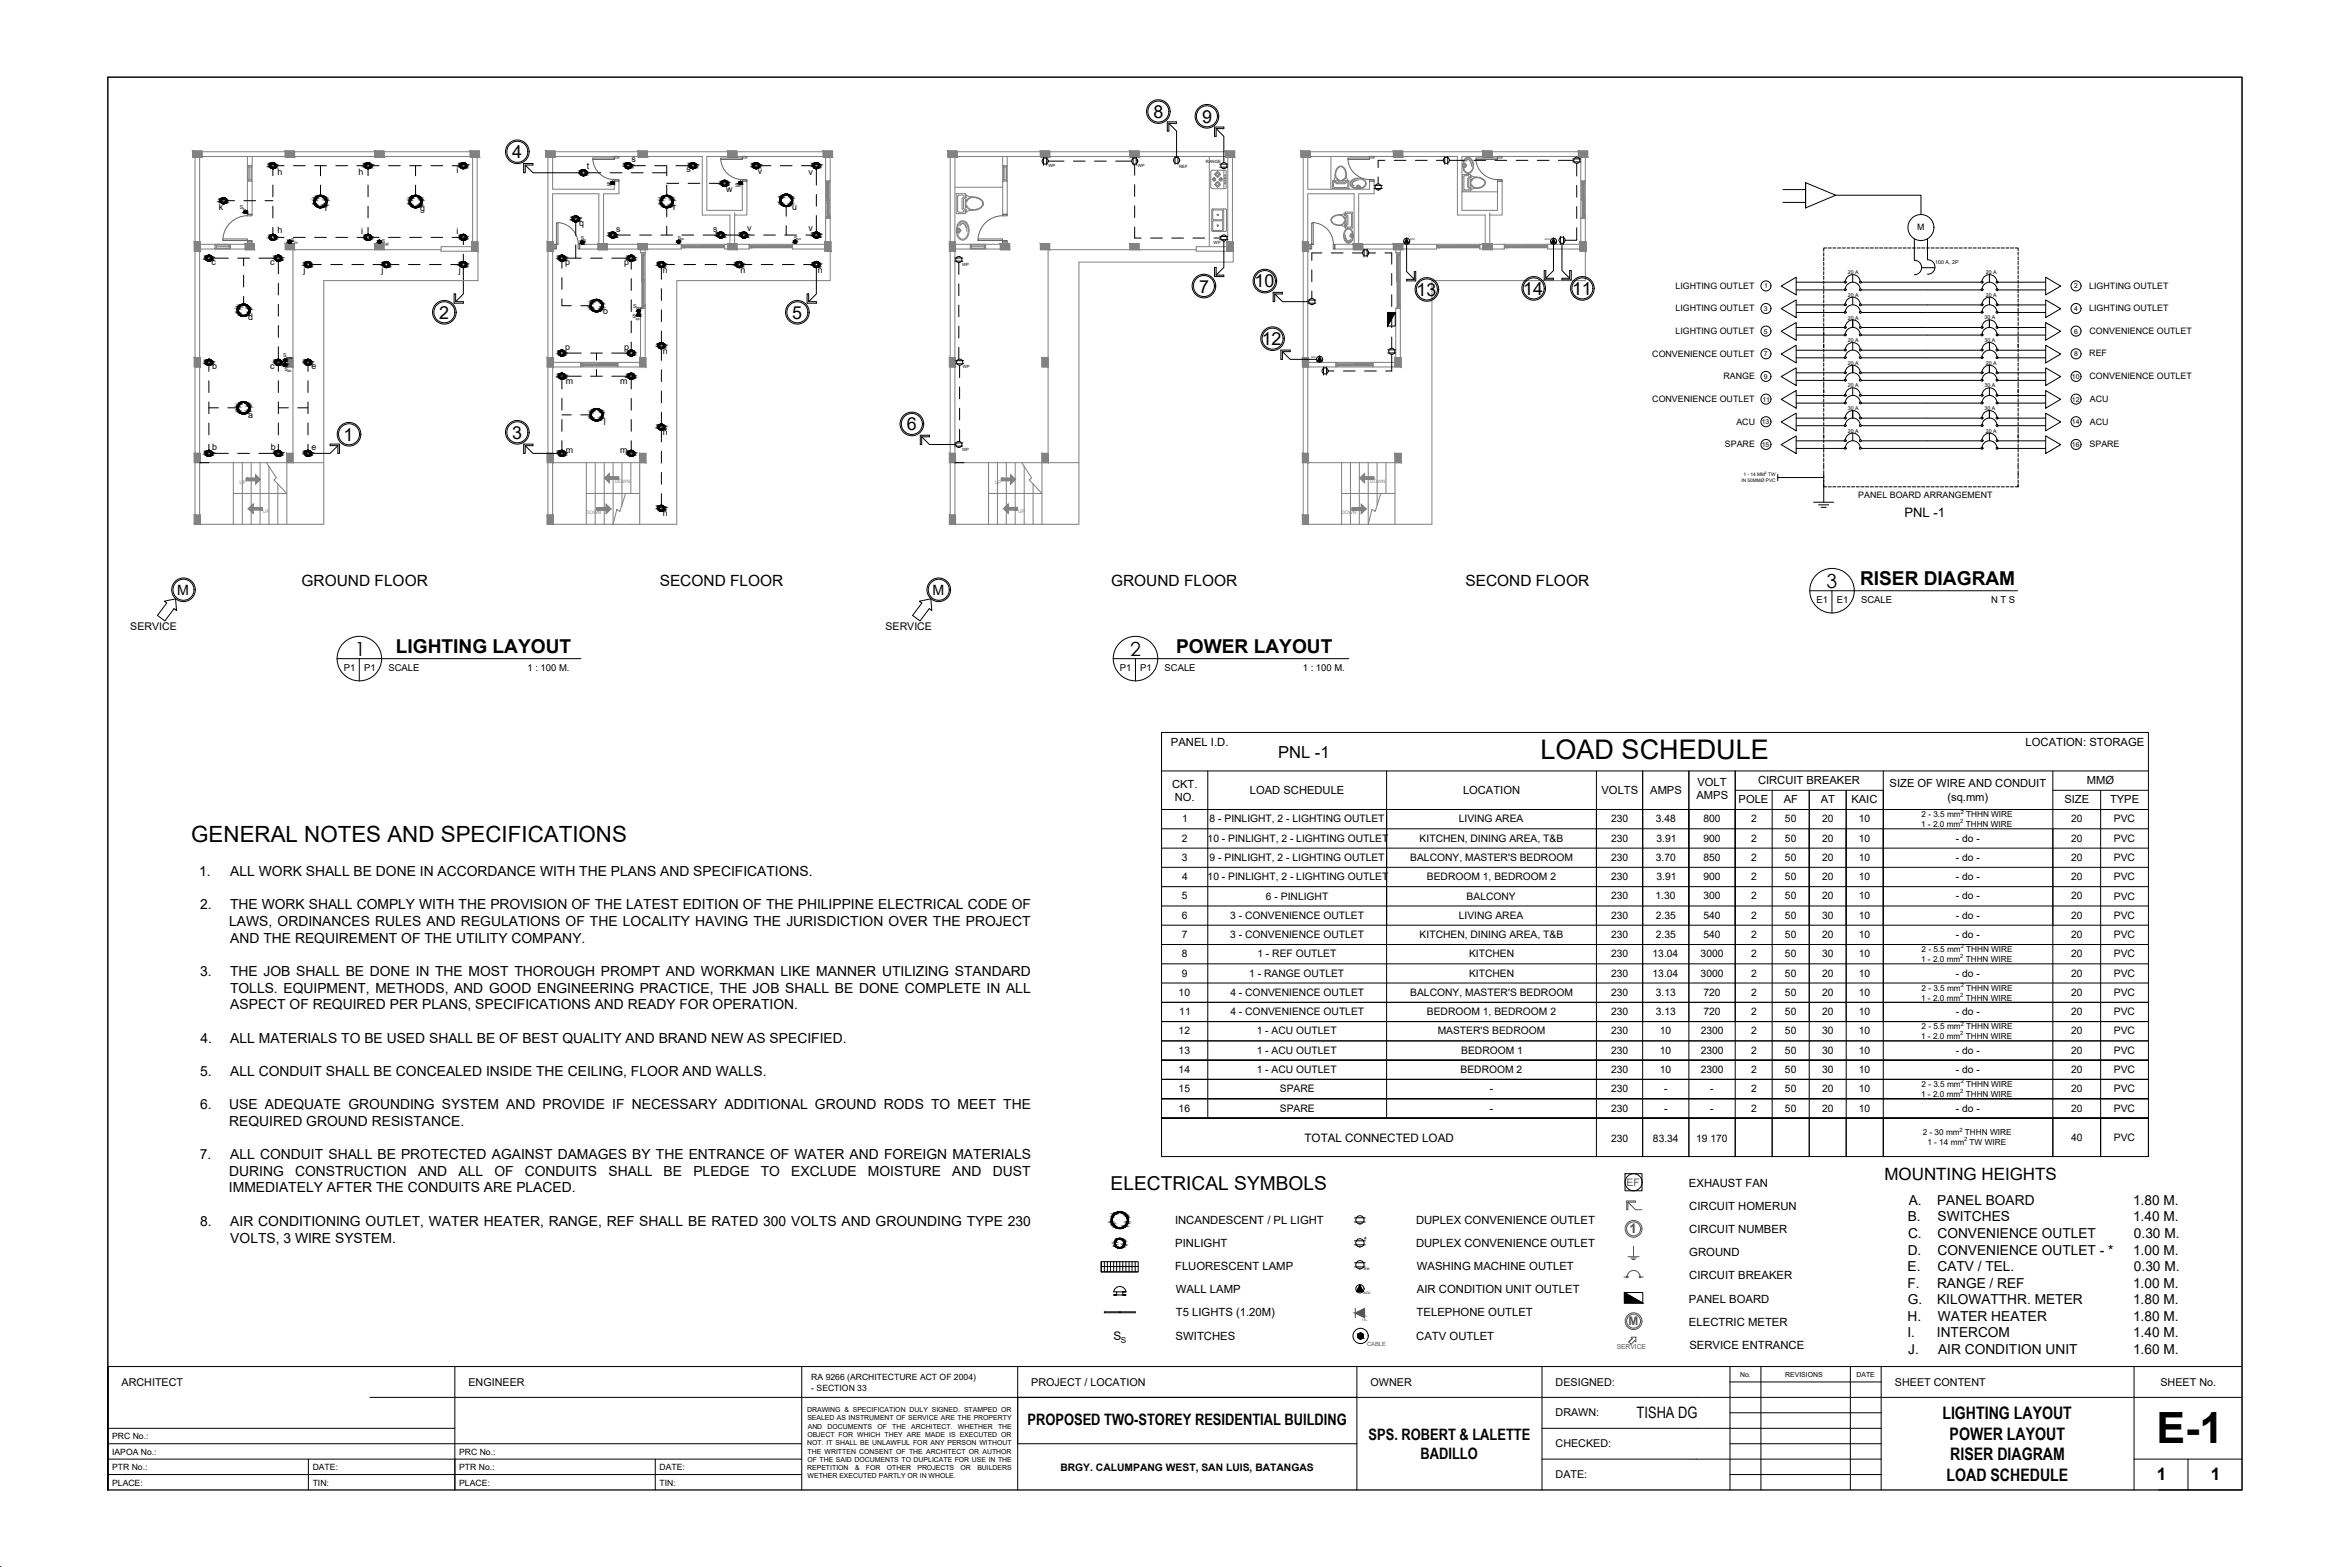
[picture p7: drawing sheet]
<svg xmlns="http://www.w3.org/2000/svg" width="762mm" height="508mm" viewBox="0 0 762 508" stroke-linecap="round" stroke-linejoin="round" font-family="sans-serif">
<defs><g id="words">
<text font-size="14" x="699.2" y="467.9">E-1</text>
<text font-size="8.8" x="499.5" y="246.1">LOAD SCHEDULE</text>
<text font-size="7.2" x="62" y="272.9">GENERAL NOTES AND SPECIFICATIONS</text>
<g font-size="6.3">
<text x="592.3" y="190.7">3</text>
<text x="115" y="212.6">1</text>
<text x="366.4" y="212.7">2</text>
</g>
<g font-size="6.2">
<text x="603.1" y="189.7">RISER DIAGRAM</text>
<text x="128.4" y="211.7">LIGHTING LAYOUT</text>
<text x="381.4" y="211.7">POWER LAYOUT</text>
<text x="360.1" y="385.9">ELECTRICAL SYMBOLS</text>
</g>
<g font-size="5.8">
<text x="374.1" y="38.2">8</text>
<text x="389.8" y="39.8">9</text>
<text x="166.1" y="51.3">4</text>
<text x="388.9" y="94.8">7</text>
<text x="406.8" y="93.2">10</text>
<text x="459.3" y="95.9">13</text>
<text x="493.9" y="95.6">14</text>
<text x="509.7" y="95.6">11</text>
<text x="142.4" y="103.3">2</text>
<text x="256.8" y="103.3">5</text>
<text x="409.1" y="111.8">12</text>
<text x="111.4" y="142.8">1</text>
<text x="166.1" y="142.2">3</text>
<text x="294" y="139.5">6</text>
</g>
<g font-size="5.6">
<text x="629.8" y="460">LIGHTING LAYOUT</text>
<text x="632.2" y="466.7">POWER LAYOUT</text>
<text x="632.4" y="473.4">RISER DIAGRAM</text>
<text x="699.4" y="479.7">1</text>
<text x="716.9" y="479.7">1</text>
<text x="631.2" y="480.1">LOAD SCHEDULE</text>
</g>
<text font-size="5.5" x="611" y="382.5">MOUNTING HEIGHTS</text>
<text font-size="5.4" x="414.4" y="245.7">PNL -1</text>
<g font-size="5.1">
<text x="530.7" y="459.7">TISHA DG</text>
<text x="333.2" y="462.1">PROPOSED TWO-STOREY RESIDENTIAL BUILDING</text>
<text x="443.8" y="466.9">SPS. ROBERT &amp; LALETTE</text>
<text x="460.6" y="473">BADILLO</text>
</g>
<g font-size="5">
<text x="97.8" y="189.9">GROUND FLOOR</text>
<text x="213.9" y="189.9">SECOND FLOOR</text>
<text x="360.3" y="189.9">GROUND FLOOR</text>
<text x="475.2" y="189.9">SECOND FLOOR</text>
</g>
<g font-size="4.6">
<text x="57.5" y="192.8">M</text>
<text x="302.4" y="192.8">M</text>
</g>
<g font-size="4.5">
<text x="64.6" y="283.9">1.</text>
<text x="74.7" y="283.9">ALL WORK SHALL BE DONE IN ACCORDANCE WITH THE PLANS AND SPECIFICATIONS.</text>
<text x="64.9" y="294.7">2.</text>
<text x="74.6" y="294.7">THE WORK SHALL COMPLY WITH THE PROVISION OF THE LATEST EDITION OF THE PHILIPPINE ELECTRICAL CODE OF</text>
<text x="74.3" y="300.1">LAWS, ORDINANCES RULES AND REGULATIONS OF THE LOCALITY HAVING THE JURISDICTION OVER THE PROJECT</text>
<text x="74.7" y="305.6">AND THE REQUIREMENT OF THE UTILITY COMPANY.</text>
<text x="64.9" y="316.4">3.</text>
<text x="74.6" y="316.4">THE JOB SHALL BE DONE IN THE MOST THOROUGH PROMPT AND WORKMAN LIKE MANNER UTILIZING STANDARD</text>
<text x="74.6" y="321.8">TOLLS. EQUIPMENT, METHODS, AND GOOD ENGINEERING PRACTICE, THE JOB SHALL BE DONE COMPLETE IN ALL</text>
<text x="74.7" y="327.2">ASPECT OF REQUIRED PER PLANS, SPECIFICATIONS AND READY FOR OPERATION.</text>
<text x="65" y="338">4.</text>
<text x="74.7" y="338">ALL MATERIALS TO BE USED SHALL BE OF BEST QUALITY AND BRAND NEW AS SPECIFIED.</text>
<text x="64.9" y="348.8">5.</text>
<text x="74.7" y="348.8">ALL CONDUIT SHALL BE CONCEALED INSIDE THE CEILING, FLOOR AND WALLS.</text>
<text x="64.9" y="359.5">6.</text>
<text x="74.3" y="359.5">USE ADEQUATE GROUNDING SYSTEM AND PROVIDE IF NECESSARY ADDITIONAL GROUND RODS TO MEET THE</text>
<text x="74.3" y="365">REQUIRED GROUND RESISTANCE.</text>
<text x="64.8" y="375.8">7.</text>
<text x="74.7" y="375.8">ALL CONDUIT SHALL BE PROTECTED AGAINST DAMAGES BY THE ENTRANCE OF WATER AND FOREIGN MATERIALS</text>
<text x="74.3" y="381.2">DURING</text>
<text x="95.7" y="381.2">CONSTRUCTION</text>
<text x="135.6" y="381.2">AND</text>
<text x="148.7" y="381.2">ALL</text>
<text x="160.3" y="381.2">OF</text>
<text x="170.2" y="381.2">CONDUITS</text>
<text x="197.3" y="381.2">SHALL</text>
<text x="215.2" y="381.2">BE</text>
<text x="224.8" y="381.2">PLEDGE</text>
<text x="246.7" y="381.2">TO</text>
<text x="256.6" y="381.2">EXCLUDE</text>
<text x="281.4" y="381.2">MOISTURE</text>
<text x="308.8" y="381.2">AND</text>
<text x="321.9" y="381.2">DUST</text>
<text x="74.3" y="386.6">IMMEDIATELY AFTER THE CONDUITS ARE PLACED.</text>
<text x="64.9" y="397.4">8.</text>
<text x="74.7" y="397.4">AIR CONDITIONING OUTLET, WATER HEATER, RANGE, REF SHALL BE RATED 300 VOLTS AND GROUNDING TYPE 230</text>
<text x="74.7" y="402.8">VOLTS, 3 WIRE SYSTEM.</text>
</g>
<g font-size="4.4">
<text x="618.6" y="396">B.</text>
<text x="618.9" y="390.7">A.</text>
<text x="628.1" y="390.7">PANEL BOARD</text>
<text x="628.3" y="396">SWITCHES</text>
<text x="691.6" y="390.7">1.80 M.</text>
<text x="691.6" y="396">1.40 M.</text>
<text x="618.7" y="401.4">C.</text>
<text x="628.2" y="401.4">CONVENIENCE OUTLET</text>
<text x="691.9" y="401.4">0.30 M.</text>
<text x="618.6" y="406.7">D.</text>
<text x="628.2" y="406.7">CONVENIENCE OUTLET - *</text>
<text x="691.6" y="406.7">1.00 M.</text>
<text x="618.5" y="412.1">E.</text>
<text x="628.2" y="412.1">CATV / TEL.</text>
<text x="691.9" y="412.1">0.30 M.</text>
<text x="618.5" y="417.4">F.</text>
<text x="628.1" y="417.4">RANGE / REF</text>
<text x="691.6" y="417.4">1.00 M.</text>
<text x="618.7" y="422.8">G.</text>
<text x="628.1" y="422.8">KILOWATTHR. METER</text>
<text x="691.6" y="422.8">1.80 M.</text>
<text x="618.5" y="428.1">H.</text>
<text x="628.4" y="428.1">WATER HEATER</text>
<text x="691.6" y="428.1">1.80 M.</text>
<text x="618.5" y="433.5">I.</text>
<text x="628.1" y="433.5">INTERCOM</text>
<text x="691.6" y="433.5">1.40 M.</text>
<text x="618.8" y="438.9">J.</text>
<text x="628.4" y="438.9">AIR CONDITION UNIT</text>
<text x="691.6" y="438.9">1.60 M.</text>
</g>
<text font-size="4.4" fill="#535353" x="528.4" y="399.9">1</text>
<text font-size="4.2" x="617.6" y="167.5">PNL -1</text>
<text font-size="3.9" fill="#535353" x="528.1" y="429.7">M</text>
<g font-size="3.8">
<text x="423" y="370.1">TOTAL CONNECTED LOAD</text>
<text x="361" y="434.4">S</text>
</g>
<g font-size="3.7">
<text x="547.7" y="384.7">EXHAUST FAN</text>
<text x="547.8" y="392.3">CIRCUIT HOMERUN</text>
<text x="381" y="396.7">INCANDESCENT / PL LIGHT</text>
<text x="459.1" y="396.7">DUPLEX CONVENIENCE OUTLET</text>
<text x="547.8" y="399.8">CIRCUIT NUMBER</text>
<text x="381.1" y="404.2">PINLIGHT</text>
<text x="459.1" y="404.2">DUPLEX CONVENIENCE OUTLET</text>
<text x="547.8" y="407.3">GROUND</text>
<text x="381" y="411.7">FLUORESCENT LAMP</text>
<text x="459.4" y="411.7">WASHING MACHINE OUTLET</text>
<text x="381.3" y="419.2">WALL LAMP</text>
<text x="459.4" y="419.3">AIR CONDITION UNIT OUTLET</text>
<text x="547.8" y="414.8">CIRCUIT BREAKER</text>
<text x="547.7" y="422.3">PANEL BOARD</text>
<text x="381.3" y="426.8">T5 LIGHTS (1.20M)</text>
<text x="459.4" y="426.8">TELEPHONE OUTLET</text>
<text x="547.7" y="429.8">ELECTRIC METER</text>
<text x="381.2" y="434.3">SWITCHES</text>
<text x="459.2" y="434.3">CATV OUTLET</text>
<text x="547.8" y="437.3">SERVICE ENTRANCE</text>
</g>
<g font-size="3.6">
<text x="379.7" y="241.8">PANEL I.D.</text>
<text x="656.8" y="241.9">LOCATION: STORAGE</text>
<text x="380.1" y="255.4">CKT.</text>
<text x="405.3" y="257.3">LOAD SCHEDULE</text>
<text x="474.4" y="257.3">LOCATION</text>
<text x="519.3" y="257.3">VOLTS</text>
<text x="535.1" y="257.3">AMPS</text>
<text x="550.4" y="254.7">VOLT</text>
<text x="570.1" y="254.2">CIRCUIT BREAKER</text>
<text x="612.7" y="255.2">SIZE OF WIRE AND CONDUIT</text>
<text x="676.7" y="254.3">MMØ</text>
<text x="381" y="259.8">NO.</text>
<text x="550.1" y="259.1">AMPS</text>
<text x="563.8" y="260.4">POLE</text>
<text x="578.4" y="260.4">AF</text>
<text x="590.4" y="260.4">AT</text>
<text x="600.3" y="260.4">KAIC</text>
<text x="631.4" y="259.6">(sq.mm)</text>
<text x="669.4" y="260.4">SIZE</text>
<text x="684.2" y="260.4">TYPE</text>
</g>
<g font-size="3.5">
<text x="39.4" y="449.2">ARCHITECT</text>
<text x="151.9" y="449.2">ENGINEER</text>
<text x="334.4" y="449.2">PROJECT / LOCATION</text>
<text x="444.4" y="449.2">OWNER</text>
<text x="504.4" y="449.2">DESIGNED:</text>
<text x="614.4" y="449.2">SHEET CONTENT</text>
<text x="700.5" y="449.3">SHEET No.</text>
<text x="504.4" y="459.2">DRAWN:</text>
<text x="504.4" y="469.2">CHECKED:</text>
<text x="504.4" y="479.2">DATE:</text>
</g>
<g font-size="3.4">
<text x="42.2" y="204.4">SERVICE</text>
<text x="287.1" y="204.4">SERVICE</text>
</g>
<text font-size="3.4" fill="#535353" x="527.4" y="384.4">EF</text>
<g font-size="3.3">
<text x="383.3" y="266.6">1</text>
<text x="392.2" y="266.6">8 - PINLIGHT, 2 - LIGHTING OUTLET</text>
<text x="473" y="266.6">LIVING AREA</text>
<text x="522.4" y="266.6">230</text>
<text x="536.9" y="266.6">3.48</text>
<text x="552.4" y="266.6">800</text>
<text x="567.8" y="266.6">2</text>
<text x="578.8" y="266.6">50</text>
<text x="590.8" y="266.6">20</text>
<text x="602.7" y="266.6">10</text>
<text x="671.6" y="266.6">20</text>
<text x="685.4" y="266.6">PVC</text>
<text x="383.2" y="272.8">2</text>
<text x="391.6" y="272.9">10 - PINLIGHT, 2 - LIGHTING OUTLET</text>
<text x="460.3" y="272.9">KITCHEN, DINING AREA, T&amp;B</text>
<text x="522.4" y="272.8">230</text>
<text x="537.1" y="272.8">3.91</text>
<text x="552.4" y="272.8">900</text>
<text x="567.8" y="272.8">2</text>
<text x="578.8" y="272.8">50</text>
<text x="590.8" y="272.8">20</text>
<text x="602.7" y="272.8">10</text>
<text x="634.2" y="272.8">- do -</text>
<text x="671.6" y="272.8">20</text>
<text x="685.4" y="272.9">PVC</text>
<text x="383.2" y="279.1">3</text>
<text x="392.2" y="279.1">9 - PINLIGHT, 2 - LIGHTING OUTLET</text>
<text x="457.3" y="279.1">BALCONY, MASTER'S BEDROOM</text>
<text x="522.4" y="279.1">230</text>
<text x="536.9" y="279.1">3.70</text>
<text x="552.4" y="279.1">850</text>
<text x="567.8" y="279.1">2</text>
<text x="578.8" y="279.1">50</text>
<text x="590.8" y="279.1">20</text>
<text x="602.7" y="279.1">10</text>
<text x="634.2" y="279.1">- do -</text>
<text x="671.6" y="279.1">20</text>
<text x="685.4" y="279.1">PVC</text>
<text x="383.3" y="285.3">4</text>
<text x="391.6" y="285.4">10 - PINLIGHT, 2 - LIGHTING OUTLET</text>
<text x="462.7" y="285.4">BEDROOM 1, BEDROOM 2</text>
<text x="522.4" y="285.3">230</text>
<text x="537.1" y="285.3">3.91</text>
<text x="552.4" y="285.3">900</text>
<text x="567.8" y="285.3">2</text>
<text x="578.8" y="285.3">50</text>
<text x="590.8" y="285.3">20</text>
<text x="602.7" y="285.3">10</text>
<text x="634.2" y="285.3">- do -</text>
<text x="671.6" y="285.3">20</text>
<text x="685.4" y="285.4">PVC</text>
<text x="383.2" y="291.6">5</text>
<text x="410.5" y="291.6">6 - PINLIGHT</text>
<text x="475.6" y="291.6">BALCONY</text>
<text x="522.4" y="291.6">230</text>
<text x="536.8" y="291.6">1.30</text>
<text x="552.4" y="291.6">300</text>
<text x="567.8" y="291.6">2</text>
<text x="578.8" y="291.6">50</text>
<text x="590.8" y="291.6">20</text>
<text x="602.7" y="291.6">10</text>
<text x="634.2" y="291.6">- do -</text>
<text x="671.6" y="291.6">20</text>
<text x="685.4" y="291.6">PVC</text>
<text x="383.2" y="297.9">6</text>
<text x="398.9" y="297.9">3 - CONVENIENCE OUTLET</text>
<text x="473" y="297.9">LIVING AREA</text>
<text x="522.4" y="297.9">230</text>
<text x="536.9" y="297.9">2.35</text>
<text x="552.4" y="297.9">540</text>
<text x="567.8" y="297.9">2</text>
<text x="578.8" y="297.9">50</text>
<text x="590.8" y="297.9">30</text>
<text x="602.7" y="297.9">10</text>
<text x="634.2" y="297.8">- do -</text>
<text x="671.6" y="297.9">20</text>
<text x="685.4" y="297.9">PVC</text>
<text x="383.2" y="304.1">7</text>
<text x="398.9" y="304.1">3 - CONVENIENCE OUTLET</text>
<text x="460.3" y="304.1">KITCHEN, DINING AREA, T&amp;B</text>
<text x="522.4" y="304.1">230</text>
<text x="536.9" y="304.1">2.35</text>
<text x="552.4" y="304.1">540</text>
<text x="567.8" y="304.1">2</text>
<text x="578.8" y="304.1">50</text>
<text x="590.8" y="304.1">20</text>
<text x="602.7" y="304.1">10</text>
<text x="634.2" y="304.1">- do -</text>
<text x="671.6" y="304.1">20</text>
<text x="685.4" y="304.1">PVC</text>
<text x="383.2" y="310.3">8</text>
<text x="407.7" y="310.4">1 - REF OUTLET</text>
<text x="476.3" y="310.4">KITCHEN</text>
<text x="522.4" y="310.3">230</text>
<text x="535.9" y="310.3">13.04</text>
<text x="551.4" y="310.3">3000</text>
<text x="567.8" y="310.3">2</text>
<text x="578.8" y="310.3">50</text>
<text x="590.8" y="310.3">30</text>
<text x="602.7" y="310.3">10</text>
<text x="671.6" y="310.3">20</text>
<text x="685.4" y="310.4">PVC</text>
<text x="383.2" y="316.6">9</text>
<text x="405.1" y="316.6">1 - RANGE OUTLET</text>
<text x="476.3" y="316.6">KITCHEN</text>
<text x="522.4" y="316.6">230</text>
<text x="535.9" y="316.6">13.04</text>
<text x="551.4" y="316.6">3000</text>
<text x="567.8" y="316.6">2</text>
<text x="578.8" y="316.6">50</text>
<text x="590.8" y="316.6">20</text>
<text x="602.7" y="316.6">10</text>
<text x="634.2" y="316.6">- do -</text>
<text x="671.6" y="316.6">20</text>
<text x="685.4" y="316.6">PVC</text>
<text x="382.2" y="322.8">10</text>
<text x="398.9" y="322.9">4 - CONVENIENCE OUTLET</text>
<text x="457.3" y="322.9">BALCONY, MASTER'S BEDROOM</text>
<text x="522.4" y="322.8">230</text>
<text x="536.9" y="322.8">3.13</text>
<text x="552.4" y="322.8">720</text>
<text x="567.8" y="322.8">2</text>
<text x="578.8" y="322.8">50</text>
<text x="590.8" y="322.8">20</text>
<text x="602.7" y="322.8">10</text>
<text x="671.6" y="322.8">20</text>
<text x="685.4" y="322.9">PVC</text>
<text x="382.4" y="329.1">11</text>
<text x="398.9" y="329.1">4 - CONVENIENCE OUTLET</text>
<text x="462.7" y="329.1">BEDROOM 1, BEDROOM 2</text>
<text x="522.4" y="329.1">230</text>
<text x="536.9" y="329.1">3.13</text>
<text x="552.4" y="329.1">720</text>
<text x="567.8" y="329.1">2</text>
<text x="578.8" y="329.1">50</text>
<text x="590.8" y="329.1">20</text>
<text x="602.7" y="329.1">10</text>
<text x="634.2" y="329.1">- do -</text>
<text x="671.6" y="329.1">20</text>
<text x="685.4" y="329.1">PVC</text>
<text x="382.2" y="335.4">12</text>
<text x="407.5" y="335.4">1 - ACU OUTLET</text>
<text x="466.2" y="335.4">MASTER'S BEDROOM</text>
<text x="522.4" y="335.4">230</text>
<text x="538.2" y="335.4">10</text>
<text x="551.5" y="335.4">2300</text>
<text x="567.8" y="335.4">2</text>
<text x="578.8" y="335.4">50</text>
<text x="590.8" y="335.4">30</text>
<text x="602.7" y="335.4">10</text>
<text x="671.6" y="335.4">20</text>
<text x="685.4" y="335.4">PVC</text>
<text x="382.2" y="341.6">13</text>
<text x="407.5" y="341.6">1 - ACU OUTLET</text>
<text x="473.8" y="341.6">BEDROOM 1</text>
<text x="522.4" y="341.6">230</text>
<text x="538.2" y="341.6">10</text>
<text x="551.5" y="341.6">2300</text>
<text x="567.8" y="341.6">2</text>
<text x="578.8" y="341.6">50</text>
<text x="590.8" y="341.6">30</text>
<text x="602.7" y="341.6">10</text>
<text x="634.2" y="341.6">- do -</text>
<text x="671.6" y="341.6">20</text>
<text x="685.4" y="341.6">PVC</text>
<text x="382.2" y="347.9">14</text>
<text x="407.5" y="347.9">1 - ACU OUTLET</text>
<text x="473.6" y="347.9">BEDROOM 2</text>
<text x="522.4" y="347.9">230</text>
<text x="538.2" y="347.9">10</text>
<text x="551.5" y="347.9">2300</text>
<text x="567.8" y="347.9">2</text>
<text x="578.8" y="347.9">50</text>
<text x="590.8" y="347.9">30</text>
<text x="602.7" y="347.9">10</text>
<text x="634.2" y="347.9">- do -</text>
<text x="671.6" y="347.9">20</text>
<text x="685.4" y="347.9">PVC</text>
<text x="382.2" y="354.1">15</text>
<text x="415" y="354.1">SPARE</text>
<text x="483.1" y="354.1">-</text>
<text x="522.4" y="354.1">230</text>
<text x="539.6" y="354.1">-</text>
<text x="554.6" y="354.1">-</text>
<text x="567.8" y="354.1">2</text>
<text x="578.8" y="354.1">50</text>
<text x="590.8" y="354.1">20</text>
<text x="602.7" y="354.1">10</text>
<text x="671.6" y="354.1">20</text>
<text x="685.4" y="354.1">PVC</text>
<text x="382.2" y="360.3">16</text>
<text x="415" y="360.4">SPARE</text>
<text x="483.1" y="360.3">-</text>
<text x="522.4" y="360.3">230</text>
<text x="539.6" y="360.3">-</text>
<text x="554.6" y="360.3">-</text>
<text x="567.8" y="360.3">2</text>
<text x="578.8" y="360.3">50</text>
<text x="590.8" y="360.3">20</text>
<text x="602.7" y="360.3">10</text>
<text x="634.2" y="360.3">- do -</text>
<text x="671.6" y="360.3">20</text>
<text x="685.4" y="360.4">PVC</text>
<text x="522.4" y="370.1">230</text>
<text x="536" y="370.1">83.34</text>
<text x="550" y="370.1">19 170</text>
<text x="671.6" y="369.9">40</text>
<text x="685.4" y="369.9">PVC</text>
<text x="343.8" y="476.9">BRGY. CALUMPANG WEST, SAN LUIS, BATANGAS</text>
</g>
<g font-size="3.1">
<text x="589" y="195.5">E1</text>
<text x="595.6" y="195.5">E1</text>
<text x="603.5" y="195.5">SCALE</text>
<text x="645.6" y="195.5">N T S</text>
<text x="111.5" y="217.5">P1</text>
<text x="118.1" y="217.5">P1</text>
<text x="125.9" y="217.5">SCALE</text>
<text x="171" y="217.5">1 : 100 M.</text>
<text x="363.1" y="217.5">P1</text>
<text x="369.7" y="217.5">P1</text>
<text x="377.6" y="217.5">SCALE</text>
<text x="422.4" y="217.5">1 : 100 M.</text>
</g>
<g font-size="2.9">
<text x="204.8" y="52.7">s</text>
<text x="90" y="56.9">h</text>
<text x="116.2" y="56.9">h</text>
<text x="148" y="56.1">i</text>
<text x="190.3" y="54.9">t</text>
<text x="222.6" y="55.8">s</text>
<text x="245.7" y="56.5">v</text>
<text x="262.2" y="56.7">v</text>
<text x="235.5" y="62.2">w</text>
<text x="71" y="68">k</text>
<text x="105.4" y="68.5">f</text>
<text x="136.2" y="68.5">g</text>
<text x="218.3" y="67.9">r</text>
<text x="256.8" y="68">u</text>
<text x="90" y="75.5">h</text>
<text x="117.1" y="75.9">i</text>
<text x="148" y="75.9">i</text>
<text x="187.7" y="73.2">q</text>
<text x="199.8" y="75.1">s</text>
<text x="231.3" y="75.1">s</text>
<text x="242.3" y="75">v</text>
<text x="262.2" y="75">v</text>
<text x="621.7" y="74.7">M</text>
<text x="68.5" y="85.9">c</text>
<text x="87.6" y="85.9">c</text>
<text x="98.4" y="88.6">j</text>
<text x="123.7" y="88.6">j</text>
<text x="148.8" y="88.6">j</text>
<text x="183.3" y="86">p</text>
<text x="202.4" y="86">p</text>
<text x="214.9" y="88.4">n</text>
<text x="240.2" y="88.4">n</text>
<text x="265.1" y="88.4">n</text>
<text x="543.3" y="93.6">LIGHTING OUTLET</text>
<text x="677.5" y="93.6">LIGHTING OUTLET</text>
<text x="195.5" y="101.7">o</text>
<text x="543.3" y="100.9">LIGHTING OUTLET</text>
<text x="677.5" y="100.9">LIGHTING OUTLET</text>
<text x="80.5" y="103.8">d</text>
<text x="183.3" y="113.4">p</text>
<text x="202.4" y="113.4">p</text>
<text x="543.3" y="108.2">LIGHTING OUTLET</text>
<text x="677.5" y="108.2">CONVENIENCE OUTLET</text>
<text x="68.8" y="119.6">b</text>
<text x="87.6" y="119.6">c</text>
<text x="101" y="119.6">e</text>
<text x="214.9" y="114.7">n</text>
<text x="535.8" y="115.6">CONVENIENCE OUTLET</text>
<text x="677.5" y="115.6">REF</text>
<text x="183.4" y="124.4">m</text>
<text x="201.1" y="124.4">m</text>
<text x="558.8" y="122.9">RANGE</text>
<text x="677.5" y="122.9">CONVENIENCE OUTLET</text>
<text x="535.8" y="130.3">CONVENIENCE OUTLET</text>
<text x="677.7" y="130.3">ACU</text>
<text x="80.5" y="135.4">a</text>
<text x="195.8" y="137.6">l</text>
<text x="563" y="137.6">ACU</text>
<text x="677.7" y="137.6">ACU</text>
<text x="214.9" y="141.1">n</text>
<text x="68.8" y="145.9">b</text>
<text x="87.8" y="145.9">b</text>
<text x="101" y="146">e</text>
<text x="183.4" y="146.9">m</text>
<text x="201.1" y="146.9">m</text>
<text x="559.3" y="145">SPARE</text>
<text x="677.5" y="145">SPARE</text>
<text x="602.6" y="161.4">PANEL BOARD ARRANGEMENT</text>
<text x="214.9" y="167.4">n</text>
</g>
<g font-size="2.8">
<text x="263.1" y="447.5">RA 9266 (ARCHITECTURE ACT OF 2004)</text>
<text x="263.1" y="450.8">- SECTION 33</text>
<text x="36.4" y="466.6">PRC No.:</text>
<text x="36.4" y="471.6">IAPOA No.:</text>
<text x="148.9" y="471.6">PRC No.:</text>
<text x="36.4" y="476.6">PTR No.:</text>
<text x="101.4" y="476.6">DATE:</text>
<text x="148.9" y="476.6">PTR No.:</text>
<text x="213.9" y="476.6">DATE:</text>
<text x="36.4" y="481.6">PLACE:</text>
<text x="101.4" y="481.6">TIN:</text>
<text x="148.9" y="481.6">PLACE:</text>
<text x="213.9" y="481.6">TIN:</text>
</g>
<g font-size="2.7">
<text x="622.9" y="268.1">1 - 2.0 mm THHN WIRE</text>
<text x="623.1" y="264.9">2 - 3.5 mm THHN WIRE</text>
<text x="622.9" y="311.8">1 - 2.0 mm THHN WIRE</text>
<text x="623.1" y="308.7">2 - 5.5 mm THHN WIRE</text>
<text x="623.1" y="321.1">2 - 3.5 mm THHN WIRE</text>
<text x="622.9" y="324.4">1 - 2.0 mm THHN WIRE</text>
<text x="623.1" y="333.7">2 - 5.5 mm THHN WIRE</text>
<text x="622.9" y="336.8">1 - 2.0 mm THHN WIRE</text>
<text x="623.1" y="352.4">2 - 3.5 mm THHN WIRE</text>
<text x="622.9" y="355.6">1 - 2.0 mm THHN WIRE</text>
<text x="623.4" y="368">2 - 30 mm THHN WIRE</text>
<text x="625" y="371.2">1 - 14 mm TW WIRE</text>
<text x="442.2" y="402.9">*</text>
<text x="363.4" y="435.3">S</text>
</g>
<g font-size="2.2">
<text x="572.1" y="93.5">1</text>
<text x="672.5" y="93.5">2</text>
<text x="572" y="100.8">3</text>
<text x="672.5" y="100.8">4</text>
<text x="572" y="108.1">5</text>
<text x="672.5" y="108.1">6</text>
<text x="572" y="115.5">7</text>
<text x="672.5" y="115.5">8</text>
<text x="572" y="122.8">9</text>
<text x="671.8" y="122.8">10</text>
<text x="571.5" y="130.2">11</text>
<text x="671.8" y="130.2">12</text>
<text x="571.3" y="137.5">13</text>
<text x="671.8" y="137.5">14</text>
<text x="571.3" y="144.9">15</text>
<text x="671.8" y="144.9">16</text>
<text x="564.3" y="446.4">No.</text>
<text x="578.9" y="446.4">REVISIONS</text>
<text x="602" y="446.4">DATE</text>
<text x="261.7" y="457.8">DRAWING &amp; SPECIFICATION DULY SIGNED. STAMPED OR</text>
<text x="261.8" y="460.4">SEALED AS INSTRUMENT OF SERVICE ARE THE PROPERTY</text>
<text x="261.8" y="465.8">OBJECT FOR WHICH THEY ARE MADE IS EXECUTED OR</text>
<text x="261.9" y="463.1">AND</text>
<text x="268.4" y="463.1">DOCUMENTS</text>
<text x="284.5" y="463.1">OF</text>
<text x="289.3" y="463.1">THE</text>
<text x="295.5" y="463.1">ARCHITECT.</text>
<text x="310.6" y="463.1">WHETHER</text>
<text x="323.6" y="463.1">THE</text>
<text x="261.7" y="468.5">NOT. IT SHALL BE UNLAWFUL FOR ANY PERSON WITHOUT</text>
<text x="261.8" y="473.9">OF THE SAID DOCUMENTS TO DUPLICATE FOR USE IN THE</text>
<text x="261.9" y="471.2">THE WRITTEN CONSENT OF THE ARCHITECT OR AUTHOR</text>
<text x="261.7" y="476.6">REPETITION</text>
<text x="261.9" y="479.3">WETHER EXECUTED PARTLY OR IN WHOLE.</text>
<text x="277.2" y="476.6">&amp;</text>
<text x="280.8" y="476.6">FOR</text>
<text x="287.6" y="476.6">OTHER</text>
<text x="297.5" y="476.6">PROJECTS</text>
<text x="311.5" y="476.6">OR</text>
<text x="316.9" y="476.6">BUILDERS</text>
</g>
<text font-size="2.2" fill="#535353" x="524.2" y="437.3">SERVICE</text>
<g font-size="1.9">
<text x="635.8" y="263.7">2</text>
<text x="635.6" y="266.9">2</text>
<text x="635.6" y="310.7">2</text>
<text x="635.8" y="307.5">2</text>
<text x="635.6" y="323.2">2</text>
<text x="635.8" y="320">2</text>
<text x="635.6" y="335.7">2</text>
<text x="635.8" y="332.5">2</text>
<text x="635.8" y="351.2">2</text>
<text x="635.6" y="354.4">2</text>
<text x="635.4" y="366.8">2</text>
<text x="636.9" y="370">2</text>
</g>
<text font-size="1.9" fill="#535353" x="443.3" y="436.4">CABLE</text>
<g font-size="1.7">
<text x="196.8" y="60.4">S</text>
<text x="238.3" y="60.5">S</text>
<text x="77.8" y="67.8">S</text>
<text x="188.3" y="77.9">S</text>
<text x="219.8" y="77.7">S</text>
<text x="257.6" y="77.7">S</text>
<text x="94.4" y="78.6">S</text>
<text x="123.8" y="78.7">S</text>
<text x="599.1" y="88.9">20 A</text>
<text x="627.5" y="85.6">100 A, 2P</text>
<text x="643.9" y="88.9">20 A</text>
<text x="205.3" y="99.7">S</text>
<text x="599.1" y="96.2">20 A</text>
<text x="643.9" y="96.2">20 A</text>
<text x="205.1" y="103.3">S</text>
<text x="599.2" y="103.6">20 A</text>
<text x="643.5" y="103.5">30 A</text>
<text x="599.2" y="110.9">20 A</text>
<text x="643.5" y="110.9">30 A</text>
<text x="91.9" y="115.9">S</text>
<text x="599.1" y="118.2">20 A</text>
<text x="643.9" y="118.2">20 A</text>
<text x="92.2" y="120.2">S</text>
<text x="599.2" y="125.6">20 A</text>
<text x="643.5" y="125.6">30 A</text>
<text x="599.1" y="132.9">30 A</text>
<text x="643.5" y="132.9">30 A</text>
<text x="599.2" y="140.3">20 A</text>
<text x="643.9" y="140.3">20 A</text>
</g>
<g font-size="1.5">
<text x="565.4" y="154.4">1 - 14 MM TW</text>
<text x="564.7" y="156.3">IN 50MMØ PVC</text>
</g>
<g font-size="1.5" fill="#7f7f7f">
<text x="77.7" y="156.9">UP</text>
<text x="199.5" y="156.7">DOWN</text>
<text x="322.5" y="156.9">UP</text>
<text x="444.3" y="156.7">DOWN</text>
<text x="85.3" y="166.4">UP</text>
<text x="190.1" y="166.7">DOWN</text>
<text x="330.1" y="166.4">UP</text>
<text x="435" y="166.7">DOWN</text>
</g>
<g font-size="1.4">
<text x="390.9" y="53">RANGE</text>
<text x="339.9" y="54.2">WP</text>
<text x="369" y="54.2">WP</text>
<text x="382.3" y="54.4">REF</text>
<text x="393.5" y="79.2">WP</text>
<text x="312" y="86.1">WP</text>
<text x="312.2" y="119.4">WP</text>
<text x="312" y="146.1">WP</text>
</g>
<g font-size="1.2">
<text x="198" y="60.7">t</text>
<text x="239.4" y="60.7">w</text>
<text x="78.8" y="68.2">k</text>
<text x="220.9" y="77.9">rs</text>
<text x="258.6" y="77.9">uv</text>
<text x="95.5" y="79">fh</text>
<text x="124.9" y="79.3">gij</text>
<text x="189.4" y="78.3">q</text>
<text x="206.3" y="100.1">lmn</text>
<text x="206.2" y="103.6">op</text>
<text x="92.9" y="116.2">cde</text>
<text x="93.3" y="120.6">ab</text>
</g>
<g font-size="1.1">
<text x="572.3" y="153.8">2</text>
<text x="442.2" y="411.6">WM</text>
<text x="442.2" y="419.5">ACU</text>
</g>
<text font-size="1" fill="#535353" x="441.6" y="428.2">TEL</text>
<g font-size=".8">
<text x="457.1" y="77.7">ACU</text>
<text x="501" y="77.7">ACU</text>
<text x="425.1" y="115.9">ACU</text>
</g>
</g></defs>
<!-- layer: walls -->
<g fill="none" stroke="#7f7f7f" stroke-width=".32">
<path d="M63.2 51h1.5v27.4h-1.5zM65.5 49.2h27v1.5h-27zM80.2 50.7v3M80.2 58.7v10.8M81.7 50.7v3M81.7 58.7v10.8M95.5 49.2h26v1.5h-26zM124.5 49.2h28v1.5h-28zM153.2 51h1.5v27.4h-1.5zM177.7 51h1.5v10.3h20v-2.6h1.5v4.1h-5v16.2h-1.5v-16.2h-15v15.6h-1.5zM180 49.2h26.9v1.5h-26.9zM209.9 49.2h26.1v1.5h-6.8v17.5h11.5v-9.5h1.5v11h-4v9.3h-1.5v-9.3h-9v-19h-17.8z"/>
<path d="M238.9 49.2h28.1v1.5h-28.1zM267.7 51h1.5v7.7h-1.5zM308.1 51h1.5v27.4h-1.5zM310.3 49.2h27.1v1.5h-27.1zM325.1 50.7v3M325.1 58.7v10.8M326.6 50.7v3M326.6 58.7v10.8M340.4 49.2h26v1.5h-26zM369.4 49.2h28v1.5h-28zM398.1 51h1.5v27.4h-1.5zM422.6 51h1.5v10.3h20v-2.6h1.5v4.1h-5v16.2h-1.5v-16.2h-15v15.6h-1.5z"/>
<path d="M424.8 49.2h27v1.5h-27zM454.8 49.2h26v1.5h-6.8v17.5h11.6v-9.5h1.5v11h-4v9.3h-1.5v-9.3h-9v-19h-17.8zM483.8 49.2h28v1.5h-28zM512.6 51h1.5v7.7h-1.5zM79.5 79.2h-14.5v1.5h14.5M80.2 78.4v.6M81.7 78.4v.6M188 79.2h5.9v1.5h-5.9zM196.9 79.2h10v1.5h-10zM209.9 79.2h11v1.5h-11zM234.9 79.2h1.1v1.5h-1.1zM238.9 79.2h4.1v1.5h-4.1z"/>
<path d="M257 79.2h10.5v1.5h-10.5zM267.7 70.7h1.5v7.7h-1.5zM324.4 79.2h-14.6v1.5h14.6M325.1 78.4v.6M326.6 78.4v.6M432.8 79.2h6v1.5h-6zM441.8 79.2h10v1.5h-10zM454.8 79.2h11v1.5h-11zM479.8 79.2h1v1.5h-1zM483.8 79.2h4v1.5h-4zM501.8 79.2h10.5v1.5h-10.5zM512.6 70.7h1.5v7.7h-1.5z"/>
<path d="M63.2 81.4h1.5v34.6h-1.5zM105 91v79h-12M143 80.9h-48v69.1M155 81.4v9.6M177.7 81.4h1.5v34.6h-1.5zM207.7 99.9h1.5v16.1h-1.5zM207.7 80.9h1.5v1.1h-1.5zM308.1 81.4h1.5v34.6h-1.5zM387.9 80.9h-48v69.1M399.9 81.4v3.6h-50.1v85h-11.9M422.6 81.4h1.5v34.6h-1.5zM452.6 99.9h1.5v16.1h-1.5z"/>
<path d="M452.6 80.9h1.5v1.1h-1.5zM63.2 119h1.5v28h-1.5zM177.7 119h1.5v28h-1.5zM179.5 117.5h8.8v1.5h-8.8zM200.3 117.5h7.1v1.5h-7.1zM308.1 119h1.5v28h-1.5zM422.6 119h1.5v28h-1.5zM424.3 117.5h8.9v1.5h-8.9zM445.2 117.5h7.1v1.5h-7.1zM65 150h40M179.5 150h29.9M309.8 150h40"/>
<path d="M424.3 150h30M207.4 170h12.1M452.3 170h12"/>
</g>
<!-- layer: columns -->
<g fill="#7f7f7f" stroke="#7f7f7f" stroke-width=".32">
<path d="M152.5 48.9l3 2.1v-2.1zM152.5 48.9l3 2.1h-3z"/>
<path d="M121.5 48.9l3 2.1v-2.1zM121.5 48.9l3 2.1h-3z"/>
<path d="M92.5 48.9l3 2.1v-2.1zM92.5 48.9l3 2.1h-3z"/>
<path d="M62.5 48.9l3 2.1v-2.1zM62.5 48.9l3 2.1h-3z"/>
<path d="M121.5 79l3 1.9v-1.9zM121.5 79l3 1.9h-3z"/>
<path d="M92.5 79l3 1.9v-1.9zM92.5 79l3 1.9h-3z"/>
<path d="M153 78.4l2 3v-3zM153 78.4l2 3h-2z"/>
<path d="M63 78.4l2 3v-3zM63 78.4l2 3h-2z"/>
<path d="M93 116l2 3v-3zM93 116l2 3h-2z"/>
<path d="M63 116l2 3v-3zM63 116l2 3h-2z"/>
<path d="M93 147l2 3v-3zM93 147l2 3h-2z"/>
<path d="M63 147l2 3v-3zM63 147l2 3h-2z"/>
<path d="M79.5 79l3 1.9v-1.9zM79.5 79l3 1.9h-3z"/>
<path d="M267 48.9l3 2.1v-2.1zM267 48.9l3 2.1h-3z"/>
<path d="M236 48.9l2.9 2.1v-2.1zM236 48.9l2.9 2.1h-2.9z"/>
<path d="M206.9 48.9l3 2.1v-2.1zM206.9 48.9l3 2.1h-3z"/>
<path d="M177 48.9l3 2.1v-2.1zM177 48.9l3 2.1h-3z"/>
<path d="M236 79l2.9 1.9v-1.9zM236 79l2.9 1.9h-2.9z"/>
<path d="M206.9 79l3 1.9v-1.9zM206.9 79l3 1.9h-3z"/>
<path d="M267.5 78.4l2 3v-3zM267.5 78.4l2 3h-2z"/>
<path d="M177.4 78.4l2.1 3v-3zM177.4 78.4l2.1 3h-2.1z"/>
<path d="M207.4 116l2 3v-3zM207.4 116l2 3h-2z"/>
<path d="M177.4 116l2.1 3v-3zM177.4 116l2.1 3h-2.1z"/>
<path d="M207.4 147l2 3v-3zM207.4 147l2 3h-2z"/>
<path d="M177.4 147l2.1 3v-3zM177.4 147l2.1 3h-2.1z"/>
<path d="M193.9 79l3 1.9v-1.9zM193.9 79l3 1.9h-3z"/>
<path d="M63 167l2 3v-3zM63 167l2 3h-2z"/>
<path d="M177.4 167l2.1 3v-3zM177.4 167l2.1 3h-2.1z"/>
<path d="M397.4 48.9l2.9 2.1v-2.1zM397.4 48.9l2.9 2.1h-2.9z"/>
<path d="M366.4 48.9l3 2.1v-2.1zM366.4 48.9l3 2.1h-3z"/>
<path d="M337.4 48.9l3 2.1v-2.1zM337.4 48.9l3 2.1h-3z"/>
<path d="M307.3 48.9l3 2.1v-2.1zM307.3 48.9l3 2.1h-3z"/>
<path d="M366.4 79l3 1.9v-1.9zM366.4 79l3 1.9h-3z"/>
<path d="M337.4 79l3 1.9v-1.9zM337.4 79l3 1.9h-3z"/>
<path d="M397.8 78.4l2.1 3v-3zM397.8 78.4l2.1 3h-2.1z"/>
<path d="M307.8 78.4l2 3v-3zM307.8 78.4l2 3h-2z"/>
<path d="M337.9 116l2 3v-3zM337.9 116l2 3h-2z"/>
<path d="M307.8 116l2 3v-3zM307.8 116l2 3h-2z"/>
<path d="M337.9 147l2 3v-3zM337.9 147l2 3h-2z"/>
<path d="M307.8 147l2 3v-3zM307.8 147l2 3h-2z"/>
<path d="M324.4 79l3 1.9v-1.9zM324.4 79l3 1.9h-3z"/>
<path d="M511.8 48.9l3 2.1v-2.1zM511.8 48.9l3 2.1h-3z"/>
<path d="M480.8 48.9l3 2.1v-2.1zM480.8 48.9l3 2.1h-3z"/>
<path d="M451.8 48.9l3 2.1v-2.1zM451.8 48.9l3 2.1h-3z"/>
<path d="M421.8 48.9l3 2.1v-2.1zM421.8 48.9l3 2.1h-3z"/>
<path d="M480.8 79l3 1.9v-1.9zM480.8 79l3 1.9h-3z"/>
<path d="M451.8 79l3 1.9v-1.9zM451.8 79l3 1.9h-3z"/>
<path d="M512.3 78.4l2 3v-3zM512.3 78.4l2 3h-2z"/>
<path d="M422.3 78.4l2 3v-3zM422.3 78.4l2 3h-2z"/>
<path d="M452.3 116l2 3v-3zM452.3 116l2 3h-2z"/>
<path d="M422.3 116l2 3v-3zM422.3 116l2 3h-2z"/>
<path d="M452.3 147l2 3v-3zM452.3 147l2 3h-2z"/>
<path d="M422.3 147l2 3v-3zM422.3 147l2 3h-2z"/>
<path d="M438.8 79l3 1.9v-1.9zM438.8 79l3 1.9h-3z"/>
<path d="M307.8 167l2 3v-3zM307.8 167l2 3h-2z"/>
<path d="M422.3 167l2 3v-3zM422.3 167l2 3h-2z"/>
</g>
<g fill="none" stroke="#7f7f7f" stroke-width=".32">
<path d="M62.5 48.9h3v2.1h-3zM92.5 48.9h3v2.1h-3zM121.5 48.9h3v2.1h-3zM152.5 48.9h3v2.1h-3zM177 48.9h3v2.1h-3zM206.9 48.9h3v2.1h-3zM236 48.9h2.9v2.1h-2.9zM267 48.9h3v2.1h-3zM307.3 48.9h3v2.1h-3zM337.4 48.9h3v2.1h-3zM366.4 48.9h3v2.1h-3zM392.1 50.7v29.3"/>
<path d="M397.4 48.9h2.9v2.1h-2.9zM421.8 48.9h3v2.1h-3zM451.8 48.9h3v2.1h-3zM480.8 48.9h3v2.1h-3zM511.8 48.9h3v2.1h-3zM63 78.4h2v3h-2zM79.5 79h3v1.9h-3zM79.5 79h.7M79.5 79v.2M81.7 79h.8v1.9h-3v-.2M92.5 79h3v1.9h-3zM121.5 79h3v1.9h-3z"/>
<path d="M153 78.4h2v3h-2zM177.4 78.4h2.1v3h-2.1zM179.5 79.2h.5v1.5h-.5zM193.9 79h3v1.9h-3zM193.9 79h.8M193.9 79v.2M196.2 79h.7v1.9h-3v-.2M206.9 79h3v1.9h-3zM236 79h2.9v1.9h-2.9zM238.2 69v.7M267.5 78.4h2v3h-2zM307.8 78.4h2v3h-2z"/>
<path d="M324.4 79h3v1.9h-3zM324.4 79h.7M324.4 79v.2M326.6 79h.8v1.9h-3v-.2M337.4 79h3v1.9h-3zM366.4 79h3v1.9h-3zM397.8 78.4h2.1v3h-2.1zM422.3 78.4h2v3h-2zM424.3 79.2h.5v1.5h-.5zM438.8 79h3v1.9h-3zM438.8 79h.7M438.8 79v.2"/>
<path d="M441.1 79h.7v1.9h-3v-.2M451.8 79h3v1.9h-3zM480.8 79h3v1.9h-3zM483.1 69v.7M512.3 78.4h2v3h-2zM63 116h2v3h-2zM93 116h2v3h-2zM177.4 116h2.1v3h-2.1zM207.4 116h2v3h-2zM307.8 116h2v3h-2zM337.9 116h2v3h-2zM422.3 116h2v3h-2z"/>
<path d="M452.3 116h2v3h-2zM63 147h2v3h-2zM93 147h2v3h-2zM177.4 147h2.1v3h-2.1zM207.4 147h2v3h-2zM307.8 147h2v3h-2zM337.9 147h2v3h-2zM422.3 147h2v3h-2zM452.3 147h2v3h-2zM63 167h2v3h-2zM177.4 167h2.1v3h-2.1zM307.8 167h2v3h-2z"/>
<path d="M422.3 167h2v3h-2z"/>
</g>
<!-- layer: 0 -->
<g fill="none" stroke="#7f7f7f" stroke-width=".32">
<path d="M153 80h-10v1.4h10M397.8 80h-9.9v1.4h9.9M105 91h50M269.2 81.4v9.6h-49.7v79M514.1 81.4v9.6h-49.8v79M75.6 160v10h3M75.6 150v10h5.8M78.6 150v20h2.8M81.4 160v10h2.9M81.4 150v10M83.1 160h7M84.3 150v20h2.9"/>
<path d="M87.2 151.2v18.8h2.9v-10M90.1 156.9v3.1M93 150v10h-2.9M93 160v10h-2.9M190.1 160v10h2.9M190.1 150v10h5.8M193 150v20h2.9M195.9 160v10h2.9M195.9 150v10M197.6 160h7M198.8 150v20h8.6v-10M201.7 150v13.7"/>
<path d="M204.6 150v10M207.4 150v10h-2.8M320.5 160v10h2.9M320.5 150v10h5.8M323.4 150v20h2.9M326.3 160v10h2.9M326.3 150v10M328 160h7M329.2 150v20h2.9M332.1 151.2v18.8h2.9v-10M335 156.9v3.1M337.9 150v10h-2.9"/>
<path d="M337.9 160v10h-2.9M435 160v10h2.9M435 150v10h5.8M437.9 150v20h2.9M440.8 160v10h2.9M440.8 150v10M442.4 160h7M443.7 150v20h8.6v-10M446.5 150v13.7M449.4 150v10M452.3 150v10h-2.9M63 170h.2"/>
<path d="M64.7 170h10.9M177.4 170h.3M179.2 170h10.9M307.8 170h.3M309.6 170h10.9M422.3 170h.3M424.1 170h10.9"/>
</g>
<!-- layer: SectionCutEdges -->
<g fill="none" stroke="#7f7f7f" stroke-width=".32">
<path d="M80.2 78.4h1.5M80.2 69.5h1.5M153 80v1.4M194.2 79h1.5M267.5 80v1.4M325.1 78.4h1.5M325.1 69.5h1.5M397.8 80v1.4M439.1 79h1.5M512.3 80v1.4M63.2 150v17M64.7 150v17"/>
<path d="M81.4 160h1.7M177.7 150v20h1.5v-20M195.9 160h1.7M308.1 150v17M309.6 150v17M326.3 160h1.7M422.6 150v20h1.5v-20M440.8 160h1.6M63.2 170h1.5M308.1 170h1.5"/>
</g>
<g fill="none" stroke="#7f7f7f" stroke-width=".32">
<path d="M80.5 54.1v4.2h.5M80.5 53.7h-.3v5h1.5v-5h-.2M80.5 58.3v.4M80.5 54.1h.5M81 54.1h.5v4.2M81 54.1v4.2M81 58.3h.5M81.5 53.7h-1v.4M81.5 53.7v.4M81.5 58.3v.4M268.1 59.4h.2M268.1 59.4v-.3v5.8v-.4"/>
<path d="M268.1 59.1h.1M268.1 59.4h.1M268.1 59.1h.2M268.1 58.7v.4M268.1 59.5v4.9M268.3 59.4h-.2v5M268.3 59.1l.1 .1M268.3 59.4h.1M268.3 59.1v.3M268.3 59.5v4.9M268.4 59.4h.1M268.4 59.2h.1"/>
<path d="M268.4 59.4l-.1 .2M268.4 59.2v5.7l-.1-.4M268.4 59.3h.1M268.4 59.2v.2M268.4 59.1h.1M268.4 59.3v.1M268.4 59.2v.1M268.6 59.1v5.4M268.7 59.1h-.2v5.4M268.7 59.1v11.3M268.8 58.7l-.1 .4M268.8 59.1v11.6h-.7v-.3"/>
<path d="M325.4 54.1v4.2h.4M325.4 53.7h-.3v5h1.5v-5h-.3M325.4 54.1h.4M325.4 58.3v.4M325.8 54.1h.5v4.2M325.8 58.3h.5M325.8 54.1v4.2M326.3 53.7h-.9v.4M326.3 53.7v.4M326.3 58.3v.4M512.9 59.4l.1 5M512.9 59.4v-.3l.1 .3"/>
<path d="M512.9 59.4h.3M512.9 59.6l.1 4.8M513 59.4h.1M513 59.1h.2M513 59.4v.2M513 58.7v.4M513 59.5v4.9M513.2 59.1v.1M513.2 59.4h.1M513.2 59.1v5.4M513.2 59.2h.1M513.2 59.6v4.9"/>
<path d="M513.2 59.4v.2M513.2 59.3v.1M513.2 59.3h.1M513.2 59.2v.2M513.2 59.1h.2M513.5 59.1v5.4M513.6 59.1h-.2v5.4M513.6 59.1v11.3M513.7 58.7l-.1 .4M513.7 59.1v11.6h-.7v-.3M69.7 79.5h.4M70.1 80h4.2"/>
<path d="M70.1 80v.5M74.3 80v.5h-4.2M74.3 79.5h-4.2v.5M74.3 79.5h.4v1M74.3 79.5v.5M74.7 79.5v-.3h-5v1.5h5v-.2M220.9 79.7v-.5h14v1.5M221.4 79.7h-.5v.6h13.6M221.4 79.9h6.8l-.5 .1M221.4 79.9l.4 .1M221.4 79.7h6.3M221.4 79.7v.2"/>
<path d="M222 80v.2M222 80h5.7M222 79.9v.1M227.7 79.6h.5M227.7 79.6l-6.3 .2M227.7 79.6h6.8M228.2 79.7v.1M228.2 79.9h5.7M228.2 79.6h.1M228.2 79.8h-.5l.5 .1M228.2 79.8h.1M228.2 79.8h6.3"/>
<path d="M228.2 79.6v.3M228.3 79.7h5.7M228.3 79.6h.1M233.9 79.8l.2 .1M234.1 79.7v.1M234.1 79.6h-5.8M234.1 79.8h.1M234.1 79.6h.1M234.1 79.6v.3M234.1 79.9h.3M234.1 79.9h.1M234.1 79.9h.2"/>
<path d="M234.2 79.9h.1M234.3 79.9h.1M234.4 79.9h.1M234.5 79.6h-.4M234.5 79.8l-.1 .1M234.5 79.6v.2M234.5 79.9v.1M234.5 79.7h.4M243 79.7v-.5h14v1.5M243.4 79.7h-.4v.6h13.5M243.4 79.9h6.8l-.5 .1M243.4 79.9l.4 .1"/>
<path d="M243.4 79.7h6.3M243.4 79.7v.2M243.9 80v.2M243.9 80h5.8M243.9 79.9v.1M249.7 79.6h.5M249.7 79.6l-6.3 .2M249.7 79.6h6.8M250.2 79.7v.1M250.2 79.9h5.7M250.2 79.6h.1M250.2 79.8h-.5l.5 .1"/>
<path d="M250.2 79.8h.1M250.2 79.8h6.3M250.2 79.6v.3M250.3 79.7h5.7M250.3 79.6h.1M255.9 79.8l.2 .1M256.1 79.7v.1M256.1 79.6h-5.8M256.1 79.8h.1M256.1 79.6h.1M256.1 79.9h.3M256.1 79.6v.3"/>
<path d="M256.2 79.9h.1M256.3 79.9h.1M256.4 79.9h.1M256.5 79.6h-.4M256.5 79.8l-.1 .1M256.5 79.7h.5M256.5 79.6v.2M256.5 79.9v.1M268.1 64.4h.1M268.1 64.4h.2M268.1 64.5h.2M268.1 70.7h-.4v-12h1.5v12h-.4"/>
<path d="M268.1 64.5h.1M268.1 64.9h.1M268.1 64.9v5.5M268.1 64.9h.2M268.1 70.4h.5M268.3 64.5h.1M268.3 64.9h.1M268.3 64.9v5.5M268.3 64.4h.1M268.4 64.9l.2 .1M268.4 64.9l.1 5M268.4 64.9v-.4l.1 .4"/>
<path d="M268.4 70v.4l.1-.4M268.4 65l.1 4.9M268.5 69.9l-.1 .1M268.5 70h.1M268.5 64.9h.1M268.5 64.9v5.1M268.5 64.5h.1M268.6 65v4.9M268.6 70l.1 .4M268.6 70h.1M268.6 64.9h.1M268.6 64.9v5.1"/>
<path d="M268.7 70.2l.1 .1M268.7 70.2h.1M268.7 70.1h.1M268.7 70h.1M268.7 69.9l-.3 .1M268.7 64.5l-.1 .4M268.7 70.4h.1M268.8 70.2h.1M268.8 70.1h.1M268.8 70v.2M314.6 79.5h.4M315 80h4.2"/>
<path d="M315 80v.5M319.2 80v.5h-4.2M319.2 79.5h-4.2v.5M319.2 79.5h.4v1M319.2 79.5v.5M319.6 79.5v-.3h-5v1.5h5v-.2M465.8 79.7v-.5h14v1.5M466.2 79.7h-.4v.6h13.5M466.2 79.9h6.8l-.4 .1M466.2 79.9l.5 .1M466.2 79.7h6.4M466.2 79.7v.2"/>
<path d="M466.8 80v.2M466.8 80h5.8M466.8 79.9v.1M472.6 79.6h.4M472.6 79.6l-6.4 .2M472.6 79.6h6.8M473 79.7v.1M473 79.9h5.8M473 79.6h.2M473 79.8h-.4l.4 .1M473 79.8h.1M473 79.6h.1"/>
<path d="M473 79.8h6.4M473 79.6v.3M473.2 79.7h5.6M473.2 79.6h.1M478.8 79.8l.2 .1M479 79.7v.1M479 79.6h-5.8M479 79.8h.1M479 79.6h.1M479 79.9h.3M479 79.6v.3M479 79.9h.1"/>
<path d="M479.1 79.9h.1M479.2 79.9h.1M479.3 79.9h.1M479.4 79.6h-.4M479.4 79.8l-.1 .1M479.4 79.7h.4M479.4 79.6v.2M479.4 79.9v.1M487.8 79.7v-.5h14v1.5M488.2 79.7h-.4v.6h13.6M488.2 79.9h6.8l-.4 .1M488.2 79.9l.5 .1"/>
<path d="M488.2 79.7h6.4M488.2 79.7v.2M488.8 80v.2M488.8 80h5.8M488.8 79.9v.1M494.6 79.6h.4M494.6 79.6l-6.4 .2M494.6 79.6h6.8M495 79.7v.1M495 79.9h5.8M495 79.6h.2M495 79.8h-.4l.4 .1"/>
<path d="M495 79.8h.1M495 79.6h.1M495 79.8h6.4M495 79.6v.3M495.1 79.7h5.7M495.2 79.6h.1M500.8 79.8l.1 .1M500.9 79.7v.1M500.9 79.6h-5.7M500.9 79.8h.1M500.9 79.6h.1M500.9 79.9h.4"/>
<path d="M500.9 79.6v.3M501 79.9h.1M501.1 79.9h.1M501.1 79.9h.2M501.2 79.9h.1M501.3 79.9h.1M501.4 79.6h-.5M501.4 79.8l-.1 .1M501.4 79.7h.4M501.4 79.6v.2M501.4 79.9v.1M512.9 64.5v.4l.1-.4"/>
<path d="M512.9 64.5h.3M513 64.4l-.1 .1M513 64.5h.1M513 64.9h.1M513 64.4v.1M513 70.7h-.4v-12h1.5v12h-.4M513 70.4h.3M513 64.9v5.5M513.1 64.9h.1M513.1 64.9v5.5M513.2 64.5v.4v-.4M513.2 64.5h.1"/>
<path d="M513.3 69.9h.1M513.3 69.9h.3M513.4 64.9h.1M513.4 70h.1M513.4 64.9l-.1-.4v5.9M513.4 70l-.1 .4M513.4 64.5h.1M513.4 70.4h.1M513.4 65v4.9M513.5 64.9v.1M513.5 64.9h-.2v5M513.5 70l.1 .4"/>
<path d="M513.5 70h.1M513.5 64.5h.1M513.5 64.9h.1M513.5 64.9v5.1M513.6 70.1h.1M513.6 64.5l-.1 .4M513.6 70.4h.1M513.6 70.2l.1 .1M513.6 70.2h.1M69.7 80.5h.4M74.3 80.5h.4M207.7 82h1.5v17.9h-.4"/>
<path d="M207.7 99.9h.5M208.1 83.1v7.4M208.1 82.5v.6M208.1 90.7h.3M208.1 83.1h.3M208.1 82.5v8.8M208.1 90.5h.1M208.1 90.5v.2M208.1 90.7v.6M208.1 90.7h.1M208.1 83.1h.1M208.1 91.3h.1"/>
<path d="M208.1 82.5h.2M208.2 83.1h.1M208.2 90.7h.1M208.2 82v.5M208.2 83.2v7.4M208.2 91.3v8.1M208.2 99.4h.2M208.2 91.3h.1M208.3 82.5l.1 .2M208.3 90.7v.6l.1-.6M208.3 90.7h.1M208.3 83.1h.1"/>
<path d="M208.3 82.5v8.2M208.4 83h.1M208.4 82.9h.1M208.4 82.7h.1M208.4 83.2v7.5M208.4 83.1l-.1 .1M208.4 82.8v.1M208.4 82.8h.1M208.4 82.7v.1M208.4 82.5h.1M208.4 82.8v.3M208.4 91.3l.1 7.4"/>
<path d="M208.4 91.3v-.6l.1 .6M208.4 91.3h.2M208.4 82.8v.2M208.4 91.4l.1 7.3M208.4 98.8v.6M208.5 91.3h.1M208.5 98.8h.1M208.5 98.7l-.1 .1M208.5 98.8l-.1 .6M208.5 90.7h.1M208.5 91.3v7.5M208.5 99.4h.1"/>
<path d="M208.6 91.3l.1 .1M208.6 98.8l.1 .6M208.6 98.8h.1M208.6 90.7h.1M208.6 91.3h.1M208.6 82.5v8.2M208.7 91.3v7.5M208.7 99h.1M208.7 98.7l-.3 .1M208.7 90.7l-.1 .6M208.7 99.1v.1M208.7 99.4h.1"/>
<path d="M208.7 99.3l.1 .1M208.7 82.5h-.2v8.2M208.7 99.3h.1M208.7 99.2h.1M208.7 99.1h.1M208.7 99v.1M208.7 82.5v16.9M208.8 82l-.1 .6M208.8 82.6v17.3h-.6v-.5M220.9 80.3v.4M221.4 80.3h13.1M221.4 80v.1"/>
<path d="M221.4 80.2v.1M221.5 80.3h-.1M221.5 80.3h.1M221.5 80.2h.1M221.6 80.2h.1M221.6 80.3h.1M221.7 80.3h.1M221.7 80.2h.1M221.8 80v.1M221.8 80.1l-.4 .1M221.8 80.1h.1M221.8 80h.1"/>
<path d="M221.8 80.2h5.9M221.9 80h5.7M227.7 80v.1M227.7 80.1l-.1 .1M227.7 80.1l.5 .1M227.7 80.1h.1M227.7 80h.1M228.2 80h6.3v.3M228.2 80h.1M228.2 80.1h.1M228.2 80.1h6.3M228.2 80v.1"/>
<path d="M234.5 80.3h.4M243 80.3v.4M243.4 80v.1M243.4 80.2v.1M243.5 80.3h-.1M243.5 80.3h.1M243.6 80.3h.1M243.7 80.2h.1M243.8 80v.1M243.8 80.1l-.4 .1M243.8 80.1h.1M243.8 80h.1"/>
<path d="M243.8 80.2h5.9M243.9 80h5.7M249.7 80v.1M249.7 80.1l-.1 .1M249.7 80.1l.5 .1M249.7 80.1h.1M249.7 80h.1M250.2 80h6.3v.3h-13.1M250.2 80h.1M250.2 80.1h.1M250.2 80.1h6.3M250.2 80v.1"/>
<path d="M256.5 80.3h.5M314.6 80.5h.4M319.2 80.5h.4M452.6 82h1.5v17.9h-.5M452.6 99.9h.4M452.9 83.1l.1 7.4M452.9 83.1v-.6l.1 .6M452.9 90.7v.6l.1-.6M452.9 90.7h.3M452.9 83.1h.2M452.9 83.2l.1 7.3M453 90.5l-.1 .2"/>
<path d="M453 83.1v7.6M453 99.4v.5h.6M453 83.1h.1M453 90.7h.1M453 82.5h.1M453 91.3h.1M453 99.4h.3M453 82v.5M453 91.3v8.1M453.1 82.5l.1 .2M453.1 90.7l.1 .6M453.1 90.7h.1"/>
<path d="M453.1 83.1h.1M453.1 91.3h.1M453.1 82.5l.1 8.2M453.1 91.3v8.1M453.2 82.9h.1M453.2 82.7h.1M453.2 83.2v7.5M453.2 83.1v.1M453.2 82.8v.1M453.2 82.8h.1M453.2 82.5h.2M453.2 82.8v.3"/>
<path d="M453.2 90.7v.6M453.3 91.3l.2 .1M453.3 91.3v7.4M453.3 90.7v.6M453.3 83h.1M453.3 82.8h.1M453.3 82.7v.1M453.3 91.4v7.3M453.3 98.8v.6M453.3 98.7v.1M453.3 98.8h.1M453.3 91.3h.1"/>
<path d="M453.3 90.7h.1M453.3 99.4h.2M453.3 91.3v.1M453.4 91.3h.1M453.4 98.8h.1M453.4 90.7h.1M453.4 91.4v7.3M453.5 82.5v8.2M453.5 91.4v7.3M453.5 98.8l.1 .6M453.5 98.8h.1M453.5 91.3h.1"/>
<path d="M453.5 91.3v7.5M453.6 99.3v.1M453.6 82.5h-.2v8.2M453.6 99.3h.1M453.6 99.2h.1M453.6 99h.1M453.6 98.7l-.3 .1M453.6 90.7l-.1 .6M453.6 99.4h.1M453.6 99.1h.1M453.6 99.1v.1M453.6 99v.1"/>
<path d="M453.6 82.5v16.9M453.6 82v.6M453.6 82.6v17.3M465.8 80.3v.4M466.2 80v.1M466.2 80.2v.1M466.4 80.3h-.1M466.4 80.3h.1M466.4 80.2h.1M466.5 80.3h.1M466.5 80.2h.1M466.6 80.3h.1"/>
<path d="M466.6 80.2h.1M466.7 80v.1M466.7 80.1l-.5 .1M466.7 80.1h.1M466.7 80h.1M466.7 80.2h5.9M466.8 80h5.7M472.6 80v.1M472.6 80.1l-.1 .1M472.6 80.1l.4 .1M472.6 80.1h.1M472.6 80h.1"/>
<path d="M473 80h6.4v.3h-13.2M473 80h.1M473 80.1h.1M473 80.1h6.4M473 80v.1M479.3 80.3h.5M487.8 80.3v.4M488.2 80.3h13.2M488.2 80v.1M488.2 80.2v.1M488.4 80.3h-.1M488.4 80.3h.1"/>
<path d="M488.4 80.2h.1M488.5 80.3h.1M488.6 80.2h.1M488.7 80v.1M488.7 80.1l-.5 .1M488.7 80.1h.1M488.7 80h.1M488.7 80.2h5.9M488.8 80h5.7M494.6 80v.1M494.6 80.1l-.1 .1M494.6 80.1l.4 .1"/>
<path d="M494.6 80.1h.1M494.6 80h.1M495 80h6.4v.3M495 80h.1M495 80.1h.1M495 80.1h6.4M495 80v.1M501.4 80.3h.4M188.3 117.9v-.4h12v1.5h-12v-.4M188.7 117.9h-.4v.7h11.6M188.7 118.2l.4 .1M188.7 117.9h5.4"/>
<path d="M188.7 118.2h.4M188.7 117.9v.3M188.7 118.3v.1M188.7 118.5h.1M188.8 118.5l-.1 .1M188.8 118.5h.1M189 118.5h.1M189.1 118.3v.1M189.1 118.2v.3M189.1 118.2h.1M189.1 118.4l-.4 .1M189.1 118.4h.1"/>
<path d="M189.1 118.3h.1M189.1 118.4h5M189.1 118.2h5M194 118.2h-4.9M194.1 118.3v.1M194.1 118.3l-.1 .1M194.1 118.2h-5M194.1 118.2h.4l-.4 .1M194.1 118.4l.4 .1M194.1 118.4h.1M194.1 118.2v.1M194.1 118.3h.1"/>
<path d="M194.1 117.9l-5.4 .1M194.5 118.3h5.5v.2h-11.3M194.5 117.9v.1M194.5 118.1h5M194.5 117.8l.1 .1M194.5 118.1h5.4M194.5 117.8h-.4l.4 .1M194.5 118.1h-.4h.4M194.5 118.3h.1M194.5 118.1h.1M194.5 117.9h.1M194.5 118.4h.1"/>
<path d="M194.5 118.4h5.5M194.5 117.8v.3M194.5 118.3v.1M194.6 117.9h4.9M199.5 118.1h.1M199.5 117.9h.1M199.5 117.8l-4.9 .1M199.6 117.9v.1M199.6 117.8l-5 .1M199.6 117.8h.4l-.4 .1M199.6 118.1h.1M199.6 117.9h.1"/>
<path d="M199.6 117.8v.3M199.6 118.1h.3M199.6 118.2h.1M199.6 118.2h.3M199.7 118.2h.1M199.7 118.1h.1M199.8 118.2h.1M199.8 118.1h.1M199.9 118.1h.1M199.9 118.5l.4 .1M200 117.9v.4M200 117.9h.3"/>
<path d="M433.2 117.9v-.4h12v1.5h-12v-.4M433.5 117.9h-.3v.7h11.6M433.5 118.2l.4 .1M433.5 117.9h5.5M433.5 118.2h.4M433.5 117.9v.3M433.5 118.3v.1M433.5 118.5h.1M433.7 118.5l-.1 .1M433.7 118.5h.1M433.8 118.5h.1M433.9 118.3v.1"/>
<path d="M433.9 118.2l.1 .3M433.9 118.2h.1M433.9 118.4l-.4 .1M433.9 118.4h.1M433.9 118.3h.1M433.9 118.4h5.1M433.9 118.2h5.1M438.9 118.2h-4.9M439 118.3v.1M439 118.3l-.1 .1M439 118.2h-5M439 118.2h.4l-.4 .1"/>
<path d="M439 118.4l.4 .1M439 118.4h.1M439 118.2v.1M439 118.3h.1M439 117.9l-5.5 .1M439.4 118.3h5.4v.2h-11.3M439.4 117.9v.1M439.4 118.1h4.9M439.4 117.8l.1 .1M439.4 118.1h5.3M439.4 117.8h-.4l.4 .1M439.4 118.1h-.4h.4"/>
<path d="M439.4 118.3h.1M439.4 118.1h.1M439.4 117.9h.1M439.4 118.4h.1M439.4 118.4h5.4M439.4 117.8v.3M439.4 118.3v.1M439.5 117.9h4.9M444.3 118.1h.2M444.3 117.9h.2M444.3 117.8l-4.8 .1M444.5 117.9v.1"/>
<path d="M444.5 117.8l-5 .1M444.5 117.8h.3l-.3 .1M444.5 118.1h.1M444.5 117.9h.1M444.5 118.1h.2M444.5 117.8v.3M444.5 118.2h.1M444.6 118.2h.1M444.6 118.1h.1M444.7 118.2h.1M444.7 118.1h.1M444.8 118.5l.4 .1"/>
<path d="M444.8 117.9h.4M444.8 117.9v.4"/>
</g>
<!-- layer: doors -->
<path d="M72.2 77.5h8v.5h-8zM80.2 78h1.5v.4h-1.5zM80.2 69.5h1.5v.5h-1.5zM80.3 69.9a8 8 0 0 0-8 7.5M317.1 77.5h8v.5h-8zM325.1 78h1.5v.4h-1.5zM325.1 69.5h1.5v.5h-1.5zM325.1 69.9a8 8 0 0 0-8 7.5" fill="none" stroke="#636466" stroke-width=".32"/>
<g fill="none" stroke="#636466" stroke-width=".32">
<path d="M192.2 51.2h7v-.5h1.5v.5h-1.5v.5h-7zM192.2 51.7a7 7 0 0 0 7 6.5M199.2 58.2h1.5v.5h-1.5zM233.7 51.2h7v-.5h1.5v.5h-1.5v.5h-7zM233.7 51.7a7 7 0 0 0 7 6.5M240.7 58.2h1.5v.5h-1.5zM437 51.2h7.1v-.5h1.5v.5h-1.5v.5h-7.1zM437.1 51.7a7 7 0 0 0 7 6.5M444.1 58.2h1.5v.5h-1.5zM478.6 51.7a7 7 0 0 0 7 6.5M478.6 51.2h7v-.5h1.5v.5h-1.5v.5h-7zM485.6 58.2h1.5v.5h-1.5z"/>
<path d="M180.4 72.2h.5v7h-.5v1.5h-.4v-1.5h.4zM181 72.2a7 7 0 0 1 6.5 7M187.5 79.2h.5v1.5h-.5zM425.3 72.2h.5v7h-.5v1.5h-.5v-1.5h.5zM425.8 72.2a7 7 0 0 1 6.6 7M432.3 79.2h.5v1.5h-.5z"/>
</g>
<!-- layer: dimensions and label -->
<path d="M79.8 155h3v-1.1l1.5 1.5-1.5 1.5v-1.1h-3zM86.4 150l3.2 4.9-.8 .7 4.2 4.4M196.1 155l1.5-1.5v1.1h3v.8h-3v1.1zM202.9 160l-1.9 5.8-1-.7-1.2 4.9M324.7 155h3v-1.1l1.5 1.5-1.5 1.5v-1.1h-3zM331.3 150l3.2 4.9-.8 .7 4.2 4.4M441 155l1.5-1.5v1.1h3v.8h-3v1.1zM447.7 160l-1.8 5.8-1-.7-1.2 4.9M80.6 164.9l1.5-1.5v1.1h3v.8h-3v1.1zM193.5 164.6h3.1v-1.1l1.4 1.5-1.4 1.5v-1.1h-3.1zM326.9 163.4v1.1h3v.8h-3v1.1l-1.4-1.5zM438.4 164.6h3v-1.1l1.5 1.5-1.5 1.5v-1.1h-3z" fill="none" stroke="#7f7f7f" stroke-width=".32"/>
<g fill="#7f7f7f" stroke="#7f7f7f" stroke-width=".32">
<path d="M81 164.5l1.1-1.1v1.1z"/>
<path d="M81 165.3h1.1v1.1z"/>
<path d="M82.8 153.9l1.1 1.1h-1.1z"/>
<path d="M82.8 155.8h1.1l-1.1 1.1z"/>
<path d="M197.6 153.5v1.1h-1.1z"/>
<path d="M196.5 155.4h1.1v1.1z"/>
<path d="M196.6 163.5l1.1 1.1h-1.1z"/>
<path d="M196.6 165.4h1.1l-1.1 1.1z"/>
<path d="M326.9 163.4v1.1h-1.1z"/>
<path d="M325.8 165.3h1.1v1.1z"/>
<path d="M327.7 153.9l1.1 1.1h-1.1z"/>
<path d="M327.7 155.8h1.1l-1.1 1.1z"/>
<path d="M442.5 153.5v1.1h-1.1z"/>
<path d="M441.4 155.4h1.1v1.1z"/>
<path d="M441.4 163.5l1.1 1.1h-1.1z"/>
<path d="M441.4 165.4h1.1l-1.1 1.1z"/>
<path d="M81 164.5l4.1 .4v-.4zM80.6 164.9l.4-.4 4.1 .4z"/>
<path d="M80.6 164.9l4.5 .4v-.4zM80.6 164.9l4.5 .4h-4.1z"/>
<path d="M79.8 155l4.5 .4-.4-.4zM79.8 155l4.5 .4h-4.5z"/>
<path d="M79.8 155.4l4.1 .4 .4-.4zM79.8 155.4l4.1 .4h-4.1z"/>
<path d="M196.5 154.6l4.1 .4v-.4zM196.1 155l.4-.4 4.1 .4z"/>
<path d="M196.1 155l4.5 .4v-.4zM196.1 155l4.5 .4h-4.1z"/>
<path d="M193.5 164.6l4.5 .4-.3-.4zM193.5 164.6l4.5 .4h-4.5z"/>
<path d="M193.5 165l4.2 .4 .3-.4zM193.5 165l4.2 .4h-4.2z"/>
<path d="M325.8 164.5l4.1 .4v-.4zM325.8 164.5l4.1 .4h-4.4z"/>
<path d="M325.5 164.9l4.4 .4v-.4zM325.5 164.9l4.4 .4h-4.1z"/>
<path d="M324.7 155l4.5 .4-.4-.4zM324.7 155l4.5 .4h-4.5z"/>
<path d="M324.7 155.4l4.1 .4 .4-.4zM324.7 155.4l4.1 .4h-4.1z"/>
<path d="M441.4 154.6l4.1 .4v-.4zM441.4 154.6l4.1 .4h-4.5z"/>
<path d="M441 155l4.5 .4v-.4zM441 155l4.5 .4h-4.1z"/>
<path d="M438.4 164.6l4.5 .4-.4-.4zM438.4 164.6l4.5 .4h-4.5z"/>
<path d="M438.4 165l4.1 .4 .4-.4zM438.4 165l4.1 .4h-4.1z"/>
</g>
<path d="M64.7 150h3M309.6 150h3" fill="none" stroke="#000" stroke-width=".32"/>
<!-- layer: lighting -->
<g fill="#000" stroke="#000" stroke-width=".32">
<path d="M87.5 53.7l.3 .1zM87.5 53.7l.3 .1z"/>
<path d="M87.8 53h.3zM87.8 53h.3z"/>
<path d="M87.5 53.5l.3 .1zM87.5 53.5l.3 .1z"/>
<path d="M87.5 53.6l.2 .1zM87.5 53.6l.2 .1z"/>
<path d="M87.5 53.8l.3 .1zM87.5 53.8l.3 .1z"/>
<path d="M87.5 53.9l.3 .1zM87.5 53.9l.3 .1z"/>
<path d="M87.8 54.4h.3zM87.8 54.4h.3z"/>
<path d="M87.5 53.4h.3zM87.5 53.4l.3 .1z"/>
<path d="M87.5 54l.3 .1zM87.5 54l.3 .1z"/>
<path d="M87.5 53.3h.3zM87.5 53.3h.3z"/>
<path d="M87.5 53.3h.3zM87.5 53.3l.3 .1z"/>
<path d="M87.5 54.1h.3zM87.5 54.1h.3z"/>
<path d="M87.5 54.1l.4 .1zM87.5 54.1l.4 .1z"/>
<path d="M87.6 53.2h.3zM87.6 53.2l.2 .1z"/>
<path d="M87.6 53.2h.4zM87.6 53.2h.3z"/>
<path d="M87.6 54.2h.4zM87.6 54.2h.4z"/>
<path d="M87.6 54.2l.4 .1zM87.6 54.2l.4 .1z"/>
<path d="M87.7 53.1h.3zM87.7 53.1l.3 .1z"/>
<path d="M87.7 54.3l.4 .1zM87.7 54.3l.4 .1z"/>
<path d="M87.8 53h.3zM87.7 53.1h.3z"/>
<path d="M87.8 54.4h.5zM87.8 54.4h.5z"/>
<path d="M87.8 53h.5zM87.8 53h.6z"/>
<path d="M87.8 53h.5zM87.8 53h.3z"/>
<path d="M87.8 54.4l.6 .1zM87.8 54.4l.6 .1z"/>
<path d="M88.4 52.7h.4zM88.2 52.7h.6z"/>
<path d="M88.2 52.7l.7 .1zM88.1 52.8h.8z"/>
<path d="M88.2 54.7h.6zM88.2 54.7h.4z"/>
<path d="M88.8 53h.4zM88.8 53h.4z"/>
<path d="M88.8 54.4h.4zM88.8 54.4h.4z"/>
<path d="M88.1 52.8l1 .1zM87.9 52.9h1.2z"/>
<path d="M88.1 54.6h.8zM88.1 54.6l.7 .1z"/>
<path d="M87.9 52.9l1.3 .1zM87.8 53h1.4z"/>
<path d="M87.9 54.5h1.2zM87.9 54.5l1 .1z"/>
<path d="M88.6 53h.6zM88.6 53h.6z"/>
<path d="M87.8 54.5h1.4zM87.8 54.5h1.3z"/>
<path d="M88.7 53h.5zM88.7 53h.5z"/>
<path d="M88.7 54.4h.5zM88.6 54.5h.6z"/>
<path d="M88.8 53l.5 .1zM88.8 53l.5 .1z"/>
<path d="M88.8 54.4h.4zM88.7 54.4h.5z"/>
<path d="M88.9 53.1l.5 .1zM88.9 53.1l.5 .1z"/>
<path d="M88.9 54.3h.4zM88.8 54.4h.4z"/>
<path d="M89 53.2h.4zM89 53.2h.4z"/>
<path d="M89.1 53.2l.3 .1zM89.1 53.2l.3 .1z"/>
<path d="M89.1 54.2h.3zM89 54.2h.4z"/>
<path d="M89 54.2h.4zM89 54.2l.3 .1z"/>
<path d="M89.2 53.3h.3zM89.2 53.3h.3z"/>
<path d="M89.2 54.1h.2zM89.2 54.1l.2 .1z"/>
<path d="M89.2 53.3l.3 .1zM89.2 53.3l.3 .1z"/>
<path d="M89.2 53.4l.3 .1zM89.2 53.4l.3 .1z"/>
<path d="M89.2 54l.3 .1zM89.2 54l.3 .1z"/>
<path d="M89.2 54.1h.3zM89.2 54.1h.2z"/>
<path d="M89.2 53.5l.3 .1zM89.2 53.5l.3 .1z"/>
<path d="M89.2 53.6l.3 .1zM89.2 53.6l.3 .1z"/>
<path d="M89.2 53.7l.3 .1zM89.2 53.7l.3 .1z"/>
<path d="M89.2 53.8l.3 .1zM89.2 53.8l.3 .1z"/>
<path d="M89.2 53.9h.3zM89.2 53.9l.3 .1z"/>
<path d="M118.6 53h.4zM118.6 53h.4z"/>
<path d="M118.3 53.6l.3 .1zM118.3 53.6l.3 .1z"/>
<path d="M118.3 53.7l.3 .1zM118.3 53.7l.3 .1z"/>
<path d="M118.3 53.8l.3 .1zM118.3 53.8l.3 .1z"/>
<path d="M118.6 54.4h.4zM118.6 54.4h.4z"/>
<path d="M118.4 53.4l.2 .1zM118.4 53.4l.2 .1z"/>
<path d="M118.4 53.5h.2zM118.3 53.6h.3z"/>
<path d="M118.4 53.9l.2 .1zM118.4 53.9l.2 .1z"/>
<path d="M118.4 54l.3 .1zM118.4 54l.3 .1z"/>
<path d="M118.4 53.3h.3zM118.4 53.3l.2 .1z"/>
<path d="M118.4 54.1h.3zM118.4 54.1h.3z"/>
<path d="M118.4 53.3h.3zM118.4 53.3h.3z"/>
<path d="M118.4 54.1l.4 .1zM118.4 54.1l.4 .1z"/>
<path d="M118.5 53.2h.3zM118.5 53.2h.3z"/>
<path d="M118.4 53.2h.4zM118.4 53.2l.3 .1z"/>
<path d="M118.4 54.2h.4zM118.4 54.2h.4z"/>
<path d="M118.5 54.2l.4 .1zM118.5 54.2l.4 .1z"/>
<path d="M118.5 53.1h.4zM118.5 53.1l.3 .1z"/>
<path d="M118.5 54.3l.5 .1zM118.5 54.3l.5 .1z"/>
<path d="M118.6 53h.4zM118.6 53l.3 .1z"/>
<path d="M118.6 54.4h.5zM118.6 54.4h.5z"/>
<path d="M118.7 53h.4zM118.7 53h.6z"/>
<path d="M118.7 53h.4zM118.6 53h.4z"/>
<path d="M118.7 54.4l.6 .1zM118.7 54.4l.6 .1z"/>
<path d="M119.3 52.7h.3zM119.1 52.7h.5z"/>
<path d="M119.1 52.7l.7 .1zM118.9 52.8h.9z"/>
<path d="M119.1 54.7h.5zM119.1 54.7h.3z"/>
<path d="M119.7 53h.4zM119.7 53h.4z"/>
<path d="M119.7 54.4h.4zM119.7 54.4h.4z"/>
<path d="M118.9 52.8l1.1 .1zM118.9 52.8l1.1 .1h-1.3z"/>
<path d="M118.9 54.6h.9zM118.9 54.6l.7 .1z"/>
<path d="M118.7 52.9l1.3 .1zM118.7 53h1.3z"/>
<path d="M118.7 54.5h1.3zM118.7 54.5l1.1 .1z"/>
<path d="M119.4 53h.7zM119.4 53h.7z"/>
<path d="M118.7 54.5h1.3zM118.7 54.5h1.3z"/>
<path d="M119.5 53h.6zM119.5 53h.6z"/>
<path d="M119.5 54.4h.6zM119.4 54.5h.6z"/>
<path d="M119.7 53l.4 .1zM119.7 53l.4 .1z"/>
<path d="M119.7 54.4h.4zM119.5 54.4h.6z"/>
<path d="M119.8 53.1l.4 .1zM119.8 53.1l.4 .1z"/>
<path d="M119.8 54.3h.3zM119.7 54.4h.4z"/>
<path d="M119.9 53.2h.3zM119.9 53.2h.3z"/>
<path d="M119.9 54.2h.3zM119.9 54.2h.3z"/>
<path d="M119.9 54.2h.3zM119.8 54.3h.3z"/>
<path d="M119.9 53.2l.4 .1zM119.9 53.2l.4 .1z"/>
<path d="M120 53.3h.3zM120 53.3h.3z"/>
<path d="M120 53.3l.3 .1zM120 53.3l.3 .1z"/>
<path d="M120 54.1h.3zM120 54.1h.3z"/>
<path d="M120 54.1h.3zM120 54.1l.2 .1z"/>
<path d="M120.1 53.4l.3 .1zM120.1 53.4l.3 .1z"/>
<path d="M120.1 54h.2zM120.1 54l.2 .1z"/>
<path d="M120.1 53.5l.3 .1zM120.1 53.5l.3 .1z"/>
<path d="M120.1 53.6l.3 .1zM120.1 53.6l.3 .1z"/>
<path d="M120.1 53.7l.3 .1zM120.1 53.7l.3 .1z"/>
<path d="M120.1 53.8l.3 .1zM120.1 53.8l.3 .1z"/>
<path d="M120.1 53.9h.3zM120.1 53.9l.2 .1z"/>
<path d="M149.5 53h.4zM149.5 53h.4z"/>
<path d="M149.2 53.6l.3 .1zM149.2 53.6l.3 .1z"/>
<path d="M149.2 53.7l.3 .1zM149.2 53.7l.3 .1z"/>
<path d="M149.2 53.8l.3 .1zM149.2 53.8l.3 .1z"/>
<path d="M149.5 54.4h.4zM149.5 54.4h.4z"/>
<path d="M149.3 53.4l.2 .1zM149.3 53.4l.2 .1z"/>
<path d="M149.3 53.5h.2zM149.3 53.5l.2 .1z"/>
<path d="M149.3 53.9l.2 .1zM149.3 53.9l.2 .1z"/>
<path d="M149.3 54l.3 .1zM149.3 54l.3 .1z"/>
<path d="M149.3 53.3h.3zM149.3 53.3l.2 .1z"/>
<path d="M149.3 54.1h.3zM149.3 54.1h.3z"/>
<path d="M149.3 53.3h.3zM149.3 53.3h.3z"/>
<path d="M149.3 54.1l.4 .1zM149.3 54.1l.4 .1z"/>
<path d="M149.4 53.2h.3zM149.4 53.2h.3z"/>
<path d="M149.4 53.2h.3zM149.4 53.2l.2 .1z"/>
<path d="M149.4 54.2h.3zM149.4 54.2h.3z"/>
<path d="M149.4 54.2l.4 .1zM149.4 54.2l.4 .1z"/>
<path d="M149.4 53.1h.4zM149.4 53.1l.3 .1z"/>
<path d="M149.4 54.3l.5 .1zM149.4 54.3l.5 .1z"/>
<path d="M149.5 53h.4zM149.5 53l.3 .1z"/>
<path d="M149.5 54.4h.5zM149.5 54.4h.5z"/>
<path d="M149.6 53h.4zM149.6 53h.6z"/>
<path d="M149.6 53h.4zM149.5 53h.4z"/>
<path d="M149.6 54.4l.6 .1zM149.6 54.4l.6 .1z"/>
<path d="M150.2 52.7h.3zM150 52.7h.5z"/>
<path d="M150 52.7l.7 .1zM149.8 52.8h.9z"/>
<path d="M150 54.7h.5zM150 54.7h.3z"/>
<path d="M150.6 53h.4zM150.6 53h.4z"/>
<path d="M150.6 54.4h.4zM150.6 54.4h.4z"/>
<path d="M149.8 52.8l1.1 .1zM149.6 52.9h1.3z"/>
<path d="M149.8 54.6h.9zM149.8 54.6l.7 .1z"/>
<path d="M149.6 52.9l1.3 .1zM149.6 53h1.3z"/>
<path d="M149.6 54.5h1.3zM149.6 54.5l1.1 .1z"/>
<path d="M150.3 53h.7zM150.3 53h.7z"/>
<path d="M149.6 54.5h1.3zM149.6 54.5h1.3z"/>
<path d="M150.5 53h.5zM150.5 53h.5z"/>
<path d="M150.5 54.4h.5zM150.3 54.5h.6z"/>
<path d="M150.6 53l.4 .1zM150.6 53l.4 .1z"/>
<path d="M150.6 54.4h.4zM150.5 54.4h.5z"/>
<path d="M150.7 53.1l.4 .1zM150.7 53.1l.4 .1z"/>
<path d="M150.7 54.3h.3zM150.6 54.4h.4z"/>
<path d="M150.8 53.2h.3zM150.8 53.2h.3z"/>
<path d="M150.8 54.2h.3zM150.8 54.2h.3z"/>
<path d="M150.8 54.2h.3zM150.7 54.3h.3z"/>
<path d="M150.8 53.2l.4 .1zM150.8 53.2l.4 .1z"/>
<path d="M150.9 53.3h.3zM150.9 53.3h.3z"/>
<path d="M150.9 53.3l.3 .1zM150.9 53.3l.3 .1z"/>
<path d="M150.9 54.1h.3zM150.9 54.1h.3z"/>
<path d="M150.9 54.1h.3zM150.9 54.1l.2 .1z"/>
<path d="M151 53.4l.3 .1zM151 53.4l.3 .1z"/>
<path d="M151 54h.2zM151 54l.2 .1z"/>
<path d="M151 53.5l.3 .1zM151 53.5l.3 .1z"/>
<path d="M151 53.6l.3 .1zM151 53.6l.3 .1z"/>
<path d="M151 53.7l.3 .1zM151 53.7l.3 .1z"/>
<path d="M151 53.8l.3 .1zM151 53.8l.3 .1z"/>
<path d="M151 53.9h.3zM151 53.9l.2 .1z"/>
<path d="M188.4 55.3h.4zM188.4 55.3h.4z"/>
<path d="M188.2 55.9l.2 .1zM188.2 55.9l.2 .1z"/>
<path d="M188.2 56l.2 .1zM188.2 56l.2 .1z"/>
<path d="M188.2 56.1l.3 .1zM188.2 56.1l.3 .1z"/>
<path d="M188.4 56.7h.4zM188.4 56.7h.4z"/>
<path d="M188.2 55.7l.3 .1zM188.2 55.7l.3 .1z"/>
<path d="M188.2 55.8h.3zM188.2 55.8l.2 .1z"/>
<path d="M188.2 56.2l.3 .1zM188.2 56.2l.3 .1z"/>
<path d="M188.2 56.3l.3 .1zM188.2 56.3l.3 .1z"/>
<path d="M188.3 55.6h.2zM188.3 55.6h.3z"/>
<path d="M188.3 55.6h.2zM188.3 55.6l.2 .1z"/>
<path d="M188.3 56.4h.3zM188.3 56.4h.3z"/>
<path d="M188.3 56.4l.3 .1zM188.3 56.4l.3 .1z"/>
<path d="M188.3 55.5h.3zM188.3 55.5h.3z"/>
<path d="M188.3 55.5h.3zM188.3 55.5l.3 .1z"/>
<path d="M188.3 56.5l.3 .1zM188.3 56.5l.3 .1z"/>
<path d="M188.3 56.6h.4zM188.3 56.6h.4z"/>
<path d="M188.4 55.4h.3zM188.4 55.4l.2 .1z"/>
<path d="M188.4 56.6l.4 .1zM188.4 56.6l.4 .1z"/>
<path d="M188.4 55.3h.4zM188.4 55.3l.3 .1z"/>
<path d="M188.4 56.7h.6zM188.4 56.7h.6z"/>
<path d="M188.5 55.3h.5zM188.4 55.3h.4z"/>
<path d="M188.5 56.7l.6 .1zM188.5 56.7l.6 .1z"/>
<path d="M188.5 55.2h.6zM188.5 55.2l.5 .1z"/>
<path d="M189.1 55h.4zM188.9 55h.6z"/>
<path d="M188.9 55l.8 .1zM188.7 55.1h1z"/>
<path d="M188.9 57h.6zM188.9 57h.4z"/>
<path d="M189.5 55.3h.4zM189.5 55.3h.4z"/>
<path d="M189.5 56.7h.4zM189.5 56.7h.4z"/>
<path d="M188.7 55.1l1.1 .1zM188.6 55.2h1.2z"/>
<path d="M188.7 56.9h1zM188.7 56.9l.8 .1z"/>
<path d="M188.6 55.2h1.3zM188.5 55.2h1.4z"/>
<path d="M188.6 56.8h1.2zM188.6 56.8l1.1 .1z"/>
<path d="M189.3 55.2l.6 .1zM189.3 55.2l.6 .1z"/>
<path d="M188.5 56.8h1.4zM188.5 56.8h1.3z"/>
<path d="M189.4 55.3h.5zM189.4 55.3h.5z"/>
<path d="M189.4 56.7h.5zM189.3 56.8h.6z"/>
<path d="M189.5 55.3l.5 .1zM189.5 55.3l.5 .1z"/>
<path d="M189.5 56.7h.4zM189.4 56.7h.5z"/>
<path d="M189.7 55.4l.3 .1zM189.7 55.4l.3 .1z"/>
<path d="M189.7 56.6h.3zM189.5 56.7h.4z"/>
<path d="M189.7 55.5h.4zM189.7 55.5h.4z"/>
<path d="M189.7 56.6h.3zM189.7 56.6h.3z"/>
<path d="M189.7 55.5l.4 .1zM189.7 55.5l.4 .1z"/>
<path d="M189.7 56.5h.4zM189.7 56.5l.3 .1z"/>
<path d="M189.8 55.6h.3zM189.8 55.6h.3z"/>
<path d="M189.9 55.6l.3 .1zM189.9 55.6l.3 .1z"/>
<path d="M189.9 56.4h.2zM189.8 56.4h.3z"/>
<path d="M189.8 56.4h.3zM189.8 56.4l.3 .1z"/>
<path d="M189.9 55.7l.3 .1zM189.9 55.7l.3 .1z"/>
<path d="M189.9 56.3h.3zM189.9 56.3l.2 .1z"/>
<path d="M189.9 55.8l.3 .1zM189.9 55.8l.3 .1z"/>
<path d="M189.9 55.9l.3 .1zM189.9 55.9l.3 .1z"/>
<path d="M189.9 56l.3 .1zM189.9 56l.3 .1z"/>
<path d="M189.9 56.1l.3 .1zM189.9 56.1l.3 .1z"/>
<path d="M189.9 56.2h.3zM189.9 56.2l.3 .1z"/>
<path d="M202.9 53h.5zM202.9 53h.5z"/>
<path d="M202.7 53.5l.2 .1zM202.7 53.5l.2 .1z"/>
<path d="M202.7 53.6l.2 .1zM202.7 53.6l.2 .1z"/>
<path d="M202.7 53.7l.2 .1zM202.7 53.7l.2 .1z"/>
<path d="M202.7 53.8l.2 .1zM202.7 53.8l.2 .1z"/>
<path d="M202.7 53.9l.3 .1zM202.7 53.9l.3 .1z"/>
<path d="M202.9 54.4h.5zM202.9 54.4h.5z"/>
<path d="M202.7 53.4h.3zM202.7 53.4l.2 .1z"/>
<path d="M202.7 54l.3 .1zM202.7 54l.3 .1z"/>
<path d="M202.8 53.3h.2zM202.8 53.3h.2z"/>
<path d="M202.7 53.3h.3zM202.7 53.3l.3 .1z"/>
<path d="M202.7 54.1h.3zM202.7 54.1h.3z"/>
<path d="M202.8 54.1l.3 .1zM202.8 54.1l.3 .1z"/>
<path d="M202.8 53.2h.3zM202.8 53.2l.2 .1z"/>
<path d="M202.8 53.2h.4zM202.8 53.2h.3z"/>
<path d="M202.8 54.2h.4zM202.8 54.2h.4z"/>
<path d="M202.8 54.2l.4 .1zM202.8 54.2l.4 .1z"/>
<path d="M202.9 53.1h.3zM202.8 53.2h.4z"/>
<path d="M202.9 54.3l.5 .1zM202.9 54.3l.5 .1z"/>
<path d="M202.9 53h.5zM202.9 53l.3 .1z"/>
<path d="M202.9 54.4h.6zM202.9 54.4h.6z"/>
<path d="M203 53h.5zM203 53h.4z"/>
<path d="M203 54.4l.6 .1zM203 54.4l.6 .1z"/>
<path d="M203 53h.6zM203 53h.5z"/>
<path d="M203.6 52.7h.4zM203.4 52.7h.6z"/>
<path d="M203.4 52.7l.7 .1zM203.2 52.8h.9z"/>
<path d="M203.4 54.7h.6zM203.4 54.7h.4z"/>
<path d="M203.2 52.8l1.1 .1zM203.1 52.9h1.2z"/>
<path d="M203.2 54.6h.9zM203.2 54.6l.8 .1z"/>
<path d="M203.1 52.9l1.2 .1zM203.1 52.9l1.2 .1z"/>
<path d="M203.1 54.5h1.2zM203.1 54.5l1 .1z"/>
<path d="M203.8 53h.6zM203.8 53h.6z"/>
<path d="M203 54.5h1.3zM203 54.5h1.3z"/>
<path d="M203.9 53h.5zM203.9 53h.5z"/>
<path d="M203.9 54.4h.5zM203.8 54.5h.5z"/>
<path d="M204 53h.4zM204 53h.4z"/>
<path d="M204 53l.5 .1zM204 53l.5 .1z"/>
<path d="M204 54.4h.4zM204 54.4h.4z"/>
<path d="M204 54.4h.4zM203.9 54.4h.5z"/>
<path d="M204.1 53.1l.5 .1zM204.1 53.1l.5 .1z"/>
<path d="M204.1 54.3h.4zM204.1 54.3l.3 .1z"/>
<path d="M204.2 53.2h.4zM204.2 53.2h.4z"/>
<path d="M204.3 53.2l.3 .1zM204.3 53.2l.3 .1z"/>
<path d="M204.3 54.2h.3zM204.2 54.2h.4z"/>
<path d="M204.2 54.2h.4zM204.2 54.2l.3 .1z"/>
<path d="M204.3 53.3h.3zM204.3 53.3h.3z"/>
<path d="M204.3 53.3l.4 .1zM204.3 53.3l.4 .1z"/>
<path d="M204.3 54.1h.3zM204.3 54.1h.3z"/>
<path d="M204.3 54.1h.3zM204.3 54.1l.3 .1z"/>
<path d="M204.4 53.4l.3 .1zM204.4 53.4l.3 .1z"/>
<path d="M204.4 53.5l.3 .1zM204.4 53.5l.3 .1z"/>
<path d="M204.4 53.6l.3 .1zM204.4 53.6l.3 .1z"/>
<path d="M204.4 53.8l.3 .1zM204.4 53.8l.3 .1z"/>
<path d="M204.4 53.9l.3 .1zM204.4 53.9l.3 .1z"/>
<path d="M204.4 54h.3zM204.4 54l.2 .1z"/>
<path d="M204.5 53.7h.2zM204.5 53.7l.2 .1z"/>
<path d="M223.9 53h.5zM223.9 53h.5z"/>
<path d="M223.7 53.5l.2 .1zM223.7 53.5l.2 .1z"/>
<path d="M223.7 53.6l.2 .1zM223.7 53.6l.2 .1z"/>
<path d="M223.7 53.7l.2 .1zM223.7 53.7l.2 .1z"/>
<path d="M223.7 53.8l.2 .1zM223.7 53.8l.2 .1z"/>
<path d="M223.7 53.9l.3 .1zM223.7 53.9l.3 .1z"/>
<path d="M223.9 54.4h.5zM223.9 54.4h.5z"/>
<path d="M223.7 53.4h.3zM223.7 53.4l.2 .1z"/>
<path d="M223.7 54l.3 .1zM223.7 54l.3 .1z"/>
<path d="M223.8 53.3h.2zM223.8 53.3h.2z"/>
<path d="M223.7 53.3h.3zM223.7 53.3l.3 .1z"/>
<path d="M223.7 54.1h.3zM223.7 54.1h.3z"/>
<path d="M223.8 54.1l.3 .1zM223.8 54.1l.3 .1z"/>
<path d="M223.8 53.2h.3zM223.8 53.2l.2 .1z"/>
<path d="M223.8 53.2h.4zM223.8 53.2h.3z"/>
<path d="M223.8 54.2h.4zM223.8 54.2h.4z"/>
<path d="M223.8 54.2l.4 .1zM223.8 54.2l.4 .1z"/>
<path d="M223.9 53.1h.3zM223.9 53.1l.3 .1z"/>
<path d="M223.9 54.3l.5 .1zM223.9 54.3l.5 .1z"/>
<path d="M223.9 53h.5zM223.9 53l.3 .1z"/>
<path d="M223.9 54.4h.6zM223.9 54.4h.6z"/>
<path d="M224 53h.5zM224 53h.4z"/>
<path d="M224 54.4l.6 .1zM224 54.4l.6 .1z"/>
<path d="M224 53h.6zM224 53h.5z"/>
<path d="M224.6 52.7h.4zM224.4 52.7h.6z"/>
<path d="M224.4 52.7l.7 .1zM224.2 52.8h.9z"/>
<path d="M224.4 54.7h.6zM224.4 54.7h.4z"/>
<path d="M225 53h.4zM225 53h.4z"/>
<path d="M225 54.4h.4zM225 54.4h.4z"/>
<path d="M224.2 52.8l1.1 .1zM224.1 52.9h1.2z"/>
<path d="M224.2 54.6h.9zM224.2 54.6l.8 .1z"/>
<path d="M224.1 52.9l1.3 .1zM224.1 52.9l1.3 .1z"/>
<path d="M224.1 54.5h1.2zM224.1 54.5l1 .1z"/>
<path d="M224.7 53h.7zM224.7 53h.7z"/>
<path d="M224.9 53h.5zM224.9 53h.5z"/>
<path d="M224.9 54.4l.5 .1zM224.7 54.5h.7z"/>
<path d="M224 54.5h1.4zM224 54.5h1.3z"/>
<path d="M225 53l.5 .1zM225 53l.5 .1z"/>
<path d="M225 54.4h.4zM224.9 54.4h.5z"/>
<path d="M225.2 53.1l.4 .1zM225.2 53.1l.4 .1z"/>
<path d="M225.2 54.3h.3zM225 54.4h.4z"/>
<path d="M225.2 53.2h.4zM225.2 53.2h.4z"/>
<path d="M225.3 53.2l.3 .1zM225.3 53.2l.3 .1z"/>
<path d="M225.3 54.2h.3zM225.2 54.2h.4z"/>
<path d="M225.2 54.2h.4zM225.2 54.2l.3 .1z"/>
<path d="M225.3 53.3h.3zM225.3 53.3h.3z"/>
<path d="M225.3 53.3l.4 .1zM225.3 53.3l.4 .1z"/>
<path d="M225.3 54.1h.3zM225.3 54.1h.3z"/>
<path d="M225.3 54.1h.3zM225.3 54.1l.3 .1z"/>
<path d="M225.4 53.4l.3 .1zM225.4 53.4l.3 .1z"/>
<path d="M225.4 53.5l.3 .1zM225.4 53.5l.3 .1z"/>
<path d="M225.4 53.6l.3 .1zM225.4 53.6l.3 .1z"/>
<path d="M225.4 53.8l.3 .1zM225.4 53.8l.3 .1z"/>
<path d="M225.4 53.9l.3 .1zM225.4 53.9l.3 .1z"/>
<path d="M225.4 54h.3zM225.4 54l.2 .1z"/>
<path d="M225.5 53.7h.2zM225.5 53.7l.2 .1z"/>
<path d="M234.2 58.8h.4zM234.2 58.8h.4z"/>
<path d="M233.9 59.3l.3 .1zM233.9 59.3l.3 .1z"/>
<path d="M233.9 59.4l.3 .2zM233.9 59.4l.3 .2z"/>
<path d="M233.9 59.6h.3zM233.9 59.6h.3z"/>
<path d="M234 59.2l.2 .1zM234 59.2l.2 .1z"/>
<path d="M233.9 59.3h.3zM233.9 59.3h.3z"/>
<path d="M233.9 59.6l.3 .1zM233.9 59.6l.3 .1z"/>
<path d="M234 59.7l.3 .1zM234 59.7l.3 .1z"/>
<path d="M234 59.1h.3zM234 59.1l.2 .1z"/>
<path d="M234 59.8l.3 .1zM234 59.8l.3 .1z"/>
<path d="M234 59.1h.3zM234 59.1h.3z"/>
<path d="M234 59.9l.4 .1zM234 59.9l.4 .1z"/>
<path d="M234.1 58.9h.3zM234.1 58.9h.3z"/>
<path d="M234.1 58.9h.3zM234.1 58.9l.2 .2z"/>
<path d="M234.1 60h.3zM234.1 60h.3z"/>
<path d="M234.1 60l.4 .1zM234.1 60l.4 .1z"/>
<path d="M234.1 58.8h.4zM234.1 58.8l.3 .1z"/>
<path d="M234.2 58.8h.4zM234.2 58.8h.3z"/>
<path d="M234.2 58.7h.5zM234.2 58.7l.4 .1z"/>
<path d="M234.3 58.7h.6zM234.2 58.7h.5z"/>
<path d="M234.9 58.5h.3zM234.7 58.5h.5z"/>
<path d="M234.7 58.5h.7zM234.5 58.5h.9z"/>
<path d="M235.3 58.8h.4zM235.3 58.8h.4z"/>
<path d="M234.5 58.5l1 .1zM234.3 58.6h1.2z"/>
<path d="M234.3 58.6l1.3 .1zM234.3 58.6l1.3 .1z"/>
<path d="M235 58.7h.6zM235 58.7h.6z"/>
<path d="M235.2 58.7l.5 .1zM235.2 58.7l.5 .1z"/>
<path d="M235.3 58.8h.5zM235.3 58.8h.5z"/>
<path d="M235.4 58.8l.4 .1zM235.4 58.8l.4 .1z"/>
<path d="M235.5 60h.3zM235.5 60h.3z"/>
<path d="M235.5 60h.3zM235.5 60l.3 .1z"/>
<path d="M235.5 58.9h.3zM235.5 58.9h.3z"/>
<path d="M235.5 58.9l.4 .2zM235.5 58.9l.4 .2z"/>
<path d="M235.6 59.1h.3zM235.6 59.1h.3z"/>
<path d="M235.6 59.1l.3 .1zM235.6 59.1l.3 .1z"/>
<path d="M235.6 59.8l.3 .1zM235.6 59.8l.3 .1z"/>
<path d="M235.6 59.9h.3zM235.6 59.9l.2 .1z"/>
<path d="M235.7 59.2l.2 .1zM235.7 59.2l.2 .1z"/>
<path d="M235.7 59.3h.3zM235.7 59.3h.3z"/>
<path d="M235.7 59.6l.2 .1zM235.7 59.6l.2 .1z"/>
<path d="M235.7 59.7h.2zM235.7 59.7l.2 .1z"/>
<path d="M235.7 59.3l.3 .1zM235.7 59.3l.3 .1z"/>
<path d="M235.7 59.4l.3 .2zM235.7 59.4l.3 .2z"/>
<path d="M235.7 59.6h.3zM235.7 59.6h.2z"/>
<path d="M244.4 53h.5zM244.4 53h.5z"/>
<path d="M244.2 53.6l.2 .1zM244.2 53.6l.2 .1z"/>
<path d="M244.2 53.7l.2 .1zM244.2 53.7l.2 .1z"/>
<path d="M244.2 53.8l.3 .1zM244.2 53.8l.3 .1z"/>
<path d="M244.4 54.4h.5zM244.4 54.4h.5z"/>
<path d="M244.2 53.4l.3 .1zM244.2 53.4l.3 .1z"/>
<path d="M244.2 53.5h.3zM244.2 53.5l.2 .1z"/>
<path d="M244.2 53.9l.3 .1zM244.2 53.9l.3 .1z"/>
<path d="M244.2 54l.3 .1zM244.2 54l.3 .1z"/>
<path d="M244.3 53.3h.2zM244.3 53.3l.2 .1z"/>
<path d="M244.3 54.1h.3zM244.3 54.1h.3z"/>
<path d="M244.3 53.3h.3zM244.3 53.3h.2z"/>
<path d="M244.3 54.1l.3 .1zM244.3 54.1l.3 .1z"/>
<path d="M244.3 53.2h.3zM244.3 53.2h.3z"/>
<path d="M244.3 53.2h.3zM244.3 53.2l.3 .1z"/>
<path d="M244.3 54.2h.3zM244.3 54.2h.3z"/>
<path d="M244.3 54.2l.4 .1zM244.3 54.2l.4 .1z"/>
<path d="M244.4 53.1h.3zM244.4 53.1l.2 .1z"/>
<path d="M244.4 54.3l.5 .1zM244.4 54.3l.5 .1z"/>
<path d="M244.4 53h.5zM244.4 53l.3 .1z"/>
<path d="M244.4 54.4h.6zM244.4 54.4h.6z"/>
<path d="M244.5 53h.5zM244.5 53h.6z"/>
<path d="M244.5 53h.5zM244.5 53h.4z"/>
<path d="M244.5 54.4l.6 .1zM244.5 54.4l.6 .1z"/>
<path d="M245.1 52.7h.4zM244.9 52.7h.6z"/>
<path d="M244.9 52.7l.8 .1zM244.7 52.8h1z"/>
<path d="M244.9 54.7h.6zM244.9 54.7h.4z"/>
<path d="M245.5 53h.5zM245.5 53h.5z"/>
<path d="M245.5 54.4h.5zM245.5 54.4h.5z"/>
<path d="M244.7 52.8l1.1 .1zM244.7 52.8l1.1 .1h-1.2z"/>
<path d="M244.7 54.6h1zM244.7 54.6l.8 .1z"/>
<path d="M244.6 52.9l1.3 .1zM244.5 53h1.4z"/>
<path d="M244.6 54.5h1.2zM244.6 54.5l1.1 .1z"/>
<path d="M245.3 53h.6zM245.3 53h.6z"/>
<path d="M245.4 53h.6zM245.4 53h.6z"/>
<path d="M245.4 54.4l.5 .1zM245.3 54.5h.6z"/>
<path d="M244.5 54.5h1.4zM244.5 54.5h1.3z"/>
<path d="M245.5 53l.5 .1zM245.5 53l.5 .1z"/>
<path d="M245.5 54.4h.5zM245.4 54.4h.5z"/>
<path d="M245.7 53.1l.3 .1zM245.7 53.1l.3 .1z"/>
<path d="M245.7 54.3h.3zM245.5 54.4h.5z"/>
<path d="M245.7 53.2h.4zM245.7 53.2h.4z"/>
<path d="M245.7 54.2h.3zM245.7 54.2h.4z"/>
<path d="M245.7 54.2h.3zM245.7 54.2l.3 .1z"/>
<path d="M245.7 53.2l.4 .1zM245.7 53.2l.4 .1z"/>
<path d="M245.8 53.3h.3zM245.8 53.3h.3z"/>
<path d="M245.9 53.3l.3 .1zM245.9 53.3l.3 .1z"/>
<path d="M245.9 54.1h.2zM245.9 54.1h.2z"/>
<path d="M245.8 54.1h.3zM245.8 54.1l.3 .1z"/>
<path d="M245.9 53.4l.3 .1zM245.9 53.4l.3 .1z"/>
<path d="M245.9 54h.3zM245.9 54l.2 .1z"/>
<path d="M245.9 53.5l.3 .1zM245.9 53.5l.3 .1z"/>
<path d="M246 53.6l.2 .1zM246 53.6l.2 .1z"/>
<path d="M246 53.7l.2 .1zM246 53.7l.2 .1z"/>
<path d="M246 53.8l.2 .1zM246 53.8l.2 .1z"/>
<path d="M245.9 53.9h.3zM245.9 53.9l.3 .1z"/>
<path d="M263.9 53h.5zM263.9 53h.5z"/>
<path d="M263.7 53.5l.2 .1zM263.7 53.5l.2 .1z"/>
<path d="M263.7 53.6l.2 .1zM263.7 53.6l.2 .1z"/>
<path d="M263.7 53.7l.2 .1zM263.7 53.7l.2 .1z"/>
<path d="M263.7 53.8l.2 .1zM263.7 53.8l.2 .1z"/>
<path d="M263.7 53.9l.3 .1zM263.7 53.9l.3 .1z"/>
<path d="M263.9 54.4h.5zM263.9 54.4h.5z"/>
<path d="M263.7 53.4h.3zM263.7 53.4l.2 .1z"/>
<path d="M263.7 54l.3 .1zM263.7 54l.3 .1z"/>
<path d="M263.8 53.3h.2zM263.7 53.3h.3z"/>
<path d="M263.7 53.3h.3zM263.7 53.3l.3 .1z"/>
<path d="M263.7 54.1h.3zM263.7 54.1h.3z"/>
<path d="M263.8 54.1l.3 .1zM263.8 54.1l.3 .1z"/>
<path d="M263.8 53.2h.3zM263.8 53.2l.2 .1z"/>
<path d="M263.8 53.2h.4zM263.8 53.2h.3z"/>
<path d="M263.8 54.2h.4zM263.8 54.2h.4z"/>
<path d="M263.8 54.2l.4 .1zM263.8 54.2l.4 .1z"/>
<path d="M263.9 53.1h.3zM263.9 53.1l.3 .1z"/>
<path d="M263.9 54.3l.5 .1zM263.9 54.3l.5 .1z"/>
<path d="M263.9 53h.5zM263.9 53l.3 .1z"/>
<path d="M263.9 54.4h.6zM263.9 54.4h.6z"/>
<path d="M264 53h.5zM264 53h.4z"/>
<path d="M264 54.4l.6 .1zM264 54.4l.6 .1z"/>
<path d="M264 53h.6zM264 53h.5z"/>
<path d="M264.6 52.7h.4zM264.4 52.7h.6z"/>
<path d="M264.4 52.7l.7 .1zM264.2 52.8h.9z"/>
<path d="M264.4 54.7h.6zM264.4 54.7h.4z"/>
<path d="M265 53h.4zM265 53h.4z"/>
<path d="M265 54.4h.4zM265 54.4h.4z"/>
<path d="M264.2 52.8l1.1 .1zM264.1 52.9h1.2z"/>
<path d="M264.2 54.6h.9zM264.2 54.6l.8 .1z"/>
<path d="M264.1 52.9l1.3 .1zM264 53h1.4z"/>
<path d="M264.1 54.5h1.2zM264.1 54.5l1 .1z"/>
<path d="M264.8 53h.6zM264.8 53h.6z"/>
<path d="M264.9 53h.5zM264.9 53h.5z"/>
<path d="M264.9 54.4l.5 .1zM264.8 54.5h.6z"/>
<path d="M264 54.5h1.4zM264 54.5h1.3z"/>
<path d="M265 53l.5 .1zM265 53l.5 .1z"/>
<path d="M265 54.4h.4zM264.9 54.4h.5z"/>
<path d="M265.2 53.1l.4 .1zM265.2 53.1l.4 .1z"/>
<path d="M265.2 54.3h.3zM265 54.4h.4z"/>
<path d="M265.2 53.2h.4zM265.2 53.2h.4z"/>
<path d="M265.3 53.2l.3 .1zM265.3 53.2l.3 .1z"/>
<path d="M265.3 54.2h.3zM265.2 54.2h.4z"/>
<path d="M265.2 54.2h.4zM265.2 54.2l.3 .1z"/>
<path d="M265.3 53.3h.3zM265.3 53.3h.3z"/>
<path d="M265.3 53.3l.4 .1zM265.3 53.3l.4 .1z"/>
<path d="M265.3 54.1h.3zM265.3 54.1h.3z"/>
<path d="M265.3 54.1h.3zM265.3 54.1l.3 .1z"/>
<path d="M265.4 53.4l.3 .1zM265.4 53.4l.3 .1z"/>
<path d="M265.4 53.5l.3 .1zM265.4 53.5l.3 .1z"/>
<path d="M265.4 53.6l.3 .1zM265.4 53.6l.3 .1z"/>
<path d="M265.4 53.8l.3 .1zM265.4 53.8l.3 .1z"/>
<path d="M265.4 53.9l.3 .1zM265.4 53.9l.3 .1z"/>
<path d="M265.4 54h.3zM265.4 54l.2 .1z"/>
<path d="M265.5 53.7h.2zM265.5 53.7l.2 .1z"/>
<path d="M71.5 65.1l.3 .1zM71.5 65.1l.3 .1z"/>
<path d="M71.8 64.4h.3zM71.8 64.4h.3z"/>
<path d="M71.5 64.9h.3zM71.5 64.9h.3z"/>
<path d="M71.5 64.9h.3zM71.5 64.9l.2 .2z"/>
<path d="M71.5 65.2l.3 .1zM71.5 65.2l.3 .1z"/>
<path d="M71.5 65.3l.3 .1zM71.5 65.3l.3 .1z"/>
<path d="M71.5 64.8h.3zM71.5 64.8l.3 .1z"/>
<path d="M71.5 65.4h.3zM71.5 65.4h.3z"/>
<path d="M71.5 64.7h.3zM71.5 64.7h.3z"/>
<path d="M71.5 64.7h.3zM71.5 64.7l.3 .1z"/>
<path d="M71.5 65.4l.3 .1zM71.5 65.4l.3 .1z"/>
<path d="M71.5 65.5l.4 .1zM71.5 65.5l.4 .1z"/>
<path d="M71.6 64.6h.3zM71.6 64.6h.4z"/>
<path d="M71.6 64.6h.3zM71.6 64.6l.2 .1z"/>
<path d="M71.6 65.6h.4zM71.6 65.6h.4z"/>
<path d="M71.6 65.6l.4 .1zM71.6 65.6l.4 .1z"/>
<path d="M71.7 64.5h.3zM71.7 64.5l.3 .1z"/>
<path d="M71.7 65.7h.4zM71.7 65.7h.4z"/>
<path d="M71.8 64.4h.3zM71.8 64.4l.2 .1z"/>
<path d="M71.8 65.7l.3 .1zM71.8 65.7l.3 .1z"/>
<path d="M71.8 65.8h.5zM71.8 65.8h.5z"/>
<path d="M71.8 64.3h.5zM71.8 64.3l.3 .1z"/>
<path d="M71.8 65.8h.6zM71.8 65.8h.6z"/>
<path d="M71.8 64.3h.6zM71.8 64.3h.5z"/>
<path d="M72.4 64.1h.4zM72.2 64.1h.6z"/>
<path d="M72.2 64.1l.7 .1zM72.1 64.2h.8z"/>
<path d="M72.2 66h.6zM72.2 66l.4 .1z"/>
<path d="M72.8 64.4h.4zM72.8 64.4h.4z"/>
<path d="M72.1 64.2l1 .1zM71.9 64.3h1.2z"/>
<path d="M72.1 66h.8zM72.1 66h.7z"/>
<path d="M71.9 64.3h1.3zM71.9 64.3h1.3z"/>
<path d="M71.9 65.9h1.2zM71.9 65.9l1 .1z"/>
<path d="M72.6 64.3h.6zM72.6 64.3h.6z"/>
<path d="M71.8 65.8h1.4zM71.8 65.8l1.3 .1z"/>
<path d="M72.7 64.3l.5 .1zM72.7 64.3l.5 .1z"/>
<path d="M72.7 65.8h.5zM72.6 65.8h.6z"/>
<path d="M72.8 64.4l.5 .1zM72.8 64.4l.5 .1z"/>
<path d="M72.8 65.7l.4 .1zM72.8 65.7l.4 .1z"/>
<path d="M72.8 65.8h.4zM72.7 65.8h.5z"/>
<path d="M72.9 64.5l.5 .1zM72.9 64.5l.5 .1z"/>
<path d="M72.9 65.7h.4zM72.8 65.7h.4z"/>
<path d="M73 64.6h.4zM73 64.6h.4z"/>
<path d="M73.1 64.6l.3 .1zM73.1 64.6l.3 .1z"/>
<path d="M73.1 65.6h.3zM73.1 65.6h.3z"/>
<path d="M73 65.6h.4zM73 65.6l.3 .1z"/>
<path d="M73.2 64.7h.2zM73.2 64.7h.2z"/>
<path d="M73.2 65.5h.2zM73.2 65.5l.2 .1z"/>
<path d="M73.2 64.7l.2 .1zM73.2 64.7l.2 .1z"/>
<path d="M73.2 64.8l.3 .1zM73.2 64.8l.3 .1z"/>
<path d="M73.2 65.4h.2zM73.2 65.4h.2z"/>
<path d="M73.2 65.4h.2zM73.2 65.4l.2 .1z"/>
<path d="M73.2 64.9h.3zM73.2 64.9h.3z"/>
<path d="M73.2 64.9l.3 .2zM73.2 64.9l.3 .2z"/>
<path d="M73.2 65.1l.3 .1zM73.2 65.1l.3 .1z"/>
<path d="M73.2 65.2l.3 .1zM73.2 65.2l.3 .1z"/>
<path d="M73.2 65.3h.3zM73.2 65.3l.2 .1z"/>
<path d="M87.5 76.6h.3zM87.5 76.6h.3z"/>
<path d="M87.5 77.3h.3zM87.5 77.3h.3z"/>
<path d="M87.5 77l.3 .1zM87.5 77l.3 .1z"/>
<path d="M87.8 76.3h.3zM87.8 76.3h.3z"/>
<path d="M87.5 76.8h.3zM87.5 76.8h.3z"/>
<path d="M87.5 76.8h.3zM87.5 76.8l.2 .2z"/>
<path d="M87.5 77.1h.3zM87.5 77.1h.3z"/>
<path d="M87.5 77.1l.3 .1zM87.5 77.1l.3 .1z"/>
<path d="M87.8 77.6h.3zM87.8 77.6h.3z"/>
<path d="M87.5 76.7h.3zM87.5 76.7l.3 .1z"/>
<path d="M87.5 77.2l.3 .1zM87.5 77.2l.3 .1z"/>
<path d="M87.5 76.6h.3zM87.5 76.6l.3 .1z"/>
<path d="M87.5 77.3l.4 .2zM87.5 77.3l.4 .2z"/>
<path d="M87.6 76.5h.3zM87.6 76.5l.2 .1z"/>
<path d="M87.6 77.5h.4zM87.6 77.5h.4z"/>
<path d="M87.6 76.4h.4zM87.6 76.4l.3 .1z"/>
<path d="M87.6 77.5l.4 .1zM87.6 77.5l.4 .1z"/>
<path d="M87.7 76.4h.3zM87.7 76.4h.3z"/>
<path d="M87.7 77.6h.4zM87.7 77.6h.4z"/>
<path d="M87.8 76.3h.3zM87.8 76.3l.2 .1z"/>
<path d="M87.8 77.6l.5 .1zM87.8 77.6l.5 .1z"/>
<path d="M87.8 76.2h.5zM87.8 76.2l.3 .1z"/>
<path d="M87.8 77.7h.6zM87.8 77.7h.6z"/>
<path d="M87.8 76.2h.6zM87.8 76.2h.5z"/>
<path d="M88.4 75.9l.4 .1zM88.2 76h.6z"/>
<path d="M88.2 76l.7 .1zM88.1 76.1h.8z"/>
<path d="M88.2 77.9h.6zM88.2 77.9l.4 .1z"/>
<path d="M88.8 76.3h.4zM88.8 76.3h.4z"/>
<path d="M88.8 77.6h.4zM88.8 77.6h.4z"/>
<path d="M88.1 76.1l1 .1zM87.9 76.2h1.2z"/>
<path d="M88.1 77.9h.8zM88.1 77.9h.7z"/>
<path d="M87.9 76.2h1.3zM87.8 76.2h1.4z"/>
<path d="M87.9 77.8h1.2zM87.9 77.8l1 .1z"/>
<path d="M88.6 76.2h.6zM88.6 76.2h.6z"/>
<path d="M87.8 77.7h1.4zM87.8 77.7l1.3 .1z"/>
<path d="M88.7 76.2l.5 .1zM88.7 76.2l.5 .1z"/>
<path d="M88.7 77.7h.5zM88.6 77.7h.6z"/>
<path d="M88.8 76.3l.5 .1zM88.8 76.3l.5 .1z"/>
<path d="M88.8 77.6h.4zM88.7 77.7h.5z"/>
<path d="M88.9 76.4h.5zM88.9 76.4h.5z"/>
<path d="M88.9 77.6h.4zM88.8 77.6h.4z"/>
<path d="M89 76.4l.4 .1zM89 76.4l.4 .1z"/>
<path d="M89.1 76.5l.3 .1zM89.1 76.5l.3 .1z"/>
<path d="M89.1 77.5h.3zM89 77.5h.4z"/>
<path d="M89 77.5h.4zM88.9 77.6h.4z"/>
<path d="M89.2 77.3h.2zM89.2 77.3h.3z"/>
<path d="M89.2 77.3h.2zM89.2 77.3l.2 .2z"/>
<path d="M89.2 76.6h.3zM89.2 76.6h.3z"/>
<path d="M89.2 76.6l.3 .1zM89.2 76.6l.3 .1z"/>
<path d="M89.2 76.7l.3 .1zM89.2 76.7l.3 .1z"/>
<path d="M89.2 77.2l.3 .1zM89.2 77.2l.3 .1z"/>
<path d="M89.2 76.8h.3zM89.2 76.8h.3z"/>
<path d="M89.2 76.8l.3 .2zM89.2 76.8l.3 .2z"/>
<path d="M89.2 77l.3 .1zM89.2 77l.3 .1z"/>
<path d="M89.2 77.1h.3zM89.2 77.1h.3z"/>
<path d="M89.2 77.1h.3zM89.2 77.1l.3 .1z"/>
<path d="M101.9 65.3l.3 .4v-.4zM101.9 65.3l.3 .4h-.3z"/>
<path d="M101.9 64.9l.3 .1zM101.9 64.9l.3 .1z"/>
<path d="M101.9 65l.3 .3v-.3zM101.9 65l.3 .3h-.3z"/>
<path d="M101.9 65.7h.3zM101.9 65.7h.3z"/>
<path d="M101.9 65.7l.4 .3-.1-.3zM101.9 65.7l.4 .3h-.3z"/>
<path d="M102 64.7l.2 .2 .1-.2zM102 64.7l.2 .2h-.3z"/>
<path d="M102 66l.4 .1zM102 66l.4 .1z"/>
<path d="M102 64.6h.4zM102 64.6l.3 .1z"/>
<path d="M102 66.1l.4 .2zM102 66.1l.4 .2z"/>
<path d="M102.1 64.4l.3 .2v-.2zM102.1 64.4l.3 .2h-.4z"/>
<path d="M102.1 66.3l.5 .1zM102.1 66.3l.5 .1z"/>
<path d="M102.2 64.3l.2 .1 .2-.1zM102.2 64.3l.2 .1h-.3z"/>
<path d="M102.2 66.4l.5 .1zM102.2 66.4l.5 .1z"/>
<path d="M102.2 64.2h.5zM102.2 64.2l.4 .1z"/>
<path d="M102.2 66.5l.7 .2zM102.2 66.5l.7 .2z"/>
<path d="M102.4 64h.5zM102.4 64h.5z"/>
<path d="M102.4 64l.3 .2 .2-.2zM102.4 64l.3 .2h-.5z"/>
<path d="M102.4 66.7h.5zM102.4 66.7h.5z"/>
<path d="M102.4 66.7l.8 .1zM102.4 66.7l.8 .1z"/>
<path d="M102.6 63.8l.3 .2 .3-.2zM102.6 63.8l.3 .2h-.5z"/>
<path d="M102.6 66.8l.8 .2zM102.6 66.8l.8 .2z"/>
<path d="M102.7 63.7h.7zM102.7 63.7l.5 .1z"/>
<path d="M102.7 67h.8zM102.7 67h.8z"/>
<path d="M102.7 63.7h.8zM102.7 63.7h.7z"/>
<path d="M102.7 67l1.1 .1zM102.7 67l1.1 .1z"/>
<path d="M102.8 63.6h1zM102.7 63.7h.8z"/>
<path d="M103.7 63.3l.8 .1zM103.3 63.4h1.2z"/>
<path d="M104.4 67h.8zM104.4 67h.8z"/>
<path d="M103.3 63.4l1.5 .1zM103 63.5h1.8z"/>
<path d="M103.3 67.3h1.2zM103.3 67.3l.8 .1z"/>
<path d="M103 63.5l2 .1zM102.8 63.6h2.2z"/>
<path d="M103 67.2h1.8zM103 67.2l1.5 .1z"/>
<path d="M104.1 63.6l1.1 .1zM104.1 63.6l1.1 .1z"/>
<path d="M102.8 67.1h2.2zM102.8 67.1l2 .1z"/>
<path d="M104.4 63.7h.8zM104.4 63.7h.8z"/>
<path d="M104.4 63.7l.9 .1zM104.4 63.7l.9 .1z"/>
<path d="M104.4 67h.8zM104.1 67.1h.9z"/>
<path d="M104.7 63.8l.8 .2zM104.7 63.8l.8 .2z"/>
<path d="M104.7 66.8h.6zM104.4 67h.8z"/>
<path d="M104.9 64h.6zM104.9 64h.6z"/>
<path d="M104.9 64l.7 .2zM104.9 64l.7 .2z"/>
<path d="M104.9 66.7h.6zM104.9 66.7h.6z"/>
<path d="M104.9 66.7h.6zM104.7 66.8h.6z"/>
<path d="M105.2 64.2l.5 .1zM105.2 64.2l.5 .1z"/>
<path d="M105.2 66.5l.3 .2 .1-.2zM104.9 66.7l.3-.2 .3 .2z"/>
<path d="M105.2 64.3l.5 .1zM105.2 64.3l.5 .1z"/>
<path d="M105.2 66.4h.5zM105.2 66.4l.4 .1z"/>
<path d="M105.4 64.4l.4 .2zM105.4 64.4l.4 .2z"/>
<path d="M105.4 66.3l.3 .1v-.1zM105.4 66.3l.3 .1h-.5z"/>
<path d="M105.5 64.6l.4 .1zM105.5 64.6l.4 .1z"/>
<path d="M105.5 66.1l.2 .2 .1-.2zM105.5 66.1l.2 .2h-.3z"/>
<path d="M105.5 64.7l.4 .2v-.2zM105.5 64.7l.4 .2z"/>
<path d="M105.5 66h.4zM105.5 66l.3 .1z"/>
<path d="M105.6 64.9l.4 .1zM105.6 64.9l.4 .1z"/>
<path d="M105.6 65.7l.3 .3v-.3zM105.6 65.7l.3 .3h-.4z"/>
<path d="M105.6 65l.4 .3v-.3zM105.6 65l.4 .3h-.4z"/>
<path d="M105.6 65.3l.4 .4v-.4zM105.6 65.3l.4 .4h-.4z"/>
<path d="M105.6 65.7h.4zM105.6 65.7h.3z"/>
<path d="M118.6 76.3h.4zM118.6 76.3h.4z"/>
<path d="M118.3 76.8l.3 .2zM118.3 76.8l.3 .2z"/>
<path d="M118.3 77l.3 .1zM118.3 77l.3 .1z"/>
<path d="M118.3 77.1h.3zM118.3 77.1h.3z"/>
<path d="M118.6 77.6h.4zM118.6 77.6h.4z"/>
<path d="M118.4 76.7l.2 .1zM118.4 76.7l.2 .1z"/>
<path d="M118.4 76.8h.2zM118.3 76.8h.3z"/>
<path d="M118.4 77.1l.2 .1zM118.4 77.1l.2 .1z"/>
<path d="M118.4 77.2l.3 .1zM118.4 77.2l.3 .1z"/>
<path d="M118.4 76.6h.3zM118.4 76.6h.3z"/>
<path d="M118.4 76.6h.3zM118.4 76.6l.2 .1z"/>
<path d="M118.4 77.3h.3zM118.4 77.3h.3z"/>
<path d="M118.4 77.3l.4 .2zM118.4 77.3l.4 .2z"/>
<path d="M118.5 76.4l.3 .1zM118.5 76.4l.3 .1z"/>
<path d="M118.4 76.5h.4zM118.4 76.5l.3 .1z"/>
<path d="M118.4 77.5h.4zM118.4 77.5h.4z"/>
<path d="M118.5 77.5l.4 .1zM118.5 77.5l.4 .1z"/>
<path d="M118.5 76.4h.4zM118.5 76.4h.3z"/>
<path d="M118.5 77.6h.5zM118.5 77.6h.5z"/>
<path d="M118.6 76.3h.4zM118.6 76.3l.3 .1z"/>
<path d="M118.6 77.6l.5 .1zM118.6 77.6l.5 .1z"/>
<path d="M118.7 76.2h.4zM118.6 76.3h.4z"/>
<path d="M118.7 77.7h.6zM118.7 77.7h.6z"/>
<path d="M118.7 76.2h.6zM118.7 76.2h.4z"/>
<path d="M119.3 75.9l.3 .1zM119.1 76h.5z"/>
<path d="M119.1 76l.7 .1zM118.9 76.1h.9z"/>
<path d="M119.1 77.9h.5zM119.1 77.9l.3 .1z"/>
<path d="M119.7 76.3h.4zM119.7 76.3h.4z"/>
<path d="M119.7 77.6h.4zM119.7 77.6h.4z"/>
<path d="M118.9 76.1l1.1 .1zM118.7 76.2h1.3z"/>
<path d="M118.9 77.9h.9zM118.9 77.9h.7z"/>
<path d="M118.7 76.2h1.3zM118.7 76.2h1.3z"/>
<path d="M118.7 77.8h1.3zM118.7 77.8l1.1 .1z"/>
<path d="M119.4 76.2h.7zM119.4 76.2h.7z"/>
<path d="M118.7 77.7h1.3zM118.7 77.7l1.3 .1z"/>
<path d="M119.5 76.2l.6 .1zM119.5 76.2l.6 .1z"/>
<path d="M119.5 77.7h.6zM119.4 77.7h.6z"/>
<path d="M119.7 76.3l.4 .1zM119.7 76.3l.4 .1z"/>
<path d="M119.7 77.6h.4zM119.5 77.7h.6z"/>
<path d="M119.8 76.4h.4zM119.8 76.4h.4z"/>
<path d="M119.8 77.6h.3zM119.7 77.6h.4z"/>
<path d="M119.9 76.4l.3 .1zM119.9 76.4l.3 .1z"/>
<path d="M119.9 77.5h.3zM119.8 77.6h.3z"/>
<path d="M119.9 76.5l.4 .1zM119.9 76.5l.4 .1z"/>
<path d="M119.9 77.5h.3zM119.9 77.5h.3z"/>
<path d="M120 76.6h.3zM120 76.6h.3z"/>
<path d="M120 76.6l.3 .1zM120 76.6l.3 .1z"/>
<path d="M120 77.3h.3zM120 77.3h.3z"/>
<path d="M120 77.3h.3zM120 77.3l.2 .2z"/>
<path d="M120.1 76.7l.3 .1zM120.1 76.7l.3 .1z"/>
<path d="M120.1 77.2h.2zM120.1 77.2l.2 .1z"/>
<path d="M120.1 76.8h.3zM120.1 76.8h.3z"/>
<path d="M120.1 76.8l.3 .2zM120.1 76.8l.3 .2z"/>
<path d="M120.1 77l.3 .1zM120.1 77l.3 .1z"/>
<path d="M120.1 77.1h.3zM120.1 77.1h.3z"/>
<path d="M120.1 77.1h.3zM120.1 77.1l.2 .1z"/>
<path d="M132.7 65.3l.4 .4v-.4zM132.7 65.3l.4 .4h-.3z"/>
<path d="M132.8 64.9l.3 .1zM132.8 64.9l.3 .1z"/>
<path d="M132.8 65l.3 .3v-.3zM132.8 65l.3 .3h-.4z"/>
<path d="M132.8 65.7h.3zM132.8 65.7h.3z"/>
<path d="M132.8 65.7l.4 .3-.1-.3zM132.8 65.7l.4 .3h-.4z"/>
<path d="M132.8 64.7l.3 .2 .1-.2zM132.8 64.7l.3 .2h-.3z"/>
<path d="M132.8 66l.4 .1zM132.8 66l.4 .1z"/>
<path d="M132.8 64.6h.4zM132.8 64.6l.4 .1z"/>
<path d="M132.8 66.1l.5 .2zM132.8 66.1l.5 .2z"/>
<path d="M132.9 64.4l.3 .2 .1-.2zM132.9 64.4l.3 .2h-.4z"/>
<path d="M132.9 66.3l.5 .1zM132.9 66.3l.5 .1z"/>
<path d="M133 64.3l.3 .1 .1-.1zM133 64.3l.3 .1h-.4z"/>
<path d="M133 66.4l.5 .1zM133 66.4l.5 .1z"/>
<path d="M133.1 64.2h.4zM133.1 64.2l.3 .1z"/>
<path d="M133.1 66.5l.6 .2zM133.1 66.5l.6 .2z"/>
<path d="M133.2 64l.3 .2 .2-.2zM133.2 64l.3 .2h-.4z"/>
<path d="M133.2 66.7h.6zM133.2 66.7h.6z"/>
<path d="M133.3 64h.5zM133.2 64h.5z"/>
<path d="M133.3 66.7l.7 .1zM133.3 66.7l.7 .1z"/>
<path d="M133.4 63.8l.4 .2 .2-.2zM133.4 63.8l.4 .2h-.5z"/>
<path d="M133.4 66.8l.9 .2zM133.4 66.8l.9 .2z"/>
<path d="M133.6 63.7h.7zM133.6 63.7h.7z"/>
<path d="M133.5 63.7h.8zM133.4 63.8h.6z"/>
<path d="M133.5 67h.8zM133.5 67h.8z"/>
<path d="M133.6 67l1 .1zM133.6 67l1 .1z"/>
<path d="M133.6 63.6h1zM133.6 63.7h.7z"/>
<path d="M134.6 63.3l.7 .1zM134.2 63.4h1.1z"/>
<path d="M134.2 63.4l1.5 .1zM133.9 63.5h1.8z"/>
<path d="M134.2 67.3h1.1zM134.2 67.3l.8 .1z"/>
<path d="M133.9 63.5l2 .1zM133.6 63.6h2.3z"/>
<path d="M133.9 67.2h1.8zM133.9 67.2l1.4 .1z"/>
<path d="M134.9 63.6l1.1 .1zM134.9 63.6l1.1 .1z"/>
<path d="M133.6 67.1h2.3zM133.6 67.1l2.1 .1z"/>
<path d="M135.3 63.7h.7zM135.3 63.7h.7z"/>
<path d="M135.3 67h.7zM135.3 67h.7z"/>
<path d="M135.3 67h.7zM134.9 67.1h1z"/>
<path d="M135.3 63.7l.8 .1zM135.3 63.7l.8 .1z"/>
<path d="M135.6 63.8l.7 .2zM135.6 63.8l.7 .2z"/>
<path d="M135.6 66.8h.5zM135.3 67h.7z"/>
<path d="M135.8 64h.5zM135.8 64h.5z"/>
<path d="M135.8 66.7h.5zM135.6 66.8h.5z"/>
<path d="M135.8 64l.6 .2zM135.8 64l.6 .2z"/>
<path d="M135.8 66.7h.5zM135.8 66.7h.5z"/>
<path d="M136 64.2l.5 .1zM136 64.2l.5 .1z"/>
<path d="M136 66.5l.3 .2 .1-.2zM135.8 66.7l.2-.2 .3 .2z"/>
<path d="M136.1 64.3l.5 .1zM136.1 64.3l.5 .1z"/>
<path d="M136.1 66.4h.4zM136.1 66.4l.3 .1z"/>
<path d="M136.2 64.4l.5 .2zM136.2 64.4l.5 .2z"/>
<path d="M136.2 66.3l.3 .1 .1-.1zM136.2 66.3l.3 .1h-.4z"/>
<path d="M136.3 64.6l.4 .1zM136.3 64.6l.4 .1z"/>
<path d="M136.3 66.1l.3 .2 .1-.2zM136.3 66.1l.3 .2h-.4z"/>
<path d="M136.4 64.7l.4 .2-.1-.2zM136.4 64.7l.4 .2z"/>
<path d="M136.4 66h.3zM136.4 66l.3 .1z"/>
<path d="M136.4 64.9l.4 .1zM136.4 64.9l.4 .1z"/>
<path d="M136.4 65l.4 .3v-.3zM136.4 65l.4 .3h-.3z"/>
<path d="M136.4 65.7h.4zM136.4 65.7h.4z"/>
<path d="M136.4 65.7l.3 .3 .1-.3zM136.4 65.7l.3 .3h-.3z"/>
<path d="M136.5 65.3l.3 .4v-.4zM136.5 65.3l.3 .4h-.4z"/>
<path d="M149.5 76.3h.4zM149.5 76.3h.4z"/>
<path d="M149.2 76.8l.3 .2zM149.2 76.8l.3 .2z"/>
<path d="M149.2 77l.3 .1zM149.2 77l.3 .1z"/>
<path d="M149.2 77.1h.3zM149.2 77.1h.3z"/>
<path d="M149.5 77.6h.4zM149.5 77.6h.4z"/>
<path d="M149.3 76.7l.2 .1zM149.3 76.7l.2 .1z"/>
<path d="M149.3 76.8h.2zM149.3 76.8h.2z"/>
<path d="M149.3 77.1l.2 .1zM149.3 77.1l.2 .1z"/>
<path d="M149.3 77.2l.3 .1zM149.3 77.2l.3 .1z"/>
<path d="M149.3 76.6h.3zM149.3 76.6h.3z"/>
<path d="M149.3 76.6h.3zM149.3 76.6l.2 .1z"/>
<path d="M149.3 77.3h.3zM149.3 77.3h.3z"/>
<path d="M149.3 77.3l.4 .2zM149.3 77.3l.4 .2z"/>
<path d="M149.4 76.4l.3 .1zM149.4 76.4l.3 .1z"/>
<path d="M149.4 76.5h.3zM149.4 76.5l.2 .1z"/>
<path d="M149.4 77.5h.3zM149.4 77.5h.3z"/>
<path d="M149.4 77.5l.4 .1zM149.4 77.5l.4 .1z"/>
<path d="M149.4 76.4h.4zM149.4 76.4h.3z"/>
<path d="M149.4 77.6h.5zM149.4 77.6h.5z"/>
<path d="M149.5 76.3h.4zM149.5 76.3l.3 .1z"/>
<path d="M149.5 77.6l.5 .1zM149.5 77.6l.5 .1z"/>
<path d="M149.6 76.2h.4zM149.5 76.3h.4z"/>
<path d="M149.6 77.7h.6zM149.6 77.7h.6z"/>
<path d="M149.6 76.2h.6zM149.6 76.2h.4z"/>
<path d="M150.2 75.9l.3 .1zM150 76h.5z"/>
<path d="M150 76l.7 .1zM149.8 76.1h.9z"/>
<path d="M150 77.9h.5zM150 77.9l.3 .1z"/>
<path d="M150.6 76.3h.4zM150.6 76.3h.4z"/>
<path d="M150.6 77.6h.4zM150.6 77.6h.4z"/>
<path d="M149.8 76.1l1.1 .1zM149.6 76.2h1.3z"/>
<path d="M149.8 77.9h.9zM149.8 77.9h.7z"/>
<path d="M149.6 76.2h1.3zM149.6 76.2h1.3z"/>
<path d="M149.6 77.8h1.3zM149.6 77.8l1.1 .1z"/>
<path d="M150.3 76.2h.7zM150.3 76.2h.7z"/>
<path d="M149.6 77.7h1.3zM149.6 77.7l1.3 .1z"/>
<path d="M150.5 76.2l.5 .1zM150.5 76.2l.5 .1z"/>
<path d="M150.5 77.7h.5zM150.3 77.7h.6z"/>
<path d="M150.6 76.3l.4 .1zM150.6 76.3l.4 .1z"/>
<path d="M150.6 77.6h.4zM150.5 77.7h.5z"/>
<path d="M150.7 76.4h.4zM150.7 76.4h.4z"/>
<path d="M150.7 77.6h.3zM150.6 77.6h.4z"/>
<path d="M150.8 76.4l.3 .1zM150.8 76.4l.3 .1z"/>
<path d="M150.8 77.5h.3zM150.7 77.6h.3z"/>
<path d="M150.8 76.5l.4 .1zM150.8 76.5l.4 .1z"/>
<path d="M150.8 77.5h.3zM150.8 77.5h.3z"/>
<path d="M150.9 76.6h.3zM150.9 76.6h.3z"/>
<path d="M150.9 76.6l.3 .1zM150.9 76.6l.3 .1z"/>
<path d="M150.9 77.3h.3zM150.9 77.3h.3z"/>
<path d="M150.9 77.3h.3zM150.9 77.3l.2 .2z"/>
<path d="M151 76.7l.3 .1zM151 76.7l.3 .1z"/>
<path d="M151 77.2h.2zM151 77.2l.2 .1z"/>
<path d="M151 76.8h.3zM151 76.8h.3z"/>
<path d="M151 76.8l.3 .2zM151 76.8l.3 .2z"/>
<path d="M151 77l.3 .1zM151 77l.3 .1z"/>
<path d="M151 77.1h.3zM151 77.1h.3z"/>
<path d="M151 77.1h.3zM151 77.1l.2 .1z"/>
<path d="M185.9 70.3h.5zM185.9 70.3h.5z"/>
<path d="M185.7 70.8l.2 .2zM185.7 70.8l.2 .2z"/>
<path d="M185.7 71l.2 .1zM185.7 71l.2 .1z"/>
<path d="M185.7 71.1l.3 .1zM185.7 71.1l.3 .1z"/>
<path d="M185.9 71.7h.5zM185.9 71.7h.5z"/>
<path d="M185.7 70.7l.3 .1zM185.7 70.7l.3 .1z"/>
<path d="M185.7 70.8h.3zM185.7 70.8h.2z"/>
<path d="M185.7 71.2h.3zM185.7 71.2h.3z"/>
<path d="M185.7 71.2l.3 .1zM185.7 71.2l.3 .1z"/>
<path d="M185.8 70.6h.2zM185.8 70.6l.2 .1z"/>
<path d="M185.8 71.3l.3 .1zM185.8 71.3l.3 .1z"/>
<path d="M185.8 70.6h.3zM185.8 70.6h.2z"/>
<path d="M185.8 71.4l.3 .1zM185.8 71.4l.3 .1z"/>
<path d="M185.8 70.4l.3 .1zM185.8 70.4l.3 .1z"/>
<path d="M185.8 70.5h.3zM185.8 70.5l.3 .1z"/>
<path d="M185.8 71.5h.3zM185.8 71.5h.3z"/>
<path d="M185.8 71.5l.4 .1zM185.8 71.5l.4 .1z"/>
<path d="M185.9 70.4h.3zM185.9 70.4h.2z"/>
<path d="M185.9 71.6l.5 .1zM185.9 71.6l.5 .1z"/>
<path d="M185.9 70.3h.5zM185.9 70.3l.3 .1z"/>
<path d="M185.9 71.7h.6zM185.9 71.7h.6z"/>
<path d="M186 70.3h.5zM185.9 70.3h.5z"/>
<path d="M186 71.7l.6 .1zM186 71.7l.6 .1z"/>
<path d="M186 70.2h.6zM186 70.2l.5 .1z"/>
<path d="M186.6 70h.4zM186.4 70h.6z"/>
<path d="M186.4 70l.8 .1zM186.2 70.1h1z"/>
<path d="M186.4 72h.6zM186.4 72h.4z"/>
<path d="M187 70.3h.5zM187 70.3h.5z"/>
<path d="M187 71.7h.5zM187 71.7h.5z"/>
<path d="M186.2 70.1l1.1 .1zM186.2 70.1l1.1 .1h-1.2z"/>
<path d="M186.2 71.9h1zM186.2 71.9l.8 .1z"/>
<path d="M186.1 70.2h1.3zM186 70.2h1.4z"/>
<path d="M186.1 71.8h1.2zM186.1 71.8l1.1 .1z"/>
<path d="M186.8 70.2l.6 .1zM186.8 70.2l.6 .1z"/>
<path d="M186.9 70.3h.6zM186.9 70.3h.6z"/>
<path d="M186.9 71.7l.5 .1zM186.8 71.8h.6z"/>
<path d="M186 71.8h1.4zM186 71.8h1.3z"/>
<path d="M187 70.3l.5 .1zM187 70.3l.5 .1z"/>
<path d="M187 71.7h.5zM186.9 71.7h.5z"/>
<path d="M187.2 70.4h.3zM187.2 70.4h.3z"/>
<path d="M187.2 71.6h.3zM187 71.7h.5z"/>
<path d="M187.2 70.4l.4 .1zM187.2 70.4l.4 .1z"/>
<path d="M187.2 71.5h.3zM187.2 71.5h.4z"/>
<path d="M187.2 71.5h.3zM187.2 71.5l.3 .1z"/>
<path d="M187.2 70.5l.4 .1zM187.2 70.5l.4 .1z"/>
<path d="M187.3 70.6h.3zM187.3 70.6h.3z"/>
<path d="M187.4 70.6l.3 .1zM187.4 70.6l.3 .1z"/>
<path d="M187.4 71.3l.2 .1zM187.4 71.3l.2 .1z"/>
<path d="M187.3 71.4h.3zM187.3 71.4l.3 .1z"/>
<path d="M187.4 70.7l.3 .1zM187.4 70.7l.3 .1z"/>
<path d="M187.4 71.2h.3zM187.4 71.2l.2 .1z"/>
<path d="M187.4 70.8h.3zM187.4 70.8h.3z"/>
<path d="M187.5 70.8l.2 .2zM187.5 70.8l.2 .2z"/>
<path d="M187.5 71l.2 .1zM187.5 71l.2 .1z"/>
<path d="M187.5 71.1l.2 .1zM187.4 71.2h.3z"/>
<path d="M187.4 71.2h.3zM187.4 71.2h.3z"/>
<path d="M198 75.5h.4zM198 75.5h.4z"/>
<path d="M197.7 76l.3 .1zM197.7 76l.3 .1z"/>
<path d="M197.7 76.1l.3 .1zM197.7 76.1l.3 .1z"/>
<path d="M197.7 76.2l.3 .2zM197.7 76.2l.3 .2z"/>
<path d="M197.7 76.4h.3zM197.7 76.4h.3z"/>
<path d="M197.7 76.4l.3 .1zM197.7 76.4l.3 .1z"/>
<path d="M198 76.9h.4zM198 76.9h.4z"/>
<path d="M197.7 75.9h.3zM197.7 75.9l.3 .1z"/>
<path d="M197.7 76.5l.3 .1zM197.7 76.5l.3 .1z"/>
<path d="M197.8 75.8l.2 .1zM197.7 75.9h.3z"/>
<path d="M197.7 75.9h.3zM197.7 75.9h.3z"/>
<path d="M197.7 76.6h.3zM197.7 76.6h.3z"/>
<path d="M197.8 76.6l.3 .1zM197.8 76.6l.3 .1z"/>
<path d="M197.8 75.7h.3zM197.8 75.7h.4z"/>
<path d="M197.8 75.7h.3zM197.8 75.7l.2 .1z"/>
<path d="M197.8 76.7l.4 .1zM197.8 76.7l.4 .1z"/>
<path d="M197.8 76.8h.4zM197.8 76.8h.4z"/>
<path d="M197.9 75.6h.3zM197.9 75.6l.3 .1z"/>
<path d="M197.9 76.8l.5 .1zM197.9 76.8l.5 .1z"/>
<path d="M198 75.5h.4zM198 75.5l.2 .1z"/>
<path d="M198 76.9l.5 .1zM198 76.9l.5 .1z"/>
<path d="M198 75.5h.5zM198 75.5h.4z"/>
<path d="M198 77h.6zM198 77h.6z"/>
<path d="M198 75.4h.6zM198 75.4l.5 .1z"/>
<path d="M198.6 75.2h.4zM198.4 75.2h.6z"/>
<path d="M198.4 75.2l.7 .1zM198.2 75.3h.9z"/>
<path d="M198.4 77.2h.6zM198.4 77.2h.4z"/>
<path d="M198.2 75.3l1.1 .1zM198.1 75.4h1.2z"/>
<path d="M198.2 77.1h.9zM198.2 77.1l.8 .1z"/>
<path d="M198.1 75.4h1.2zM198.1 75.4h1.2z"/>
<path d="M198.1 77h1.2zM198.1 77l1 .1z"/>
<path d="M198.8 75.4l.6 .1zM198.8 75.4l.6 .1z"/>
<path d="M198 77h1.3zM198 77h1.3z"/>
<path d="M198.9 75.5h.5zM198.9 75.5h.5z"/>
<path d="M198.9 77h.5zM198.8 77h.5z"/>
<path d="M199 75.5h.4zM199 75.5h.4z"/>
<path d="M199.1 75.5l.4 .1zM199.1 75.5l.4 .1z"/>
<path d="M199.1 76.9h.3zM199 76.9h.4z"/>
<path d="M199 76.9h.4zM198.9 77h.5z"/>
<path d="M199.1 75.6l.5 .1zM199.1 75.6l.5 .1z"/>
<path d="M199.1 76.8h.4zM199.1 76.9h.3z"/>
<path d="M199.2 75.7h.4zM199.2 75.7h.4z"/>
<path d="M199.3 75.7l.3 .1zM199.3 75.7l.3 .1z"/>
<path d="M199.3 76.7l.3 .1zM199.3 76.7l.3 .1z"/>
<path d="M199.2 76.8h.4zM199.2 76.8h.3z"/>
<path d="M199.3 75.8l.3 .1zM199.3 75.8l.3 .1z"/>
<path d="M199.3 76.6h.3zM199.3 76.6l.3 .1z"/>
<path d="M199.3 75.9h.3zM199.3 75.9h.3z"/>
<path d="M199.4 75.9l.3 .1zM199.4 75.9l.3 .1z"/>
<path d="M199.4 76.5l.2 .1zM199.4 76.5l.2 .1z"/>
<path d="M199.3 76.6h.3zM199.3 76.6h.3z"/>
<path d="M199.4 76l.3 .1zM199.4 76l.3 .1z"/>
<path d="M199.4 76.1l.3 .1zM199.4 76.1l.3 .1z"/>
<path d="M199.4 76.2l.3 .2zM199.4 76.2l.3 .2z"/>
<path d="M199.4 76.4h.3zM199.4 76.4h.3z"/>
<path d="M199.4 76.4h.3zM199.4 76.4l.2 .1z"/>
<path d="M214.2 65l.3 .3v-.3zM214.2 65l.3 .3h-.4z"/>
<path d="M214.1 65.3l.4 .4v-.4zM214.1 65.3l.4 .4h-.3z"/>
<path d="M214.2 65.7h.3zM214.2 65.7h.3z"/>
<path d="M214.2 64.9h.3zM214.2 64.9l.3 .1z"/>
<path d="M214.2 65.7l.4 .3-.1-.3zM214.2 65.7l.4 .3h-.4z"/>
<path d="M214.2 64.7l.3 .2 .1-.2zM214.2 64.7l.3 .2h-.3z"/>
<path d="M214.2 66l.5 .1zM214.2 66l.5 .1z"/>
<path d="M214.7 64h.5zM214.7 64h.5z"/>
<path d="M214.3 64.6h.4zM214.3 64.6l.3 .1z"/>
<path d="M214.3 66.1l.5 .2zM214.3 66.1l.5 .2z"/>
<path d="M214.7 66.7h.5zM214.7 66.7h.5z"/>
<path d="M214.4 64.4l.3 .2 .1-.2zM214.4 64.4l.3 .2h-.4z"/>
<path d="M214.4 66.3l.5 .1zM214.4 66.3l.5 .1z"/>
<path d="M214.5 64.3l.3 .1 .1-.1zM214.5 64.3l.3 .1h-.4z"/>
<path d="M214.5 66.4l.4 .1zM214.5 66.4l.4 .1z"/>
<path d="M214.5 64.2h.4zM214.5 64.2l.4 .1z"/>
<path d="M214.5 66.5l.7 .2zM214.5 66.5l.7 .2z"/>
<path d="M214.7 64l.2 .2 .3-.2zM214.7 64l.2 .2h-.4z"/>
<path d="M214.7 66.7l.7 .1zM214.7 66.7l.7 .1z"/>
<path d="M214.8 63.8l.4 .2 .2-.2zM214.8 63.8l.4 .2h-.5z"/>
<path d="M214.8 66.8l.9 .2zM214.8 66.8l.9 .2z"/>
<path d="M215 63.7h.7zM214.8 63.8h.6z"/>
<path d="M215 63.7h.7zM215 63.7h.7z"/>
<path d="M215 67h.7zM215 67h.7z"/>
<path d="M215 67l1 .1zM215 67l1 .1z"/>
<path d="M215.1 63.6h.9zM215 63.7h.7z"/>
<path d="M216 63.3l.7 .1zM215.6 63.4h1.1z"/>
<path d="M216.7 67h.7zM216.7 67h.7z"/>
<path d="M215.6 63.4l1.5 .1zM215.3 63.5h1.8z"/>
<path d="M215.6 67.3h1.1zM215.6 67.3l.8 .1z"/>
<path d="M215.3 63.5l2 .1zM215.1 63.6h2.2z"/>
<path d="M215.3 67.2h1.8zM215.3 67.2l1.4 .1z"/>
<path d="M217.2 64h.5zM217.2 64h.5z"/>
<path d="M217.2 66.7h.5zM217.2 66.7h.5z"/>
<path d="M216.4 63.6l1 .1zM216.4 63.6l1 .1z"/>
<path d="M215.1 67.1h2.2zM215.1 67.1l2 .1z"/>
<path d="M216.7 63.7h.7zM216.7 63.7h.7z"/>
<path d="M216.7 63.7l.9 .1zM216.7 63.7l.9 .1z"/>
<path d="M216.7 67h.7zM216.4 67.1h.9z"/>
<path d="M217 63.8l.7 .2zM217 63.8l.7 .2z"/>
<path d="M217 66.8h.6zM216.7 67h.7z"/>
<path d="M217.2 64l.7 .2zM217.2 64l.7 .2z"/>
<path d="M217.2 66.7h.5zM217 66.8h.6z"/>
<path d="M217.5 64.2l.4 .1zM217.5 64.2l.4 .1z"/>
<path d="M217.5 66.5l.2 .2 .2-.2zM217.2 66.7l.3-.2 .2 .2z"/>
<path d="M217.5 64.3l.5 .1zM217.5 64.3l.5 .1z"/>
<path d="M217.5 66.4h.4zM217.5 66.4l.4 .1z"/>
<path d="M217.6 64.4l.5 .2zM217.6 64.4l.5 .2z"/>
<path d="M217.6 66.3l.3 .1 .1-.1zM217.6 66.3l.3 .1h-.4z"/>
<path d="M217.7 64.6l.4 .1zM217.7 64.6l.4 .1z"/>
<path d="M217.7 66.1l.3 .2 .1-.2zM217.7 66.1l.3 .2h-.4z"/>
<path d="M217.8 64.7l.4 .2zM217.8 64.7l.4 .2h-.4z"/>
<path d="M217.8 66h.3zM217.8 66l.3 .1z"/>
<path d="M217.8 64.9l.4 .1zM217.8 64.9l.4 .1z"/>
<path d="M217.9 65l.3 .3v-.3zM217.9 65l.3 .3h-.3z"/>
<path d="M217.9 65.3l.3 .4v-.4zM217.9 65.3l.3 .4h-.3z"/>
<path d="M217.9 65.7h.3zM217.9 65.7h.3z"/>
<path d="M217.8 65.7l.3 .3 .1-.3zM217.8 65.7l.3 .3h-.3z"/>
<path d="M232.7 76.2l.3 .2zM232.7 76.2l.3 .2z"/>
<path d="M232.7 76l.3 .1zM232.7 76l.3 .1z"/>
<path d="M232.7 76.1h.3zM232.7 76.1l.2 .1z"/>
<path d="M232.7 76.4h.3zM232.7 76.4h.3z"/>
<path d="M232.7 76.4l.3 .1zM232.7 76.4l.3 .1z"/>
<path d="M232.7 75.9h.3zM232.7 75.9l.3 .1z"/>
<path d="M232.7 76.5l.3 .1zM232.7 76.5l.3 .1z"/>
<path d="M232.7 75.8l.3 .1zM232.7 75.8l.3 .1z"/>
<path d="M232.7 75.9h.3zM232.7 75.9h.3z"/>
<path d="M232.7 76.6h.3zM232.7 76.6h.3z"/>
<path d="M232.7 76.6l.4 .1zM232.7 76.6l.4 .1z"/>
<path d="M232.8 75.7h.3zM232.8 75.7h.4z"/>
<path d="M232.8 75.7h.3zM232.8 75.7l.2 .1z"/>
<path d="M232.8 76.7l.4 .1zM232.8 76.7l.4 .1z"/>
<path d="M232.8 76.8h.5zM232.8 76.8h.5z"/>
<path d="M232.9 75.6h.4zM232.9 75.6l.3 .1z"/>
<path d="M232.9 76.8l.4 .1zM232.9 76.8l.4 .1z"/>
<path d="M233 75.5h.3zM233 75.5h.4z"/>
<path d="M233 75.5h.3zM233 75.5l.3 .1z"/>
<path d="M233 76.9h.4zM233 76.9h.4z"/>
<path d="M233 76.9l.5 .1zM233 76.9l.5 .1z"/>
<path d="M233 75.5h.5zM233 75.5h.4z"/>
<path d="M233 77h.6zM233 77h.6z"/>
<path d="M233 75.4h.6zM233 75.5h.5z"/>
<path d="M233.6 75.2h.4zM233.4 75.2h.6z"/>
<path d="M233.4 75.2l.7 .1zM233.3 75.3h.8z"/>
<path d="M233.4 77.2h.6zM233.4 77.2h.4z"/>
<path d="M234 75.5h.4zM234 75.5h.4z"/>
<path d="M234 76.9h.4zM234 76.9h.4z"/>
<path d="M233.3 75.3l1 .1zM233.1 75.4h1.2z"/>
<path d="M233.3 77.1h.8zM233.3 77.1l.7 .1z"/>
<path d="M234.2 60.2h.4zM234.2 60.2h.4z"/>
<path d="M233.1 75.4h1.3zM233.1 75.4h1.3z"/>
<path d="M233.1 77h1.2zM233.1 77l1 .1z"/>
<path d="M233.8 75.4l.6 .1zM233.8 75.4l.6 .1z"/>
<path d="M233 77h1.4zM233 77h1.3z"/>
<path d="M233.9 75.5h.5zM233.9 75.5h.5z"/>
<path d="M233.9 77h.5zM233.8 77h.6z"/>
<path d="M234 75.5l.5 .1zM234 75.5l.5 .1z"/>
<path d="M234 76.9h.4zM233.9 77h.5z"/>
<path d="M234.1 60.1l.5 .1zM234.1 60.1l.5 .1z"/>
<path d="M234.1 75.6l.5 .1zM234.1 75.6l.5 .1z"/>
<path d="M234.1 76.8h.4zM234 76.9h.4z"/>
<path d="M234.2 75.7h.4zM234.2 75.7h.4z"/>
<path d="M234.3 75.7l.3 .1zM234.3 75.7l.3 .1z"/>
<path d="M234.3 76.7l.3 .1zM234.3 76.7l.3 .1z"/>
<path d="M234.2 76.8h.4zM234.2 76.8h.3z"/>
<path d="M234.2 60.2h.5zM234.2 60.2h.5z"/>
<path d="M234.4 75.8l.3 .1zM234.4 75.8l.3 .1z"/>
<path d="M234.4 76.6h.2zM234.3 76.7h.3z"/>
<path d="M234.4 75.9h.3zM234.4 75.9h.3z"/>
<path d="M234.4 75.9l.3 .1zM234.4 75.9l.3 .1z"/>
<path d="M234.4 76.5l.3 .1zM234.4 76.5l.3 .1z"/>
<path d="M234.4 76.6h.3zM234.4 76.6h.2z"/>
<path d="M234.4 76l.3 .1zM234.4 76l.3 .1z"/>
<path d="M234.4 76.1l.3 .1zM234.4 76.1l.3 .1z"/>
<path d="M234.4 76.2l.3 .2zM234.4 76.2l.3 .2z"/>
<path d="M234.4 76.4h.3zM234.4 76.4h.3z"/>
<path d="M234.4 76.4h.3zM234.4 76.4l.3 .1z"/>
<path d="M234.2 60.2h.7zM234.2 60.2h.7z"/>
<path d="M234.7 60.5h.5zM234.7 60.5h.3z"/>
<path d="M235.3 60.2h.4zM235.3 60.2h.4z"/>
<path d="M234.5 60.4h.9zM234.5 60.4l.7 .1z"/>
<path d="M234.3 60.3h1.2zM234.3 60.3l1.1 .1z"/>
<path d="M235.2 60.2h.4zM235 60.2h.6z"/>
<path d="M234.3 60.2h1.3zM234.3 60.2l1.2 .1z"/>
<path d="M235.3 60.2h.4zM235.2 60.2h.4z"/>
<path d="M235.4 60.1h.4zM235.3 60.2h.4z"/>
<path d="M240.5 75.5h.4zM240.5 75.5h.4z"/>
<path d="M240.2 76l.3 .1zM240.2 76l.3 .1z"/>
<path d="M240.2 76.1l.3 .1zM240.2 76.1l.3 .1z"/>
<path d="M240.2 76.2l.3 .2zM240.2 76.2l.3 .2z"/>
<path d="M240.2 76.4h.3zM240.2 76.4h.3z"/>
<path d="M240.2 76.4l.3 .1zM240.2 76.4l.3 .1z"/>
<path d="M240.5 76.9h.4zM240.5 76.9h.4z"/>
<path d="M240.2 75.9h.3zM240.2 75.9l.3 .1z"/>
<path d="M240.2 76.5l.3 .1zM240.2 76.5l.3 .1z"/>
<path d="M240.3 75.8l.2 .1zM240.3 75.8l.2 .1z"/>
<path d="M240.2 75.9h.3zM240.2 75.9h.3z"/>
<path d="M240.2 76.6h.3zM240.2 76.6h.3z"/>
<path d="M240.3 76.6l.3 .1zM240.3 76.6l.3 .1z"/>
<path d="M240.3 75.7h.3zM240.3 75.7h.4z"/>
<path d="M240.3 75.7h.3zM240.3 75.7l.2 .1z"/>
<path d="M240.3 76.7l.4 .1zM240.3 76.7l.4 .1z"/>
<path d="M240.3 76.8h.4zM240.3 76.8h.4z"/>
<path d="M240.4 75.6h.3zM240.4 75.6l.3 .1z"/>
<path d="M240.4 76.8l.5 .1zM240.4 76.8l.5 .1z"/>
<path d="M240.5 75.5h.4zM240.5 75.5l.2 .1z"/>
<path d="M240.5 76.9l.5 .1zM240.5 76.9l.5 .1z"/>
<path d="M240.5 75.5h.5zM240.5 75.5h.4z"/>
<path d="M240.5 77h.6zM240.5 77h.6z"/>
<path d="M240.5 75.4h.6zM240.5 75.4l.5 .1z"/>
<path d="M241.1 75.2h.4zM240.9 75.2h.6z"/>
<path d="M240.9 75.2l.7 .1zM240.7 75.3h.9z"/>
<path d="M240.9 77.2h.6zM240.9 77.2h.4z"/>
<path d="M240.7 75.3l1.1 .1zM240.6 75.4h1.2z"/>
<path d="M240.7 77.1h.9zM240.7 77.1l.8 .1z"/>
<path d="M240.6 75.4h1.3zM240.6 75.4h1.3z"/>
<path d="M240.6 77h1.2zM240.6 77l1 .1z"/>
<path d="M241.3 75.4l.6 .1zM241.3 75.4l.6 .1z"/>
<path d="M240.5 77h1.4zM240.5 77h1.3z"/>
<path d="M241.4 75.5h.5zM241.4 75.5h.5z"/>
<path d="M241.4 77h.5zM241.3 77h.6z"/>
<path d="M241.5 75.5h.4zM241.5 75.5h.4z"/>
<path d="M241.6 75.5l.4 .1zM241.6 75.5l.4 .1z"/>
<path d="M241.6 76.9h.3zM241.5 76.9h.4z"/>
<path d="M241.5 76.9h.4zM241.4 77h.5z"/>
<path d="M241.6 75.6l.5 .1zM241.6 75.6l.5 .1z"/>
<path d="M241.6 76.8h.4zM241.6 76.9h.3z"/>
<path d="M241.7 75.7h.4zM241.7 75.7h.4z"/>
<path d="M241.8 75.7l.3 .1zM241.8 75.7l.3 .1z"/>
<path d="M241.8 76.7l.3 .1zM241.8 76.7l.3 .1z"/>
<path d="M241.7 76.8h.4zM241.7 76.8h.3z"/>
<path d="M241.9 75.8l.2 .1zM241.9 75.8l.2 .1z"/>
<path d="M241.9 76.6h.2zM241.9 76.6l.2 .1z"/>
<path d="M241.9 75.9h.2zM241.9 75.9h.2z"/>
<path d="M241.9 75.9l.3 .1zM241.9 75.9l.3 .1z"/>
<path d="M241.9 76.5l.2 .1zM241.9 76.5l.2 .1z"/>
<path d="M241.9 76.6h.2zM241.9 76.6h.2z"/>
<path d="M241.9 76l.3 .1zM241.9 76l.3 .1z"/>
<path d="M241.9 76.1l.3 .1zM241.9 76.1l.3 .1z"/>
<path d="M242 76.2l.2 .2zM242 76.2l.2 .2z"/>
<path d="M241.9 76.4h.3zM241.9 76.4h.3z"/>
<path d="M241.9 76.4h.3zM241.9 76.4l.2 .1z"/>
<path d="M252.9 64.9l.4 .4-.1-.4zM252.9 64.9l.4 .4h-.4z"/>
<path d="M252.9 64.6h.4zM252.9 64.6h.4z"/>
<path d="M252.9 64.6l.3 .3 .1-.3zM252.9 64.6l.3 .3h-.3z"/>
<path d="M252.9 65.3h.4zM252.9 65.3h.4z"/>
<path d="M252.9 65.3l.5 .3-.1-.3zM252.9 65.3l.5 .3h-.4z"/>
<path d="M253 64.3l.3 .3 .1-.3zM253 64.3l.3 .3h-.4z"/>
<path d="M253 65.6l.4 .1zM253 65.6l.4 .1z"/>
<path d="M253 64.2h.4zM253 64.2l.4 .1z"/>
<path d="M253 65.7l.5 .2zM253 65.7l.5 .2z"/>
<path d="M253.1 64.1l.3 .1 .1-.1zM253.1 64.1l.3 .1h-.4z"/>
<path d="M253.1 65.9l.5 .1zM253.1 65.9l.5 .1z"/>
<path d="M253.2 63.9l.3 .2 .1-.2zM253.2 63.9l.3 .2h-.4z"/>
<path d="M253.2 66l.5 .1zM253.2 66l.5 .1z"/>
<path d="M253.7 63.3h.8zM253.7 63.3h.8z"/>
<path d="M253.2 63.8h.5zM253.2 63.8l.4 .1z"/>
<path d="M253.2 66.1l.7 .2zM253.2 66.1l.7 .2z"/>
<path d="M253.7 66.6h.8zM253.7 66.6h.8z"/>
<path d="M253.4 63.6l.3 .2 .2-.2zM253.4 63.6l.3 .2h-.5z"/>
<path d="M253.4 66.3h.6zM253.4 66.3h.6z"/>
<path d="M253.4 63.6h.6zM253.4 63.6h.5z"/>
<path d="M253.4 66.3l.8 .2zM253.4 66.3l.8 .2z"/>
<path d="M253.6 63.4l.4 .2 .2-.2zM253.6 63.4l.4 .2h-.6z"/>
<path d="M253.6 66.5l.9 .1zM253.6 66.5l.9 .1z"/>
<path d="M253.7 63.3h.8zM253.6 63.4h.6z"/>
<path d="M253.7 66.6l1.1 .1zM253.7 66.6l1.1 .1z"/>
<path d="M253.8 63.2h1zM253.7 63.3h.8z"/>
<path d="M254.8 62.9l.7 .1zM254.4 63h1.1z"/>
<path d="M254.4 63l1.5 .1zM254 63.1h1.9z"/>
<path d="M254.4 66.9h1.1zM254.4 66.9l.7 .1z"/>
<path d="M254 63.1l2.1 .1zM253.8 63.2h2.3z"/>
<path d="M254 66.8h1.9zM254 66.8l1.5 .1z"/>
<path d="M255.1 63.2l1.1 .1zM255.1 63.2l1.1 .1z"/>
<path d="M253.8 66.7h2.3zM253.8 66.7l2.1 .1z"/>
<path d="M255.4 63.3h.8zM255.4 63.3h.8z"/>
<path d="M255.4 66.6h.8zM255.1 66.7h1z"/>
<path d="M255.4 63.3l.9 .1zM255.4 63.3l.9 .1z"/>
<path d="M255.4 66.6h.8zM255.4 66.6h.8z"/>
<path d="M255.7 63.4l.8 .2zM255.7 63.4l.8 .2z"/>
<path d="M255.7 66.5h.6zM255.4 66.6h.8z"/>
<path d="M255.9 63.6h.6zM255.9 63.6h.6z"/>
<path d="M255.9 66.3l.4 .2 .2-.2zM255.7 66.5l.2-.2 .4 .2z"/>
<path d="M256 63.6l.6 .2zM256 63.6l.6 .2z"/>
<path d="M256 66.3h.5zM255.9 66.3h.6z"/>
<path d="M256.2 63.8l.5 .1zM256.2 63.8l.5 .1z"/>
<path d="M256.2 66.1l.3 .2 .1-.2zM256 66.3l.2-.2 .3 .2z"/>
<path d="M256.3 63.9l.5 .2zM256.3 63.9l.5 .2z"/>
<path d="M256.3 66h.4zM256.3 66l.3 .1z"/>
<path d="M256.4 64.1l.5 .1zM256.4 64.1l.5 .1z"/>
<path d="M256.4 65.9l.3 .1 .1-.1zM256.4 65.9l.3 .1h-.4z"/>
<path d="M256.5 64.2l.4 .1zM256.5 64.2l.4 .1z"/>
<path d="M256.5 64.3l.5 .3-.1-.3zM256.5 64.3l.5 .3h-.4z"/>
<path d="M256.5 65.6l.4 .1zM256.5 65.6l.4 .1z"/>
<path d="M256.5 65.7l.3 .2 .1-.2zM256.5 65.7l.3 .2h-.4z"/>
<path d="M256.6 64.6h.4zM256.6 64.6h.4z"/>
<path d="M256.6 64.6l.4 .3v-.3zM256.6 64.6l.4 .3h-.3z"/>
<path d="M256.6 65.3h.4zM256.6 65.3h.4z"/>
<path d="M256.6 65.3l.3 .3 .1-.3zM256.6 65.3l.3 .3h-.4z"/>
<path d="M256.7 64.9l.3 .4v-.4zM256.7 64.9l.3 .4h-.4z"/>
<path d="M263.9 75.5h.5zM263.9 75.5h.5z"/>
<path d="M263.7 76l.2 .1zM263.7 76l.2 .1z"/>
<path d="M263.7 76.1l.2 .1zM263.7 76.1l.2 .1z"/>
<path d="M263.7 76.2l.2 .2zM263.7 76.2l.2 .2z"/>
<path d="M263.7 76.4h.2zM263.7 76.4h.2z"/>
<path d="M263.7 76.4l.3 .1zM263.7 76.4l.3 .1z"/>
<path d="M263.9 76.9h.5zM263.9 76.9h.5z"/>
<path d="M263.7 75.9h.3zM263.7 75.9l.2 .1z"/>
<path d="M263.7 76.5l.3 .1zM263.7 76.5l.3 .1z"/>
<path d="M263.8 75.8l.2 .1zM263.7 75.9h.3z"/>
<path d="M263.7 75.9h.3zM263.7 75.9h.3z"/>
<path d="M263.7 76.6h.3zM263.7 76.6h.3z"/>
<path d="M263.8 76.6l.3 .1zM263.8 76.6l.3 .1z"/>
<path d="M263.8 75.7h.3zM263.8 75.7h.4z"/>
<path d="M263.8 75.7h.3zM263.8 75.7l.2 .1z"/>
<path d="M263.8 76.7l.4 .1zM263.8 76.7l.4 .1z"/>
<path d="M263.8 76.8h.4zM263.8 76.8h.4z"/>
<path d="M263.9 75.6h.3zM263.9 75.6l.3 .1z"/>
<path d="M263.9 76.8l.5 .1zM263.9 76.8l.5 .1z"/>
<path d="M263.9 75.5h.5zM263.9 75.5l.3 .1z"/>
<path d="M263.9 76.9l.6 .1zM263.9 76.9l.6 .1z"/>
<path d="M264 75.5h.5zM264 75.5h.4z"/>
<path d="M264 77h.6zM264 77h.6z"/>
<path d="M264 75.4h.6zM264 75.4l.5 .1z"/>
<path d="M264.6 75.2h.4zM264.4 75.2h.6z"/>
<path d="M264.4 75.2l.7 .1zM264.2 75.3h.9z"/>
<path d="M264.4 77.2h.6zM264.4 77.2h.4z"/>
<path d="M265 75.5h.4zM265 75.5h.4z"/>
<path d="M265 76.9h.4zM265 76.9h.4z"/>
<path d="M264.2 75.3l1.1 .1zM264.1 75.4h1.2z"/>
<path d="M264.2 77.1h.9zM264.2 77.1l.8 .1z"/>
<path d="M264.1 75.4h1.3zM264 75.4h1.4z"/>
<path d="M264.1 77h1.2zM264.1 77l1 .1z"/>
<path d="M264.8 75.4l.6 .1zM264.8 75.4l.6 .1z"/>
<path d="M264.9 75.5h.5zM264.9 75.5h.5z"/>
<path d="M264.9 77h.5zM264.8 77h.6z"/>
<path d="M264 77h1.4zM264 77h1.3z"/>
<path d="M265 75.5l.5 .1zM265 75.5l.5 .1z"/>
<path d="M265 76.9h.4zM264.9 77h.5z"/>
<path d="M265.2 75.6l.4 .1zM265.2 75.6l.4 .1z"/>
<path d="M265.2 76.8h.3zM265 76.9h.4z"/>
<path d="M265.2 75.7h.4zM265.2 75.7h.4z"/>
<path d="M265.3 75.7l.3 .1zM265.3 75.7l.3 .1z"/>
<path d="M265.3 76.7l.3 .1zM265.3 76.7l.3 .1z"/>
<path d="M265.2 76.8h.4zM265.2 76.8h.3z"/>
<path d="M265.3 75.8l.3 .1zM265.3 75.8l.3 .1z"/>
<path d="M265.3 75.9h.4zM265.3 75.9h.4z"/>
<path d="M265.3 76.6h.3zM265.3 76.6h.3z"/>
<path d="M265.3 76.6h.3zM265.3 76.7h.3z"/>
<path d="M265.4 75.9l.3 .1zM265.4 75.9l.3 .1z"/>
<path d="M265.4 76l.3 .1zM265.4 76l.3 .1z"/>
<path d="M265.4 76.1l.3 .1zM265.4 76.1l.3 .1z"/>
<path d="M265.4 76.4h.3zM265.4 76.4h.3z"/>
<path d="M265.4 76.4l.3 .1zM265.4 76.4l.3 .1z"/>
<path d="M265.4 76.5h.3zM265.4 76.5l.2 .1z"/>
<path d="M265.5 76.2l.2 .2zM265.5 76.2l.2 .2z"/>
<path d="M67 83h.4zM67 83h.4z"/>
<path d="M66.7 83.6l.3 .1zM66.7 83.6l.3 .1z"/>
<path d="M66.7 83.7l.3 .2zM66.7 83.7l.3 .2z"/>
<path d="M66.7 83.9h.3zM66.7 83.9h.3z"/>
<path d="M67 84.4h.4zM67 84.4h.4z"/>
<path d="M66.8 83.4l.2 .1zM66.8 83.4l.2 .1z"/>
<path d="M66.8 83.5h.2zM66.8 83.5l.2 .1z"/>
<path d="M66.8 83.9l.2 .1zM66.8 83.9l.2 .1z"/>
<path d="M66.8 84l.3 .1zM66.8 84l.3 .1z"/>
<path d="M66.8 83.4h.3zM66.8 83.4h.2z"/>
<path d="M66.8 84.1h.3zM66.8 84.1h.3z"/>
<path d="M66.8 83.3h.3zM66.8 83.3l.3 .1z"/>
<path d="M66.8 84.1l.4 .1zM66.8 84.1l.4 .1z"/>
<path d="M66.9 83.2h.3zM66.8 83.2h.4z"/>
<path d="M66.8 83.2h.4zM66.8 83.2l.3 .1z"/>
<path d="M66.8 84.2h.4zM66.8 84.2h.4z"/>
<path d="M66.9 84.2l.4 .1zM66.9 84.2l.4 .1z"/>
<path d="M66.9 83.1h.4zM66.9 83.1l.3 .1z"/>
<path d="M66.9 84.3l.5 .1zM66.9 84.3l.5 .1z"/>
<path d="M67 83h.4zM67 83l.3 .1z"/>
<path d="M67 84.4l.5 .1zM67 84.4l.5 .1z"/>
<path d="M67.1 83h.4zM67.1 83h.5z"/>
<path d="M67.1 83h.4zM67 83h.4z"/>
<path d="M67.1 84.5h.5zM67.1 84.5h.5z"/>
<path d="M67.6 82.7h.4zM67.5 82.7h.5z"/>
<path d="M67.5 82.7l.7 .1zM67.3 82.8h.9z"/>
<path d="M67.5 84.7h.5zM67.5 84.7h.3z"/>
<path d="M68.1 83h.4zM68.1 83h.4z"/>
<path d="M68.1 84.4h.4zM68.1 84.4h.4z"/>
<path d="M67.3 82.8l1 .1zM67.1 82.9h1.2z"/>
<path d="M67.3 84.6h.9zM67.3 84.6l.7 .1z"/>
<path d="M67.1 82.9l1.3 .1zM67.1 82.9l1.3 .1z"/>
<path d="M67.1 84.5h1.2zM67.1 84.5l1.1 .1z"/>
<path d="M67.8 83h.6zM67.8 83h.6z"/>
<path d="M67.9 83h.6zM67.9 83h.6z"/>
<path d="M67.9 84.5h.5zM67.8 84.5h.6z"/>
<path d="M67.1 84.5h1.3zM67.1 84.5h1.2z"/>
<path d="M68.1 83l.4 .1zM68.1 83l.4 .1z"/>
<path d="M68.1 84.4h.4zM67.9 84.5h.5z"/>
<path d="M68.2 83.1l.4 .1zM68.2 83.1l.4 .1z"/>
<path d="M68.2 84.3h.3zM68.1 84.4h.4z"/>
<path d="M68.3 84.2h.3zM68.3 84.2h.3z"/>
<path d="M68.3 84.2h.3zM68.3 84.2l.2 .1z"/>
<path d="M68.3 83.2h.3zM68.3 83.2h.3z"/>
<path d="M68.3 83.2l.4 .1zM68.3 83.2l.4 .1z"/>
<path d="M68.4 83.3l.3 .1zM68.4 83.3l.3 .1z"/>
<path d="M68.4 83.4h.3zM68.4 83.4h.3z"/>
<path d="M68.4 84.1h.3zM68.4 84.1h.3z"/>
<path d="M68.4 84.1h.3zM68.4 84.1l.2 .1z"/>
<path d="M68.5 83.4l.2 .1zM68.5 83.4l.2 .1z"/>
<path d="M68.5 84h.2zM68.5 84l.2 .1z"/>
<path d="M68.5 83.5l.2 .1zM68.5 83.5l.2 .1z"/>
<path d="M68.5 83.6l.2 .1zM68.5 83.6l.2 .1z"/>
<path d="M68.5 83.7l.2 .2zM68.5 83.7l.2 .2z"/>
<path d="M68.5 83.9h.2zM68.5 83.9h.2z"/>
<path d="M68.5 83.9h.2zM68.5 83.9l.2 .1z"/>
<path d="M77 100l.3 .2 .1-.2zM77 100l.3 .2h-.3z"/>
<path d="M77.1 99.9h.4zM77.1 99.9l.3 .1z"/>
<path d="M77.1 99.7l.4 .2v-.2zM77.1 99.7l.4 .2h-.4z"/>
<path d="M77.3 99.5l.2 .2 .2-.2zM77.3 99.5l.2 .2h-.4z"/>
<path d="M77.3 99.4h.4zM77.3 99.4l.4 .1z"/>
<path d="M77.5 99.2l.2 .2 .2-.2zM77.5 99.2l.2 .2h-.4z"/>
<path d="M77.5 99.2h.5zM77.5 99.2h.4z"/>
<path d="M77.6 99.1h.6zM77.5 99.2h.5z"/>
<path d="M77.8 98.9h.7zM77.8 98.9h.7z"/>
<path d="M77.8 98.9h.7zM77.6 99.1h.6z"/>
<path d="M77.9 98.9h.9zM77.8 98.9h.7z"/>
<path d="M78.8 98.6h.7zM78.4 98.6h1.1z"/>
<path d="M79.5 98.9h.7zM79.5 98.9h.7z"/>
<path d="M78.4 98.6l1.5 .2zM78.1 98.8l.3-.2 1.5 .2z"/>
<path d="M78.1 98.8l2 .1zM77.9 98.9h2.2z"/>
<path d="M79.2 98.9h1zM79.2 98.9h1z"/>
<path d="M79.5 98.9l.8 .2zM79.5 98.9l.8 .2z"/>
<path d="M79.8 99.1l.7 .1zM79.8 99.1l.7 .1z"/>
<path d="M80 99.2h.5zM80 99.2h.5z"/>
<path d="M80 99.2l.7 .2zM80 99.2l.7 .2z"/>
<path d="M80.3 99.4l.4 .1zM80.3 99.4l.4 .1z"/>
<path d="M80.3 99.5l.5 .2zM80.3 99.5l.5 .2z"/>
<path d="M80.4 99.7l.5 .2zM80.4 99.7l.5 .2z"/>
<path d="M80.5 99.9l.4 .1zM80.5 99.9l.4 .1z"/>
<path d="M80.6 100l.4 .2zM80.6 100l.4 .2h-.4z"/>
<path d="M89.5 83h.4zM89.5 83h.4z"/>
<path d="M89.2 83.5l.3 .1zM89.2 83.5l.3 .1z"/>
<path d="M89.2 83.6l.3 .1zM89.2 83.6l.3 .1z"/>
<path d="M89.2 83.7l.3 .2zM89.2 83.7l.3 .2z"/>
<path d="M89.2 83.9h.3zM89.2 83.9h.3z"/>
<path d="M89.2 83.9l.3 .1zM89.2 83.9l.3 .1z"/>
<path d="M89.5 84.4h.4zM89.5 84.4h.4z"/>
<path d="M89.3 83.4h.2zM89.3 83.4l.2 .1z"/>
<path d="M89.3 84l.3 .1zM89.3 84l.3 .1z"/>
<path d="M89.3 83.3l.3 .1zM89.3 83.3l.3 .1z"/>
<path d="M89.3 83.4h.3zM89.3 83.4h.2z"/>
<path d="M89.3 84.1h.3zM89.3 84.1h.3z"/>
<path d="M89.3 84.1l.4 .1zM89.3 84.1l.4 .1z"/>
<path d="M89.4 83.2h.3zM89.4 83.2h.3z"/>
<path d="M89.4 83.2h.3zM89.4 83.2l.2 .1z"/>
<path d="M89.4 84.2h.3zM89.4 84.2h.3z"/>
<path d="M89.4 84.2l.4 .1zM89.4 84.2l.4 .1z"/>
<path d="M89.5 83.1h.3zM89.4 83.2h.3z"/>
<path d="M89.5 84.3l.4 .1zM89.5 84.3l.4 .1z"/>
<path d="M89.5 83h.4zM89.5 83l.3 .1z"/>
<path d="M89.5 84.4l.5 .1zM89.5 84.4l.5 .1z"/>
<path d="M89.5 83h.5zM89.5 83h.4z"/>
<path d="M89.5 84.5h.7zM89.5 84.5h.7z"/>
<path d="M89.6 83h.6zM89.5 83h.5z"/>
<path d="M90.1 82.7h.4zM90 82.7h.5z"/>
<path d="M90 82.7l.7 .1zM89.8 82.8h.9z"/>
<path d="M90 84.7h.5zM90 84.7h.3z"/>
<path d="M89.8 82.8l1 .1zM89.6 82.9h1.2z"/>
<path d="M89.8 84.6h.9zM89.8 84.6l.7 .1z"/>
<path d="M89.6 82.9l1.3 .1zM89.6 82.9l1.3 .1z"/>
<path d="M89.6 84.5h1.2zM89.6 84.5l1.1 .1z"/>
<path d="M90.3 83h.6zM90.3 83h.6z"/>
<path d="M89.6 84.5h1.3zM89.6 84.5h1.2z"/>
<path d="M90.5 83h.5zM90.5 83h.5z"/>
<path d="M90.5 84.5h.4zM90.3 84.5h.6z"/>
<path d="M90.6 83h.4zM90.6 83h.4z"/>
<path d="M90.6 83l.5 .1zM90.6 83l.5 .1z"/>
<path d="M90.6 84.4h.4zM90.6 84.4h.4z"/>
<path d="M90.6 84.4h.4zM90.5 84.5h.4z"/>
<path d="M90.7 83.1l.4 .1zM90.7 83.1l.4 .1z"/>
<path d="M90.7 84.3h.4zM90.6 84.4h.4z"/>
<path d="M90.8 83.2h.3zM90.8 83.2h.3z"/>
<path d="M90.8 83.2l.4 .1zM90.8 83.2l.4 .1z"/>
<path d="M90.8 84.2h.3zM90.8 84.2h.3z"/>
<path d="M90.8 84.2h.3zM90.7 84.3h.4z"/>
<path d="M90.9 83.3l.3 .1zM90.9 83.3l.3 .1z"/>
<path d="M90.9 83.4h.3zM90.9 83.4h.3z"/>
<path d="M90.9 84.1h.3zM90.9 84.1h.3z"/>
<path d="M90.9 84.1h.3zM90.9 84.1l.2 .1z"/>
<path d="M90.9 83.4l.3 .1zM90.9 83.4l.3 .1z"/>
<path d="M91 83.5l.2 .1zM91 83.5l.2 .1z"/>
<path d="M91 83.6l.3 .1zM91 83.6l.3 .1z"/>
<path d="M91 83.9h.2zM91 83.9h.2z"/>
<path d="M91 83.9l.2 .1zM91 83.9l.2 .1z"/>
<path d="M90.9 84h.3zM90.9 84l.3 .1z"/>
<path d="M91 83.7l.2 .2zM91 83.7l.2 .2z"/>
<path d="M98.9 85.4h.3zM98.9 85.4h.3z"/>
<path d="M98.8 85.8l.3 .1zM98.8 85.8l.3 .1z"/>
<path d="M98.9 85.6h.2zM98.9 85.6h.2z"/>
<path d="M98.9 85.6h.2zM98.9 85.6l.2 .2z"/>
<path d="M98.9 85.9h.2zM98.9 85.9h.2z"/>
<path d="M98.9 85.9l.3 .2zM98.9 85.9l.3 .2z"/>
<path d="M98.9 85.5h.3zM98.9 85.5l.2 .1z"/>
<path d="M98.9 86.1h.3zM98.9 86.1h.3z"/>
<path d="M98.9 85.4h.3zM98.9 85.4l.3 .1z"/>
<path d="M98.9 86.1l.3 .1zM98.9 86.1l.3 .1z"/>
<path d="M98.9 86.2l.4 .1zM98.9 86.2l.4 .1z"/>
<path d="M99 85.3h.3zM99 85.3h.4z"/>
<path d="M99 85.3h.3zM99 85.3l.2 .1z"/>
<path d="M99 86.3h.4zM99 86.3h.4z"/>
<path d="M99 86.3l.4 .1zM99 86.3l.4 .1z"/>
<path d="M99.1 85.2h.3zM99.1 85.2l.3 .1z"/>
<path d="M99.1 86.4h.4zM99.1 86.4h.4z"/>
<path d="M99.1 85.1h.4zM99.1 85.1h.5z"/>
<path d="M99.1 85.1h.4zM99.1 85.1l.3 .1z"/>
<path d="M99.1 86.4h.5zM99.1 86.4h.5z"/>
<path d="M99.1 86.4l.6 .1zM99.1 86.4l.6 .1z"/>
<path d="M99.2 85h.5zM99.2 85l.4 .1z"/>
<path d="M99.2 86.5h.6zM99.2 86.5h.6z"/>
<path d="M99.2 85h.6zM99.2 85h.5z"/>
<path d="M99.8 84.8h.4zM99.6 84.8h.6z"/>
<path d="M99.6 84.8l.7 .1zM99.4 84.9h.9z"/>
<path d="M99.6 86.7h.6zM99.6 86.7l.4 .1z"/>
<path d="M100.2 85.1h.4zM100.2 85.1h.4z"/>
<path d="M100.2 86.4h.4zM100.2 86.4h.4z"/>
<path d="M99.4 84.9l1.1 .1zM99.3 85h1.2z"/>
<path d="M99.4 86.7h.9zM99.4 86.7h.8z"/>
<path d="M99.3 85h1.2zM99.3 85h1.2z"/>
<path d="M99.3 86.6h1.2zM99.3 86.6l1 .1z"/>
<path d="M99.9 85h.7zM99.9 85h.7z"/>
<path d="M99.2 86.5h1.3zM99.2 86.5l1.3 .1z"/>
<path d="M100.1 85l.5 .1zM100.1 85l.5 .1z"/>
<path d="M100.1 86.5h.5zM99.9 86.5h.6z"/>
<path d="M100.2 85.1l.5 .1zM100.2 85.1l.5 .1z"/>
<path d="M100.2 86.4h.4zM100.1 86.5h.5z"/>
<path d="M100.3 85.2l.5 .1zM100.3 85.2l.5 .1z"/>
<path d="M100.3 86.4h.4zM100.2 86.4h.4z"/>
<path d="M100.4 85.3h.4zM100.4 85.3h.4z"/>
<path d="M100.5 85.3l.3 .1zM100.5 85.3l.3 .1z"/>
<path d="M100.5 86.3h.3zM100.5 86.3h.3z"/>
<path d="M100.4 86.3h.4zM100.3 86.4h.4z"/>
<path d="M100.5 86.2h.3zM100.5 86.3h.3z"/>
<path d="M100.5 85.4h.3zM100.5 85.4h.3z"/>
<path d="M100.5 85.4l.3 .1zM100.5 85.4l.3 .1z"/>
<path d="M100.6 85.5l.3 .1zM100.6 85.5l.3 .1z"/>
<path d="M100.6 86.1h.2zM100.6 86.1h.2z"/>
<path d="M100.5 86.1h.3zM100.5 86.1l.3 .1z"/>
<path d="M100.6 85.6h.3zM100.6 85.6h.3z"/>
<path d="M100.6 85.6l.3 .2zM100.6 85.6l.3 .2z"/>
<path d="M100.6 85.8l.3 .1zM100.6 85.8l.3 .1z"/>
<path d="M100.6 85.9h.3zM100.6 85.9h.3z"/>
<path d="M100.6 85.9h.3zM100.6 85.9l.2 .2z"/>
<path d="M124.2 85.6h.3zM124.2 85.6h.3z"/>
<path d="M124.2 85.6l.3 .2zM124.2 85.6l.3 .2z"/>
<path d="M124.2 85.8l.3 .1zM124.2 85.8l.3 .1z"/>
<path d="M124.2 85.9h.3zM124.2 85.9h.3z"/>
<path d="M124.2 85.9l.3 .2zM124.2 85.9l.3 .2z"/>
<path d="M124.3 85.5h.2zM124.3 85.5l.2 .1z"/>
<path d="M124.3 86.1h.3zM124.3 86.1h.3z"/>
<path d="M124.3 85.4h.3zM124.3 85.4h.3z"/>
<path d="M124.3 85.4h.3zM124.3 85.4l.2 .1z"/>
<path d="M124.3 86.1l.3 .1zM124.3 86.1l.3 .1z"/>
<path d="M124.3 86.2l.4 .1zM124.3 86.2l.4 .1z"/>
<path d="M124.4 85.3h.3zM124.4 85.3h.3z"/>
<path d="M124.4 85.3h.3zM124.4 85.3l.2 .1z"/>
<path d="M124.4 86.3h.3zM124.4 86.3h.3z"/>
<path d="M124.4 86.3l.4 .1zM124.4 86.3l.4 .1z"/>
<path d="M124.4 85.2h.4zM124.4 85.2l.3 .1z"/>
<path d="M124.4 86.4h.5zM124.4 86.4h.5z"/>
<path d="M124.5 85.1h.4zM124.5 85.1h.4z"/>
<path d="M124.5 85.1h.4zM124.5 85.1l.3 .1z"/>
<path d="M124.5 86.4h.4zM124.5 86.4h.4z"/>
<path d="M124.5 86.4l.6 .1zM124.5 86.4l.6 .1z"/>
<path d="M124.5 85h.6zM124.5 85l.4 .1z"/>
<path d="M124.5 86.5h.7zM124.5 86.5h.7z"/>
<path d="M124.6 85h.6zM124.6 85h.5z"/>
<path d="M125.1 84.8h.4zM125 84.8h.5z"/>
<path d="M125 84.8l.7 .1zM124.8 84.9h.9z"/>
<path d="M125 86.7h.5zM125 86.7l.3 .1z"/>
<path d="M125.6 85.1h.4zM125.6 85.1h.4z"/>
<path d="M125.6 86.4h.4zM125.6 86.4h.4z"/>
<path d="M124.8 84.9l1.1 .1zM124.6 85h1.3z"/>
<path d="M124.8 86.7h.9zM124.8 86.7h.7z"/>
<path d="M124.6 85h1.3zM124.6 85h1.3z"/>
<path d="M124.6 86.6h1.3zM124.6 86.6l1.1 .1z"/>
<path d="M125.3 85h.6zM125.3 85h.6z"/>
<path d="M124.6 86.5h1.3zM124.6 86.5l1.3 .1z"/>
<path d="M125.4 85l.6 .1zM125.4 85l.6 .1z"/>
<path d="M125.4 86.5h.5zM125.3 86.5h.6z"/>
<path d="M125.6 85.1l.5 .1zM125.6 85.1l.5 .1z"/>
<path d="M125.6 86.4h.4zM125.4 86.5h.5z"/>
<path d="M125.7 85.2l.4 .1zM125.7 85.2l.4 .1z"/>
<path d="M125.7 86.4h.4zM125.6 86.4h.4z"/>
<path d="M125.8 85.3h.3zM125.8 85.3h.3z"/>
<path d="M125.8 85.3l.4 .1zM125.8 85.3l.4 .1z"/>
<path d="M125.8 86.3h.3zM125.8 86.3h.3z"/>
<path d="M125.8 86.3h.3zM125.7 86.4h.4z"/>
<path d="M125.9 86.2h.3zM125.8 86.3h.3z"/>
<path d="M125.9 85.4h.3zM125.9 85.4h.3z"/>
<path d="M125.9 85.4l.3 .1zM125.9 85.4l.3 .1z"/>
<path d="M125.9 85.5l.3 .1zM125.9 85.5l.3 .1z"/>
<path d="M125.9 86.1h.3zM125.9 86.1h.3z"/>
<path d="M125.9 86.1h.3zM125.9 86.1l.3 .1z"/>
<path d="M126 85.6h.2zM126 85.6h.2z"/>
<path d="M126 85.6l.2 .2zM126 85.6l.2 .2z"/>
<path d="M126 85.8l.2 .1zM126 85.8l.2 .1z"/>
<path d="M126 85.9h.2zM126 85.9h.2z"/>
<path d="M126 85.9h.2zM126 85.9l.2 .2z"/>
<path d="M149.5 85.1h.4zM149.5 85.1h.4z"/>
<path d="M149.2 85.6l.3 .2zM149.2 85.6l.3 .2z"/>
<path d="M149.2 85.8l.3 .1zM149.2 85.8l.3 .1z"/>
<path d="M149.2 85.9h.3zM149.2 85.9h.3z"/>
<path d="M149.5 86.4h.4zM149.5 86.4h.4z"/>
<path d="M149.3 85.5l.2 .1zM149.3 85.5l.2 .1z"/>
<path d="M149.3 85.6h.2zM149.3 85.6h.2z"/>
<path d="M149.3 85.9l.2 .2zM149.3 85.9l.2 .2z"/>
<path d="M149.3 86.1h.3zM149.3 86.1h.3z"/>
<path d="M149.3 85.4h.3zM149.3 85.4h.3z"/>
<path d="M149.3 85.4h.3zM149.3 85.4l.2 .1z"/>
<path d="M149.3 86.1l.3 .1zM149.3 86.1l.3 .1z"/>
<path d="M149.3 86.2l.4 .1zM149.3 86.2l.4 .1z"/>
<path d="M149.4 85.3h.3zM149.4 85.3h.3z"/>
<path d="M149.4 85.3h.3zM149.4 85.3l.2 .1z"/>
<path d="M149.4 86.3h.3zM149.4 86.3h.3z"/>
<path d="M149.4 86.3l.4 .1zM149.4 86.3l.4 .1z"/>
<path d="M149.4 85.2h.4zM149.4 85.2l.3 .1z"/>
<path d="M149.4 86.4h.5zM149.4 86.4h.5z"/>
<path d="M149.5 85.1h.4zM149.5 85.1l.3 .1z"/>
<path d="M149.5 86.4l.5 .1zM149.5 86.4l.5 .1z"/>
<path d="M149.6 85h.4zM149.5 85.1h.4z"/>
<path d="M149.6 86.5h.6zM149.6 86.5h.6z"/>
<path d="M149.6 85h.6zM149.6 85h.4z"/>
<path d="M150.2 84.8h.3zM150 84.8h.5z"/>
<path d="M150 84.8l.7 .1zM149.8 84.9h.9z"/>
<path d="M150 86.7h.5zM150 86.7l.3 .1z"/>
<path d="M150.6 85.1h.4zM150.6 85.1h.4z"/>
<path d="M150.6 86.4h.4zM150.6 86.4h.4z"/>
<path d="M149.8 84.9l1.1 .1zM149.6 85h1.3z"/>
<path d="M149.8 86.7h.9zM149.8 86.7h.7z"/>
<path d="M149.6 85h1.3zM149.6 85h1.3z"/>
<path d="M149.6 86.6h1.3zM149.6 86.6l1.1 .1z"/>
<path d="M150.3 85h.7zM150.3 85h.7z"/>
<path d="M149.6 86.5h1.3zM149.6 86.5l1.3 .1z"/>
<path d="M150.5 85l.5 .1zM150.5 85l.5 .1z"/>
<path d="M150.5 86.5h.5zM150.3 86.5h.6z"/>
<path d="M150.6 85.1l.4 .1zM150.6 85.1l.4 .1z"/>
<path d="M150.6 86.4h.4zM150.5 86.5h.5z"/>
<path d="M150.7 85.2l.4 .1zM150.7 85.2l.4 .1z"/>
<path d="M150.7 86.4h.3zM150.6 86.4h.4z"/>
<path d="M150.8 86.3h.3zM150.7 86.4h.3z"/>
<path d="M150.8 85.3h.3zM150.8 85.3h.3z"/>
<path d="M150.8 85.3l.4 .1zM150.8 85.3l.4 .1z"/>
<path d="M150.8 86.3h.3zM150.8 86.3h.3z"/>
<path d="M150.9 85.4h.3zM150.9 85.4h.3z"/>
<path d="M150.9 85.4l.3 .1zM150.9 85.4l.3 .1z"/>
<path d="M150.9 86.1l.3 .1zM150.9 86.1l.3 .1z"/>
<path d="M150.9 86.2h.3zM150.9 86.2l.2 .1z"/>
<path d="M151 85.5l.3 .1zM151 85.5l.3 .1z"/>
<path d="M151 86.1h.2zM151 86.1h.2z"/>
<path d="M151 85.6h.3zM151 85.6h.3z"/>
<path d="M151 85.6l.3 .2zM151 85.6l.3 .2z"/>
<path d="M151 85.8l.3 .1zM151 85.8l.3 .1z"/>
<path d="M151 85.9h.3zM151 85.9h.3z"/>
<path d="M151 85.9h.3zM151 85.9l.2 .2z"/>
<path d="M181.4 83h.5zM181.4 83h.5z"/>
<path d="M181.2 83.5l.2 .1zM181.2 83.5l.2 .1z"/>
<path d="M181.2 83.6l.2 .1zM181.2 83.6l.2 .1z"/>
<path d="M181.2 83.7l.2 .2zM181.2 83.7l.2 .2z"/>
<path d="M181.2 83.9h.2zM181.2 83.9h.2z"/>
<path d="M181.2 83.9l.3 .1zM181.2 83.9l.3 .1z"/>
<path d="M181.4 84.4h.5zM181.4 84.4h.5z"/>
<path d="M181.2 83.4h.3zM181.2 83.4l.2 .1z"/>
<path d="M181.2 84l.3 .1zM181.2 84l.3 .1z"/>
<path d="M181.3 83.3l.2 .1zM181.2 83.4h.3z"/>
<path d="M181.2 83.4h.3zM181.2 83.4h.3z"/>
<path d="M181.2 84.1h.3zM181.2 84.1h.3z"/>
<path d="M181.3 84.1l.3 .1zM181.3 84.1l.3 .1z"/>
<path d="M181.3 83.2h.3zM181.3 83.2h.4z"/>
<path d="M181.3 83.2h.3zM181.3 83.2l.2 .1z"/>
<path d="M181.3 84.2h.4zM181.3 84.2h.4z"/>
<path d="M181.3 84.2l.4 .1zM181.3 84.2l.4 .1z"/>
<path d="M181.4 83.1h.3zM181.4 83.1l.3 .1z"/>
<path d="M181.4 84.3l.5 .1zM181.4 84.3l.5 .1z"/>
<path d="M181.4 83h.5zM181.4 83l.3 .1z"/>
<path d="M181.4 84.4l.6 .1zM181.4 84.4l.6 .1z"/>
<path d="M181.5 83h.5zM181.5 83h.4z"/>
<path d="M181.5 84.5h.6zM181.5 84.5h.6z"/>
<path d="M181.5 83h.6zM181.5 83h.5z"/>
<path d="M182.1 82.7h.4zM181.9 82.7h.6z"/>
<path d="M181.9 82.7l.7 .1zM181.7 82.8h.9z"/>
<path d="M181.9 84.7h.6zM181.9 84.7h.4z"/>
<path d="M182.5 83h.4zM182.5 83h.4z"/>
<path d="M182.5 84.4h.4zM182.5 84.4h.4z"/>
<path d="M181.7 82.8l1.1 .1zM181.6 82.9h1.2z"/>
<path d="M181.7 84.6h.9zM181.7 84.6l.8 .1z"/>
<path d="M181.6 82.9l1.2 .1zM181.6 82.9l1.2 .1z"/>
<path d="M181.6 84.5h1.2zM181.6 84.5l1 .1z"/>
<path d="M182.2 83h.7zM182.2 83h.7z"/>
<path d="M181.5 84.5h1.3zM181.5 84.5h1.3z"/>
<path d="M182.4 83h.5zM182.4 83h.5z"/>
<path d="M182.4 84.5h.5zM182.2 84.5h.6z"/>
<path d="M182.5 83l.5 .1zM182.5 83l.5 .1z"/>
<path d="M182.5 84.4h.4zM182.4 84.5h.5z"/>
<path d="M182.7 83.1l.3 .1zM182.7 83.1l.3 .1z"/>
<path d="M182.7 84.3h.3zM182.5 84.4h.4z"/>
<path d="M182.7 83.2h.3zM182.7 83.2h.3z"/>
<path d="M182.8 83.2l.3 .1zM182.8 83.2l.3 .1z"/>
<path d="M182.8 84.2h.2zM182.7 84.2h.3z"/>
<path d="M182.7 84.2h.3zM182.7 84.2l.3 .1z"/>
<path d="M182.8 83.3l.3 .1zM182.8 83.3l.3 .1z"/>
<path d="M182.8 83.4h.4zM182.8 83.4h.4z"/>
<path d="M182.8 84.1h.3zM182.8 84.1h.3z"/>
<path d="M182.8 84.1h.3zM182.8 84.1l.2 .1z"/>
<path d="M182.9 83.4l.3 .1zM182.9 83.4l.3 .1z"/>
<path d="M182.9 83.5l.3 .1zM182.9 83.5l.3 .1z"/>
<path d="M182.9 83.6l.3 .1zM182.9 83.6l.3 .1z"/>
<path d="M182.9 83.9h.3zM182.9 83.9h.3z"/>
<path d="M182.9 83.9l.3 .1zM182.9 83.9l.3 .1z"/>
<path d="M182.9 84h.3zM182.9 84l.2 .1z"/>
<path d="M183 83.7l.2 .2zM183 83.7l.2 .2z"/>
<path d="M191.4 99.1l.4 .3-.1-.3zM191.4 99.1l.4 .3h-.4z"/>
<path d="M191.4 98.7l.4 .1zM191.4 98.7l.4 .1z"/>
<path d="M191.4 98.8l.3 .3 .1-.3zM191.4 98.8l.3 .3h-.3z"/>
<path d="M191.4 99.4l.4 .1zM191.4 99.4l.4 .1z"/>
<path d="M191.4 99.5l.5 .2zM191.4 99.5l.5 .2h-.4z"/>
<path d="M191.5 98.5l.3 .2 .1-.2zM191.5 98.5l.3 .2h-.4z"/>
<path d="M191.5 99.7l.4 .1zM191.5 99.7l.4 .1z"/>
<path d="M191.5 98.3h.4zM191.5 98.3l.4 .2z"/>
<path d="M191.5 99.8l.5 .2zM191.5 99.8l.5 .2z"/>
<path d="M191.6 98.2l.3 .1 .1-.1zM191.6 98.2l.3 .1h-.4z"/>
<path d="M191.6 100l.5 .2zM191.6 100l.5 .2z"/>
<path d="M191.7 98l.3 .2 .1-.2zM191.7 98l.3 .2h-.4z"/>
<path d="M191.8 97.9h.4zM191.8 97.9l.3 .1z"/>
<path d="M191.9 97.7l.3 .2 .2-.2zM191.9 97.7l.3 .2h-.4z"/>
<path d="M191.9 97.7h.5zM191.9 97.7h.5z"/>
<path d="M192.1 97.6h.6zM192.1 97.6l.3 .1h-.5z"/>
<path d="M192.2 97.5h.8zM192.2 97.5h.8z"/>
<path d="M192.2 97.5h.8zM192.2 97.5l.5 .1h-.6z"/>
<path d="M192.3 97.4h1zM192.3 97.4l.7 .1z"/>
<path d="M193.3 97l.7 .1zM192.9 97.1h1.1z"/>
<path d="M192.9 97.1l1.5 .1zM192.5 97.2h1.9z"/>
<path d="M192.5 97.2l2.1 .2zM192.3 97.4h2.3z"/>
<path d="M193.6 97.4l1 .1zM193.6 97.4l1 .1z"/>
<path d="M193.9 97.5h.8zM193.9 97.5h.8z"/>
<path d="M193.9 97.5l.9 .1zM193.9 97.5l.9 .1z"/>
<path d="M194.2 97.6l.7 .1zM194.2 97.6l.7 .1z"/>
<path d="M194.4 97.7h.6zM194.4 97.7h.6z"/>
<path d="M194.5 97.7l.6 .2zM194.5 97.7l.6 .2z"/>
<path d="M194.7 97.9l.5 .1zM194.7 97.9l.5 .1z"/>
<path d="M194.8 98l.5 .2zM194.8 98l.5 .2z"/>
<path d="M194.9 98.2l.5 .1zM194.9 98.2l.5 .1z"/>
<path d="M194.9 100l.3 .2 .1-.2zM194.9 100l.3 .2h-.4z"/>
<path d="M195 98.3l.4 .2zM195 98.3l.4 .2z"/>
<path d="M195 99.8l.3 .2 .1-.2zM195 99.8l.3 .2h-.4z"/>
<path d="M195 98.5l.5 .2-.1-.2zM195 98.5l.5 .2h-.4z"/>
<path d="M195 99.7h.4zM195 99.7l.4 .1z"/>
<path d="M195.1 98.7l.4 .1zM195.1 98.7l.4 .1z"/>
<path d="M195.1 98.8l.4 .3v-.3zM195.1 98.8l.4 .3h-.3z"/>
<path d="M195.1 99.4l.4 .1zM195.1 99.4l.4 .1z"/>
<path d="M195.1 99.5l.3 .2 .1-.2zM195.1 99.5l.3 .2h-.4z"/>
<path d="M195.2 99.1l.3 .3v-.3zM195.2 99.1l.3 .3h-.4z"/>
<path d="M203.7 83.7l.3 .2zM203.7 83.7l.3 .2z"/>
<path d="M204 83h.3zM204 83h.3z"/>
<path d="M203.7 83.5l.3 .1zM203.7 83.5l.3 .1z"/>
<path d="M203.7 83.6h.3zM203.7 83.6l.2 .1z"/>
<path d="M203.7 83.9h.3zM203.7 83.9h.3z"/>
<path d="M203.7 83.9l.3 .1zM203.7 83.9l.3 .1z"/>
<path d="M204 84.4h.3zM204 84.4h.3z"/>
<path d="M203.7 83.4h.3zM203.7 83.4l.3 .1z"/>
<path d="M203.7 84l.3 .1zM203.7 84l.3 .1z"/>
<path d="M203.8 83.3l.2 .1zM203.8 83.3l.2 .1z"/>
<path d="M203.8 83.4h.2zM203.8 83.4h.2z"/>
<path d="M203.8 84.1h.2zM203.8 84.1h.2z"/>
<path d="M203.8 84.1l.3 .1zM203.8 84.1l.3 .1z"/>
<path d="M203.8 83.2h.3zM203.8 83.2h.4z"/>
<path d="M203.8 83.2h.3zM203.8 83.2l.2 .1z"/>
<path d="M203.8 84.2h.4zM203.8 84.2h.4z"/>
<path d="M203.8 84.2l.4 .1zM203.8 84.2l.4 .1z"/>
<path d="M203.9 83.1h.3zM203.9 83.1l.3 .1z"/>
<path d="M203.9 84.3l.4 .1zM203.9 84.3l.4 .1z"/>
<path d="M204 83h.3zM204 83l.2 .1z"/>
<path d="M204 84.4l.5 .1zM204 84.4l.5 .1z"/>
<path d="M204 83h.5zM204 83h.6z"/>
<path d="M204 83h.5zM204 83h.3z"/>
<path d="M204 84.5h.6zM204 84.5h.6z"/>
<path d="M204.6 82.7h.4zM204.4 82.7h.6z"/>
<path d="M204.4 82.7l.7 .1zM204.3 82.8h.8z"/>
<path d="M204.4 84.7h.6zM204.4 84.7h.4z"/>
<path d="M205 83h.4zM205 83h.4z"/>
<path d="M205 84.4h.4zM205 84.4h.4z"/>
<path d="M204.3 82.8l1 .1zM204.1 82.9h1.2z"/>
<path d="M204.3 84.6h.8zM204.3 84.6l.7 .1z"/>
<path d="M204.1 82.9l1.3 .1zM204.1 82.9l1.3 .1z"/>
<path d="M204.1 84.5h1.2zM204.1 84.5l1 .1z"/>
<path d="M204.8 83h.6zM204.8 83h.6z"/>
<path d="M204 84.5h1.4zM204 84.5h1.3z"/>
<path d="M204.9 83h.5zM204.9 83h.5z"/>
<path d="M204.9 84.5h.5zM204.8 84.5h.6z"/>
<path d="M205 83l.5 .1zM205 83l.5 .1z"/>
<path d="M205 84.4h.4zM204.9 84.5h.5z"/>
<path d="M205.1 83.1l.5 .1zM205.1 83.1l.5 .1z"/>
<path d="M205.1 84.3h.4zM205 84.4h.4z"/>
<path d="M205.2 83.2h.4zM205.2 83.2h.4z"/>
<path d="M205.3 83.2l.3 .1zM205.3 83.2l.3 .1z"/>
<path d="M205.3 84.2h.3zM205.2 84.2h.4z"/>
<path d="M205.2 84.2h.4zM205.2 84.2l.3 .1z"/>
<path d="M205.4 83.3l.3 .1zM205.4 83.3l.3 .1z"/>
<path d="M205.4 84.1h.2zM205.4 84.1l.2 .1z"/>
<path d="M205.4 83.4h.3zM205.4 83.4h.3z"/>
<path d="M205.4 83.4l.3 .1zM205.4 83.4l.3 .1z"/>
<path d="M205.4 84l.3 .1zM205.4 84l.3 .1z"/>
<path d="M205.4 84.1h.3zM205.4 84.1h.2z"/>
<path d="M205.4 83.5l.3 .1zM205.4 83.5l.3 .1z"/>
<path d="M205.4 83.6l.3 .1zM205.4 83.6l.3 .1z"/>
<path d="M205.4 83.7l.3 .2zM205.4 83.7l.3 .2z"/>
<path d="M205.4 83.9h.3zM205.4 83.9h.3z"/>
<path d="M205.4 83.9h.3zM205.4 83.9l.3 .1z"/>
<path d="M213.7 85.1h.4zM213.7 85.1h.4z"/>
<path d="M213.4 85.6h.3zM213.4 85.6h.3z"/>
<path d="M213.4 85.6l.3 .2zM213.4 85.6l.3 .2z"/>
<path d="M213.4 85.8l.3 .1zM213.4 85.8l.3 .1z"/>
<path d="M213.4 85.9h.3zM213.4 85.9h.3z"/>
<path d="M213.4 85.9l.3 .2zM213.4 85.9l.3 .2z"/>
<path d="M213.7 86.4h.4zM213.7 86.4h.4z"/>
<path d="M213.5 85.5h.2zM213.5 85.5l.2 .1z"/>
<path d="M213.5 86.1h.3zM213.5 86.1h.3z"/>
<path d="M213.5 85.4h.3zM213.5 85.4h.3z"/>
<path d="M213.5 85.4h.3zM213.5 85.4l.2 .1z"/>
<path d="M213.5 86.1l.3 .1zM213.5 86.1l.3 .1z"/>
<path d="M213.5 86.2l.4 .1zM213.5 86.2l.4 .1z"/>
<path d="M213.6 85.3h.3zM213.6 85.3h.3z"/>
<path d="M213.6 85.3h.3zM213.6 85.3l.2 .1z"/>
<path d="M213.6 86.3h.3zM213.6 86.3h.3z"/>
<path d="M213.6 86.3l.4 .1zM213.6 86.3l.4 .1z"/>
<path d="M213.7 85.2h.3zM213.6 85.3h.3z"/>
<path d="M213.7 86.4h.4zM213.7 86.4h.4z"/>
<path d="M213.7 85.1h.4zM213.7 85.1l.3 .1z"/>
<path d="M213.7 86.4l.5 .1zM213.7 86.4l.5 .1z"/>
<path d="M213.7 85h.5zM213.7 85l.4 .1z"/>
<path d="M213.7 86.5h.7zM213.7 86.5h.7z"/>
<path d="M213.8 85h.6zM213.8 85h.4z"/>
<path d="M214.3 84.8h.4zM214.2 84.8h.5z"/>
<path d="M214.2 84.8l.7 .1zM214 84.9h.9z"/>
<path d="M214.2 86.7h.5zM214.2 86.7l.3 .1z"/>
<path d="M214.8 85.1h.4zM214.8 85.1h.4z"/>
<path d="M214.8 86.4h.4zM214.8 86.4h.4z"/>
<path d="M214 84.9l1.1 .1zM213.8 85h1.3z"/>
<path d="M214 86.7h.9zM214 86.7h.7z"/>
<path d="M213.8 85h1.3zM213.8 85h1.3z"/>
<path d="M213.8 86.6h1.3zM213.8 86.6l1.1 .1z"/>
<path d="M214.5 85h.6zM214.5 85h.6z"/>
<path d="M215.1 85.4h.3zM215.1 85.4h.3z"/>
<path d="M213.8 86.5h1.3zM213.8 86.5l1.3 .1z"/>
<path d="M214.7 85l.5 .1zM214.7 85l.5 .1z"/>
<path d="M214.7 86.5h.4zM214.5 86.5h.6z"/>
<path d="M214.8 85.1l.5 .1zM214.8 85.1l.5 .1z"/>
<path d="M214.8 86.4h.4zM214.7 86.5h.4z"/>
<path d="M214.9 85.2l.4 .1zM214.9 85.2l.4 .1z"/>
<path d="M214.9 86.4h.4zM214.8 86.4h.4z"/>
<path d="M215 85.3h.3zM215 85.3h.3z"/>
<path d="M215 85.3l.4 .1zM215 85.3l.4 .1z"/>
<path d="M215 86.3h.3zM215 86.3h.3z"/>
<path d="M215 86.3h.3zM215 86.3l.3 .1z"/>
<path d="M215.1 85.4l.3 .1zM215.1 85.4l.3 .1z"/>
<path d="M215.1 86.1l.3 .1zM215.1 86.1l.3 .1z"/>
<path d="M215.1 86.2h.3zM215.1 86.2l.2 .1z"/>
<path d="M215.1 85.5l.3 .1zM215.1 85.5l.3 .1z"/>
<path d="M215.2 85.6h.2zM215.2 85.6h.2z"/>
<path d="M215.2 85.6l.3 .2zM215.2 85.6l.3 .2z"/>
<path d="M215.2 85.9h.2zM215.2 85.9h.2z"/>
<path d="M215.2 85.9l.2 .2zM215.2 85.9l.2 .2z"/>
<path d="M215.1 86.1h.3zM215.1 86.1h.3z"/>
<path d="M215.2 85.8h.3zM215.2 85.8l.2 .1z"/>
<path d="M238.8 85.3h.3zM238.8 85.3h.3z"/>
<path d="M238.9 85.1h.5zM238.9 85.1h.5z"/>
<path d="M238.7 85.6l.2 .2zM238.7 85.6l.2 .2z"/>
<path d="M238.7 85.8l.2 .1zM238.7 85.8l.2 .1z"/>
<path d="M238.7 85.9h.3zM238.7 85.9h.3z"/>
<path d="M238.9 86.4h.5zM238.9 86.4h.5z"/>
<path d="M238.7 85.5l.3 .1zM238.7 85.5l.3 .1z"/>
<path d="M238.7 85.6h.3zM238.7 85.6h.2z"/>
<path d="M238.7 85.9l.3 .2zM238.7 85.9l.3 .2z"/>
<path d="M238.7 86.1h.3zM238.7 86.1h.3z"/>
<path d="M238.8 85.4h.2zM238.8 85.4h.3z"/>
<path d="M238.8 85.4h.2zM238.8 85.4l.2 .1z"/>
<path d="M238.8 86.1l.3 .1zM238.8 86.1l.3 .1z"/>
<path d="M238.8 86.2l.3 .1zM238.8 86.2l.3 .1z"/>
<path d="M238.8 85.3h.3zM238.8 85.3l.3 .1z"/>
<path d="M238.8 86.3h.3zM238.8 86.3h.3z"/>
<path d="M238.8 86.3l.4 .1zM238.8 86.3l.4 .1z"/>
<path d="M238.9 85.2h.3zM238.9 85.2l.2 .1z"/>
<path d="M238.9 86.4h.5zM238.9 86.4h.5z"/>
<path d="M238.9 85.1h.5zM238.9 85.1l.3 .1z"/>
<path d="M238.9 86.4l.6 .1zM238.9 86.4l.6 .1z"/>
<path d="M239 85h.5zM238.9 85.1h.5z"/>
<path d="M239 86.5h.6zM239 86.5h.6z"/>
<path d="M239 85h.6zM239 85h.5z"/>
<path d="M239.6 84.8h.4zM239.4 84.8h.6z"/>
<path d="M239.4 84.8l.8 .1zM239.2 84.9h1z"/>
<path d="M239.4 86.7h.6zM239.4 86.7l.4 .1z"/>
<path d="M240 85.1h.5zM240 85.1h.5z"/>
<path d="M240 86.4h.5zM240 86.4h.5z"/>
<path d="M239.2 84.9l1.1 .1zM239.1 85h1.2z"/>
<path d="M239.2 86.7h1zM239.2 86.7h.8z"/>
<path d="M239.1 85h1.3zM239 85h1.4z"/>
<path d="M239.1 86.6h1.2zM239.1 86.6l1.1 .1z"/>
<path d="M239.8 85h.6zM239.8 85h.6z"/>
<path d="M239 86.5h1.4zM239 86.5l1.3 .1z"/>
<path d="M239.9 85l.6 .1zM239.9 85l.6 .1z"/>
<path d="M239.9 86.5h.5zM239.8 86.5h.6z"/>
<path d="M240 85.1l.5 .1zM240 85.1l.5 .1z"/>
<path d="M240 86.4h.5zM239.9 86.5h.5z"/>
<path d="M240.2 85.2l.3 .1zM240.2 85.2l.3 .1z"/>
<path d="M240.2 86.4h.3zM240 86.4h.5z"/>
<path d="M240.2 86.3h.3zM240.2 86.4h.3z"/>
<path d="M240.2 85.3h.4zM240.2 85.3h.4z"/>
<path d="M240.2 85.3l.4 .1zM240.2 85.3l.4 .1z"/>
<path d="M240.2 86.3h.4zM240.2 86.3h.3z"/>
<path d="M240.3 85.4h.3zM240.3 85.4h.3z"/>
<path d="M240.4 85.4l.3 .1zM240.4 85.4l.3 .1z"/>
<path d="M240.4 86.1l.2 .1zM240.4 86.1l.2 .1z"/>
<path d="M240.3 86.2h.3zM240.3 86.2l.3 .1z"/>
<path d="M240.4 85.5l.3 .1zM240.4 85.5l.3 .1z"/>
<path d="M240.4 86.1h.3zM240.4 86.1h.2z"/>
<path d="M240.4 85.6h.3zM240.4 85.6h.3z"/>
<path d="M240.5 85.6l.2 .2zM240.5 85.6l.2 .2z"/>
<path d="M240.5 85.8l.2 .1zM240.5 85.8l.2 .1z"/>
<path d="M240.5 85.9h.2zM240.5 85.9h.2z"/>
<path d="M240.4 85.9h.3zM240.4 85.9l.3 .2z"/>
<path d="M263.9 85.1h.5zM263.9 85.1h.5z"/>
<path d="M263.7 85.6h.2zM263.7 85.6h.2z"/>
<path d="M263.7 85.6l.2 .2zM263.7 85.6l.2 .2z"/>
<path d="M263.7 85.8l.2 .1zM263.7 85.8l.2 .1z"/>
<path d="M263.7 85.9h.2zM263.7 85.9h.2z"/>
<path d="M263.7 85.9l.3 .2zM263.7 85.9l.3 .2z"/>
<path d="M263.9 86.4h.5zM263.9 86.4h.5z"/>
<path d="M263.7 85.5h.3zM263.7 85.5l.2 .1z"/>
<path d="M263.7 86.1h.3zM263.7 86.1h.3z"/>
<path d="M263.8 85.4h.2zM263.7 85.4h.3z"/>
<path d="M263.7 85.4h.3zM263.7 85.4l.3 .1z"/>
<path d="M263.7 86.1l.3 .1zM263.7 86.1l.3 .1z"/>
<path d="M263.8 86.2l.3 .1zM263.8 86.2l.3 .1z"/>
<path d="M263.8 85.3h.3zM263.8 85.3h.4z"/>
<path d="M263.8 85.3h.3zM263.8 85.3l.2 .1z"/>
<path d="M263.8 86.3h.4zM263.8 86.3h.4z"/>
<path d="M263.8 86.3l.4 .1zM263.8 86.3l.4 .1z"/>
<path d="M263.9 85.2h.3zM263.9 85.2l.3 .1z"/>
<path d="M263.9 86.4h.5zM263.9 86.4h.5z"/>
<path d="M263.9 85.1h.5zM263.9 85.1l.3 .1z"/>
<path d="M263.9 86.4l.6 .1zM263.9 86.4l.6 .1z"/>
<path d="M264 85h.5zM264 85l.4 .1z"/>
<path d="M264 86.5h.6zM264 86.5h.6z"/>
<path d="M264 85h.6zM264 85h.5z"/>
<path d="M264.6 84.8h.4zM264.4 84.8h.6z"/>
<path d="M264.4 84.8l.7 .1zM264.2 84.9h.9z"/>
<path d="M264.4 86.7h.6zM264.4 86.7l.4 .1z"/>
<path d="M265 85.1h.4zM265 85.1h.4z"/>
<path d="M265 86.4h.4zM265 86.4h.4z"/>
<path d="M264.2 84.9l1.1 .1zM264.1 85h1.2z"/>
<path d="M264.2 86.7h.9zM264.2 86.7h.8z"/>
<path d="M264.1 85h1.3zM264 85h1.4z"/>
<path d="M264.1 86.6h1.2zM264.1 86.6l1 .1z"/>
<path d="M265.3 85.4h.3zM265.3 85.4h.3z"/>
<path d="M264.8 85h.6zM264.8 85h.6z"/>
<path d="M264.9 85l.5 .1zM264.9 85l.5 .1z"/>
<path d="M264.9 86.5h.5zM264.8 86.5h.6z"/>
<path d="M264 86.5h1.4zM264 86.5l1.3 .1z"/>
<path d="M265 85.1l.5 .1zM265 85.1l.5 .1z"/>
<path d="M265 86.4h.4zM264.9 86.5h.5z"/>
<path d="M265.2 85.2l.4 .1zM265.2 85.2l.4 .1z"/>
<path d="M265.2 86.4h.3zM265 86.4h.4z"/>
<path d="M265.2 85.3h.4zM265.2 85.3h.4z"/>
<path d="M265.3 85.3l.3 .1zM265.3 85.3l.3 .1z"/>
<path d="M265.3 86.3h.3zM265.3 86.3h.3z"/>
<path d="M265.2 86.3h.4zM265.2 86.3l.3 .1z"/>
<path d="M265.3 85.4l.4 .1zM265.3 85.4l.4 .1z"/>
<path d="M265.3 86.1l.3 .1zM265.3 86.1l.3 .1z"/>
<path d="M265.3 86.2h.3zM265.3 86.3h.3z"/>
<path d="M265.4 85.5l.3 .1zM265.4 85.5l.3 .1z"/>
<path d="M265.4 85.6h.3zM265.4 85.6h.3z"/>
<path d="M265.4 85.6l.3 .2zM265.4 85.6l.3 .2z"/>
<path d="M265.4 85.9h.3zM265.4 85.9h.3z"/>
<path d="M265.4 85.9l.3 .2zM265.4 85.9l.3 .2z"/>
<path d="M265.4 86.1h.3zM265.4 86.1h.2z"/>
<path d="M265.5 85.8h.2zM265.5 85.8l.2 .1z"/>
<path d="M67 116.8h.4zM67 116.8h.4z"/>
<path d="M66.7 117.3l.3 .2zM66.7 117.3l.3 .2z"/>
<path d="M66.7 117.5l.3 .1zM66.7 117.5l.3 .1z"/>
<path d="M66.7 117.6h.3zM66.7 117.6h.3z"/>
<path d="M67 118.2h.4zM67 118.2h.4z"/>
<path d="M66.8 117.2l.2 .1zM66.8 117.2l.2 .1z"/>
<path d="M66.8 117.3h.2zM66.8 117.3h.2z"/>
<path d="M66.8 117.6l.2 .1zM66.8 117.6l.2 .1z"/>
<path d="M66.8 117.7l.3 .2zM66.8 117.7l.3 .2z"/>
<path d="M66.8 117.1h.3zM66.8 117.1l.2 .1z"/>
<path d="M66.8 117.1h.3zM66.8 117.1h.3z"/>
<path d="M66.8 117.9h.3zM66.8 117.9h.3z"/>
<path d="M66.8 117.9l.4 .1zM66.8 117.9l.4 .1z"/>
<path d="M66.9 116.9l.3 .1zM66.9 116.9l.3 .1z"/>
<path d="M66.8 117h.4zM66.8 117l.3 .1z"/>
<path d="M66.8 118h.4zM66.8 118h.4z"/>
<path d="M66.9 118l.4 .1zM66.9 118l.4 .1z"/>
<path d="M66.9 116.9h.4zM66.9 116.9h.3z"/>
<path d="M66.9 118.1l.5 .1zM66.9 118.1l.5 .1z"/>
<path d="M67 116.8h.4zM67 116.8l.3 .1z"/>
<path d="M67 118.2h.5zM67 118.2h.5z"/>
<path d="M67.1 116.8h.4zM67 116.8h.4z"/>
<path d="M67.1 118.2h.5zM67.1 118.2h.5z"/>
<path d="M67.1 116.7h.5zM67.1 116.7l.4 .1z"/>
<path d="M67.6 116.5h.4zM67.5 116.5h.5z"/>
<path d="M67.5 116.5h.7zM67.3 116.5h.9z"/>
<path d="M67.5 118.4h.5zM67.5 118.4l.3 .1z"/>
<path d="M68.1 116.8h.4zM68.1 116.8h.4z"/>
<path d="M68.1 118.2h.4zM68.1 118.2h.4z"/>
<path d="M67.3 116.5l1 .2zM67.3 116.5l1 .2h-1.2z"/>
<path d="M67.3 118.4h.9zM67.3 118.4h.7z"/>
<path d="M67.1 116.7h1.3zM67.1 116.7h1.3z"/>
<path d="M67.1 118.3h1.2zM67.1 118.3l1.1 .1z"/>
<path d="M67.8 116.7l.6 .1zM67.8 116.7l.6 .1z"/>
<path d="M67.9 116.8h.6zM67.9 116.8h.6z"/>
<path d="M67.9 118.2h.5zM67.8 118.2h.6z"/>
<path d="M67.1 118.2h1.3zM67.1 118.2l1.2 .1z"/>
<path d="M68.1 116.8l.4 .1zM68.1 116.8l.4 .1z"/>
<path d="M68.1 118.2h.4zM67.9 118.2h.5z"/>
<path d="M68.2 116.9h.4zM68.2 116.9h.4z"/>
<path d="M68.2 118.1h.3zM68.1 118.2h.4z"/>
<path d="M68.3 116.9l.3 .1zM68.3 116.9l.3 .1z"/>
<path d="M68.3 118h.3zM68.3 118h.3z"/>
<path d="M68.3 118h.3zM68.3 118l.2 .1z"/>
<path d="M68.3 117l.4 .1zM68.3 117l.4 .1z"/>
<path d="M68.4 117.1h.3zM68.4 117.1h.3z"/>
<path d="M68.4 117.1l.3 .1zM68.4 117.1l.3 .1z"/>
<path d="M68.4 117.9h.3zM68.4 117.9h.3z"/>
<path d="M68.4 117.9h.3zM68.4 117.9l.2 .1z"/>
<path d="M68.5 117.2l.2 .1zM68.5 117.2l.2 .1z"/>
<path d="M68.5 117.7h.2zM68.5 117.7l.2 .2z"/>
<path d="M68.5 117.3h.2zM68.5 117.3h.2z"/>
<path d="M68.5 117.3l.2 .2zM68.5 117.3l.2 .2z"/>
<path d="M68.5 117.5l.2 .1zM68.5 117.5l.2 .1z"/>
<path d="M68.5 117.6h.2zM68.5 117.6h.2z"/>
<path d="M68.5 117.6h.2zM68.5 117.6l.2 .1z"/>
<path d="M76.9 100.6l.4 .3v-.3zM76.9 100.6l.4 .3h-.3z"/>
<path d="M77 100.3l.3 .3v-.3zM77 100.3l.3 .3h-.4z"/>
<path d="M77 100.9l.3 .1zM77 100.9l.3 .1z"/>
<path d="M77 100.2h.3zM77 100.2l.3 .1z"/>
<path d="M77 101l.4 .2-.1-.2zM77 101l.4 .2h-.4z"/>
<path d="M77 101.2l.5 .1zM77 101.2l.5 .1z"/>
<path d="M77.1 101.3l.4 .2zM77.1 101.3l.4 .2z"/>
<path d="M77.1 101.5l.6 .2zM77.1 101.5l.6 .2z"/>
<path d="M77.3 101.7h.4zM77.3 101.7h.4z"/>
<path d="M77.3 101.7l.6 .2zM77.3 101.7l.6 .2z"/>
<path d="M77.5 101.9l.5 .1zM77.5 101.9l.5 .1z"/>
<path d="M77.5 102l.7 .1zM77.5 102l.7 .1z"/>
<path d="M77.6 102.1l.9 .1zM77.6 102.1l.9 .1z"/>
<path d="M77.8 102.2h.7zM77.8 102.2h.7z"/>
<path d="M77.8 102.2l1 .1zM77.8 102.2l1 .1z"/>
<path d="M79.5 102.2h.7zM79.5 102.2h.7z"/>
<path d="M78.4 102.6h1.1zM78.4 102.6h.8z"/>
<path d="M78.1 102.4h1.8zM78.1 102.4l1.4 .2z"/>
<path d="M77.9 102.3l2 .1 .2-.1zM77.9 102.3l2 .1z"/>
<path d="M79.5 102.2h.7zM79.2 102.3h.9z"/>
<path d="M79.8 102.1h.5zM79.5 102.2h.7z"/>
<path d="M80 101.9l.5 .1zM80 101.9l.5 .1z"/>
<path d="M80 102h.5zM79.8 102.1h.5z"/>
<path d="M80.3 101.7l.2 .2 .2-.2zM80 101.9l.3-.2 .2 .2z"/>
<path d="M80.3 101.7h.4zM80.3 101.7h.4z"/>
<path d="M80.4 101.5l.3 .2 .1-.2zM80.4 101.5l.3 .2h-.4z"/>
<path d="M80.5 101.3h.4zM80.5 101.3l.3 .2z"/>
<path d="M80.6 101.2h.3zM80.6 101.2l.3 .1z"/>
<path d="M80.6 100.2l.4 .1zM80.6 100.2l.4 .1z"/>
<path d="M80.7 100.3l.3 .3v-.3zM80.7 100.3l.3 .3h-.3z"/>
<path d="M80.7 100.6l.3 .3v-.3zM80.7 100.6l.3 .3h-.3z"/>
<path d="M80.7 100.9l.3 .1zM80.7 100.9l.3 .1z"/>
<path d="M80.6 101l.3 .2 .1-.2zM80.6 101l.3 .2h-.3z"/>
<path d="M89.5 116.8h.4zM89.5 116.8h.4z"/>
<path d="M89.2 117.3h.3zM89.2 117.3h.3z"/>
<path d="M89.2 117.3l.3 .2zM89.2 117.3l.3 .2z"/>
<path d="M89.2 117.5l.3 .1zM89.2 117.5l.3 .1z"/>
<path d="M89.2 117.6h.3zM89.2 117.6h.3z"/>
<path d="M89.2 117.6l.3 .1zM89.2 117.6l.3 .1z"/>
<path d="M89.5 118.2h.4zM89.5 118.2h.4z"/>
<path d="M89.3 117.2h.2zM89.3 117.2l.2 .1z"/>
<path d="M89.3 117.7l.3 .2zM89.3 117.7l.3 .2z"/>
<path d="M89.3 117.1h.3zM89.3 117.1h.3z"/>
<path d="M89.3 117.1h.3zM89.3 117.1l.2 .1z"/>
<path d="M89.3 117.9h.3zM89.3 117.9h.3z"/>
<path d="M89.3 117.9l.4 .1zM89.3 117.9l.4 .1z"/>
<path d="M89.4 117h.3zM89.4 117l.2 .1z"/>
<path d="M89.4 116.9h.3zM89.4 116.9l.3 .1z"/>
<path d="M89.4 118h.3zM89.4 118h.3z"/>
<path d="M89.4 118l.4 .1zM89.4 118l.4 .1z"/>
<path d="M89.5 116.9h.3zM89.4 116.9h.3z"/>
<path d="M89.5 118.1l.4 .1zM89.5 118.1l.4 .1z"/>
<path d="M89.5 116.8h.4zM89.5 116.8l.3 .1z"/>
<path d="M89.5 118.2h.5zM89.5 118.2h.5z"/>
<path d="M89.5 116.8h.5zM89.5 116.8h.4z"/>
<path d="M89.5 118.2h.7zM89.5 118.2h.7z"/>
<path d="M89.6 116.7h.6zM89.6 116.7l.4 .1z"/>
<path d="M90.1 116.5h.4zM90 116.5h.5z"/>
<path d="M90 116.5h.7zM89.8 116.5h.9z"/>
<path d="M90 118.4h.5zM90 118.4l.3 .1z"/>
<path d="M89.8 116.5l1 .2zM89.6 116.7h1.2z"/>
<path d="M89.8 118.4h.9zM89.8 118.4h.7z"/>
<path d="M89.6 116.7h1.3zM89.6 116.7h1.3z"/>
<path d="M89.6 118.3h1.2zM89.6 118.3l1.1 .1z"/>
<path d="M90.3 116.7l.6 .1zM90.3 116.7l.6 .1z"/>
<path d="M90.9 117.9h.3zM90.9 117.9h.3z"/>
<path d="M89.6 118.2h1.3zM89.6 118.2l1.2 .1z"/>
<path d="M90.5 116.8h.5zM90.5 116.8h.5z"/>
<path d="M90.5 118.2h.4zM90.3 118.2h.6z"/>
<path d="M90.6 116.8h.4zM90.6 116.8h.4z"/>
<path d="M90.6 116.8l.5 .1zM90.6 116.8l.5 .1z"/>
<path d="M90.6 118.2h.4zM90.6 118.2h.4z"/>
<path d="M90.6 118.2h.4zM90.5 118.2h.4z"/>
<path d="M90.7 116.9h.4zM90.7 116.9h.4z"/>
<path d="M90.7 118.1h.4zM90.6 118.2h.4z"/>
<path d="M90.8 116.9l.3 .1zM90.8 116.9l.3 .1z"/>
<path d="M90.8 117l.4 .1zM90.8 117l.4 .1z"/>
<path d="M90.8 118h.3zM90.8 118h.3z"/>
<path d="M90.8 118h.3zM90.7 118.1h.4z"/>
<path d="M90.9 117.1h.3zM90.9 117.1h.3z"/>
<path d="M90.9 117.1l.3 .1zM90.9 117.1l.3 .1z"/>
<path d="M90.9 117.9h.3zM90.9 117.9l.2 .1z"/>
<path d="M90.9 117.2l.3 .1zM90.9 117.2l.3 .1z"/>
<path d="M91 117.3h.2zM91 117.3h.2z"/>
<path d="M91 117.3l.3 .2zM91 117.3l.3 .2z"/>
<path d="M91 117.6h.2zM91 117.6h.2z"/>
<path d="M91 117.6l.2 .1zM91 117.6l.2 .1z"/>
<path d="M90.9 117.7h.3zM90.9 117.7l.3 .2z"/>
<path d="M91 117.5h.3zM91 117.5l.2 .1z"/>
<path d="M98.9 117.9h.3zM98.9 117.9h.3z"/>
<path d="M98.8 117.5l.3 .1zM98.8 117.5l.3 .1z"/>
<path d="M98.9 117.3h.2zM98.9 117.3h.2z"/>
<path d="M98.9 117.3h.2zM98.9 117.3l.2 .2z"/>
<path d="M98.9 117.6h.2zM98.9 117.6h.2z"/>
<path d="M98.9 117.6l.3 .1zM98.9 117.6l.3 .1z"/>
<path d="M98.9 117.2h.3zM98.9 117.2l.2 .1z"/>
<path d="M98.9 117.7l.3 .2zM98.9 117.7l.3 .2z"/>
<path d="M98.9 117.1h.3zM98.9 117.1h.3z"/>
<path d="M98.9 117.1h.3zM98.9 117.1l.3 .1z"/>
<path d="M98.9 117.9l.4 .1zM98.9 117.9l.4 .1z"/>
<path d="M99 117h.3zM98.9 117.1h.3z"/>
<path d="M99 116.9h.4zM99 116.9l.3 .1z"/>
<path d="M99 118h.4zM99 118h.4z"/>
<path d="M99 118l.4 .1zM99 118l.4 .1z"/>
<path d="M99.1 116.9h.3zM99.1 116.9h.3z"/>
<path d="M99.1 118.1l.4 .1zM99.1 118.1l.4 .1z"/>
<path d="M99.1 116.8h.4zM99.1 116.8h.5z"/>
<path d="M99.1 116.8h.4zM99.1 116.8l.3 .1z"/>
<path d="M99.1 118.2h.5zM99.1 118.2h.5z"/>
<path d="M99.1 118.2h.6zM99.1 118.2h.6z"/>
<path d="M99.2 116.8h.5zM99.2 116.8h.4z"/>
<path d="M99.2 118.2h.6zM99.2 118.2h.6z"/>
<path d="M99.2 116.7h.6zM99.2 116.8h.5z"/>
<path d="M99.8 116.5h.4zM99.6 116.5h.6z"/>
<path d="M99.6 116.5h.7zM99.4 116.5h.9z"/>
<path d="M99.6 118.4h.6zM99.6 118.4l.4 .1z"/>
<path d="M100.2 116.8h.4zM100.2 116.8h.4z"/>
<path d="M100.2 118.2h.4zM100.2 118.2h.4z"/>
<path d="M99.4 116.5l1.1 .2zM99.3 116.7h1.2z"/>
<path d="M99.4 118.4h.9zM99.4 118.4h.8z"/>
<path d="M99.3 116.7h1.2zM99.3 116.7h1.2z"/>
<path d="M99.3 118.3h1.2zM99.3 118.3l1 .1z"/>
<path d="M99.9 116.7l.7 .1zM99.9 116.7l.7 .1z"/>
<path d="M99.2 118.2h1.3zM99.2 118.2l1.3 .1z"/>
<path d="M100.1 116.8h.5zM100.1 116.8h.5z"/>
<path d="M100.1 118.2h.5zM99.9 118.2h.6z"/>
<path d="M100.2 116.8l.5 .1zM100.2 116.8l.5 .1z"/>
<path d="M100.2 118.2h.4zM100.1 118.2h.5z"/>
<path d="M100.3 116.9h.5zM100.3 116.9h.5z"/>
<path d="M100.3 118.1h.4zM100.2 118.2h.4z"/>
<path d="M100.4 116.9l.4 .1zM100.4 116.9l.4 .1z"/>
<path d="M100.5 117l.3 .1zM100.5 117l.3 .1z"/>
<path d="M100.5 118h.3zM100.4 118h.4z"/>
<path d="M100.4 118h.4zM100.4 118l.3 .1z"/>
<path d="M100.5 117.1h.3zM100.5 117.1h.3z"/>
<path d="M100.5 117.9h.3zM100.5 117.9h.3z"/>
<path d="M100.5 117.9h.3zM100.5 117.9l.3 .1z"/>
<path d="M100.5 117.1l.3 .1zM100.5 117.1l.3 .1z"/>
<path d="M100.6 117.2l.3 .1zM100.6 117.2l.3 .1z"/>
<path d="M100.6 117.7l.2 .2zM100.6 117.7l.2 .2z"/>
<path d="M100.6 117.3h.3zM100.6 117.3h.3z"/>
<path d="M100.6 117.3l.3 .2zM100.6 117.3l.3 .2z"/>
<path d="M100.6 117.5l.3 .1zM100.6 117.5l.3 .1z"/>
<path d="M100.6 117.6h.3zM100.6 117.6h.3z"/>
<path d="M100.6 117.6h.3zM100.6 117.6l.2 .1z"/>
<path d="M181.4 113.8h.5zM181.4 113.8h.5z"/>
<path d="M181.2 114.3h.2zM181.2 114.3h.2z"/>
<path d="M181.2 114.3l.2 .2zM181.2 114.3l.2 .2z"/>
<path d="M181.2 114.5l.2 .1zM181.2 114.5l.2 .1z"/>
<path d="M181.2 114.6h.2zM181.2 114.6h.2z"/>
<path d="M181.2 114.6l.3 .1zM181.2 114.6l.3 .1z"/>
<path d="M181.4 115.1h.5zM181.4 115.1h.5z"/>
<path d="M181.2 114.2h.3zM181.2 114.2l.2 .1z"/>
<path d="M181.2 114.7l.3 .2zM181.2 114.7l.3 .2z"/>
<path d="M181.3 114.1h.2zM181.2 114.1h.3z"/>
<path d="M181.2 114.1h.3zM181.2 114.1l.3 .1z"/>
<path d="M181.2 114.9h.3zM181.2 114.9h.3z"/>
<path d="M181.3 114.9l.3 .1zM181.3 114.9l.3 .1z"/>
<path d="M181.3 114h.3zM181.3 114l.2 .1z"/>
<path d="M181.3 115h.4zM181.3 115h.4z"/>
<path d="M181.3 113.9h.4zM181.3 113.9l.3 .1z"/>
<path d="M181.3 115l.4 .1zM181.3 115l.4 .1z"/>
<path d="M181.4 113.9h.3zM181.3 113.9h.4z"/>
<path d="M181.4 115.1h.5zM181.4 115.1h.5z"/>
<path d="M181.4 113.8h.5zM181.4 113.8l.3 .1z"/>
<path d="M181.4 115.1l.6 .1zM181.4 115.1l.6 .1z"/>
<path d="M181.5 113.7h.5zM181.5 113.7l.4 .1z"/>
<path d="M181.5 115.2h.6zM181.5 115.2h.6z"/>
<path d="M181.5 113.7h.6zM181.5 113.7h.5z"/>
<path d="M182.1 113.5h.4zM181.9 113.5h.6z"/>
<path d="M181.9 113.5l.7 .1zM181.7 113.6h.9z"/>
<path d="M181.9 115.4h.6zM181.9 115.4l.4 .1z"/>
<path d="M182.5 113.8h.4zM182.5 113.8h.4z"/>
<path d="M182.5 115.1h.4zM182.5 115.1h.4z"/>
<path d="M181.7 113.6l1.1 .1zM181.6 113.7h1.2z"/>
<path d="M181.7 115.4h.9zM181.7 115.4h.8z"/>
<path d="M181.6 113.7h1.2zM181.6 113.7h1.2z"/>
<path d="M181.6 115.3h1.2zM181.6 115.3l1 .1z"/>
<path d="M182.2 113.7h.7zM182.2 113.7h.7z"/>
<path d="M182.8 114.1h.3zM182.8 114.1h.3z"/>
<path d="M182.8 114.9h.3zM182.8 114.9h.3z"/>
<path d="M181.5 115.2h1.3zM181.5 115.2l1.3 .1z"/>
<path d="M182.4 113.7l.5 .1zM182.4 113.7l.5 .1z"/>
<path d="M182.4 115.2h.5zM182.2 115.2h.6z"/>
<path d="M182.5 113.8l.5 .1zM182.5 113.8l.5 .1z"/>
<path d="M182.5 115.1h.4zM182.4 115.2h.5z"/>
<path d="M182.7 113.9h.3zM182.7 113.9h.3z"/>
<path d="M182.7 115.1h.3zM182.5 115.1h.4z"/>
<path d="M182.7 113.9l.3 .1zM182.7 113.9l.3 .1z"/>
<path d="M182.8 114l.3 .1zM182.8 114l.3 .1z"/>
<path d="M182.8 115h.2zM182.8 115h.2z"/>
<path d="M182.7 115h.3zM182.7 115.1h.3z"/>
<path d="M182.8 114.1l.4 .1zM182.8 114.1l.4 .1z"/>
<path d="M182.8 114.9h.3zM182.8 114.9l.2 .1z"/>
<path d="M182.9 114.2l.3 .1zM182.9 114.2l.3 .1z"/>
<path d="M182.9 114.3h.3zM182.9 114.3h.3z"/>
<path d="M182.9 114.3l.3 .2zM182.9 114.3l.3 .2z"/>
<path d="M182.9 114.6h.3zM182.9 114.6h.3z"/>
<path d="M182.9 114.6l.3 .1zM182.9 114.6l.3 .1z"/>
<path d="M182.9 114.7h.3zM182.9 114.7l.2 .2z"/>
<path d="M183 114.5h.2zM183 114.5l.2 .1z"/>
<path d="M191.7 100.2h.5zM191.7 100.2h.5z"/>
<path d="M191.8 100.2l.6 .3zM191.8 100.2l.6 .3z"/>
<path d="M191.9 100.5h.5zM191.9 100.5h.5z"/>
<path d="M191.9 100.5l.8 .1zM191.9 100.5l.8 .1z"/>
<path d="M192.1 100.6l.9 .1zM192.1 100.6l.9 .1z"/>
<path d="M192.2 100.7l.8 .1zM192.2 100.7l.8 .1z"/>
<path d="M192.2 100.8h1.1zM192.2 100.8h1.1z"/>
<path d="M192.9 101h1.1zM192.9 101l.7 .1z"/>
<path d="M192.5 100.9h1.9zM192.5 100.9l1.5 .1z"/>
<path d="M192.3 100.8h2.3zM192.3 100.8l2.1 .1z"/>
<path d="M193.9 100.8h.7zM193.6 100.8h1z"/>
<path d="M193.9 100.7h.8zM193.9 100.7l.7 .1z"/>
<path d="M194.2 100.6h.6zM193.9 100.7h.8z"/>
<path d="M194.4 100.5l.4 .1 .1-.1zM194.2 100.6l.2-.1 .4 .1z"/>
<path d="M194.5 100.5h.5zM194.4 100.5h.5z"/>
<path d="M194.7 100.2l.3 .3 .1-.3zM194.7 100.2l.3 .3h-.5z"/>
<path d="M194.8 100.2h.4zM194.8 100.2h.3z"/>
<path d="M203.8 114.1h.2zM203.8 114.1h.2z"/>
<path d="M203.8 114.9h.2zM203.8 114.9h.2z"/>
<path d="M203.7 114.5l.3 .1zM203.7 114.5l.3 .1z"/>
<path d="M204 113.8h.3zM204 113.8h.3z"/>
<path d="M203.7 114.3h.3zM203.7 114.3h.3z"/>
<path d="M203.7 114.3h.3zM203.7 114.3l.2 .2z"/>
<path d="M203.7 114.6h.3zM203.7 114.6h.3z"/>
<path d="M203.7 114.6l.3 .1zM203.7 114.6l.3 .1z"/>
<path d="M204 115.1h.3zM204 115.1h.3z"/>
<path d="M203.7 114.2h.3zM203.7 114.2l.3 .1z"/>
<path d="M203.7 114.7l.3 .2zM203.7 114.7l.3 .2z"/>
<path d="M203.8 114.1h.2zM203.8 114.1l.2 .1z"/>
<path d="M203.8 114.9l.3 .1zM203.8 114.9l.3 .1z"/>
<path d="M203.8 114h.3zM203.8 114l.2 .1z"/>
<path d="M203.8 115h.4zM203.8 115h.4z"/>
<path d="M203.8 113.9h.4zM203.8 113.9l.3 .1z"/>
<path d="M203.8 115l.4 .1zM203.8 115l.4 .1z"/>
<path d="M203.9 113.9h.3zM203.9 113.9h.3z"/>
<path d="M203.9 115.1h.4zM203.9 115.1h.4z"/>
<path d="M204 113.8h.3zM204 113.8l.2 .1z"/>
<path d="M204 115.1l.5 .1zM204 115.1l.5 .1z"/>
<path d="M204 113.7h.5zM204 113.7l.3 .1z"/>
<path d="M204 115.2h.6zM204 115.2h.6z"/>
<path d="M204 113.7h.6zM204 113.7h.5z"/>
<path d="M204.6 113.5h.4zM204.4 113.5h.6z"/>
<path d="M204.4 113.5l.7 .1zM204.3 113.6h.8z"/>
<path d="M204.4 115.4h.6zM204.4 115.4l.4 .1z"/>
<path d="M205 113.8h.4zM205 113.8h.4z"/>
<path d="M205 115.1h.4zM205 115.1h.4z"/>
<path d="M204.3 113.6l1 .1zM204.1 113.7h1.2z"/>
<path d="M204.3 115.4h.8zM204.3 115.4h.7z"/>
<path d="M204.1 113.7h1.3zM204 113.7h1.4z"/>
<path d="M204.1 115.3h1.2zM204.1 115.3l1 .1z"/>
<path d="M204.8 113.7h.6zM204.8 113.7h.6z"/>
<path d="M204 115.2h1.4zM204 115.2l1.3 .1z"/>
<path d="M204.9 113.7l.5 .1zM204.9 113.7l.5 .1z"/>
<path d="M204.9 115.2h.5zM204.8 115.2h.6z"/>
<path d="M205 113.8l.5 .1zM205 113.8l.5 .1z"/>
<path d="M205 115.1h.4zM204.9 115.2h.5z"/>
<path d="M205.1 113.9h.5zM205.1 113.9h.5z"/>
<path d="M205.1 115.1h.4zM205 115.1h.4z"/>
<path d="M205.2 113.9l.4 .1zM205.2 113.9l.4 .1z"/>
<path d="M205.3 114l.3 .1zM205.3 114l.3 .1z"/>
<path d="M205.3 115h.3zM205.3 115h.3z"/>
<path d="M205.2 115h.4zM205.1 115.1h.4z"/>
<path d="M205.4 114.9h.2zM205.4 114.9h.3z"/>
<path d="M205.4 114.9h.2zM205.4 114.9l.2 .1z"/>
<path d="M205.4 114.1h.3zM205.4 114.1h.3z"/>
<path d="M205.4 114.1l.3 .1zM205.4 114.1l.3 .1z"/>
<path d="M205.4 114.2l.3 .1zM205.4 114.2l.3 .1z"/>
<path d="M205.4 114.7l.3 .2zM205.4 114.7l.3 .2z"/>
<path d="M205.4 114.3h.3zM205.4 114.3h.3z"/>
<path d="M205.4 114.3l.3 .2zM205.4 114.3l.3 .2z"/>
<path d="M205.4 114.5l.3 .1zM205.4 114.5l.3 .1z"/>
<path d="M205.4 114.6h.3zM205.4 114.6h.3z"/>
<path d="M205.4 114.6h.3zM205.4 114.6l.3 .1z"/>
<path d="M213.7 111.4h.4zM213.7 111.4h.4z"/>
<path d="M213.4 111.9h.3zM213.4 111.9h.3z"/>
<path d="M213.4 111.9l.3 .2zM213.4 111.9l.3 .2z"/>
<path d="M213.4 112.1l.3 .1zM213.4 112.1l.3 .1z"/>
<path d="M213.4 112.2l.3 .1zM213.4 112.2l.3 .1z"/>
<path d="M213.4 112.3l.3 .1zM213.4 112.3l.3 .1z"/>
<path d="M213.7 112.8h.4zM213.7 112.8h.4z"/>
<path d="M213.5 111.8h.2zM213.5 111.8l.2 .1z"/>
<path d="M213.5 112.4h.3zM213.5 112.4h.3z"/>
<path d="M213.5 111.7h.3zM213.5 111.7h.3z"/>
<path d="M213.5 111.7h.3zM213.5 111.7l.2 .1z"/>
<path d="M213.5 112.4l.3 .1zM213.5 112.4l.3 .1z"/>
<path d="M213.5 112.5l.4 .1zM213.5 112.5l.4 .1z"/>
<path d="M213.6 111.5h.3zM213.6 111.5h.3z"/>
<path d="M213.6 111.5h.3zM213.6 111.5l.2 .2z"/>
<path d="M213.6 112.6h.3zM213.6 112.6h.3z"/>
<path d="M213.6 112.6l.4 .1zM213.6 112.6l.4 .1z"/>
<path d="M213.7 111.5h.3zM213.7 111.5h.2z"/>
<path d="M213.7 112.7l.4 .1zM213.7 112.7l.4 .1z"/>
<path d="M213.7 111.4h.4zM213.7 111.4l.3 .1z"/>
<path d="M213.7 112.8h.5zM213.7 112.8h.5z"/>
<path d="M213.7 111.3h.5zM213.7 111.3l.4 .1z"/>
<path d="M213.7 112.8h.7zM213.7 112.8h.7z"/>
<path d="M213.8 111.3h.6zM213.7 111.3h.5z"/>
<path d="M214.3 111.1h.4zM214.2 111.1h.5z"/>
<path d="M214.2 111.1l.7 .1zM214 111.2h.9z"/>
<path d="M214.2 113.1h.5zM214.2 113.1h.3z"/>
<path d="M214.8 111.4h.4zM214.8 111.4h.4z"/>
<path d="M214.8 112.8h.4zM214.8 112.8h.4z"/>
<path d="M214 111.2l1.1 .1zM213.8 111.3h1.3z"/>
<path d="M214 113h.9zM214 113l.7 .1z"/>
<path d="M213.8 111.3h1.3zM213.8 111.3h1.3z"/>
<path d="M213.8 112.9h1.3zM213.8 112.9l1.1 .1z"/>
<path d="M214.5 111.3h.6zM214.5 111.3h.6z"/>
<path d="M213.8 112.8h1.3zM213.8 112.8l1.3 .1z"/>
<path d="M214.7 111.3l.5 .1zM214.7 111.3l.5 .1z"/>
<path d="M214.7 112.8h.4zM214.5 112.8h.6z"/>
<path d="M214.8 111.4l.5 .1zM214.8 111.4l.5 .1z"/>
<path d="M214.8 112.8h.4zM214.7 112.8h.4z"/>
<path d="M214.9 111.5h.4zM214.9 111.5h.4z"/>
<path d="M214.9 112.7h.4zM214.8 112.8h.4z"/>
<path d="M215 111.5h.3zM215 111.5h.3z"/>
<path d="M215 111.5l.4 .2zM215 111.5l.4 .2z"/>
<path d="M215 112.6h.3zM215 112.6h.3z"/>
<path d="M215 112.6h.3zM215 112.6l.3 .1z"/>
<path d="M215.1 111.7h.3zM215.1 111.7h.3z"/>
<path d="M215.1 111.7l.3 .1zM215.1 111.7l.3 .1z"/>
<path d="M215.1 112.4l.3 .1zM215.1 112.4l.3 .1z"/>
<path d="M215.1 112.5h.3zM215.1 112.5l.2 .1z"/>
<path d="M215.1 111.8l.3 .1zM215.1 111.8l.3 .1z"/>
<path d="M215.2 111.9h.2zM215.2 111.9h.2z"/>
<path d="M215.2 111.9l.3 .2zM215.2 111.9l.3 .2z"/>
<path d="M215.2 112.2l.2 .1zM215.2 112.2l.2 .1z"/>
<path d="M215.2 112.3l.2 .1zM215.2 112.3l.2 .1z"/>
<path d="M215.1 112.4h.3zM215.1 112.4h.3z"/>
<path d="M215.2 112.1l.2 .1zM215.2 112.1l.2 .1z"/>
<path d="M76.9 132.2l.4 .3v-.3zM76.9 132.2l.4 .3h-.3z"/>
<path d="M77 131.9l.3 .3v-.3zM77 131.9l.3 .3h-.4z"/>
<path d="M77 132.5l.3 .1zM77 132.5l.3 .1z"/>
<path d="M77 131.8h.3zM77 131.8l.3 .1z"/>
<path d="M77 132.6l.4 .2-.1-.2zM77 132.6l.4 .2h-.4z"/>
<path d="M77 131.6l.3 .2 .1-.2zM77 131.6l.3 .2h-.3z"/>
<path d="M77 132.8l.5 .2zM77 132.8l.5 .2z"/>
<path d="M77.1 131.5h.4zM77.1 131.5l.3 .1z"/>
<path d="M77.1 133l.4 .1zM77.1 133l.4 .1z"/>
<path d="M77.1 131.3l.4 .2v-.2zM77.1 131.3l.4 .2h-.4z"/>
<path d="M77.1 133.1l.6 .2zM77.1 133.1l.6 .2z"/>
<path d="M77.3 131.1l.2 .2 .2-.2zM77.3 131.1l.2 .2h-.4z"/>
<path d="M77.3 133.3l.4 .1zM77.3 133.3l.4 .1z"/>
<path d="M77.3 131.1h.4zM77.3 131.1h.4z"/>
<path d="M77.3 133.4l.6 .2zM77.3 133.4l.6 .2z"/>
<path d="M77.5 130.9h.4zM77.5 130.9h.5z"/>
<path d="M77.5 130.9l.2 .2 .2-.2zM77.5 130.9l.2 .2h-.4z"/>
<path d="M77.5 133.6h.5zM77.5 133.6h.5z"/>
<path d="M77.5 133.6l.7 .2zM77.5 133.6l.7 .2z"/>
<path d="M77.6 130.7l.4 .2 .2-.2zM77.5 130.9l.1-.2 .4 .2z"/>
<path d="M77.6 133.8l.9 .1zM77.6 133.8l.9 .1z"/>
<path d="M77.8 130.6h.7zM77.6 130.7h.6z"/>
<path d="M77.8 130.6h.7zM77.8 130.6h.7z"/>
<path d="M77.8 133.9h.7zM77.8 133.9h.7z"/>
<path d="M77.8 133.9h1zM77.8 133.9h1z"/>
<path d="M77.9 130.5h.9zM77.8 130.6h.7z"/>
<path d="M78.8 130.2l.7 .1zM78.4 130.3h1.1z"/>
<path d="M79.5 133.9h.7zM79.5 133.9h.7z"/>
<path d="M78.4 130.3l1.5 .1zM78.1 130.4h1.8z"/>
<path d="M78.4 134.2h1.1zM78.4 134.2l.8 .1z"/>
<path d="M78.1 130.4l2 .1zM77.9 130.5h2.2z"/>
<path d="M78.1 134.1h1.8zM78.1 134.1l1.4 .1z"/>
<path d="M80 130.9h.5zM80 130.9h.5z"/>
<path d="M80 133.6h.5zM80 133.6h.5z"/>
<path d="M79.2 130.5l1 .1zM79.2 130.5l1 .1z"/>
<path d="M77.9 133.9h2.2zM77.9 133.9l2 .2z"/>
<path d="M79.5 130.6h.7zM79.5 130.6h.7z"/>
<path d="M79.5 130.6l.8 .1zM79.5 130.6l.8 .1z"/>
<path d="M79.5 133.9h.7zM79.2 133.9h.9z"/>
<path d="M79.8 130.7l.7 .2zM79.8 130.7l.7 .2z"/>
<path d="M79.8 133.8h.5zM79.5 133.9h.7z"/>
<path d="M80 130.9l.7 .2zM80 130.9l.7 .2z"/>
<path d="M80 133.6l.3 .2 .2-.2zM79.8 133.8l.2-.2 .3 .2z"/>
<path d="M80.3 131.1h.4zM80.3 131.1h.4z"/>
<path d="M80.3 133.4l.2 .2 .2-.2zM80 133.6l.3-.2 .2 .2z"/>
<path d="M80.3 131.1l.5 .2zM80.3 131.1l.5 .2z"/>
<path d="M80.3 133.3h.4zM80.3 133.3l.4 .1z"/>
<path d="M80.4 131.3l.5 .2zM80.4 131.3l.5 .2z"/>
<path d="M80.4 133.1l.3 .2 .1-.2zM80.4 133.1l.3 .2h-.4z"/>
<path d="M80.5 131.5l.4 .1zM80.5 131.5l.4 .1z"/>
<path d="M80.5 133l.3 .1 .1-.1zM80.5 133l.3 .1h-.4z"/>
<path d="M80.6 131.6l.4 .2zM80.6 131.6l.4 .2h-.4z"/>
<path d="M80.6 132.8h.3zM80.6 132.8l.3 .2z"/>
<path d="M80.6 131.8l.4 .1zM80.6 131.8l.4 .1z"/>
<path d="M80.7 131.9l.3 .3v-.3zM80.7 131.9l.3 .3h-.3z"/>
<path d="M80.7 132.2l.3 .3v-.3zM80.7 132.2l.3 .3h-.3z"/>
<path d="M80.7 132.5l.3 .1zM80.7 132.5l.3 .1z"/>
<path d="M80.6 132.6l.3 .2 .1-.2zM80.6 132.6l.3 .2h-.3z"/>
<path d="M181.4 121.3h.5zM181.4 121.3h.5z"/>
<path d="M181.2 121.8h.2zM181.2 121.8h.2z"/>
<path d="M181.2 121.8l.2 .2zM181.2 121.8l.2 .2z"/>
<path d="M181.2 122l.2 .1zM181.2 122l.2 .1z"/>
<path d="M181.2 122.1l.2 .1zM181.2 122.1l.2 .1z"/>
<path d="M181.2 122.2l.3 .1zM181.2 122.2l.3 .1z"/>
<path d="M181.4 122.6h.5zM181.4 122.6h.5z"/>
<path d="M181.2 121.7h.3zM181.2 121.7l.2 .1z"/>
<path d="M181.2 122.3h.3zM181.2 122.3h.3z"/>
<path d="M181.3 121.6h.2zM181.2 121.6h.3z"/>
<path d="M181.2 121.6h.3zM181.2 121.6l.3 .1z"/>
<path d="M181.2 122.3l.3 .1zM181.2 122.3l.3 .1z"/>
<path d="M181.3 122.4l.3 .1zM181.3 122.4l.3 .1z"/>
<path d="M181.3 121.5h.3zM181.3 121.5h.4z"/>
<path d="M181.3 121.5h.3zM181.3 121.5l.2 .1z"/>
<path d="M181.3 122.5h.4zM181.3 122.5h.4z"/>
<path d="M181.3 122.5l.4 .1zM181.3 122.5l.4 .1z"/>
<path d="M181.4 121.4h.3zM181.4 121.4l.3 .1z"/>
<path d="M181.4 122.6h.5zM181.4 122.6h.5z"/>
<path d="M181.4 121.3h.5zM181.4 121.3l.3 .1z"/>
<path d="M181.4 122.6l.6 .1zM181.4 122.6l.6 .1z"/>
<path d="M181.5 121.2h.5zM181.5 121.2l.4 .1z"/>
<path d="M181.5 122.7h.6zM181.5 122.7h.6z"/>
<path d="M181.5 121.2h.6zM181.5 121.2h.5z"/>
<path d="M182.1 120.9l.4 .1zM181.9 121h.6z"/>
<path d="M181.9 121l.7 .1zM181.7 121.1h.9z"/>
<path d="M181.9 122.9h.6zM181.9 122.9l.4 .1z"/>
<path d="M182.5 121.3h.4zM182.5 121.3h.4z"/>
<path d="M182.5 122.6h.4zM182.5 122.6h.4z"/>
<path d="M181.7 121.1l1.1 .1zM181.6 121.2h1.2z"/>
<path d="M181.7 122.9h.9zM181.7 122.9h.8z"/>
<path d="M181.6 121.2h1.2zM181.6 121.2h1.2z"/>
<path d="M181.6 122.8h1.2zM181.6 122.8l1 .1z"/>
<path d="M182.2 121.2h.7zM182.2 121.2h.7z"/>
<path d="M181.5 122.7h1.3zM181.5 122.7l1.3 .1z"/>
<path d="M182.4 121.2l.5 .1zM182.4 121.2l.5 .1z"/>
<path d="M182.4 122.7h.5zM182.2 122.7h.6z"/>
<path d="M182.5 121.3l.5 .1zM182.5 121.3l.5 .1z"/>
<path d="M182.5 122.6h.4zM182.4 122.7h.5z"/>
<path d="M182.7 121.4l.3 .1zM182.7 121.4l.3 .1z"/>
<path d="M182.7 122.6h.3zM182.5 122.6h.4z"/>
<path d="M182.7 121.5h.3zM182.7 121.5h.3z"/>
<path d="M182.8 121.5l.3 .1zM182.8 121.5l.3 .1z"/>
<path d="M182.8 122.5h.2zM182.8 122.5h.2z"/>
<path d="M182.7 122.5h.3zM182.7 122.5l.3 .1z"/>
<path d="M182.8 121.6h.3zM182.8 121.6h.3z"/>
<path d="M182.8 121.6l.4 .1zM182.8 121.6l.4 .1z"/>
<path d="M182.8 122.3l.3 .1zM182.8 122.3l.3 .1z"/>
<path d="M182.8 122.4h.3zM182.8 122.4l.2 .1z"/>
<path d="M182.9 121.7l.3 .1zM182.9 121.7l.3 .1z"/>
<path d="M182.9 121.8h.3zM182.9 121.8h.3z"/>
<path d="M182.9 121.8l.3 .2zM182.9 121.8l.3 .2z"/>
<path d="M182.9 122.1l.3 .1zM182.9 122.1l.3 .1z"/>
<path d="M182.9 122.2l.3 .1zM182.9 122.2l.3 .1z"/>
<path d="M182.9 122.3h.3zM182.9 122.3h.2z"/>
<path d="M183 122h.2zM183 122l.2 .1z"/>
<path d="M191.4 134.5l.4 .3-.1-.3zM191.4 134.5l.4 .3h-.4z"/>
<path d="M191.4 134.1l.4 .1zM191.4 134.1l.4 .1z"/>
<path d="M191.4 134.2l.3 .3 .1-.3zM191.4 134.2l.3 .3h-.3z"/>
<path d="M191.4 134.8h.4zM191.4 134.8h.4z"/>
<path d="M191.4 134.8l.5 .3-.1-.3zM191.4 134.8l.5 .3h-.4z"/>
<path d="M191.5 133.9l.3 .2 .1-.2zM191.5 133.9l.3 .2h-.4z"/>
<path d="M191.5 135.1l.4 .1zM191.5 135.1l.4 .1z"/>
<path d="M191.5 133.7h.4zM191.5 133.7l.4 .2z"/>
<path d="M191.5 135.2l.5 .2zM191.5 135.2l.5 .2z"/>
<path d="M191.6 133.6l.3 .1 .1-.1zM191.6 133.6l.3 .1h-.4z"/>
<path d="M191.6 135.4l.5 .2zM191.6 135.4l.5 .2z"/>
<path d="M191.7 133.4l.3 .2 .1-.2zM191.7 133.4l.3 .2h-.4z"/>
<path d="M191.7 135.6h.5zM191.7 135.6h.5z"/>
<path d="M191.8 133.3h.4zM191.7 133.4h.4z"/>
<path d="M191.8 135.6l.6 .2zM191.8 135.6l.6 .2z"/>
<path d="M191.9 133.1l.3 .2 .2-.2zM191.9 133.1l.3 .2h-.4z"/>
<path d="M191.9 135.8h.5zM191.9 135.8h.5z"/>
<path d="M191.9 133.1h.5zM191.9 133.1h.5z"/>
<path d="M191.9 135.8l.8 .2zM191.9 135.8l.8 .2z"/>
<path d="M192.1 132.9l.3 .2 .3-.2zM192.1 132.9l.3 .2h-.5z"/>
<path d="M192.1 136l.9 .1zM192.1 136l.9 .1z"/>
<path d="M192.2 132.8h.8zM192.2 132.8h.8z"/>
<path d="M192.2 132.8h.8zM192.1 132.9h.6z"/>
<path d="M192.2 136.1h.8zM192.2 136.1h.8z"/>
<path d="M192.2 136.1l1.1 .1zM192.2 136.1l1.1 .1z"/>
<path d="M192.3 132.8h1zM192.3 132.8h.7z"/>
<path d="M193.3 132.4l.7 .1zM192.9 132.5h1.1z"/>
<path d="M192.9 132.5l1.5 .1zM192.5 132.6h1.9z"/>
<path d="M192.9 136.4h1.1zM192.9 136.4l.7 .1z"/>
<path d="M192.5 132.6l2.1 .2zM192.3 132.8h2.3z"/>
<path d="M192.5 136.3h1.9zM192.5 136.3l1.5 .1z"/>
<path d="M193.6 132.8h1zM193.6 132.8h1z"/>
<path d="M192.3 136.2h2.3zM192.3 136.2l2.1 .1z"/>
<path d="M193.9 136.1h.7zM193.9 136.1h.8z"/>
<path d="M193.9 136.1h.7zM193.6 136.2h1z"/>
<path d="M193.9 132.8h.8zM193.9 132.8h.8z"/>
<path d="M193.9 132.8l.9 .1zM193.9 132.8l.9 .1z"/>
<path d="M194.2 132.9l.7 .2zM194.2 132.9l.7 .2z"/>
<path d="M194.2 136h.6zM193.9 136.1h.8z"/>
<path d="M194.4 133.1h.6zM194.4 133.1h.6z"/>
<path d="M194.4 135.8l.4 .2 .1-.2zM194.2 136l.2-.2 .4 .2z"/>
<path d="M194.5 133.1l.6 .2zM194.5 133.1l.6 .2z"/>
<path d="M194.5 135.8h.5zM194.4 135.8h.5z"/>
<path d="M194.7 133.3l.5 .1zM194.7 133.3l.5 .1z"/>
<path d="M194.7 135.6l.3 .2 .1-.2zM194.7 135.6l.3 .2h-.5z"/>
<path d="M194.8 133.4l.5 .2zM194.8 133.4l.5 .2z"/>
<path d="M194.8 135.6h.4zM194.7 135.6h.4z"/>
<path d="M194.9 133.6l.5 .1zM194.9 133.6l.5 .1z"/>
<path d="M194.9 135.4l.3 .2 .1-.2zM194.9 135.4l.3 .2h-.4z"/>
<path d="M195 133.7l.4 .2zM195 133.7l.4 .2z"/>
<path d="M195 135.2l.3 .2 .1-.2zM195 135.2l.3 .2h-.4z"/>
<path d="M195 133.9l.5 .2-.1-.2zM195 133.9l.5 .2h-.4z"/>
<path d="M195 135.1h.4zM195 135.1l.4 .1z"/>
<path d="M195.1 134.1l.4 .1zM195.1 134.1l.4 .1z"/>
<path d="M195.1 134.2l.4 .3v-.3zM195.1 134.2l.4 .3h-.3z"/>
<path d="M195.1 134.8h.4zM195.1 134.8h.4z"/>
<path d="M195.1 134.8l.3 .3 .1-.3zM195.1 134.8l.3 .3h-.4z"/>
<path d="M195.2 134.5l.3 .3v-.3zM195.2 134.5l.3 .3h-.4z"/>
<path d="M203.7 122l.3 .1zM203.7 122l.3 .1z"/>
<path d="M204 121.3h.3zM204 121.3h.3z"/>
<path d="M203.7 121.8h.3zM203.7 121.8h.3z"/>
<path d="M203.7 121.8h.3zM203.7 121.8l.2 .2z"/>
<path d="M203.7 122.1l.3 .1zM203.7 122.1l.3 .1z"/>
<path d="M203.7 122.2l.3 .1zM203.7 122.2l.3 .1z"/>
<path d="M204 122.6h.3zM204 122.6h.3z"/>
<path d="M203.7 121.7h.3zM203.7 121.7l.3 .1z"/>
<path d="M203.7 122.3h.3zM203.7 122.3h.3z"/>
<path d="M203.8 121.6h.2zM203.8 121.6h.2z"/>
<path d="M203.8 121.6h.2zM203.8 121.6l.2 .1z"/>
<path d="M203.8 122.3l.2 .1zM203.8 122.3l.2 .1z"/>
<path d="M203.8 122.4l.3 .1zM203.8 122.4l.3 .1z"/>
<path d="M203.8 121.5h.3zM203.8 121.5h.4z"/>
<path d="M203.8 121.5h.3zM203.8 121.5l.2 .1z"/>
<path d="M203.8 122.5h.4zM203.8 122.5h.4z"/>
<path d="M203.8 122.5l.4 .1zM203.8 122.5l.4 .1z"/>
<path d="M203.9 121.4h.3zM203.9 121.4l.3 .1z"/>
<path d="M203.9 122.6h.4zM203.9 122.6h.4z"/>
<path d="M204 121.3h.3zM204 121.3l.2 .1z"/>
<path d="M204 122.6l.5 .1zM204 122.6l.5 .1z"/>
<path d="M204 121.2h.5zM204 121.3h.3z"/>
<path d="M204 122.7h.6zM204 122.7h.6z"/>
<path d="M204 121.2h.6zM204 121.2h.5z"/>
<path d="M204.6 120.9l.4 .1zM204.4 121h.6z"/>
<path d="M204.4 121l.7 .1zM204.3 121.1h.8z"/>
<path d="M204.4 122.9h.6zM204.4 122.9l.4 .1z"/>
<path d="M205 121.3h.4zM205 121.3h.4z"/>
<path d="M205 122.6h.4zM205 122.6h.4z"/>
<path d="M204.3 121.1l1 .1zM204.1 121.2h1.2z"/>
<path d="M204.3 122.9h.8zM204.3 122.9h.7z"/>
<path d="M204.1 121.2h1.3zM204 121.2h1.4z"/>
<path d="M204.1 122.8h1.2zM204.1 122.8l1 .1z"/>
<path d="M204.8 121.2h.6zM204.8 121.2h.6z"/>
<path d="M204 122.7h1.4zM204 122.7l1.3 .1z"/>
<path d="M204.9 121.2l.5 .1zM204.9 121.2l.5 .1z"/>
<path d="M204.9 122.7h.5zM204.8 122.7h.6z"/>
<path d="M205 121.3l.5 .1zM205 121.3l.5 .1z"/>
<path d="M205 122.6h.4zM204.9 122.7h.5z"/>
<path d="M205.1 121.4l.5 .1zM205.1 121.4l.5 .1z"/>
<path d="M205.1 122.6h.4zM205 122.6h.4z"/>
<path d="M205.2 121.5h.4zM205.2 121.5h.4z"/>
<path d="M205.3 121.5l.3 .1zM205.3 121.5l.3 .1z"/>
<path d="M205.3 122.5h.3zM205.2 122.5h.4z"/>
<path d="M205.2 122.5h.4zM205.2 122.5l.3 .1z"/>
<path d="M205.4 121.6h.3zM205.4 121.6h.3z"/>
<path d="M205.4 122.4h.2zM205.4 122.4l.2 .1z"/>
<path d="M205.4 121.6l.3 .1zM205.4 121.6l.3 .1z"/>
<path d="M205.4 121.7l.3 .1zM205.4 121.7l.3 .1z"/>
<path d="M205.4 122.3h.3zM205.4 122.3h.3z"/>
<path d="M205.4 122.3h.3zM205.4 122.3l.2 .1z"/>
<path d="M205.4 121.8h.3zM205.4 121.8h.3z"/>
<path d="M205.4 121.8l.3 .2zM205.4 121.8l.3 .2z"/>
<path d="M205.4 122l.3 .1zM205.4 122l.3 .1z"/>
<path d="M205.4 122.1l.3 .1zM205.4 122.1l.3 .1z"/>
<path d="M205.4 122.2h.3zM205.4 122.2l.3 .1z"/>
<path d="M213.7 137.8h.4zM213.7 137.8h.4z"/>
<path d="M213.4 138.3h.3zM213.4 138.3h.3z"/>
<path d="M213.4 138.3l.3 .2zM213.4 138.3l.3 .2z"/>
<path d="M213.4 138.5l.3 .1zM213.4 138.5l.3 .1z"/>
<path d="M213.4 138.6l.3 .1zM213.4 138.6l.3 .1z"/>
<path d="M213.4 138.7l.3 .1zM213.4 138.7l.3 .1z"/>
<path d="M213.7 139.1h.4zM213.7 139.1h.4z"/>
<path d="M213.5 138.2h.2zM213.5 138.2l.2 .1z"/>
<path d="M213.5 138.8l.3 .1zM213.5 138.8l.3 .1z"/>
<path d="M213.5 138.1h.3zM213.5 138.1h.3z"/>
<path d="M213.5 138.1h.3zM213.5 138.1l.2 .1z"/>
<path d="M213.5 138.9h.3zM213.5 138.9h.3z"/>
<path d="M213.5 138.9l.4 .1zM213.5 138.9l.4 .1z"/>
<path d="M213.6 138h.3zM213.6 138h.3z"/>
<path d="M213.6 138h.3zM213.6 138l.2 .1z"/>
<path d="M213.6 139h.3zM213.6 139h.3z"/>
<path d="M213.6 139l.4 .1zM213.6 139l.4 .1z"/>
<path d="M213.7 137.9h.3zM213.6 138h.3z"/>
<path d="M213.7 139.1h.4zM213.7 139.1h.4z"/>
<path d="M213.7 137.8h.4zM213.7 137.8l.3 .1z"/>
<path d="M213.7 139.1l.5 .1zM213.7 139.1l.5 .1z"/>
<path d="M213.7 137.8h.5zM213.7 137.8h.4z"/>
<path d="M213.7 139.2h.7zM213.7 139.2h.7z"/>
<path d="M213.8 137.7h.6zM213.8 137.7l.4 .1z"/>
<path d="M214.3 137.5h.4zM214.2 137.5h.5z"/>
<path d="M214.2 137.5l.7 .1zM214 137.6h.9z"/>
<path d="M214.2 139.4h.5zM214.2 139.4l.3 .1z"/>
<path d="M214.8 137.8h.4zM214.8 137.8h.4z"/>
<path d="M214.8 139.1h.4zM214.8 139.1h.4z"/>
<path d="M214 137.6l1.1 .1zM213.8 137.7h1.3z"/>
<path d="M214 139.4h.9zM214 139.4h.7z"/>
<path d="M213.8 137.7h1.3zM213.8 137.7h1.3z"/>
<path d="M213.8 139.3h1.3zM213.8 139.3l1.1 .1z"/>
<path d="M214.5 137.7l.6 .1zM214.5 137.7l.6 .1z"/>
<path d="M213.8 139.2h1.3zM213.8 139.2l1.3 .1z"/>
<path d="M214.7 137.8h.5zM214.7 137.8h.5z"/>
<path d="M214.7 139.2h.4zM214.5 139.2h.6z"/>
<path d="M214.8 137.8l.5 .1zM214.8 137.8l.5 .1z"/>
<path d="M214.8 139.1h.4zM214.7 139.2h.4z"/>
<path d="M214.9 137.9l.4 .1zM214.9 137.9l.4 .1z"/>
<path d="M214.9 139.1h.4zM214.8 139.1h.4z"/>
<path d="M215 138h.3zM215 138h.3z"/>
<path d="M215 138l.4 .1zM215 138l.4 .1z"/>
<path d="M215 139h.3zM215 139h.3z"/>
<path d="M215 139h.3zM215 139l.3 .1z"/>
<path d="M215.1 138.1h.3zM215.1 138.1h.3z"/>
<path d="M215.1 138.1l.3 .1zM215.1 138.1l.3 .1z"/>
<path d="M215.1 138.9h.3zM215.1 138.9h.3z"/>
<path d="M215.1 138.9h.3zM215.1 138.9l.2 .1z"/>
<path d="M215.1 138.2l.3 .1zM215.1 138.2l.3 .1z"/>
<path d="M215.2 138.3h.2zM215.2 138.3h.2z"/>
<path d="M215.2 138.3l.3 .2zM215.2 138.3l.3 .2z"/>
<path d="M215.2 138.6l.2 .1zM215.2 138.6l.2 .1z"/>
<path d="M215.2 138.7l.2 .1zM215.2 138.7l.2 .1z"/>
<path d="M215.1 138.8h.3zM215.1 138.8l.3 .1z"/>
<path d="M215.2 138.5l.2 .1zM215.2 138.5l.2 .1z"/>
<path d="M67 146.3h.4zM67 146.3h.4z"/>
<path d="M66.7 146.9l.3 .1zM66.7 146.9l.3 .1z"/>
<path d="M66.7 147l.3 .1zM66.7 147l.3 .1z"/>
<path d="M66.7 147.1l.3 .1zM66.7 147.1l.3 .1z"/>
<path d="M67 147.7h.4zM67 147.7h.4z"/>
<path d="M66.8 146.7l.2 .1zM66.8 146.7l.2 .1z"/>
<path d="M66.8 146.8h.2zM66.8 146.8l.2 .1z"/>
<path d="M66.8 147.2h.2zM66.8 147.2h.2z"/>
<path d="M66.8 147.2l.3 .2zM66.8 147.2l.3 .2z"/>
<path d="M66.8 146.6h.3zM66.8 146.6l.2 .1z"/>
<path d="M66.8 146.6h.3zM66.8 146.6h.3z"/>
<path d="M66.8 147.4h.3zM66.8 147.4h.3z"/>
<path d="M66.8 147.4l.4 .1zM66.8 147.4l.4 .1z"/>
<path d="M66.9 146.4l.3 .1zM66.9 146.4l.3 .1z"/>
<path d="M66.8 146.5h.4zM66.8 146.5l.3 .1z"/>
<path d="M66.8 147.5h.4zM66.8 147.5h.4z"/>
<path d="M66.9 147.5l.4 .1zM66.9 147.5l.4 .1z"/>
<path d="M66.9 146.4h.4zM66.9 146.4h.3z"/>
<path d="M66.9 147.6l.5 .1zM66.9 147.6l.5 .1z"/>
<path d="M67 146.3h.4zM67 146.3l.3 .1z"/>
<path d="M67 147.7h.5zM67 147.7h.5z"/>
<path d="M67.1 146.3h.4zM67 146.3h.4z"/>
<path d="M67.1 147.7h.5zM67.1 147.7h.5z"/>
<path d="M67.1 146.2h.5zM67.1 146.2l.4 .1z"/>
<path d="M67.6 146h.4zM67.5 146h.5z"/>
<path d="M67.5 146l.7 .1zM67.3 146.1h.9z"/>
<path d="M67.5 148h.5zM67.5 148h.3z"/>
<path d="M68.1 146.3h.4zM68.1 146.3h.4z"/>
<path d="M68.1 147.7h.4zM68.1 147.7h.4z"/>
<path d="M67.3 146.1l1 .1zM67.3 146.1l1 .1h-1.2z"/>
<path d="M67.3 147.9h.9zM67.3 147.9l.7 .1z"/>
<path d="M67.1 146.2h1.3zM67.1 146.2h1.3z"/>
<path d="M67.1 147.8h1.2zM67.1 147.8l1.1 .1z"/>
<path d="M67.8 146.2l.6 .1zM67.8 146.2l.6 .1z"/>
<path d="M67.9 146.3h.6zM67.9 146.3h.6z"/>
<path d="M67.9 147.7h.5zM67.8 147.7h.6z"/>
<path d="M67.1 147.7h1.3zM67.1 147.7l1.2 .1z"/>
<path d="M68.1 146.3l.4 .1zM68.1 146.3l.4 .1z"/>
<path d="M68.1 147.7h.4zM67.9 147.7h.5z"/>
<path d="M68.2 146.4h.4zM68.2 146.4h.4z"/>
<path d="M68.2 147.6h.3zM68.1 147.7h.4z"/>
<path d="M68.3 146.4l.3 .1zM68.3 146.4l.3 .1z"/>
<path d="M68.3 147.5h.3zM68.3 147.5h.3z"/>
<path d="M68.3 147.5h.3zM68.3 147.5l.2 .1z"/>
<path d="M68.3 146.5l.4 .1zM68.3 146.5l.4 .1z"/>
<path d="M68.4 146.6h.3zM68.4 146.6h.3z"/>
<path d="M68.4 146.6l.3 .1zM68.4 146.6l.3 .1z"/>
<path d="M68.4 147.4h.3zM68.4 147.4h.3z"/>
<path d="M68.4 147.4h.3zM68.4 147.4l.2 .1z"/>
<path d="M68.5 146.7l.2 .1zM68.5 146.7l.2 .1z"/>
<path d="M68.5 147.2h.2zM68.5 147.2l.2 .2z"/>
<path d="M68.5 146.8l.2 .1zM68.5 146.8l.2 .1z"/>
<path d="M68.5 146.9l.2 .1zM68.5 146.9l.2 .1z"/>
<path d="M68.5 147l.2 .1zM68.5 147l.2 .1z"/>
<path d="M68.5 147.1l.2 .1zM68.5 147.2h.2z"/>
<path d="M68.5 147.2h.2zM68.5 147.2h.2z"/>
<path d="M89.5 146.3h.4zM89.5 146.3h.4z"/>
<path d="M89.2 146.8l.3 .1zM89.2 146.8l.3 .1z"/>
<path d="M89.2 146.9l.3 .1zM89.2 146.9l.3 .1z"/>
<path d="M89.2 147l.3 .1zM89.2 147l.3 .1z"/>
<path d="M89.2 147.1l.3 .1zM89.2 147.1l.3 .1z"/>
<path d="M89.2 147.2h.3zM89.2 147.2h.3z"/>
<path d="M89.5 147.7h.4zM89.5 147.7h.4z"/>
<path d="M89.3 146.7h.2zM89.3 146.7l.2 .1z"/>
<path d="M89.3 147.2l.3 .2zM89.3 147.2l.3 .2z"/>
<path d="M89.3 146.6h.3zM89.3 146.6h.3z"/>
<path d="M89.3 146.6h.3zM89.3 146.6l.2 .1z"/>
<path d="M89.3 147.4h.3zM89.3 147.4h.3z"/>
<path d="M89.3 147.4l.4 .1zM89.3 147.4l.4 .1z"/>
<path d="M89.4 146.5h.3zM89.4 146.5l.2 .1z"/>
<path d="M89.4 146.4h.3zM89.4 146.4l.3 .1z"/>
<path d="M89.4 147.5h.3zM89.4 147.5h.3z"/>
<path d="M89.4 147.5l.4 .1zM89.4 147.5l.4 .1z"/>
<path d="M89.5 146.4h.3zM89.4 146.4h.3z"/>
<path d="M89.5 147.6l.4 .1zM89.5 147.6l.4 .1z"/>
<path d="M89.5 146.3h.4zM89.5 146.3l.3 .1z"/>
<path d="M89.5 147.7h.5zM89.5 147.7h.5z"/>
<path d="M89.5 146.3h.5zM89.5 146.3h.4z"/>
<path d="M89.5 147.7h.7zM89.5 147.7h.7z"/>
<path d="M89.6 146.2h.6zM89.6 146.2l.4 .1z"/>
<path d="M90.1 146h.4zM90 146h.5z"/>
<path d="M90 146l.7 .1zM89.8 146.1h.9z"/>
<path d="M90 148h.5zM90 148h.3z"/>
<path d="M89.8 146.1l1 .1zM89.6 146.2h1.2z"/>
<path d="M89.8 147.9h.9zM89.8 147.9l.7 .1z"/>
<path d="M89.6 146.2h1.3zM89.6 146.2h1.3z"/>
<path d="M89.6 147.8h1.2zM89.6 147.8l1.1 .1z"/>
<path d="M90.3 146.2l.6 .1zM90.3 146.2l.6 .1z"/>
<path d="M90.9 147.4h.3zM90.9 147.4h.3z"/>
<path d="M89.6 147.7h1.3zM89.6 147.7l1.2 .1z"/>
<path d="M90.5 146.3h.5zM90.5 146.3h.5z"/>
<path d="M90.5 147.7h.4zM90.3 147.7h.6z"/>
<path d="M90.6 146.3h.4zM90.6 146.3h.4z"/>
<path d="M90.6 146.3l.5 .1zM90.6 146.3l.5 .1z"/>
<path d="M90.6 147.7h.4zM90.6 147.7h.4z"/>
<path d="M90.6 147.7h.4zM90.5 147.7h.4z"/>
<path d="M90.7 146.4h.4zM90.7 146.4h.4z"/>
<path d="M90.7 147.6h.4zM90.6 147.7h.4z"/>
<path d="M90.8 146.4l.3 .1zM90.8 146.4l.3 .1z"/>
<path d="M90.8 146.5l.4 .1zM90.8 146.5l.4 .1z"/>
<path d="M90.8 147.5h.3zM90.8 147.5h.3z"/>
<path d="M90.8 147.5h.3zM90.7 147.6h.4z"/>
<path d="M90.9 146.6h.3zM90.9 146.6h.3z"/>
<path d="M90.9 146.6l.3 .1zM90.9 146.6l.3 .1z"/>
<path d="M90.9 147.4h.3zM90.9 147.4l.2 .1z"/>
<path d="M90.9 146.7l.3 .1zM90.9 146.7l.3 .1z"/>
<path d="M91 146.8l.2 .1zM91 146.8l.2 .1z"/>
<path d="M91 146.9l.3 .1zM91 146.9l.3 .1z"/>
<path d="M91 147.1l.2 .1zM91 147.1l.2 .1z"/>
<path d="M91 147.2h.2zM91 147.2h.2z"/>
<path d="M90.9 147.2h.3zM90.9 147.2l.3 .2z"/>
<path d="M91 147h.3zM91 147l.2 .1z"/>
<path d="M98.9 147.4h.3zM98.9 147.4h.3z"/>
<path d="M98.8 147l.3 .1zM98.8 147l.3 .1z"/>
<path d="M98.9 146.8l.2 .1zM98.9 146.8l.2 .1z"/>
<path d="M98.9 146.9h.2zM98.9 146.9l.2 .1z"/>
<path d="M98.9 147.1l.2 .1zM98.9 147.1l.2 .1z"/>
<path d="M98.9 147.2h.3zM98.9 147.2h.3z"/>
<path d="M98.9 146.7h.3zM98.9 146.7l.2 .1z"/>
<path d="M98.9 147.2l.3 .2zM98.9 147.2l.3 .2z"/>
<path d="M98.9 146.6h.3zM98.9 146.6h.3z"/>
<path d="M98.9 146.6h.3zM98.9 146.6l.3 .1z"/>
<path d="M98.9 147.4l.4 .1zM98.9 147.4l.4 .1z"/>
<path d="M99 146.5h.3zM98.9 146.6h.3z"/>
<path d="M99 146.4h.4zM99 146.4l.3 .1z"/>
<path d="M99 147.5h.4zM99 147.5h.4z"/>
<path d="M99 147.5l.4 .1zM99 147.5l.4 .1z"/>
<path d="M99.1 146.4h.3zM99.1 146.4h.3z"/>
<path d="M99.1 147.6l.4 .1zM99.1 147.6l.4 .1z"/>
<path d="M99.1 146.3h.4zM99.1 146.3h.5z"/>
<path d="M99.1 146.3h.4zM99.1 146.3l.3 .1z"/>
<path d="M99.1 147.7h.5zM99.1 147.7h.5z"/>
<path d="M99.1 147.7h.6zM99.1 147.7h.6z"/>
<path d="M99.2 146.3h.5zM99.2 146.3h.4z"/>
<path d="M99.2 147.7h.6zM99.2 147.7h.6z"/>
<path d="M99.2 146.2h.6zM99.2 146.3h.5z"/>
<path d="M99.8 146h.4zM99.6 146h.6z"/>
<path d="M99.6 146l.7 .1zM99.4 146.1h.9z"/>
<path d="M99.6 148h.6zM99.6 148h.4z"/>
<path d="M100.2 146.3h.4zM100.2 146.3h.4z"/>
<path d="M100.2 147.7h.4zM100.2 147.7h.4z"/>
<path d="M99.4 146.1l1.1 .1zM99.3 146.2h1.2z"/>
<path d="M99.4 147.9h.9zM99.4 147.9l.8 .1z"/>
<path d="M99.3 146.2h1.2zM99.3 146.2h1.2z"/>
<path d="M99.3 147.8h1.2zM99.3 147.8l1 .1z"/>
<path d="M99.9 146.2l.7 .1zM99.9 146.2l.7 .1z"/>
<path d="M99.2 147.7h1.3zM99.2 147.7l1.3 .1z"/>
<path d="M100.1 146.3h.5zM100.1 146.3h.5z"/>
<path d="M100.1 147.7h.5zM99.9 147.7h.6z"/>
<path d="M100.2 146.3l.5 .1zM100.2 146.3l.5 .1z"/>
<path d="M100.2 147.7h.4zM100.1 147.7h.5z"/>
<path d="M100.3 146.4h.5zM100.3 146.4h.5z"/>
<path d="M100.3 147.6h.4zM100.2 147.7h.4z"/>
<path d="M100.4 146.4l.4 .1zM100.4 146.4l.4 .1z"/>
<path d="M100.5 146.5l.3 .1zM100.5 146.5l.3 .1z"/>
<path d="M100.5 147.5h.3zM100.4 147.5h.4z"/>
<path d="M100.4 147.5h.4zM100.4 147.5l.3 .1z"/>
<path d="M100.5 146.6h.3zM100.5 146.6h.3z"/>
<path d="M100.5 147.4h.3zM100.5 147.4h.3z"/>
<path d="M100.5 147.4h.3zM100.5 147.4l.3 .1z"/>
<path d="M100.5 146.6l.3 .1zM100.5 146.6l.3 .1z"/>
<path d="M100.6 146.7l.3 .1zM100.6 146.7l.3 .1z"/>
<path d="M100.6 147.2l.2 .2zM100.6 147.2l.2 .2z"/>
<path d="M100.6 146.8l.3 .1zM100.6 146.8l.3 .1z"/>
<path d="M100.6 146.9l.3 .1zM100.6 146.9l.3 .1z"/>
<path d="M100.6 147l.3 .1zM100.6 147l.3 .1z"/>
<path d="M100.6 147.1l.3 .1zM100.6 147.1l.3 .1z"/>
<path d="M100.6 147.2h.3zM100.6 147.2h.2z"/>
<path d="M181.4 146.3h.5zM181.4 146.3h.5z"/>
<path d="M181.2 146.8l.2 .1zM181.2 146.8l.2 .1z"/>
<path d="M181.2 146.9l.2 .1zM181.2 146.9l.2 .1z"/>
<path d="M181.2 147l.2 .1zM181.2 147l.2 .1z"/>
<path d="M181.2 147.1l.2 .1zM181.2 147.1l.2 .1z"/>
<path d="M181.2 147.2h.3zM181.2 147.2h.3z"/>
<path d="M181.4 147.7h.5zM181.4 147.7h.5z"/>
<path d="M181.2 146.7h.3zM181.2 146.7l.2 .1z"/>
<path d="M181.2 147.2l.3 .2zM181.2 147.2l.3 .2z"/>
<path d="M181.3 146.6h.2zM181.3 146.6h.2z"/>
<path d="M181.2 146.6h.3zM181.2 146.6l.3 .1z"/>
<path d="M181.2 147.4h.3zM181.2 147.4h.3z"/>
<path d="M181.3 147.4l.3 .1zM181.3 147.4l.3 .1z"/>
<path d="M181.3 146.5h.3zM181.3 146.5l.2 .1z"/>
<path d="M181.3 146.4h.4zM181.3 146.4l.3 .1z"/>
<path d="M181.3 147.5h.4zM181.3 147.5h.4z"/>
<path d="M181.3 147.5l.4 .1zM181.3 147.5l.4 .1z"/>
<path d="M181.4 146.4h.3zM181.3 146.4h.4z"/>
<path d="M181.4 147.6l.5 .1zM181.4 147.6l.5 .1z"/>
<path d="M181.4 146.3h.5zM181.4 146.3l.3 .1z"/>
<path d="M181.4 147.7h.6zM181.4 147.7h.6z"/>
<path d="M181.5 146.3h.5zM181.5 146.3h.4z"/>
<path d="M181.5 147.7h.6zM181.5 147.7h.6z"/>
<path d="M181.5 146.2h.6zM181.5 146.2l.5 .1z"/>
<path d="M182.1 146h.4zM181.9 146h.6z"/>
<path d="M181.9 146l.7 .1zM181.7 146.1h.9z"/>
<path d="M181.9 148h.6zM181.9 148h.4z"/>
<path d="M182.5 146.3h.4zM182.5 146.3h.4z"/>
<path d="M182.5 147.7h.4zM182.5 147.7h.4z"/>
<path d="M181.7 146.1l1.1 .1zM181.6 146.2h1.2z"/>
<path d="M181.7 147.9h.9zM181.7 147.9l.8 .1z"/>
<path d="M181.6 146.2h1.2zM181.6 146.2h1.2z"/>
<path d="M181.6 147.8h1.2zM181.6 147.8l1 .1z"/>
<path d="M182.2 146.2l.7 .1zM182.2 146.2l.7 .1z"/>
<path d="M182.8 147.4h.3zM182.8 147.4h.3z"/>
<path d="M181.5 147.7h1.3zM181.5 147.7l1.3 .1z"/>
<path d="M182.4 146.3h.5zM182.4 146.3h.5z"/>
<path d="M182.4 147.7h.5zM182.2 147.7h.6z"/>
<path d="M182.5 146.3l.5 .1zM182.5 146.3l.5 .1z"/>
<path d="M182.5 147.7h.4zM182.4 147.7h.5z"/>
<path d="M182.7 146.4h.3zM182.7 146.4h.3z"/>
<path d="M182.7 147.6h.3zM182.5 147.7h.4z"/>
<path d="M182.7 146.4l.3 .1zM182.7 146.4l.3 .1z"/>
<path d="M182.8 146.5l.3 .1zM182.8 146.5l.3 .1z"/>
<path d="M182.8 147.5h.2zM182.7 147.5h.3z"/>
<path d="M182.7 147.5h.3zM182.7 147.5l.3 .1z"/>
<path d="M182.8 146.6h.3zM182.8 146.6h.3z"/>
<path d="M182.8 146.6l.4 .1zM182.8 146.6l.4 .1z"/>
<path d="M182.8 147.4h.3zM182.8 147.4l.2 .1z"/>
<path d="M182.9 146.7l.3 .1zM182.9 146.7l.3 .1z"/>
<path d="M182.9 146.8l.3 .1zM182.9 146.8l.3 .1z"/>
<path d="M182.9 146.9l.3 .1zM182.9 146.9l.3 .1z"/>
<path d="M182.9 147.1l.3 .1zM182.9 147.1l.3 .1z"/>
<path d="M182.9 147.2h.3zM182.9 147.2h.3z"/>
<path d="M182.9 147.2h.3zM182.9 147.2l.2 .2z"/>
<path d="M183 147h.2zM183 147l.2 .1z"/>
<path d="M203.8 147.4h.2zM203.8 147.4h.2z"/>
<path d="M203.7 147l.3 .1zM203.7 147l.3 .1z"/>
<path d="M204 146.3h.3zM204 146.3h.3z"/>
<path d="M203.7 146.8l.3 .1zM203.7 146.8l.3 .1z"/>
<path d="M203.7 146.9h.3zM203.7 146.9l.2 .1z"/>
<path d="M203.7 147.1l.3 .1zM203.7 147.1l.3 .1z"/>
<path d="M203.7 147.2h.3zM203.7 147.2h.3z"/>
<path d="M204 147.7h.3zM204 147.7h.3z"/>
<path d="M203.7 146.7h.3zM203.7 146.7l.3 .1z"/>
<path d="M203.7 147.2l.3 .2zM203.7 147.2l.3 .2z"/>
<path d="M203.8 146.6h.2zM203.8 146.6h.2z"/>
<path d="M203.8 146.6h.2zM203.8 146.6l.2 .1z"/>
<path d="M203.8 147.4l.3 .1zM203.8 147.4l.3 .1z"/>
<path d="M203.8 146.5h.3zM203.8 146.6h.2z"/>
<path d="M203.8 146.4h.4zM203.8 146.4l.3 .1z"/>
<path d="M203.8 147.5h.4zM203.8 147.5h.4z"/>
<path d="M203.8 147.5l.4 .1zM203.8 147.5l.4 .1z"/>
<path d="M203.9 146.4h.3zM203.9 146.4h.3z"/>
<path d="M203.9 147.6l.4 .1zM203.9 147.6l.4 .1z"/>
<path d="M204 146.3h.3zM204 146.3l.2 .1z"/>
<path d="M204 147.7h.5zM204 147.7h.5z"/>
<path d="M204 146.3h.5zM204 146.3h.3z"/>
<path d="M204 147.7h.6zM204 147.7h.6z"/>
<path d="M204 146.2h.6zM204 146.2l.5 .1z"/>
<path d="M204.6 146h.4zM204.4 146h.6z"/>
<path d="M204.4 146l.7 .1zM204.3 146.1h.8z"/>
<path d="M204.4 148h.6zM204.4 148h.4z"/>
<path d="M205 146.3h.4zM205 146.3h.4z"/>
<path d="M205 147.7h.4zM205 147.7h.4z"/>
<path d="M204.3 146.1l1 .1zM204.1 146.2h1.2z"/>
<path d="M204.3 147.9h.8zM204.3 147.9l.7 .1z"/>
<path d="M204.1 146.2h1.3zM204 146.2h1.4z"/>
<path d="M204.1 147.8h1.2zM204.1 147.8l1 .1z"/>
<path d="M204.8 146.2l.6 .1zM204.8 146.2l.6 .1z"/>
<path d="M204 147.7h1.4zM204 147.7l1.3 .1z"/>
<path d="M204.9 146.3h.5zM204.9 146.3h.5z"/>
<path d="M204.9 147.7h.5zM204.8 147.7h.6z"/>
<path d="M205 146.3l.5 .1zM205 146.3l.5 .1z"/>
<path d="M205 147.7h.4zM204.9 147.7h.5z"/>
<path d="M205.1 146.4h.5zM205.1 146.4h.5z"/>
<path d="M205.1 147.6h.4zM205 147.7h.4z"/>
<path d="M205.2 146.4l.4 .1zM205.2 146.4l.4 .1z"/>
<path d="M205.3 146.5l.3 .1zM205.3 146.5l.3 .1z"/>
<path d="M205.3 147.5h.3zM205.2 147.5h.4z"/>
<path d="M205.2 147.5h.4zM205.2 147.5l.3 .1z"/>
<path d="M205.4 146.6h.3zM205.4 146.6h.3z"/>
<path d="M205.4 147.4h.2zM205.4 147.4h.3z"/>
<path d="M205.4 147.4h.2zM205.4 147.4l.2 .1z"/>
<path d="M205.4 146.6l.3 .1zM205.4 146.6l.3 .1z"/>
<path d="M205.4 146.7l.3 .1zM205.4 146.7l.3 .1z"/>
<path d="M205.4 147.2l.3 .2zM205.4 147.2l.3 .2z"/>
<path d="M205.4 146.8l.3 .1zM205.4 146.8l.3 .1z"/>
<path d="M205.4 146.9l.3 .1zM205.4 146.9l.3 .1z"/>
<path d="M205.4 147l.3 .1zM205.4 147l.3 .1z"/>
<path d="M205.4 147.1l.3 .1zM205.4 147.1l.3 .1z"/>
<path d="M205.4 147.2h.3zM205.4 147.2h.3z"/>
<path d="M213.7 164.1h.4zM213.7 164.1h.4z"/>
<path d="M213.4 164.6h.3zM213.4 164.6h.3z"/>
<path d="M213.4 164.6l.3 .2zM213.4 164.6l.3 .2z"/>
<path d="M213.4 164.8l.3 .1zM213.4 164.8l.3 .1z"/>
<path d="M213.4 164.9l.3 .1zM213.4 164.9l.3 .1z"/>
<path d="M213.4 165l.3 .1zM213.4 165l.3 .1z"/>
<path d="M213.7 165.5h.4zM213.7 165.5h.4z"/>
<path d="M213.5 164.5h.2zM213.5 164.5l.2 .1z"/>
<path d="M213.5 165.1h.3zM213.5 165.1h.3z"/>
<path d="M213.5 164.4h.3zM213.5 164.4h.3z"/>
<path d="M213.5 164.4h.3zM213.5 164.4l.2 .1z"/>
<path d="M213.5 165.1l.3 .1zM213.5 165.1l.3 .1z"/>
<path d="M213.5 165.2l.4 .1zM213.5 165.2l.4 .1z"/>
<path d="M213.6 164.3h.3zM213.6 164.3l.2 .1z"/>
<path d="M213.6 164.3h.3zM213.6 164.3h.3z"/>
<path d="M213.6 165.3h.3zM213.6 165.3h.3z"/>
<path d="M213.6 165.3l.4 .1zM213.6 165.3l.4 .1z"/>
<path d="M213.7 164.2h.3zM213.7 164.2l.2 .1z"/>
<path d="M213.7 165.4l.4 .1zM213.7 165.4l.4 .1z"/>
<path d="M213.7 164.1h.4zM213.7 164.1l.3 .1z"/>
<path d="M213.7 165.5h.5zM213.7 165.5h.5z"/>
<path d="M213.7 164h.5zM213.7 164l.4 .1z"/>
<path d="M213.7 165.5l.7 .1zM213.7 165.5l.7 .1z"/>
<path d="M213.8 164h.6zM213.7 164h.5z"/>
<path d="M214.3 163.8h.4zM214.2 163.8h.5z"/>
<path d="M214.2 163.8l.7 .1zM214 163.9h.9z"/>
<path d="M214.2 165.8h.5zM214.2 165.8h.3z"/>
<path d="M214.8 164.1h.4zM214.8 164.1h.4z"/>
<path d="M214.8 165.5h.4zM214.8 165.5h.4z"/>
<path d="M214 163.9l1.1 .1zM213.8 164h1.3z"/>
<path d="M214 165.7h.9zM214 165.7l.7 .1z"/>
<path d="M213.8 164h1.3zM213.8 164h1.3z"/>
<path d="M213.8 165.6h1.3zM213.8 165.6l1.1 .1z"/>
<path d="M214.5 164h.6zM214.5 164h.6z"/>
<path d="M213.8 165.6h1.3zM213.8 165.6h1.3z"/>
<path d="M214.7 164l.5 .1zM214.7 164l.5 .1z"/>
<path d="M214.7 165.5h.4zM214.5 165.6h.6z"/>
<path d="M214.8 164.1l.5 .1zM214.8 164.1l.5 .1z"/>
<path d="M214.8 165.5h.4zM214.7 165.5h.4z"/>
<path d="M214.9 164.2l.4 .1zM214.9 164.2l.4 .1z"/>
<path d="M214.9 165.4h.4zM214.8 165.5h.4z"/>
<path d="M215 164.3h.3zM215 164.3h.3z"/>
<path d="M215 164.3l.4 .1zM215 164.3l.4 .1z"/>
<path d="M215 165.3h.3zM215 165.3h.3z"/>
<path d="M215 165.3h.3zM215 165.3l.3 .1z"/>
<path d="M215.1 164.4h.3zM215.1 164.4h.3z"/>
<path d="M215.1 164.4l.3 .1zM215.1 164.4l.3 .1z"/>
<path d="M215.1 165.1l.3 .1zM215.1 165.1l.3 .1z"/>
<path d="M215.1 165.2h.3zM215.1 165.2l.2 .1z"/>
<path d="M215.1 164.5l.3 .1zM215.1 164.5l.3 .1z"/>
<path d="M215.2 164.6h.2zM215.2 164.6h.2z"/>
<path d="M215.2 164.6l.3 .2zM215.2 164.6l.3 .2z"/>
<path d="M215.2 164.9l.2 .1zM215.2 164.9l.2 .1z"/>
<path d="M215.2 165l.2 .1zM215.2 165l.2 .1z"/>
<path d="M215.1 165.1h.3zM215.1 165.1h.3z"/>
<path d="M215.2 164.8h.3zM215.2 164.8l.2 .1z"/>
</g>
<g fill="none" stroke="#000" stroke-width=".32">
<path d="M378.5 39.5h3v.5h-2.5v2.5h-.5zM170.3 53.5h2.5v-.5h-3v3h.5v-2.5l2.5 2.5h15.4M379 40l2.5 2.5v8.5M393.8 41.2h3v.5h-2.5v2.5h-.5zM394.3 41.7l2.5 2.5v8.5M396.8 78.1v8.6l-2.5 2.5M456.1 79.5v8.6l2.5 2.5M503.7 79.2v8.5l-2.5 2.5M506.5 79.2v8.5l2.5 2.5M147.2 95.3h.5v2.5h2.5v.5h-3zM150.2 86.8v8.5l-2.5 2.5M261.7 95.3h.5v2.5h2.5v.5h-3z"/>
<path d="M264.7 86.8v8.5l-2.5 2.5M393.8 86.7h.5v2.5h2.5v.5h-3zM412.8 94.8h3v.5h-2.5v2.5h-.5zM413.3 95.3l2.5 2.5h8.5M458.6 88.1h.5v3h-3v-.5h2.5zM500.7 87.7h.5v2.5h2.5v.5h-3zM509 87.7h.5v3h-3v-.5h2.5zM415.3 113.5h3v.5h-2.5v2.5h-.5zM415.8 114l2.5 2.5h8.5M107.1 144h3v3h-.5v-2.5h-2.5zM109.6 144.5l-2.5 2.5h-6.2M170.3 144.5h2.5v-.5h-3v3h.5v-2.5l2.5 2.5h8.4"/>
<path d="M298.4 141.1h3v.5h-2.5v2.5h-.5zM298.9 141.6l2.5 2.5h8.5"/>
<circle cx="375.6" cy="36.2" r="3.4"/>
<circle cx="375.6" cy="36.2" r="3.8"/>
<circle cx="391.3" cy="37.7" r="3.4"/>
<circle cx="391.3" cy="37.7" r="3.8"/>
<circle cx="88.5" cy="53.7" r=".74"/>
<circle cx="88.5" cy="53.7" r="1"/>
<circle cx="119.4" cy="53.7" r=".74"/>
<circle cx="119.4" cy="53.7" r="1"/>
<circle cx="150.3" cy="53.7" r=".74"/>
<circle cx="150.3" cy="53.7" r="1"/>
<circle cx="167.7" cy="49.2" r="3.4"/>
<circle cx="167.7" cy="49.2" r="3.8"/>
<circle cx="189.2" cy="56" r=".74"/>
<circle cx="189.2" cy="56" r="1"/>
<circle cx="203.7" cy="53.7" r=".74"/>
<circle cx="203.7" cy="53.7" r="1"/>
<circle cx="224.7" cy="53.7" r=".74"/>
<circle cx="224.7" cy="53.7" r="1"/>
<circle cx="235" cy="59.4" r=".74"/>
<circle cx="235" cy="59.4" r="1"/>
<circle cx="245.2" cy="53.7" r=".74"/>
<circle cx="245.2" cy="53.7" r="1"/>
<circle cx="264.7" cy="53.7" r=".74"/>
<circle cx="264.7" cy="53.7" r="1"/>
<circle cx="72.5" cy="65" r=".74"/>
<circle cx="72.5" cy="65" r="1"/>
<circle cx="88.5" cy="76.9" r=".74"/>
<circle cx="88.5" cy="76.9" r="1"/>
<circle cx="103.9" cy="65.3" r="1.71"/>
<circle cx="103.9" cy="65.3" r="2.05"/>
<circle cx="119.4" cy="76.9" r=".74"/>
<circle cx="119.4" cy="76.9" r="1"/>
<circle cx="134.8" cy="65.3" r="1.71"/>
<circle cx="134.8" cy="65.3" r="2.05"/>
<circle cx="150.3" cy="76.9" r=".74"/>
<circle cx="150.3" cy="76.9" r="1"/>
<circle cx="186.7" cy="71" r=".74"/>
<circle cx="186.7" cy="71" r="1"/>
<circle cx="198.7" cy="76.2" r=".74"/>
<circle cx="198.7" cy="76.2" r="1"/>
<circle cx="216.2" cy="65.3" r="1.71"/>
<circle cx="216.2" cy="65.3" r="2.05"/>
<circle cx="233.7" cy="76.2" r=".74"/>
<circle cx="233.7" cy="76.2" r="1"/>
<circle cx="241.2" cy="76.2" r=".74"/>
<circle cx="241.2" cy="76.2" r="1"/>
<circle cx="255" cy="64.9" r="1.71"/>
<circle cx="255" cy="64.9" r="2.05"/>
<circle cx="264.7" cy="76.2" r=".74"/>
<circle cx="264.7" cy="76.2" r="1"/>
<circle cx="67.8" cy="83.7" r=".74"/>
<circle cx="67.8" cy="83.7" r="1"/>
<circle cx="90.3" cy="83.7" r=".74"/>
<circle cx="90.3" cy="83.7" r="1"/>
<circle cx="99.9" cy="85.7" r=".74"/>
<circle cx="99.9" cy="85.7" r=".99"/>
<circle cx="125.2" cy="85.7" r=".74"/>
<circle cx="125.2" cy="85.7" r=".99"/>
<circle cx="150.3" cy="85.7" r=".74"/>
<circle cx="150.3" cy="85.7" r=".99"/>
<circle cx="182.2" cy="83.7" r=".74"/>
<circle cx="182.2" cy="83.7" r="1"/>
<circle cx="193.4" cy="99.1" r="2.05"/>
<circle cx="193.4" cy="99.1" r="1.71"/>
<circle cx="204.7" cy="83.7" r=".74"/>
<circle cx="204.7" cy="83.7" r="1"/>
<circle cx="214.5" cy="85.7" r=".74"/>
<circle cx="214.5" cy="85.7" r=".99"/>
<circle cx="239.7" cy="85.7" r=".74"/>
<circle cx="239.7" cy="85.7" r=".99"/>
<circle cx="264.7" cy="85.7" r=".74"/>
<circle cx="264.7" cy="85.7" r=".99"/>
<circle cx="390.4" cy="92.7" r="3.8"/>
<circle cx="390.4" cy="92.7" r="3.4"/>
<circle cx="410.1" cy="91.1" r="3.8"/>
<circle cx="410.1" cy="91.1" r="3.4"/>
<circle cx="462.7" cy="93.8" r="3.4"/>
<circle cx="462.7" cy="93.8" r="3.8"/>
<circle cx="497.3" cy="93.5" r="3.4"/>
<circle cx="497.3" cy="93.5" r="3.8"/>
<circle cx="513.1" cy="93.5" r="3.4"/>
<circle cx="513.1" cy="93.5" r="3.8"/>
<circle cx="67.8" cy="117.5" r=".74"/>
<circle cx="67.8" cy="117.5" r=".99"/>
<circle cx="79" cy="100.6" r="2.05"/>
<circle cx="79" cy="100.6" r="1.71"/>
<circle cx="90.3" cy="117.5" r=".74"/>
<circle cx="90.3" cy="117.5" r=".99"/>
<circle cx="99.9" cy="117.5" r=".74"/>
<circle cx="99.9" cy="117.5" r=".99"/>
<circle cx="144.1" cy="101.2" r="3.8"/>
<circle cx="144.1" cy="101.2" r="3.4"/>
<circle cx="182.2" cy="114.4" r=".74"/>
<circle cx="182.2" cy="114.4" r=".99"/>
<circle cx="204.7" cy="114.4" r=".74"/>
<circle cx="204.7" cy="114.4" r=".99"/>
<circle cx="214.5" cy="112" r=".74"/>
<circle cx="214.5" cy="112" r=".99"/>
<circle cx="258.6" cy="101.2" r="3.8"/>
<circle cx="258.6" cy="101.2" r="3.4"/>
<circle cx="412.6" cy="109.8" r="3.8"/>
<circle cx="412.6" cy="109.8" r="3.4"/>
<circle cx="79" cy="132.2" r="2.05"/>
<circle cx="79" cy="132.2" r="1.71"/>
<circle cx="182.2" cy="121.9" r=".74"/>
<circle cx="182.2" cy="121.9" r=".99"/>
<circle cx="193.4" cy="134.5" r="2.05"/>
<circle cx="193.4" cy="134.5" r="1.71"/>
<circle cx="204.7" cy="121.9" r=".74"/>
<circle cx="204.7" cy="121.9" r=".99"/>
<circle cx="214.5" cy="138.5" r=".74"/>
<circle cx="214.5" cy="138.5" r=".99"/>
<circle cx="295.7" cy="137.4" r="3.8"/>
<circle cx="295.7" cy="137.4" r="3.4"/>
<circle cx="67.8" cy="147" r=".74"/>
<circle cx="67.8" cy="147" r=".99"/>
<circle cx="90.3" cy="147" r=".74"/>
<circle cx="90.3" cy="147" r=".99"/>
<circle cx="99.9" cy="147" r=".74"/>
<circle cx="99.9" cy="147" r=".99"/>
<circle cx="113.2" cy="140.8" r="3.8"/>
<circle cx="113.2" cy="140.8" r="3.4"/>
<circle cx="167.7" cy="140.1" r="3.8"/>
<circle cx="167.7" cy="140.1" r="3.4"/>
<circle cx="182.2" cy="147" r=".74"/>
<circle cx="182.2" cy="147" r=".99"/>
<circle cx="204.7" cy="147" r=".74"/>
<circle cx="204.7" cy="147" r=".99"/>
<circle cx="214.5" cy="164.8" r=".74"/>
<circle cx="214.5" cy="164.8" r=".99"/>
<circle cx="59.5" cy="191.2" r="3.8"/>
<circle cx="59.5" cy="191.2" r="3.4"/>
<circle cx="304.4" cy="191.2" r="3.8"/>
<circle cx="304.4" cy="191.2" r="3.4"/>
</g>
<!-- layer: power -->
<g fill="none" stroke="#000" stroke-width=".32">
<path d="M88.5 54.7v2.2M88.5 60v3.8M89.5 53.7h2.6M95.2 53.7h3.8M102 53.7h3.8M103.9 53.7v3.3M108.9 53.7h3.8M115.7 53.7h2.6M119.3 54.7v2.2M119.3 60v3.8M120.4 53.7h2.5M126 53.7h3.8"/>
<path d="M132.8 53.7h3.9M134.7 53.7v3.3M139.7 53.7h3.9M146.6 53.7h2.6M190.2 56h4.6M197.9 56h3.8M204.7 53.7h4.6M204.7 56h3.8M211.6 56h4.6M212.3 53.7h3.8M216.2 53.7v3.3M216.2 59.4h3.9"/>
<path d="M219.2 53.7h4.5M223.1 59.4h3.8M230 59.4h3.9M246.2 53.7h3.8M253 53.7h3.8M259.9 53.7h3.8M264.7 54.7v5.3M339.9 52.2h5.1M348.1 52.2h3.8M354.9 52.2h3.8M361.8 52.2h5.1M367.9 53.3v3.5"/>
<path d="M367.9 59.9v3.8M446.9 57.4v2.2M449 52h-2.1v2.3M452.1 52h3.8M458.9 52h3.8M465.8 52h2.2M469.9 52h5M477.9 52h3.8M484.8 52h3.8M491.6 52h3.8M498.5 52h3.8M505.3 52h5"/>
<path d="M511.3 53v4.1M73.5 65.1h2.5M79.1 65.1h3.8M85.9 65.1h2.6M88.5 66.8v3.9M88.5 73.7v2.2M89.5 77h2.6M95.2 77h3.8M102 77h3.8M103.9 60v3.3M108.9 77h3.8M115.7 77h2.6"/>
<path d="M119.3 66.8v3.9M119.3 73.7v2.2M120.4 77h2.5M126 77h3.8M132.8 77h3.9M134.7 60v3.3M139.7 77h3.9M146.6 77h2.6M150.2 77v2.3M186.7 72v4.3M186.7 79.4v4.3M199.7 76.2h4.7"/>
<path d="M207.4 76.2h3.8M214.3 76.2h3.8M216.2 60v3.3M216.2 67.4v2.9M216.2 73.3v2.9M221.1 76.2h3.9M228 76.2h4.7M234.7 76.2h5.5M242.2 76.2h2.4M247.6 76.2h3.8M254.5 76.2h3.8M254.9 67v3.1"/>
<path d="M254.9 73.2v3M261.3 76.2h2.4M264.7 63v3.8M264.7 69.9v5.3M367.9 66.7v3.8M367.9 73.6v3.6h2.1M373.1 77.2h3.8M379.9 77.2h3.9M386.8 77.2h3.8M393.7 77.2h2.1M511.3 73.8v4.1h-3.8M511.3 60.1v3.8"/>
<path d="M511.3 67v3.8M68.7 83.7h5.3M77.1 83.7h3.8M79 83.7v2.5M79 89.2v3.8M79 96.1v2.5M83.9 83.7h5.3M90.3 84.7v4.1M90.3 91.8v3.8M90.3 98.7v3.8M100.9 85.8h3.3M107.2 85.8h3.8"/>
<path d="M114.1 85.8h3.8M120.9 85.8h3.3M126.2 85.8h3.2M132.4 85.8h3.8M139.3 85.8h3.8M146.1 85.8h3.1M150.2 82.4v2.4M182.2 84.7v2.3M182.2 90v3.8M182.2 96.9v2.2h3.1M183.2 83.7h5.3M188.3 99.1h3.1"/>
<path d="M191.5 83.7h3.8M198.4 83.7h5.3M204.7 84.7v2.6M204.7 90.3v3.8M204.7 97.2v3.8M214.5 86.8v3.8M214.5 93.6v3.8M215.5 85.8h3.2M221.7 85.8h3.9M228.6 85.8h3.8M235.5 85.8h3.2M240.7 85.8h3.1"/>
<path d="M246.8 85.8h3.9M253.7 85.8h3.8M260.6 85.8h3.1M310.9 85.1v3.9M310.9 92v3.8M310.9 98.9v3.8M425.4 87.5v3.8M425.4 94.4v2.4M428.6 82h-3.2v2.5M431.7 82h3.8M438.5 82h3.3M443.8 82h2.2"/>
<path d="M449.1 82h2.2v3.6M451.3 88.7v3.8M451.3 95.5v3.9M67.7 118.5v1.9M90.3 105.5v3.8M90.3 112.4v4.1M90.3 118.5v1.9M99.9 118.5v1.9M183.2 114.5h5.3M191.5 114.5h3.8M193.4 114.5v2.2M193.4 119.8v2.2"/>
<path d="M198.4 114.5h5.3M204.7 104.1v3.8M204.7 110.9v2.6M214.5 100.5v3.8M214.5 107.3v3.8M214.5 113.1v3.7M214.5 119.9v3.8M310.9 105.7v3.9M310.9 112.6v3.9M311.1 118.4v4M451.3 102.4v3.8M451.3 109.3v3.6"/>
<path d="M451.3 114.9v5.4h-2M452.4 101.3h-2.5v4.4h2.5v-4.4l-2.5 4.4M67.7 123.4v3.9M67.7 130.3v3.8M67.7 137.2v3.8M67.7 132.2h3.1M73.9 132.2h3M90.3 123.4v3.9M90.3 130.3v3.8M90.3 137.2v3.8M90.3 132.2h3.2M96.6 132.2h3.3"/>
<path d="M99.9 123.4v3.9M99.9 130.3v3.8M99.9 137.2v3.8M182.2 123v3.1M182.2 129.2v3.8M182.2 136v3.8M182.2 134.5h3.1M183.2 122h5.3M188.3 134.5h3.1M191.5 122h3.8M198.4 122h5.3M204.7 123v3.1"/>
<path d="M204.7 129.2v3.8M204.7 136v3.8M214.5 126.7v3.9M214.5 133.6v3.8M214.5 139.5v3.8M311.1 125.4v3.9M311.1 132.3v3.8M311.1 139.2v3.9M430.7 120.3h1.9M435.6 120.3h3.8M442.5 120.3h3.8M67.7 144v2"/>
<path d="M68.7 147h5.3M77.1 147h3.8M83.9 147h5.3M90.3 144v2M99.9 144v2M182.2 142.9v3.1M204.7 142.9v3.1M214.5 146.3v3.8M214.5 153.2v3.8M214.5 160v3.8M526.7 419v3.4h6v-3.4h-6l6 3.4"/>
</g>
<!-- layer: walls -->
<g fill="none" stroke="#000" stroke-width=".32">
<path d="M338.4 51v2.6M339.4 51v2.6M367.4 51v2.6M368.4 51v2.6M381 50.7v2.6M382 50.7v2.6M395.5 54.2h2.6M395.5 53.2h2.6M468.5 50.7v2.6M469.4 50.7v2.6M510 52.5h2.6M510 51.5h2.6"/>
<path d="M395.5 77.7h2.6M395.5 76.7h2.6M445.6 61.1h2.6M445.6 60.1h2.6M506 76.6v2.6M507 76.6v2.6M309.6 84.7h2.6M309.6 83.7h2.6M424.1 98.3h2.6M424.1 97.3h2.6M442.3 80.7v2.6M443.3 80.7v2.6"/>
<path d="M309.8 117.9h2.7M309.8 116.9h2.7M429.2 119v2.6M430.1 119v2.6M450 114.4h2.6M450 113.4h2.6M309.6 144.6h2.6M309.6 143.6h2.6M439.2 396.2h3.5M439.2 394.8h3.5M439.2 403.6h3.5M439.2 402.3h3.5"/>
<path d="M439.2 410.7h3.5M439.2 409.4h3.5M35 483v-458h692v458"/>
<circle cx="338.9" cy="52.2" r="1"/>
<circle cx="367.9" cy="52.2" r="1"/>
<circle cx="381.5" cy="52" r="1"/>
<circle cx="396.9" cy="53.7" r=".99"/>
<circle cx="469" cy="52" r="1"/>
<circle cx="511.3" cy="52" r=".99"/>
<circle cx="396.9" cy="77.2" r=".99"/>
<circle cx="446.9" cy="60.6" r=".99"/>
<circle cx="506.5" cy="77.9" r="1"/>
<circle cx="310.9" cy="84.1" r=".99"/>
<circle cx="425.4" cy="97.8" r=".99"/>
<circle cx="442.8" cy="82" r="1"/>
<circle cx="311.2" cy="117.4" r=".99"/>
<circle cx="451.3" cy="113.9" r=".99"/>
<circle cx="429.7" cy="120.2" r="1"/>
<circle cx="310.9" cy="144.1" r=".99"/>
<circle cx="441" cy="395.5" r="1.33"/>
<circle cx="441" cy="402.9" r="1.33"/>
<circle cx="441" cy="410" r="1.33"/>
</g>
<!-- layer: fixtures -->
<g fill="none" stroke="#7f7f7f" stroke-width=".32">
<path d="M392.6 55.7v5M392.6 55.6l.5-.4h4.1l.4 .4M393.1 58.2h.3M393.1 58.2h.1M393.4 58.2h.1M393.6 57.6l.1 .4zM393.6 58.4l.1 .3zM393.9 56.5l.5 .1zM393.9 58.2h.3zM393.9 59.8l.5 .1zM394.8 56.9l.1 .6zM394.8 58.9l.1 .5z"/>
<path d="M394.8 55.6l.1 .6zM395.1 56.5l.6 .1zM395.1 59.8l.6 .1zM395.3 58.2h.3M395.3 58.2h.1M395.6 58.2h.1M395.9 58.4v.3zM395.9 57.6v.4zM396.1 58.2h.4zM396.8 55.2v5.9M397.6 55.7v5l-.4 .4M431.5 50.7v10.6"/>
<path d="M432.6 59.1l.8 .5h2.7l.7-.5 .2 .3v1.1l-.2 .3h-4.2l-.2-.3v-1.1zM432.9 56.7v.9l-.7 1.1M433.2 58.5h-.7v.2h.5h-.9v2.5h5.3v-2.5h-1l-.5 .5h-2.4l-.3-.5M433.2 58.5v.2M433.3 55.6a2.08 2.08 0 0 0 .9 2.7M433.8 54.2a1.71 1.71 0 0 1 1.9 0 1.71 1.71 0 0 1 .8 1.7 2.09 2.09 0 0 1-1 2.5l-.1 .3h-1.4v-.2a2.77 2.77 0 0 1-.2-4.3zM434.2 58.3v.2h1.1v-.2M434.2 54.2l.5-.2 .6 .2M434.2 54.2l-.9 1.5M435.3 54.2l.9 1.5M436.2 55.6a2.08 2.08 0 0 1-.9 2.7M436.3 58.5h.6v.2"/>
<path d="M436.3 58.5l.1 .2M436.6 56.7l.1 .9 .6 1.1M439.7 58.6l-.7 .3-.5 .5 .2 .5 .4 .3M440.4 59.9v.6M440.7 58.4l-1.4 .2-.8 .5-.1 .7 .6 .5M474.5 53.2v.9zM474.5 53.1l.3 .2zM474.5 54.1l.3 .1zM474.5 53.3h.6M474.5 54.2h.6M474.7 57.2l.2-.3h1.2l.3 .3-.5 .7v2.7l.5 .5-.3 .5h-1.2l-.2-.3zM474.7 52.3v.8"/>
<path d="M474.7 53.3v.7M474.7 54.2v.7M474.8 52.3a1.36 1.36 0 0 1 1.5-1.1 1.36 1.36 0 0 1 1.2 1.4 2.62 2.62 0 0 1-1.4 3.4 1.49 1.49 0 0 1-1.3-1.1M475 51.5l.8-.5 .9 .2 .8 1 .3 1-.1 1.4-.7 1.3-1.2 .4-.8-.5a3.7 3.7 0 0 1 0-4.3zM475 53l.2 .1-.2 .2M475 54l.2 .1-.2 .1M475.1 53.1h-.6M475.1 54l-.6 .1M475.1 53.6h.5M475.2 52.2l.6-.6 .6 .1 .6 .9 .1 1.3M475.3 52.3l.4-.4 .5-.1 .7 1.1M475.4 53.3v.6"/>
<path d="M476.8 56.7l1.1 .6 .8 .1M476.8 57.6h.2v-.5h-.2v.4v-.9h-2.5v5.3h2.5v-.9l-.6-.5v-2.5l.6-.3M477 58.5h-.2v1.5h.2M477.1 58.7h-.2v1.1h.2M477.2 59.8a2.4 2.4 0 0 0 3.5 .6M478.7 57.4h.6a1.83 1.83 0 0 1 1.8 .8 1.83 1.83 0 0 1 .1 1.9l-.7 .6a2.6 2.6 0 0 1-3.5-.7M478.7 57.4l-1.2 .4-.5 .7M479.8 57.8l.9 .3M479.8 57.8a2.08 2.08 0 0 0-2.6 .9M480.7 58.1a1.17 1.17 0 0 1 .6 1.7M481.3 59.8l-.6 .6M309.6 60.7h15.5"/>
<path d="M310 62.8h3v1.2l-.6 .6v2.9l.6 .6 .1-.3 .2 .1v.8h-.3v-.6v1.2h-3zM310.3 74.2v1.1zM310.3 74.1l.3 .2zM310.3 75.2l.3 .2zM310.3 74.3h.7M310.3 75.4h.7M310.3 75.8l.2 .8M310.4 73.7l-.3 .8 .3 1.3M310.4 72.8l1-1 1.2-.2 1.1 1 .5 1.7-.1 1.6-.9 1.6-.7 .3h-.8l-.6-.3-.7-.9M310.5 72.8l-.2 .9M310.5 63.5l.3-.3h1.5l.2 .3-.5 .9v3.3l.5 .5-.2 .6h-1.5l-.3-.3zM310.6 74a1.66 1.66 0 0 1 1.3-2.1 1.66 1.66 0 0 1 1.9 1.6 3.2 3.2 0 0 1-1.5 4l-.8-.1a1.9 1.9 0 0 1-.9-2"/>
<path d="M310.6 74.3v.8M310.9 74l.3 .1-.3 .2M310.9 75.2l.3 .1-.3 .1M311 74.1h-.7M311 75.2h-.7M311 74.7h.7M311.2 73l.7-.7 .8 .3 .6 .9 .2 1.6M311.3 73.2l.1-.1a.9 .9 0 0 1 1-.6 .9 .9 0 0 1 .7 .9l.1 .5M311.4 74.4v.7M313 63.4h.3v.8l-.3-.2M313 62.9l1.3 .8 1.1 .1M313.4 65.2h-.4v1.7h.4"/>
<path d="M313.4 66.9a2.6 2.6 0 0 0 3.4 1.1M313.5 66.7a2.88 2.88 0 0 0 4 .8l.2-.1M315.4 63.8l-1.4 .5-.6 .8M315.4 63.8l1.4 .2M315.4 68.2h-1.1l-1.3 .9M316.8 64l1 .4 .8 .8M317.7 64.6l-.5-.2a2.72 2.72 0 0 0-3.7 1h-.3v1.3h.3M317.7 64.6a1.49 1.49 0 0 1 .9 1.4 1.49 1.49 0 0 1-.9 1.4M317.8 67.6l-1 .4M318.7 65.2a1.62 1.62 0 0 1-.9 2.3M392.6 60.7l.5 .4M392.9 68.1v6.6"/>
<path d="M392.9 74.7l.3 .4h4.2l.3-.4M393.1 61.2h4M393.2 71.8l.1 2.9h2.9M393.2 67.7h4.1M393.3 67.7l-.4 .4M393.4 71.2h2.8M394.8 60.2l.1 .5zM396.2 71.6l-2.7-.1-.3 .3M396.2 68.1h-2.9l-.1 2.9 .3 .2M396.2 71.5l.3 .3M396.2 68.1l.3 .2v2.7l-.3 .2M396.5 71.8v2.7l-.3 .2"/>
<path d="M396.8 67.7v7.4M397.4 67.7l.3 .4M397.7 68.1v6.6M431.9 70.8l1.1-.8a2.13 2.13 0 0 1 2.9 .8h.2a1.83 1.83 0 0 1-2 2.1l-1.4-.3-.8-.7M431.9 70.8v1.1M432.4 72.6a1.45 1.45 0 0 1-.8-1.6 1.45 1.45 0 0 1 1.3-1.2 2.34 2.34 0 0 1 3.1 .9h.2v1.4h-.2l-.9 .8-.7 .2M432.4 72.6l2 .5M434.4 73.1l.8 .1 1.1 .6M436 72.9v.6h.2M436 69.8l.2-.1 .5 .5v2.4l-.5 .4v1h2.4v-5.3h-2.4v1v-.4h-.2v.5M436 72.9l.2-.1v.2M436.2 76.2l.2 1.2 .5 .8h.6l.5-.5"/>
<path d="M436.3 68.9l-1.1 .6-.8 .1M436.4 77.1l.6 1 .6-.1 .3-.4M436.6 69.3l.2-.2h1.2l.2 .2v4.1l-.2 .2h-1.2l-.2-.2 .5-.7v-2.7zM437.6 76.4h.5M437.9 76.2v.5M438.1 76.8h.5M438.1 76.9h.5M438.1 76.1h.5M438.1 75.9h.5M438.2 76.7l-.2 .1 .2 .1M438.2 75.9l-.2 .1 .2 .1M438.4 76.8l.3 .1z"/>
<path d="M438.4 75.9l.3 .2zM438.4 75.3v.6M438.4 76.1v.7M438.4 77v.6M438.5 75.2a1.22 1.22 0 0 0-1.3-.9 1.22 1.22 0 0 0-1.2 1.1 2.36 2.36 0 0 0 1.2 3.2 1.37 1.37 0 0 0 1.3-1M438.6 77.2v.7M438.6 75.6v-.6l-.6-.7-1-.2-.8 .4-.5 1.6 .2 1.7 .9 .9h.9l.8-.8M438.7 75.6l.2 .8-.2 .8M438.7 75.9v.9zM439.1 60.8h.7M439.1 60.8a1.36 1.36 0 0 1-1.1-1.5 1.36 1.36 0 0 1 1.4-1.2 2.62 2.62 0 0 1 3.4 1.4 1.47 1.47 0 0 1-1.8 1.3M439.6 61l.7 .2 1.3-.2"/>
<path d="M439.8 60.5l.1 .5M439.9 60.8l.1 .2zM440 61.1h.9zM440 60.5v.5M440.1 60.8h.7M440.1 60.6l-.2-.3-.1 .3M440.1 60.2h.6M440.8 60.5v.5M440.8 60.8l.1 .2zM441 60.5l-.1 .5M441 60.6l-.1-.3-.1 .3M442 60.9l.8-.7 .1-1.2-1-1-1.7-.3-1.6 .5-.8 1.1 .2 1 .7 .6 .8 .1"/>
<path d="M442 60.9l-.4 .1M474 62.2h11.6M476.8 60.8v.2M476.8 60.8h.2v.7h-.2M478.7 61.1h-.8l-1.1 .7"/>
<circle cx="393.7" cy="58.1" r=".49"/>
<circle cx="393.7" cy="58.1" r=".4"/>
<circle cx="394.8" cy="56.5" r=".78"/>
<circle cx="394.8" cy="56.5" r=".61"/>
<circle cx="394.8" cy="59.8" r=".61"/>
<circle cx="394.8" cy="59.8" r=".78"/>
<circle cx="395.9" cy="58.1" r=".4"/>
<circle cx="395.9" cy="58.1" r=".49"/>
<circle cx="397.2" cy="59.4" r=".19"/>
<circle cx="397.2" cy="58.5" r=".19"/>
<circle cx="397.2" cy="56.9" r=".19"/>
<circle cx="397.2" cy="57.8" r=".19"/>
<circle cx="433.8" cy="58.6" r=".11"/>
<circle cx="435.7" cy="58.6" r=".11"/>
<circle cx="475.1" cy="53.1" r=".11"/>
<circle cx="475.1" cy="54.1" r=".11"/>
<circle cx="475.4" cy="53.6" r=".19"/>
<circle cx="476.9" cy="58.3" r=".11"/>
<circle cx="311" cy="75.2" r=".11"/>
<circle cx="311" cy="74.1" r=".11"/>
<circle cx="311.4" cy="74.7" r=".19"/>
<circle cx="313.2" cy="64.8" r=".15"/>
<circle cx="313.2" cy="67.2" r=".15"/>
<circle cx="394.9" cy="69.7" r=".23"/>
<circle cx="394.9" cy="73.1" r=".23"/>
<circle cx="394.9" cy="73.1" r=".11"/>
<circle cx="394.9" cy="69.7" r=".11"/>
<circle cx="436.1" cy="72.3" r=".11"/>
<circle cx="436.1" cy="70.4" r=".11"/>
<circle cx="437.9" cy="76.4" r=".15"/>
<circle cx="438.1" cy="76.8" r=".11"/>
<circle cx="438.1" cy="76" r=".11"/>
<circle cx="439.9" cy="60.4" r=".11"/>
<circle cx="440.4" cy="60.2" r=".19"/>
<circle cx="440.9" cy="60.4" r=".11"/>
<circle cx="476.9" cy="60.2" r=".11"/>
</g>
<!-- layer: sanitary -->
<g fill="none" stroke="#000" stroke-width=".32">
<path d="M576.5 153.8v1M591.4 154.8h-14.9v1M53.3 194.9l3.6-.8 .3 3.8-.8-.6-2.9 4-2.4-1.8 3-4zM298.1 194.9l3.7-.8 .3 3.8-.8-.6-3 4-2.4-1.8 3-4zM586.8 191.5h67.4M594 191.5v7.3M109.3 213.5h14.4M116.5 213.5v7.3M123.7 213.5h64.7M360.9 213.5h14.5M368.2 213.5v7.3M375.4 213.5h61.9"/>
<path d="M376.6 249.9h320M391.6 249.9v112.6M449.6 249.9v112.6M517.7 249.9v125M532.6 249.9v125M547.6 249.9v125M562.7 249.9v125M562.7 256.2h48M574.6 256.2v118.7M586.7 256.2v118.7M598.6 256.2v118.7M610.7 249.9v125"/>
<path d="M665.6 249.9v125M665.6 256.2h31M681.1 256.2v118.7M376.6 262.4h320M376.6 268.7h320M376.6 275h320M376.6 281.2h320M376.6 287.4h320M376.6 293.7h320M376.6 299.9h320M376.6 306.2h320M376.6 312.5h320"/>
<path d="M376.6 318.7h320M376.6 331.2h320h-320M376.6 325h320M376.6 331.2h320M376.6 337.4h320M376.6 343.7h320h-320M376.6 356.2h320h-320M376.6 349.9h320M376.6 343.7h320M376.6 356.2h320M696.6 356.2v-118.8h-320v125.1h320h-320v12.4h320v-12.4M696.6 356.2v18.7"/>
<path d="M526.9 380.5h5.5v5.5h-5.5zM357.1 409v3.3h12v-3.3h-12v3.3h12M357.1 410.6h12M358.1 409v3.3M359.1 409v3.3M360.1 409v3.3M361.1 409v3.3M362.1 418.8v1h-1h4h-1v-1h1h-4a2.02 2.02 0 0 1 2-1.7 2.02 2.02 0 0 1 2 1.7M362.1 409v3.3M363.1 409v3.3M364.1 409v3.3M365.1 409v3.3"/>
<path d="M366.1 409v3.3M367.1 409v3.3M368.1 409v3.3M440.9 416.5l1.1 2.2h-2.1zM363 425.3h-4.9v.3h4.9M363.2 425.3h4.9v.3h-4.9"/>
<circle cx="198.6" cy="59.3" r=".49"/>
<circle cx="240.1" cy="59.3" r=".49"/>
<circle cx="79.6" cy="68.7" r=".49"/>
<circle cx="94" cy="78.3" r=".49"/>
<circle cx="123" cy="78.3" r=".49"/>
<circle cx="188.8" cy="78.6" r=".49"/>
<circle cx="220.1" cy="78.3" r=".49"/>
<circle cx="257.8" cy="78.3" r=".49"/>
<circle cx="456.1" cy="78.2" r="1"/>
<circle cx="503.7" cy="78.2" r="1"/>
<circle cx="92.5" cy="116.8" r=".49"/>
<circle cx="92.5" cy="118.3" r=".49"/>
<circle cx="207.1" cy="100.8" r=".49"/>
<circle cx="207.1" cy="102.1" r=".49"/>
<circle cx="427.9" cy="116.5" r="1"/>
<circle cx="594" cy="191.5" r="7.2"/>
<circle cx="116.5" cy="213.5" r="7.2"/>
<circle cx="368.2" cy="213.5" r="7.2"/>
<circle cx="363.1" cy="395.5" r="2.48"/>
<circle cx="363.1" cy="395.5" r="2.77"/>
<circle cx="529.7" cy="383.3" r="2.77"/>
<circle cx="363.1" cy="403" r="1.63"/>
<circle cx="363.1" cy="403" r="1.46"/>
<circle cx="441" cy="417.8" r="1.33"/>
<circle cx="363.1" cy="425.4" r=".15"/>
<circle cx="441.2" cy="433.1" r=".91"/>
<circle cx="441.2" cy="433.1" r="2.48"/>
</g>
<g fill="#000" stroke="#000" stroke-width=".32">
<path d="M456.1 77.3l.7 1.6h-1.5zM503.7 77.3l.8 1.6h-1.5zM427.9 115.5l.7 1.6h-1.5zM361.7 402.2h.2zM440.9 416.5l1.1 2.2h-2.1z"/>
<path d="M360.3 395.6l.3 .4v-.4zM360.3 395.6l.3 .4h-.3z"/>
<path d="M360.3 395.1l.3 .5v-.5zM360.3 395.1l.3 .5h-.3z"/>
<path d="M360.3 396l.4 .1zM360.3 396l.4 .1z"/>
<path d="M360.3 395.1h.4zM360.3 395.1h.3z"/>
<path d="M360.3 396.1l.5 .4-.1-.4zM360.3 396.1l.5 .4h-.3z"/>
<path d="M360.5 394.7l.2 .4 .1-.4zM360.5 394.7l.2 .4h-.4z"/>
<path d="M360.5 396.5h.3zM360.5 396.5h.3z"/>
<path d="M360.5 394.5h.3zM360.5 394.5l.3 .2z"/>
<path d="M360.5 396.5l.5 .3-.2-.3zM360.5 396.5l.5 .3h-.4z"/>
<path d="M360.6 394.3l.2 .2 .2-.2zM360.6 394.3l.2 .2h-.3z"/>
<path d="M360.6 396.8l.5 .2zM360.6 396.8l.5 .2z"/>
<path d="M360.7 394.1l.3 .2 .1-.2zM360.7 394.1l.3 .2h-.4z"/>
<path d="M360.7 397l.6 .2zM360.7 397l.6 .2z"/>
<path d="M360.8 393.9l.3 .2 .2-.2zM360.8 393.9l.3 .2h-.4z"/>
<path d="M360.8 397.2l.7 .2zM360.8 397.2l.7 .2z"/>
<path d="M361 393.7l.3 .2 .2-.2zM361 393.7l.3 .2h-.5z"/>
<path d="M361 397.4l.6 .1zM361 397.4l.6 .1z"/>
<path d="M361.1 393.6h.5zM361.1 393.6l.4 .1z"/>
<path d="M361.1 397.5l.9 .3zM361.1 397.5l.9 .3h-.6z"/>
<path d="M361.4 393.3h.6zM361.4 393.3h.6z"/>
<path d="M361.4 393.3l.2 .3 .4-.3zM361.1 393.6l.3-.3 .2 .3z"/>
<path d="M361.4 397.8h.6zM361.4 397.8h.6z"/>
<path d="M361.4 397.8l1 .1zM361.4 397.8l1 .1z"/>
<path d="M361.7 393.2h.7zM361.4 393.3h.6z"/>
<path d="M361.7 397.9l1.1 .1zM361.7 397.9l1.1 .1z"/>
<path d="M361.8 393.1h1zM361.7 393.2h.7z"/>
<path d="M362.8 392.8l1.1 .1zM362.3 392.9h1.6z"/>
<path d="M362.3 392.9l2 .2zM361.8 393.1l.5-.2 2 .2z"/>
<path d="M362.3 398.2h1.6zM362.3 398.2l1 .1z"/>
<path d="M361.8 393.1h2.6zM361.8 393.1h2.6z"/>
<path d="M361.8 398.1l2.1 .1 .4-.1zM361.8 398.1l2.1 .1z"/>
<path d="M363.3 393.1l1.2 .1zM363.3 393.1l1.2 .1z"/>
<path d="M361.8 398h2.6zM361.8 398l2.5 .1z"/>
<path d="M363.8 393.2l.9 .1zM363.8 393.2l.9 .1z"/>
<path d="M363.8 397.9h.7zM363.3 398h1.1z"/>
<path d="M364.2 393.3h.6zM364.2 393.3h.6z"/>
<path d="M364.2 397.8l.3 .1 .2-.1zM363.8 397.9l.4-.1 .3 .1z"/>
<path d="M364.2 393.3l.8 .3-.2-.3zM364.2 393.3l.8 .3z"/>
<path d="M364.2 397.8h.6zM364.2 397.8h.5z"/>
<path d="M364.6 393.6l.5 .1zM364.6 393.6l.5 .1z"/>
<path d="M364.6 397.5l.2 .3 .2-.3zM364.2 397.8l.4-.3 .2 .3z"/>
<path d="M364.7 393.7l.6 .2zM364.7 393.7l.6 .2z"/>
<path d="M364.7 397.4h.4zM364.7 397.4l.3 .1z"/>
<path d="M364.9 393.9l.6 .2zM364.9 393.9l.6 .2z"/>
<path d="M364.9 397.2l.2 .2 .2-.2zM364.7 397.4l.2-.2 .2 .2z"/>
<path d="M365 394.1l.5 .2zM365 394.1l.5 .2z"/>
<path d="M365 397l.3 .2 .2-.2zM365 397l.3 .2h-.4z"/>
<path d="M365.2 394.3l.5 .2-.2-.2zM365.2 394.3l.5 .2h-.4z"/>
<path d="M365.2 396.8l.3 .2v-.2zM365.2 396.8l.3 .2h-.5z"/>
<path d="M365.3 394.5l.4 .2zM365.3 394.5l.4 .2z"/>
<path d="M365.3 396.5l.2 .3 .2-.3zM365.3 396.5l.2 .3h-.3z"/>
<path d="M365.4 394.7l.4 .4-.1-.4zM365.4 394.7l.4 .4h-.3z"/>
<path d="M365.4 396.5h.3zM365.4 396.5h.3z"/>
<path d="M365.5 395.1h.3zM365.5 395.1h.3z"/>
<path d="M365.5 395.1l.4 .5-.1-.5zM365.5 395.1l.4 .5h-.4z"/>
<path d="M365.5 396l.3 .1zM365.5 396l.3 .1z"/>
<path d="M365.5 396.1l.2 .4 .1-.4zM365.5 396.1l.2 .4h-.3z"/>
<path d="M365.5 395.6l.3 .4 .1-.4zM365.5 395.6l.3 .4h-.3z"/>
<path d="M361.4 403.1l.3 .2zM361.4 403.1l.3 .2z"/>
<path d="M361.5 402.8h.2zM361.5 402.8h.2z"/>
<path d="M361.5 402.8l.1 .3zM361.5 402.8l.1 .3z"/>
<path d="M361.5 403.3l.2 .1zM361.5 403.3l.2 .1z"/>
<path d="M361.5 403.4l.2 .2zM361.5 403.4l.2 .2z"/>
<path d="M361.6 402.5h.1zM361.6 402.5h.1z"/>
<path d="M361.5 402.5l.2 .3v-.3zM361.5 402.5l.2 .3z"/>
<path d="M361.5 403.6h.2zM361.5 403.6h.2z"/>
<path d="M361.6 403.6l.2 .2zM361.6 403.6l.2 .2z"/>
<path d="M361.7 402.3v.2zM361.7 402.3v.2z"/>
<path d="M361.7 403.8l.2 .1zM361.7 403.8l.2 .1z"/>
<path d="M361.7 403.9l.3 .1zM361.7 403.9l.3 .1z"/>
<path d="M361.8 402.1h.2zM361.8 402.1l.1 .1z"/>
<path d="M361.8 404l.4 .2zM361.8 404l.4 .2z"/>
<path d="M361.9 402h.3zM361.9 402l.1 .1z"/>
<path d="M361.9 404.2h.3zM361.9 404.2h.3z"/>
<path d="M361.9 401.9h.3zM361.9 402h.3z"/>
<path d="M361.9 404.2l.5 .2zM361.9 404.2l.5 .2z"/>
<path d="M362.1 401.7h.3zM362.1 401.7h.4z"/>
<path d="M362.1 401.7l.1 .2 .2-.2zM362.1 401.7l.1 .2h-.3z"/>
<path d="M362.1 404.4h.4zM362.1 404.4h.4z"/>
<path d="M362.1 404.4l.6 .1zM362.1 404.4l.6 .1z"/>
<path d="M362.2 401.7h.5zM362.1 401.7h.4z"/>
<path d="M362.2 404.5h.8zM362.2 404.5h.8z"/>
<path d="M362.3 401.6h.7zM362.2 401.7h.5z"/>
<path d="M362.9 401.4l.6 .1zM362.6 401.5h.9z"/>
<path d="M362.6 401.5l1.2 .1zM362.3 401.6h1.5z"/>
<path d="M362.6 404.7h.9zM362.6 404.7h.6z"/>
<path d="M363.7 401.7h.4zM363.7 401.7h.4z"/>
<path d="M363.7 404.4h.4zM363.7 404.4h.4z"/>
<path d="M362.3 401.6h1.6zM362.3 401.6h1.6z"/>
<path d="M362.3 404.5h1.5zM362.3 404.5l1.2 .2z"/>
<path d="M363.2 401.6l.7 .1zM363.2 401.6l.7 .1z"/>
<path d="M362.3 404.5h1.6zM362.3 404.5h1.5z"/>
<path d="M363.5 401.7h.6zM363.5 401.7h.6z"/>
<path d="M363.5 404.5h.4zM363.2 404.5h.7z"/>
<path d="M363.7 401.7l.5 .2zM363.7 401.7l.5 .2z"/>
<path d="M363.7 404.4h.4zM363.5 404.5h.4z"/>
<path d="M364 401.9l.3 .1zM364 401.9l.3 .1z"/>
<path d="M364 404.2h.2zM363.7 404.4h.4z"/>
<path d="M364 402l.4 .1zM364 402l.4 .1z"/>
<path d="M364 404.2h.3zM364 404.2h.2z"/>
<path d="M364.2 402.1l.3 .1zM364.2 402.1l.3 .1z"/>
<path d="M364.2 404h.2zM364 404.2h.3z"/>
<path d="M364.2 402.2l.3 .1zM364.2 402.2l.3 .1z"/>
<path d="M364.2 403.9h.3zM364.2 403.9l.2 .1z"/>
<path d="M364.3 402.3l.3 .2zM364.3 402.3l.3 .2z"/>
<path d="M364.3 403.8h.2zM364.3 403.8l.2 .1z"/>
<path d="M364.4 402.5h.2zM364.4 402.5h.2z"/>
<path d="M364.4 402.5l.3 .3zM364.4 402.5l.3 .3z"/>
<path d="M364.4 403.6h.2zM364.4 403.6h.2z"/>
<path d="M364.4 403.6l.1 .2 .1-.2zM364.4 403.6l.1 .2h-.2z"/>
<path d="M364.5 402.8h.2zM364.5 402.8h.2z"/>
<path d="M364.5 402.8l.2 .3zM364.5 402.8l.2 .3h-.2z"/>
<path d="M364.5 403.3l.2 .1zM364.5 403.3l.2 .1z"/>
<path d="M364.5 403.4l.1 .2 .1-.2zM364.5 403.4l.1 .2z"/>
<path d="M364.5 403.1l.2 .2v-.2zM364.5 403.1l.2 .2z"/>
<path d="M441.1 432.2h.3zM440.9 432.2h.5z"/>
<path d="M440.9 432.2l.7 .1zM440.7 432.3h.9z"/>
<path d="M440.9 434h.5zM440.9 434h.3z"/>
<path d="M440.7 432.3l1 .1zM440.6 432.4h1.1z"/>
<path d="M440.7 434h.9zM440.7 434h.7z"/>
<path d="M440.6 432.4l1.2 .1zM440.6 432.4l1.2 .1h-1.3z"/>
<path d="M440.6 433.9h1.1zM440.6 433.9l1 .1z"/>
<path d="M440.5 432.5l1.4 .1zM440.5 432.5l1.4 .1h-1.5z"/>
<path d="M440.5 433.7h1.3zM440.5 433.7l1.2 .2z"/>
<path d="M440.4 432.6l1.6 .2zM440.4 432.6l1.6 .2z"/>
<path d="M440.4 433.6h1.5zM440.4 433.6l1.4 .1z"/>
<path d="M440.3 432.8l1.7 .1v-.1zM440.3 432.8l1.7 .1h-1.7z"/>
<path d="M440.3 433.5l1.6 .1 .1-.1zM440.3 433.5l1.6 .1h-1.5z"/>
<path d="M440.3 432.9l1.8 .2-.1-.2zM440.3 432.9l1.8 .2h-1.9z"/>
<path d="M440.3 433.3l1.7 .2v-.2zM440.3 433.3l1.7 .2h-1.7z"/>
<path d="M440.2 433.1l1.8 .2 .1-.2zM440.2 433.1l1.8 .2h-1.7z"/>
</g>
<!-- layer: PLUMBING -->
<g fill="#000" stroke="#000" stroke-width=".32">
<path d="M198.5 58.8h.2zM198.5 58.8h.2z"/>
<path d="M198.5 58.8h.3zM198.4 58.8h.4z"/>
<path d="M198.5 59.8h.2zM198.5 59.8h.1z"/>
<path d="M198.4 58.8l.5 .1zM198.3 58.9h.6z"/>
<path d="M198.4 59.7h.4zM198.4 59.7l.3 .1z"/>
<path d="M198.3 58.9l.7 .1zM198.2 59h.8z"/>
<path d="M198.3 59.7h.6zM198.3 59.7h.5z"/>
<path d="M198.2 59l.8 .1zM198.2 59l.8 .1z"/>
<path d="M198.2 59.6h.8zM198.2 59.6l.7 .1z"/>
<path d="M198.2 59.1h.9zM198.2 59.1h.9z"/>
<path d="M198.2 59.6h.8zM198.2 59.6h.8z"/>
<path d="M198.1 59.1l1 .1zM198.1 59.1l1 .1z"/>
<path d="M198.1 59.5h1zM198.1 59.5l.9 .1z"/>
<path d="M198.1 59.2l1 .1zM198.1 59.2l1 .1z"/>
<path d="M198.1 59.3l1 .1zM198.1 59.3l1 .1z"/>
<path d="M198.1 59.4h1zM198.1 59.4l1 .1z"/>
<path d="M240 58.8h.2zM239.9 58.8h.3z"/>
<path d="M239.9 58.8h.4zM239.9 58.8h.4z"/>
<path d="M239.9 59.8h.3zM239.9 59.8h.2z"/>
<path d="M239.9 58.8l.5 .1zM239.8 58.9h.6z"/>
<path d="M239.9 59.7h.4zM239.9 59.7l.3 .1z"/>
<path d="M239.8 58.9l.7 .1zM239.8 58.9l.7 .1z"/>
<path d="M239.8 59.7h.6zM239.8 59.7h.5z"/>
<path d="M239.7 59l.8 .1zM239.7 59l.8 .1z"/>
<path d="M239.7 59.6h.8zM239.7 59.6l.7 .1z"/>
<path d="M239.6 59.1h.9zM239.6 59.1h.9z"/>
<path d="M239.6 59.6h.9zM239.6 59.6h.9z"/>
<path d="M239.6 59.1l1 .1zM239.6 59.1l1 .1z"/>
<path d="M239.6 59.5h.9zM239.6 59.5l.9 .1z"/>
<path d="M239.6 59.2l1 .1zM239.6 59.2l1 .1z"/>
<path d="M239.6 59.3l1 .1zM239.6 59.3l1 .1z"/>
<path d="M239.6 59.4h1zM239.6 59.4l.9 .1z"/>
<path d="M79.6 68.2h.2zM79.5 68.2h.3z"/>
<path d="M79.5 68.2h.3zM79.4 68.2h.4z"/>
<path d="M79.5 69.2h.3zM79.5 69.2h.2z"/>
<path d="M79.4 68.2l.5 .1zM79.3 68.3h.6z"/>
<path d="M79.4 69.1h.4zM79.4 69.1l.4 .1z"/>
<path d="M79.3 68.3l.7 .1zM79.3 68.3l.7 .1z"/>
<path d="M79.3 69.1h.6zM79.3 69.1h.5z"/>
<path d="M79.2 68.4l.9 .1zM79.2 68.4l.9 .1z"/>
<path d="M79.2 69h.8zM79.2 69l.7 .1z"/>
<path d="M79.2 68.5h.9zM79.2 68.5h.9z"/>
<path d="M79.2 69h.9zM79.2 69h.8z"/>
<path d="M79.2 68.5l.9 .1zM79.2 68.5l.9 .1z"/>
<path d="M79.1 68.6l1 .1zM79.1 68.6l1 .1z"/>
<path d="M79.1 68.8l1 .1zM79.1 68.8l1 .1z"/>
<path d="M79.2 68.9h.9zM79.2 68.9l.9 .1z"/>
<path d="M79.1 68.7h1zM79.1 68.7l1 .1z"/>
<path d="M93.9 77.9h.2zM93.8 77.9h.3z"/>
<path d="M93.8 77.9h.3zM93.7 77.9h.4z"/>
<path d="M93.8 78.8h.3zM93.8 78.8l.2 .1z"/>
<path d="M93.7 77.9l.5 .1zM93.6 78h.6z"/>
<path d="M93.7 78.8h.4zM93.7 78.8h.4z"/>
<path d="M93.6 78h.7zM93.6 78h.7z"/>
<path d="M93.6 78.8h.6zM93.6 78.8h.5z"/>
<path d="M93.6 78l.8 .1zM93.6 78l.8 .1z"/>
<path d="M93.6 78.7h.7zM93.6 78.7l.6 .1z"/>
<path d="M93.5 78.1l.9 .1zM93.5 78.1l.9 .1z"/>
<path d="M93.5 78.6h.9zM93.5 78.6l.8 .1z"/>
<path d="M93.5 78.2l.9 .1zM93.5 78.2l.9 .1z"/>
<path d="M93.5 78.5h.9zM93.5 78.5l.9 .1z"/>
<path d="M93.5 78.3l.9 .1zM93.5 78.3l.9 .1z"/>
<path d="M93.4 78.4h1zM93.4 78.4h1z"/>
<path d="M93.5 78.4h.9zM93.5 78.4l.9 .1z"/>
<path d="M122.9 77.9h.2zM122.9 77.9h.2z"/>
<path d="M122.9 77.9h.3zM122.8 77.9h.4z"/>
<path d="M122.9 78.9h.2zM122.9 78.9h.2z"/>
<path d="M122.8 77.9l.5 .1zM122.7 78h.6z"/>
<path d="M122.8 78.8h.4zM122.8 78.8l.3 .1z"/>
<path d="M122.7 78h.7zM122.7 78h.7z"/>
<path d="M122.7 78.8h.6zM122.7 78.8h.5z"/>
<path d="M122.6 78l.8 .1zM122.6 78l.8 .1z"/>
<path d="M122.6 78.7h.8zM122.6 78.7l.7 .1z"/>
<path d="M122.6 78.1l.9 .1zM122.6 78.1l.9 .1z"/>
<path d="M122.6 78.7h.8zM122.6 78.7h.8z"/>
<path d="M122.6 78.2l.9 .1zM122.6 78.2l.9 .1z"/>
<path d="M122.5 78.3l1 .1zM122.5 78.3l1 .1z"/>
<path d="M122.5 78.4l1 .1zM122.5 78.4l1 .1z"/>
<path d="M122.5 78.5l1 .1zM122.5 78.5l1 .1z"/>
<path d="M122.6 78.6h.9zM122.6 78.6l.8 .1z"/>
<path d="M188.8 78.1h.1zM188.7 78.1h.2z"/>
<path d="M188.7 78.1h.3zM188.6 78.1h.4z"/>
<path d="M188.7 79.1h.2zM188.7 79.1h.1z"/>
<path d="M188.6 78.1l.5 .1zM188.6 78.1l.5 .1z"/>
<path d="M188.6 79.1h.4zM188.6 79.1h.3z"/>
<path d="M188.5 78.2l.7 .1zM188.4 78.3h.8z"/>
<path d="M188.5 79h.6zM188.5 79l.5 .1z"/>
<path d="M188.4 78.3l.8 .1zM188.4 78.3l.8 .1z"/>
<path d="M188.4 79h.8zM188.4 79h.7z"/>
<path d="M188.4 78.4h.9zM188.4 78.4h.9z"/>
<path d="M188.4 78.9h.8zM188.4 78.9l.8 .1z"/>
<path d="M188.3 78.4l1 .1zM188.3 78.4l1 .1z"/>
<path d="M188.3 78.5l1 .1zM188.3 78.5l1 .1z"/>
<path d="M188.3 78.7l1 .1zM188.3 78.7l1 .1z"/>
<path d="M188.3 78.8h1zM188.3 78.8l.9 .1z"/>
<path d="M188.3 78.6h1zM188.3 78.6l1 .1z"/>
<path d="M220 77.9h.2zM219.9 77.9h.3z"/>
<path d="M219.9 77.9h.4zM219.8 77.9h.5z"/>
<path d="M219.9 78.9h.3zM219.9 78.9h.2z"/>
<path d="M219.8 77.9l.5 .1zM219.8 78h.5z"/>
<path d="M219.8 78.8h.5zM219.8 78.8l.4 .1z"/>
<path d="M219.8 78h.6zM219.7 78h.7z"/>
<path d="M219.8 78.8h.5zM219.8 78.8h.5z"/>
<path d="M219.7 78l.8 .1zM219.7 78l.8 .1z"/>
<path d="M219.7 78.7h.7zM219.7 78.7l.6 .1z"/>
<path d="M219.6 78.1l.9 .1zM219.6 78.1l.9 .1z"/>
<path d="M219.6 78.7h.9zM219.6 78.7h.8z"/>
<path d="M219.6 78.2l1 .1zM219.6 78.2l1 .1z"/>
<path d="M219.6 78.6h.9zM219.6 78.6l.9 .1z"/>
<path d="M219.5 78.3l1.1 .1zM219.5 78.3l1.1 .1z"/>
<path d="M219.5 78.4l1.1 .1zM219.5 78.4l1.1 .1z"/>
<path d="M219.5 78.5h1.1zM219.5 78.5l1 .1z"/>
<path d="M257.8 77.9h.2zM257.7 77.9h.3z"/>
<path d="M257.7 77.9h.4zM257.6 77.9h.5z"/>
<path d="M257.7 78.9h.3zM257.7 78.9h.2z"/>
<path d="M257.6 77.9l.5 .1zM257.5 78h.6z"/>
<path d="M257.6 78.8h.5zM257.6 78.8l.4 .1z"/>
<path d="M257.5 78h.7zM257.5 78h.7z"/>
<path d="M257.5 78.8h.6zM257.5 78.8h.6z"/>
<path d="M257.5 78l.7 .1zM257.4 78.1h.8z"/>
<path d="M257.5 78.7h.7zM257.5 78.7l.6 .1z"/>
<path d="M257.4 78.1l.9 .1zM257.4 78.1l.9 .1z"/>
<path d="M257.4 78.7h.8zM257.4 78.7h.8z"/>
<path d="M257.3 78.2l1 .1zM257.3 78.2l1 .1z"/>
<path d="M257.3 78.6h1zM257.3 78.6l.9 .1z"/>
<path d="M257.3 78.3l1 .1zM257.3 78.3l1 .1z"/>
<path d="M257.3 78.4l1 .1zM257.3 78.4l1 .1z"/>
<path d="M257.3 78.5h1zM257.3 78.5l1 .1z"/>
<path d="M92.4 117.8l.2 .1zM92.3 117.9h.3z"/>
<path d="M92.4 116.3h.2zM92.3 116.3h.3z"/>
<path d="M92.3 117.9h.4zM92.2 117.9h.5z"/>
<path d="M92.3 118.8h.3zM92.3 118.8h.2z"/>
<path d="M92.3 116.3l.4 .1zM92.2 116.4h.5z"/>
<path d="M92.3 117.3h.3zM92.3 117.3h.2z"/>
<path d="M92.2 117.9h.6zM92.2 117.9h.6z"/>
<path d="M92.2 118.8h.5zM92.2 118.8h.4z"/>
<path d="M92.2 116.4h.6zM92.2 116.4h.6z"/>
<path d="M92.2 117.3h.5zM92.2 117.3h.4z"/>
<path d="M92.2 117.9l.6 .1zM92.1 118h.7z"/>
<path d="M92.2 118.7h.6zM92.2 118.7l.5 .1z"/>
<path d="M92.2 116.4l.6 .1zM92.2 116.4l.6 .1z"/>
<path d="M92.2 117.2h.6zM92.2 117.2l.5 .1z"/>
<path d="M92.1 118l.8 .1zM92.1 118l.8 .1z"/>
<path d="M92.1 118.7h.7zM92.1 118.7h.7z"/>
<path d="M92.1 116.5h.8zM92.1 116.5h.8z"/>
<path d="M92.1 117.2h.7zM92.1 117.2h.7z"/>
<path d="M92 118.1l.9 .1zM92 118.1l.9 .1z"/>
<path d="M92 118.6h.9zM92 118.6l.8 .1z"/>
<path d="M92 116.5l.9 .1zM92 116.5l.9 .1z"/>
<path d="M92 117.1h.9zM92 117.1l.8 .1z"/>
<path d="M92 118.2h1zM92 118.2h1z"/>
<path d="M92 118.5h.9zM92 118.5l.9 .1z"/>
<path d="M92 116.6l.9 .1zM92 116.6l.9 .1z"/>
<path d="M91.9 116.7l1.1 .1zM91.9 116.7l1.1 .1z"/>
<path d="M91.9 116.9l1 .1zM91.9 116.9l1 .1z"/>
<path d="M92 117h.9zM92 117l.9 .1z"/>
<path d="M91.9 118.2l1.1 .1zM91.9 118.2l1.1 .1z"/>
<path d="M91.9 118.3l1.1 .1zM91.9 118.3l1.1 .1z"/>
<path d="M91.9 118.4h1.1zM91.9 118.4l1 .1z"/>
<path d="M91.9 116.8h1.1zM91.9 116.8l1 .1z"/>
<path d="M207 100.3h.2zM206.9 100.3h.3z"/>
<path d="M207.1 101.6h.1zM207 101.6h.2z"/>
<path d="M206.9 100.3h.4zM206.8 100.3h.5z"/>
<path d="M206.9 101.3h.3zM206.9 101.3h.2z"/>
<path d="M207 101.6h.3zM206.9 101.6h.4z"/>
<path d="M207 102.6h.2zM207 102.6h.1z"/>
<path d="M206.8 100.3l.6 .1zM206.8 100.3l.6 .1z"/>
<path d="M206.8 101.3h.5zM206.8 101.3h.4z"/>
<path d="M206.9 101.6l.5 .1zM206.8 101.7h.6z"/>
<path d="M206.9 102.5h.4zM206.9 102.5l.3 .1z"/>
<path d="M206.8 100.4l.6 .1zM206.8 100.4l.6 .1z"/>
<path d="M206.8 101.2h.6zM206.8 101.2l.5 .1z"/>
<path d="M206.8 101.7l.7 .1zM206.8 101.7l.7 .1z"/>
<path d="M206.8 102.5h.6zM206.8 102.5h.5z"/>
<path d="M206.7 100.5h.8zM206.6 100.5h.9z"/>
<path d="M206.7 101.1h.7zM206.7 101.1l.7 .1z"/>
<path d="M206.6 100.5l.9 .1zM206.6 100.5l.9 .1z"/>
<path d="M206.6 101h.9zM206.6 101l.8 .1z"/>
<path d="M206.7 101.8l.8 .1zM206.7 101.8l.8 .1z"/>
<path d="M206.7 102.4h.8zM206.7 102.4l.7 .1z"/>
<path d="M206.6 100.6l1 .1zM206.6 100.6l1 .1z"/>
<path d="M206.6 101h.9zM206.6 101h.9z"/>
<path d="M206.7 101.9h.9zM206.7 101.9h.9z"/>
<path d="M206.7 102.4h.8zM206.7 102.4h.8z"/>
<path d="M206.6 100.7l1 .1zM206.6 100.7l1 .1z"/>
<path d="M206.6 100.8l1 .1zM206.6 100.8l1 .1z"/>
<path d="M206.6 100.9h1zM206.6 100.9l.9 .1z"/>
<path d="M206.6 101.9l1 .1zM206.6 101.9l1 .1z"/>
<path d="M206.6 102.3h1zM206.6 102.3l.9 .1z"/>
<path d="M206.6 102l1 .1zM206.6 102l1 .1z"/>
<path d="M206.6 102.1l1 .1zM206.6 102.1l1 .1z"/>
<path d="M206.6 102.2h1zM206.6 102.2l1 .1z"/>
</g>
<!-- layer: power -->
<path d="M449.9 101.3h2.5l-2.5 4.4zM526.7 419l6 3.4h-6z" fill="#000" stroke="#000" stroke-width=".32"/>
<!-- layer: layout -->
<g fill="none" stroke="#000" stroke-width=".32">
<path d="M35 25h692v458h-692zM585.5 59.2v8.2v-8.2l9.7 4.1-9.7 4.1M578.1 61.5h7.4M578.1 65.6h7.4M595.2 63.3h27.7v6.3M620.7 77.5v7M625 77.4v6.8a2.35 2.35 0 0 1 2.4 2.4 2.35 2.35 0 0 1-2.4 2.3M577.6 92.8l4.8-2.9v5.7zM582.4 91.5h15.6M582.4 94h15.6M582.4 98.8h15.6M591.4 82v1"/>
<path d="M591.4 83.5v1M591.4 85v1.1M591.4 86.6v.9M591.4 88.1v1M591.4 89.6v1M591.4 91.1v1M591.4 92.6v1M591.4 94.1v1.1M591.4 95.6v1.1M591.4 97.2v1M591.4 98.7v1M592.3 80.4h-.9v1.1"/>
<path d="M592.8 80.4h1M594.3 80.4h1M595.8 80.4h1.1M597.4 80.4h.9M598.9 80.4h1M600.4 80.4h1M600.8 89.1v2.4M600.8 96.4v2.4M601.9 80.4h1M603.2 91.1a2.43 2.43 0 0 0-2.4-2.1 2.43 2.43 0 0 0-2.4 2.1M603.2 93.6a2.43 2.43 0 0 0-2.4-2.1 2.43 2.43 0 0 0-2.4 2.1M603.2 98.5a2.43 2.43 0 0 0-2.4-2.1 2.43 2.43 0 0 0-2.4 2.1"/>
<path d="M603.4 80.4h1M603.5 91.5h21.5M603.5 94h21.5M603.5 98.8h21.5M604.9 80.4h1M606.4 80.4h1.1M608 80.4h1M609.5 80.4h1M611 80.4h1M612.5 80.4h1M614 80.4h1M615.5 80.4h1"/>
<path d="M617.1 80.4h1M618.6 80.4h1M620.1 80.4h1M620.8 84.4a2.35 2.35 0 0 1 2.3 2.3 2.35 2.35 0 0 1-2.3 2.4M621.6 80.4h1M623.1 86.8h4.3M623.1 80.4h1M624.7 80.4h.9M625.1 91.5h17.2M625.1 94h17.2M625.1 98.8h17.2M626.2 80.4h1"/>
<path d="M627.7 80.4h1M629.2 80.4h1M630.7 80.4h1M632.2 80.4h1.1M633.7 80.4h1M635.3 80.4h1M636.8 80.4h1M638.3 80.4h1M639.8 80.4h1M641.3 80.4h1M642.8 80.4h1M644.4 80.4h1"/>
<path d="M645.1 89.1v2.4M645.1 96.4v2.4M645.9 80.4h1M647.4 80.4h1M647.5 91.1a2.43 2.43 0 0 0-2.4-2.1 2.43 2.43 0 0 0-2.4 2.1M647.5 93.6a2.43 2.43 0 0 0-2.4-2.1 2.43 2.43 0 0 0-2.4 2.1M647.5 98.5a2.43 2.43 0 0 0-2.4-2.1 2.43 2.43 0 0 0-2.4 2.1M647.9 91.5h15.4M647.9 94h15.4M647.9 98.8h15.4M648.9 80.4h1M650.5 80.4h.9"/>
<path d="M651.9 80.4h1M653.5 80.4h.9v.8M654.4 81.7v1M654.4 83.3v1M654.4 84.8v1M654.4 86.3v1M654.4 87.8v1M654.4 89.3v1M654.4 90.8v1.1M654.4 92.4v.9M654.4 93.9v1M654.4 95.4v1"/>
<path d="M654.4 96.9v1M654.4 98.4v1M654.4 99.9v1.1M663.3 89.9l4.9 2.9-4.9 2.8zM663.3 97.2l4.9 2.9-4.9 2.9zM577.6 100.1l4.8-2.9v5.8zM577.6 107.4l4.8-2.8v5.7zM577.6 114.8l4.8-2.9v5.7zM582.4 101.3h15.6M582.4 106.2h15.6M582.4 108.6h15.6M582.4 116h15.6"/>
<path d="M582.4 113.5h15.6M591.4 109.1v2M591.4 100.2v1M591.4 101.7v1M591.4 103.3v.9M591.4 104.7v1.1M591.4 106.3v1M591.4 107.6v1.2M591.4 111.6v1M591.4 113.2v1M591.4 114.7v1M591.4 116.2v1"/>
<path d="M591.4 117.7v1M591.4 119.3v1M600.8 106.2v-2.5v2.5M600.8 111.1v2.4M603.2 100.9a2.43 2.43 0 0 0-2.4-2.1 2.43 2.43 0 0 0-2.4 2.1M603.2 105.8a2.43 2.43 0 0 0-2.4-2.1 2.43 2.43 0 0 0-2.4 2.1M603.2 108.2a2.43 2.43 0 0 0-2.4-2.1 2.43 2.43 0 0 0-2.4 2.1M603.2 113.1a2.43 2.43 0 0 0-2.4-2.1 2.43 2.43 0 0 0-2.4 2.1M603.2 115.6a2.43 2.43 0 0 0-2.4-2.1 2.43 2.43 0 0 0-2.4 2.1M603.5 101.3h21.5M603.5 106.2h21.5M603.5 108.6h21.5"/>
<path d="M603.5 116h21.5M603.5 113.5h21.5M625.1 101.3h17.3M625.1 106.2h17.2M625.1 108.6h17.2M625.1 116h17.3M625.1 113.5h17.2M645.1 103.7v2.5M645.1 111.1v2.4M645.1 118.4v2.5M647.5 100.9a2.43 2.43 0 0 0-2.4-2.1 2.43 2.43 0 0 0-2.4 2.1M647.5 105.8a2.43 2.43 0 0 0-2.4-2.1 2.43 2.43 0 0 0-2.4 2.1"/>
<path d="M647.5 108.2a2.43 2.43 0 0 0-2.4-2.1 2.43 2.43 0 0 0-2.4 2.1M647.5 113.1a2.43 2.43 0 0 0-2.4-2.1 2.43 2.43 0 0 0-2.4 2.1M647.5 115.6a2.43 2.43 0 0 0-2.4-2.1 2.43 2.43 0 0 0-2.4 2.1M647.9 101.3h15.4M647.9 106.2h15.4M647.9 108.6h15.4M647.9 116h15.4M647.9 113.5h15.4M654.4 109.1v1.9M654.4 101.4v1M654.4 103v1M654.4 104.5v1"/>
<path d="M654.4 106v1M654.4 107.5v1M654.4 111.5v1.1M654.4 113.1v1M654.4 114.6v1.1M654.4 116.1v1M654.4 117.6v1.1M654.4 119.2v1M663.3 104.6l4.9 2.8-4.9 2.9zM663.3 111.9l4.9 2.9-4.9 2.8zM663.3 119.3l4.9 2.8-4.9 2.9zM577.6 122.1l4.8-2.8v5.7z"/>
<path d="M577.6 129.5l4.8-2.9v5.7zM577.6 136.8l4.8-2.9v5.8zM582.4 120.9h15.6M582.4 123.3h15.6M582.4 130.7h15.6M582.4 128.2h15.6M582.4 135.6h15.6M582.4 138h15.6M591.4 123.8v2M591.4 138.5v2M591.4 120.7v1.1M591.4 122.3v1"/>
<path d="M591.4 126.3v1M591.4 127.8v1.1M591.4 129.4v1M591.4 130.9v1M591.4 132.4v1M591.4 133.9v1.1M591.4 135.4v1M591.4 137v1M600.8 120.9v-2.5v2.5M600.8 135.6v-2.5v2.5M600.8 125.8v2.4M603.2 120.5a2.43 2.43 0 0 0-2.4-2.1 2.43 2.43 0 0 0-2.4 2.1"/>
<path d="M603.2 122.9a2.43 2.43 0 0 0-2.4-2.1 2.43 2.43 0 0 0-2.4 2.1M603.2 127.8a2.43 2.43 0 0 0-2.4-2.1 2.43 2.43 0 0 0-2.4 2.1M603.2 130.3a2.43 2.43 0 0 0-2.4-2.1 2.43 2.43 0 0 0-2.4 2.1M603.2 135.2a2.43 2.43 0 0 0-2.4-2.1 2.43 2.43 0 0 0-2.4 2.1M603.2 137.6a2.43 2.43 0 0 0-2.4-2.1 2.43 2.43 0 0 0-2.4 2.1M603.5 120.9h21.5M603.5 123.3h21.5M603.5 130.7h21.5M603.5 128.2h21.5M603.5 135.6h21.5M603.5 138h21.5M625.1 120.9h17.2"/>
<path d="M625.1 123.3h17.2M625.1 130.7h17.3M625.1 128.2h17.2M625.1 135.6h17.2M625.1 138h17.2M645.1 125.8v2.4M645.1 133.1v2.5M647.5 120.5a2.43 2.43 0 0 0-2.4-2.1 2.43 2.43 0 0 0-2.4 2.1M647.5 122.9a2.43 2.43 0 0 0-2.4-2.1 2.43 2.43 0 0 0-2.4 2.1M647.5 127.8a2.43 2.43 0 0 0-2.4-2.1 2.43 2.43 0 0 0-2.4 2.1M647.5 130.3a2.43 2.43 0 0 0-2.4-2.1 2.43 2.43 0 0 0-2.4 2.1M647.5 135.2a2.43 2.43 0 0 0-2.4-2.1 2.43 2.43 0 0 0-2.4 2.1"/>
<path d="M647.5 137.6a2.43 2.43 0 0 0-2.4-2.1 2.43 2.43 0 0 0-2.4 2.1M647.9 120.9h15.4M647.9 123.3h15.4M647.9 130.7h15.4M647.9 128.2h15.4M647.9 135.6h15.4M647.9 138h15.4M654.4 123.7v2M654.4 138.4v2M654.4 120.7v1M654.4 122.2v1M654.4 126.2v1.1"/>
<path d="M654.4 127.8v1M654.4 129.3v1M654.4 130.8v1M654.4 132.3v1.1M654.4 133.9v1M654.4 135.4v1M654.4 136.9v1M663.3 126.6l4.9 2.9-4.9 2.8zM663.3 133.9l4.9 2.9-4.9 2.9zM577.6 144.1l4.8-2.8v5.7zM582.4 145.4h15.6M582.4 142.9h15.6"/>
<path d="M591.4 141v1M591.4 142.5v1.1M591.4 144.1v1M591.4 145.6v1M591.4 147.1v1M591.4 148.6v1M591.4 150.1v2M591.4 152.6v1M591.4 153.8v1.4M591.4 155.3v1.4M592.3 157.8h-.9v-1v6h3.2M592.8 157.8h1"/>
<path d="M594.3 157.8h1M595.8 157.8h1.1M597.4 157.8h.9M598.9 157.8h1M600.4 157.8h1M600.8 140.5v2.4M601.9 157.8h1M603.2 142.5a2.43 2.43 0 0 0-2.4-2.1 2.43 2.43 0 0 0-2.4 2.1M603.2 145a2.43 2.43 0 0 0-2.4-2.1 2.43 2.43 0 0 0-2.4 2.1M603.4 157.8h1M603.5 145.4h21.5M603.5 142.9h21.5"/>
<path d="M604.9 157.8h1M606.4 157.8h1.1M608 157.8h1M609.5 157.8h1M611 157.8h1M612.5 157.8h1M614 157.8h1M615.5 157.8h1M617.1 157.8h1M618.6 157.8h1M620.1 157.8h1M621.6 157.8h1"/>
<path d="M623.1 157.8h1M624.7 157.8h.9M625.1 145.4h17.3M625.1 142.9h17.2M626.2 157.8h1M627.7 157.8h1M629.2 157.8h1M630.7 157.8h1M632.2 157.8h1.1M633.7 157.8h1M635.3 157.8h1M636.8 157.8h1"/>
<path d="M638.3 157.8h1M639.8 157.8h1M641.3 157.8h1M642.8 157.8h1M644.4 157.8h1M645.1 140.5v2.4M645.9 157.8h1M647.4 157.8h1M647.5 142.5a2.43 2.43 0 0 0-2.4-2.1 2.43 2.43 0 0 0-2.4 2.1M647.5 145a2.43 2.43 0 0 0-2.4-2.1 2.43 2.43 0 0 0-2.4 2.1M647.9 145.4h15.4M647.9 142.9h15.4"/>
<path d="M648.9 157.8h1M650.5 157.8h.9M651.9 157.8h1M654.4 153.5v1.6M654.4 157v.8h-.9M654.4 140.9v1.1M654.4 142.5v1M654.4 144v1M654.4 145.5v1M654.4 147v1M654.4 148.6v1M654.4 150.1v2"/>
<path d="M654.4 152.6v1M654.4 155.6v1M654.4 157.1v.7M663.3 141.3l4.9 2.8-4.9 2.9zM588.1 162.8h3.3M589.7 163.7h3.3M590.5 164.5h1.7M147.5 443v40M260 443v40M35 463h112.5M35 468h225M35 478h225"/>
<path d="M100 473v10M212.5 473v10M260 473h-225v10M35 483v-40v40"/>
<circle cx="622.9" cy="73.8" r="4.2"/>
<circle cx="572.6" cy="92.7" r="1.63"/>
<circle cx="598.3" cy="93.9" r=".32"/>
<circle cx="598.3" cy="98.8" r=".32"/>
<circle cx="598.3" cy="91.5" r=".32"/>
<circle cx="603.2" cy="98.8" r=".32"/>
<circle cx="603.2" cy="91.5" r=".32"/>
<circle cx="603.2" cy="93.9" r=".32"/>
<circle cx="642.7" cy="91.5" r=".32"/>
<circle cx="642.7" cy="93.9" r=".32"/>
<circle cx="642.7" cy="98.8" r=".32"/>
<circle cx="647.6" cy="93.9" r=".32"/>
<circle cx="647.6" cy="91.5" r=".32"/>
<circle cx="647.6" cy="98.8" r=".32"/>
<circle cx="673.2" cy="92.7" r="1.63"/>
<circle cx="572.6" cy="107.3" r="1.63"/>
<circle cx="572.6" cy="100" r="1.63"/>
<circle cx="572.6" cy="114.7" r="1.63"/>
<circle cx="598.3" cy="101.2" r=".32"/>
<circle cx="598.3" cy="115.9" r=".32"/>
<circle cx="598.3" cy="108.6" r=".32"/>
<circle cx="598.3" cy="113.5" r=".32"/>
<circle cx="598.3" cy="106.2" r=".32"/>
<circle cx="603.2" cy="108.6" r=".32"/>
<circle cx="603.2" cy="101.2" r=".32"/>
<circle cx="603.2" cy="106.2" r=".32"/>
<circle cx="603.2" cy="113.5" r=".32"/>
<circle cx="603.2" cy="115.9" r=".32"/>
<circle cx="642.7" cy="115.9" r=".32"/>
<circle cx="642.7" cy="101.2" r=".32"/>
<circle cx="642.7" cy="113.5" r=".32"/>
<circle cx="642.7" cy="108.6" r=".32"/>
<circle cx="642.7" cy="106.2" r=".32"/>
<circle cx="647.6" cy="101.2" r=".32"/>
<circle cx="647.6" cy="108.6" r=".32"/>
<circle cx="647.6" cy="113.5" r=".32"/>
<circle cx="647.6" cy="115.9" r=".32"/>
<circle cx="647.6" cy="106.2" r=".32"/>
<circle cx="673.2" cy="100" r="1.63"/>
<circle cx="673.2" cy="107.3" r="1.63"/>
<circle cx="673.2" cy="114.7" r="1.63"/>
<circle cx="572.6" cy="136.7" r="1.63"/>
<circle cx="572.6" cy="122" r="1.63"/>
<circle cx="572.6" cy="129.4" r="1.63"/>
<circle cx="598.3" cy="128.2" r=".32"/>
<circle cx="598.3" cy="137.9" r=".32"/>
<circle cx="598.3" cy="135.5" r=".32"/>
<circle cx="598.3" cy="120.8" r=".32"/>
<circle cx="598.3" cy="130.6" r=".32"/>
<circle cx="598.3" cy="123.3" r=".32"/>
<circle cx="603.2" cy="120.8" r=".32"/>
<circle cx="603.2" cy="128.2" r=".32"/>
<circle cx="603.2" cy="135.5" r=".32"/>
<circle cx="603.2" cy="137.9" r=".32"/>
<circle cx="603.2" cy="130.6" r=".32"/>
<circle cx="603.2" cy="123.3" r=".32"/>
<circle cx="642.7" cy="120.8" r=".32"/>
<circle cx="642.7" cy="137.9" r=".32"/>
<circle cx="642.7" cy="135.5" r=".32"/>
<circle cx="642.7" cy="128.2" r=".32"/>
<circle cx="642.7" cy="130.6" r=".32"/>
<circle cx="642.7" cy="123.3" r=".32"/>
<circle cx="647.6" cy="120.8" r=".32"/>
<circle cx="647.6" cy="128.2" r=".32"/>
<circle cx="647.6" cy="135.5" r=".32"/>
<circle cx="647.6" cy="137.9" r=".32"/>
<circle cx="647.6" cy="130.6" r=".32"/>
<circle cx="647.6" cy="123.3" r=".32"/>
<circle cx="673.2" cy="136.7" r="1.63"/>
<circle cx="673.2" cy="129.4" r="1.63"/>
<circle cx="673.2" cy="122" r="1.63"/>
<circle cx="572.6" cy="144.1" r="1.63"/>
<circle cx="598.3" cy="142.9" r=".32"/>
<circle cx="598.3" cy="145.3" r=".32"/>
<circle cx="603.2" cy="142.9" r=".32"/>
<circle cx="603.2" cy="145.3" r=".32"/>
<circle cx="642.7" cy="142.9" r=".32"/>
<circle cx="642.7" cy="145.3" r=".32"/>
<circle cx="647.6" cy="142.9" r=".32"/>
<circle cx="647.6" cy="145.3" r=".32"/>
<circle cx="673.2" cy="144.1" r="1.63"/>
</g>
<!-- layer: walls -->
<path d="M35 443h692M35 483h692" fill="none" stroke="#f8f8f8" stroke-width=".32"/>
<!-- layer: fp layout -->
<g fill="none" stroke="#000" stroke-width=".32">
<path d="M120 453h607M330 443v40M440 443v40M500 443v40M561 443v40M561 448h49M561 458h49M571 443v40M600 443v40M610 443v40M692 443v40M727 443h-692v40h692"/>
<path d="M330 468h110M500 463h110M500 473h110M561 468h49M561 478h49M692 473h35M709.5 473v10"/>
</g>
<!-- layer: structural -->
<path d="M330 453v15M0 508h.1" fill="none" stroke="#000" stroke-width=".32"/>
<!-- layer: sanitary -->
<path d="M40.7 31.8h493.4v174.1h-493.4z" fill="none" stroke="#fff" stroke-width=".32"/>
<!-- layer: symbols -->
<g fill="none" stroke="#535353" stroke-width=".32">
<path d="M527.5 389.3h2.8v.4h-2.4v2.5h-.4zM527.9 389.7l2.4 2.5h2.1M526.5 414h.8M527.6 413.7a2.1 2.1 0 0 1 2.1-1.8 2.1 2.1 0 0 1 2.1 1.8M527.9 407.4h1.8M528.7 407.8h1.9M529.2 408.3h.9M529.7 404.1v3.3h1.8M532 414h.8M439.5 424.1v3.1M528.9 433.5h1.6l-.1 1.5-.4-.4-1.1 1.2-.7-.8 1.1-1.1zM529.3 433.9l-1.1 1.1"/>
<circle cx="529.7" cy="398.4" r="2.73"/>
<circle cx="529.7" cy="398.4" r="2.26"/>
<circle cx="527.6" cy="414" r=".28"/>
<circle cx="531.8" cy="414" r=".28"/>
<circle cx="529.7" cy="428.3" r="2.73"/>
<circle cx="529.7" cy="428.3" r="2.26"/>
</g>
<g fill="#535353" stroke="#535353" stroke-width=".32">
<path d="M439.5 425.7l3-1.6v1.6z"/>
<path d="M439.5 425.7h3v.9z"/>
<path d="M439.5 425.7l1.8 .9h1.2zM441.3 426.6h1.2v.6z"/>
</g>
<use href="#words"/>
</svg>
